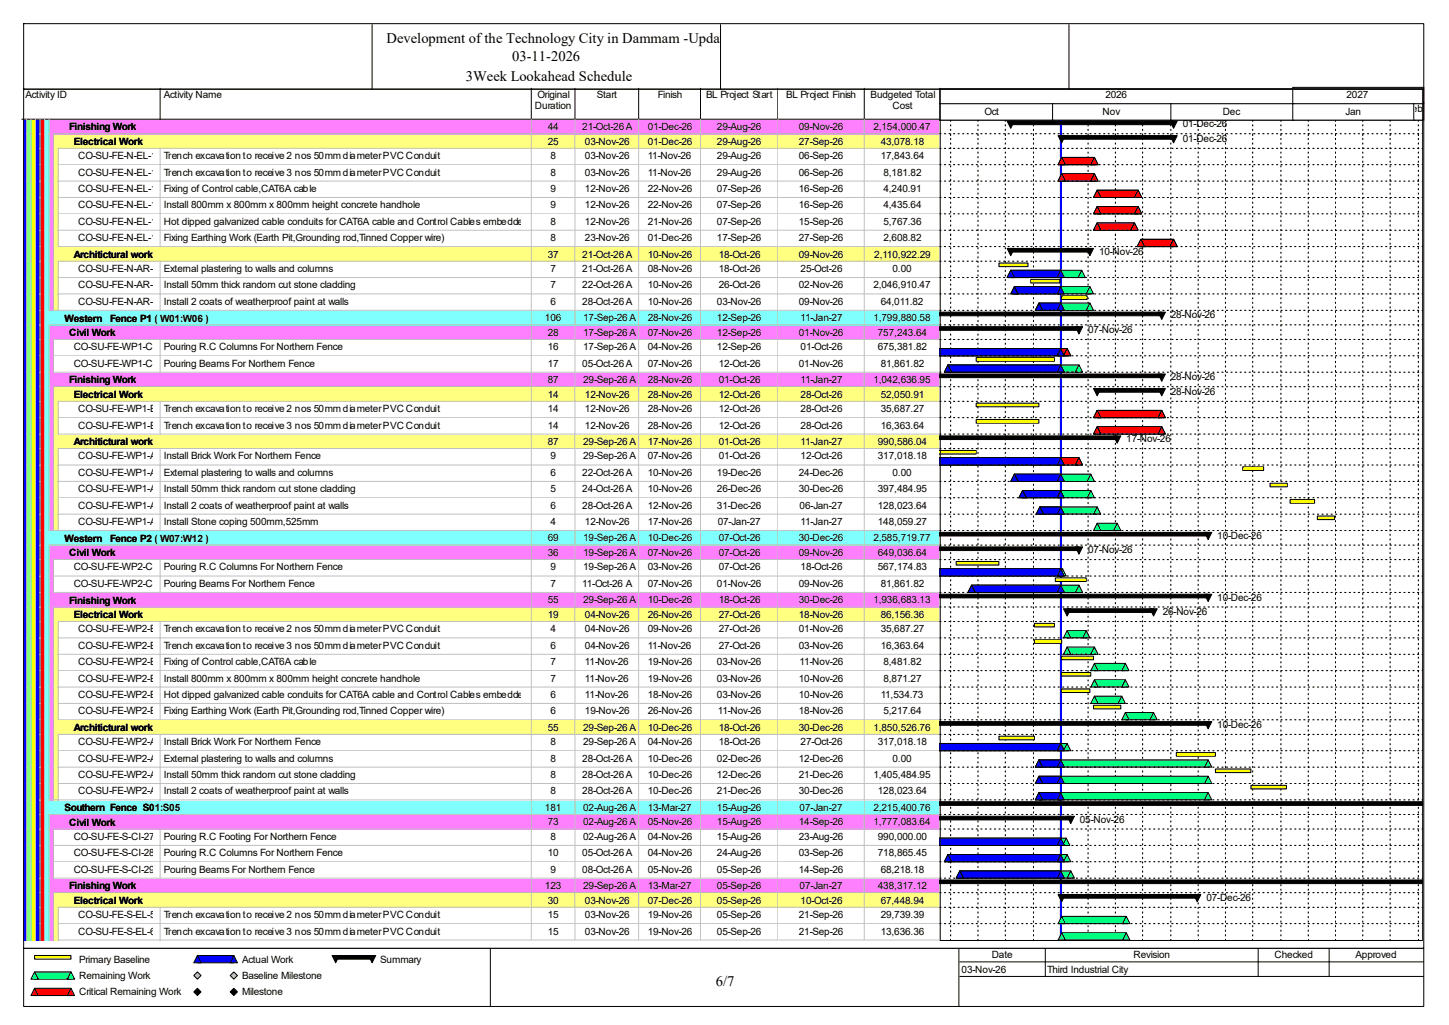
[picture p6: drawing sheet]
<svg xmlns="http://www.w3.org/2000/svg" width="420mm" height="297mm" viewBox="0 0 420 297" stroke-linecap="round" stroke-linejoin="round" font-family="sans-serif">
<defs><g id="words">
<g font-size="4.2">
<text x="112.1" y="12.4">Development of the Technology City in Dammam -Update</text>
<text x="148.5" y="17.7">03-11-2026</text>
<text x="135" y="23.5">3Week Lookahead Schedule</text>
<text x="207.5" y="285.6">6/7</text>
</g>
<g font-size="2.9">
<text x="7.4" y="28.4">Activity ID</text>
<text x="47.5" y="28.4">Activity Name</text>
<text x="155.8" y="28.4">Original</text>
<text x="173" y="28.4">Start</text>
<text x="190.7" y="28.4">Finish</text>
<text x="204.6" y="28.4">BL Project Start</text>
<text x="227.8" y="28.4">BL Project Finish</text>
<text x="252.3" y="28.4">Budgeted Total</text>
<text x="320.4" y="28.4">2026</text>
<text x="390.3" y="28.4">2027</text>
<text x="155.1" y="31.6">Duration</text>
<text x="258.7" y="31.6">Cost</text>
<text x="285.3" y="33.2">Oct</text>
<text x="319.6" y="33.2">Nov</text>
<text x="354.4" y="33.2">Dec</text>
<text x="390" y="33.2">Jan</text>
<text x="407.7" y="32.4">Feb</text>
<text x="20" y="37.8">Finishing Work</text>
<text x="21.4" y="42">Electrical Work</text>
<text x="158.7" y="37.7">44</text>
<text x="158.7" y="41.9">25</text>
<text x="168.8" y="37.7">21-Oct-26 A</text>
<text x="169.5" y="41.9">03-Nov-26</text>
<text x="187.7" y="37.7">01-Dec-26</text>
<text x="187.7" y="41.9">01-Dec-26</text>
<text x="207.8" y="37.7">29-Aug-26</text>
<text x="207.8" y="41.9">29-Aug-26</text>
<text x="231.5" y="37.7">09-Nov-26</text>
<text x="231.5" y="41.9">27-Sep-26</text>
<text x="253.2" y="37.7">2,154,000.47</text>
<text x="255.3" y="41.9">43,078.18</text>
<text x="342.8" y="36.9">01-Dec-26</text>
<text x="342.8" y="41.1">01-Dec-26</text>
<text x="22.7" y="46.1">CO-SU-FE-N-EL-100Trench excavation to receive 2 nos 50mm diameter PVC Conduit</text>
<text x="159.6" y="46.1">8</text>
<text x="169.5" y="46.1">03-Nov-26</text>
<text x="187.7" y="46.1">11-Nov-26</text>
<text x="207.8" y="46.1">29-Aug-26</text>
<text x="231.5" y="46.1">06-Sep-26</text>
<text x="255.3" y="46.1">17,843.64</text>
<text x="22.7" y="50.9">CO-SU-FE-N-EL-110Trench excavation to receive 3 nos 50mm diameter PVC Conduit</text>
<text x="159.6" y="50.9">8</text>
<text x="169.5" y="50.9">03-Nov-26</text>
<text x="187.7" y="50.9">11-Nov-26</text>
<text x="207.8" y="50.9">29-Aug-26</text>
<text x="231.5" y="50.9">06-Sep-26</text>
<text x="256" y="50.9">8,181.82</text>
<text x="22.7" y="55.6">CO-SU-FE-N-EL-120Fixing of Control cable,CAT6A cable</text>
<text x="159.6" y="55.6">9</text>
<text x="169.5" y="55.6">12-Nov-26</text>
<text x="187.7" y="55.6">22-Nov-26</text>
<text x="207.8" y="55.6">07-Sep-26</text>
<text x="231.5" y="55.6">16-Sep-26</text>
<text x="256" y="55.6">4,240.91</text>
<text x="22.7" y="60.4">CO-SU-FE-N-EL-130Install 800mm x 800mm x 800mm height concrete handhole</text>
<text x="22.7" y="65.1">CO-SU-FE-N-EL-140Hot dipped galvanized cable conduits for CAT6A cable and Control Cables embedded to wall</text>
<text x="159.6" y="60.4">9</text>
<text x="159.6" y="65.1">8</text>
<text x="169.5" y="60.4">12-Nov-26</text>
<text x="169.5" y="65.1">12-Nov-26</text>
<text x="187.7" y="60.4">22-Nov-26</text>
<text x="187.7" y="65.1">21-Nov-26</text>
<text x="207.8" y="60.4">07-Sep-26</text>
<text x="207.8" y="65.1">07-Sep-26</text>
<text x="231.5" y="60.4">16-Sep-26</text>
<text x="231.5" y="65.1">15-Sep-26</text>
<text x="256" y="60.4">4,435.64</text>
<text x="256" y="65.1">5,767.36</text>
<text x="22.7" y="69.9">CO-SU-FE-N-EL-150Fixing Earthing Work (Earth Pit,Grounding rod,Tinned Copper wire)</text>
<text x="159.6" y="69.9">8</text>
<text x="169.5" y="69.9">23-Nov-26</text>
<text x="187.7" y="69.9">01-Dec-26</text>
<text x="207.8" y="69.9">17-Sep-26</text>
<text x="231.5" y="69.9">27-Sep-26</text>
<text x="256" y="69.9">2,608.82</text>
<text x="21.4" y="74.7">Architictural work</text>
<text x="158.7" y="74.6">37</text>
<text x="168.8" y="74.6">21-Oct-26 A</text>
<text x="187.7" y="74.6">10-Nov-26</text>
<text x="208.3" y="74.6">18-Oct-26</text>
<text x="231.5" y="74.6">09-Nov-26</text>
<text x="253.4" y="74.6">2,110,922.29</text>
<text x="318.6" y="73.8">10-Nov-26</text>
<text x="22.7" y="78.8">CO-SU-FE-N-AR-110</text>
<text x="22.7" y="83.6">CO-SU-FE-N-AR-120</text>
<text x="47.5" y="78.8">External plastering to walls and columns</text>
<text x="47.5" y="83.6">Install 50mm thick random cut stone cladding</text>
<text x="159.6" y="78.8">7</text>
<text x="159.6" y="83.6">7</text>
<text x="168.8" y="78.8">21-Oct-26 A</text>
<text x="168.8" y="83.6">22-Oct-26 A</text>
<text x="187.7" y="78.8">08-Nov-26</text>
<text x="187.7" y="83.6">10-Nov-26</text>
<text x="208.3" y="78.8">18-Oct-26</text>
<text x="208.3" y="83.6">26-Oct-26</text>
<text x="231.5" y="83.6">02-Nov-26</text>
<text x="232" y="78.8">25-Oct-26</text>
<text x="253.2" y="83.6">2,046,910.47</text>
<text x="258.7" y="78.8">0.00</text>
<text x="22.7" y="88.3">CO-SU-FE-N-AR-130</text>
<text x="47.5" y="88.3">Install 2 coats of weatherproof paint at walls</text>
<text x="159.6" y="88.3">6</text>
<text x="168.8" y="88.3">28-Oct-26 A</text>
<text x="187.7" y="88.3">10-Nov-26</text>
<text x="207.8" y="88.3">03-Nov-26</text>
<text x="231.5" y="88.3">09-Nov-26</text>
<text x="255.3" y="88.3">64,011.82</text>
<text x="18.7" y="93.2">Western</text>
<text x="31.9" y="93.2">Fence P1 ( W01:W06 )</text>
<text x="157.9" y="93.1">106</text>
<text x="169" y="93.1">17-Sep-26 A</text>
<text x="187.7" y="93.1">28-Nov-26</text>
<text x="207.8" y="93.1">12-Sep-26</text>
<text x="232" y="93.1">11-Jan-27</text>
<text x="253.2" y="93.1">1,799,880.58</text>
<text x="339.4" y="92.3">28-Nov-26</text>
<text x="20" y="97.4">Civil Work</text>
<text x="21.4" y="101.5">CO-SU-FE-WP1-CI-180</text>
<text x="47.5" y="101.5">Pouring R.C Columns For Northern Fence</text>
<text x="158.7" y="97.3">28</text>
<text x="158.7" y="101.5">16</text>
<text x="169" y="97.3">17-Sep-26 A</text>
<text x="169" y="101.5">17-Sep-26 A</text>
<text x="187.7" y="97.3">07-Nov-26</text>
<text x="187.7" y="101.5">04-Nov-26</text>
<text x="207.8" y="97.3">12-Sep-26</text>
<text x="207.8" y="101.5">12-Sep-26</text>
<text x="231.5" y="97.3">01-Nov-26</text>
<text x="232" y="101.5">01-Oct-26</text>
<text x="254.5" y="97.3">757,243.64</text>
<text x="254.5" y="101.5">675,381.82</text>
<text x="315.4" y="96.5">07-Nov-26</text>
<text x="21.4" y="106.3">CO-SU-FE-WP1-CI-190</text>
<text x="47.5" y="106.3">Pouring Beams For Northern Fence</text>
<text x="158.7" y="106.3">17</text>
<text x="168.8" y="106.3">05-Oct-26 A</text>
<text x="187.7" y="106.3">07-Nov-26</text>
<text x="208.3" y="106.3">12-Oct-26</text>
<text x="231.5" y="106.3">01-Nov-26</text>
<text x="255.3" y="106.3">81,861.82</text>
<text x="20" y="111.1">Finishing Work</text>
<text x="158.7" y="111">87</text>
<text x="169" y="111">29-Sep-26 A</text>
<text x="187.7" y="111">28-Nov-26</text>
<text x="208.3" y="111">01-Oct-26</text>
<text x="232" y="111">11-Jan-27</text>
<text x="253.2" y="111">1,042,636.95</text>
<text x="339.4" y="110.2">28-Nov-26</text>
<text x="21.4" y="115.3">Electrical Work</text>
<text x="22.7" y="119.4">CO-SU-FE-WP1-EL-260</text>
<text x="47.5" y="119.4">Trench excavation to receive 2 nos 50mm diameter PVC Conduit</text>
<text x="158.7" y="115.2">14</text>
<text x="158.7" y="119.4">14</text>
<text x="169.5" y="115.2">12-Nov-26</text>
<text x="169.5" y="119.4">12-Nov-26</text>
<text x="187.7" y="115.2">28-Nov-26</text>
<text x="187.7" y="119.4">28-Nov-26</text>
<text x="208.3" y="115.2">12-Oct-26</text>
<text x="208.3" y="119.4">12-Oct-26</text>
<text x="232" y="115.2">28-Oct-26</text>
<text x="232" y="119.4">28-Oct-26</text>
<text x="255.3" y="115.2">52,050.91</text>
<text x="255.3" y="119.4">35,687.27</text>
<text x="339.4" y="114.4">28-Nov-26</text>
<text x="22.7" y="124.2">CO-SU-FE-WP1-EL-320</text>
<text x="47.5" y="124.2">Trench excavation to receive 3 nos 50mm diameter PVC Conduit</text>
<text x="158.7" y="124.2">14</text>
<text x="169.5" y="124.2">12-Nov-26</text>
<text x="187.7" y="124.2">28-Nov-26</text>
<text x="208.3" y="124.2">12-Oct-26</text>
<text x="232" y="124.2">28-Oct-26</text>
<text x="255.3" y="124.2">16,363.64</text>
<text x="21.4" y="129">Architictural work</text>
<text x="158.7" y="128.9">87</text>
<text x="169" y="128.9">29-Sep-26 A</text>
<text x="187.7" y="128.9">17-Nov-26</text>
<text x="208.3" y="128.9">01-Oct-26</text>
<text x="232" y="128.9">11-Jan-27</text>
<text x="254.5" y="128.9">990,586.04</text>
<text x="326.4" y="128.1">17-Nov-26</text>
<text x="22.7" y="133.1">CO-SU-FE-WP1-AR-160</text>
<text x="22.7" y="137.9">CO-SU-FE-WP1-AR-170</text>
<text x="47.5" y="133.1">Install Brick Work For Northern Fence</text>
<text x="47.5" y="137.9">External plastering to walls and columns</text>
<text x="159.6" y="133.1">9</text>
<text x="159.6" y="137.9">6</text>
<text x="168.8" y="137.9">22-Oct-26 A</text>
<text x="169" y="133.1">29-Sep-26 A</text>
<text x="187.7" y="133.1">07-Nov-26</text>
<text x="187.7" y="137.9">10-Nov-26</text>
<text x="207.8" y="137.9">19-Dec-26</text>
<text x="208.3" y="133.1">01-Oct-26</text>
<text x="231.5" y="137.9">24-Dec-26</text>
<text x="232" y="133.1">12-Oct-26</text>
<text x="254.5" y="133.1">317,018.18</text>
<text x="258.7" y="137.9">0.00</text>
<text x="22.7" y="142.7">CO-SU-FE-WP1-AR-180</text>
<text x="47.5" y="142.7">Install 50mm thick random cut stone cladding</text>
<text x="159.6" y="142.7">5</text>
<text x="168.8" y="142.7">24-Oct-26 A</text>
<text x="187.7" y="142.7">10-Nov-26</text>
<text x="207.8" y="142.7">26-Dec-26</text>
<text x="231.5" y="142.7">30-Dec-26</text>
<text x="254.5" y="142.7">397,484.95</text>
<text x="22.7" y="147.4">CO-SU-FE-WP1-AR-190</text>
<text x="47.5" y="147.4">Install 2 coats of weatherproof paint at walls</text>
<text x="159.6" y="147.4">6</text>
<text x="168.8" y="147.4">28-Oct-26 A</text>
<text x="187.7" y="147.4">12-Nov-26</text>
<text x="207.8" y="147.4">31-Dec-26</text>
<text x="231.8" y="147.4">06-Jan-27</text>
<text x="254.5" y="147.4">128,023.64</text>
<text x="22.7" y="152.1">CO-SU-FE-WP1-AR-200</text>
<text x="47.5" y="152.1">Install Stone coping 500mm,525mm</text>
<text x="159.6" y="152.1">4</text>
<text x="169.5" y="152.1">12-Nov-26</text>
<text x="187.7" y="152.1">17-Nov-26</text>
<text x="208.1" y="152.1">07-Jan-27</text>
<text x="232" y="152.1">11-Jan-27</text>
<text x="254.5" y="152.1">148,059.27</text>
<text x="18.7" y="157">Western</text>
<text x="20" y="161.2">Civil Work</text>
<text x="31.9" y="157">Fence P2 ( W07:W12 )</text>
<text x="158.7" y="156.9">69</text>
<text x="158.7" y="161.1">36</text>
<text x="169" y="156.9">19-Sep-26 A</text>
<text x="169" y="161.1">19-Sep-26 A</text>
<text x="187.7" y="156.9">10-Dec-26</text>
<text x="187.7" y="161.1">07-Nov-26</text>
<text x="208.3" y="156.9">07-Oct-26</text>
<text x="208.3" y="161.1">07-Oct-26</text>
<text x="231.5" y="156.9">30-Dec-26</text>
<text x="231.5" y="161.1">09-Nov-26</text>
<text x="253.2" y="156.9">2,585,719.77</text>
<text x="254.5" y="161.1">649,036.64</text>
<text x="315.4" y="160.3">07-Nov-26</text>
<text x="352.8" y="156.1">10-Dec-26</text>
<text x="21.4" y="165.3">CO-SU-FE-WP2-CI-230</text>
<text x="47.5" y="165.3">Pouring R.C Columns For Northern Fence</text>
<text x="159.6" y="165.3">9</text>
<text x="169" y="165.3">19-Sep-26 A</text>
<text x="187.7" y="165.3">03-Nov-26</text>
<text x="208.3" y="165.3">07-Oct-26</text>
<text x="232" y="165.3">18-Oct-26</text>
<text x="254.5" y="165.3">567,174.83</text>
<text x="21.4" y="170.1">CO-SU-FE-WP2-CI-240</text>
<text x="47.5" y="170.1">Pouring Beams For Northern Fence</text>
<text x="159.6" y="170.1">7</text>
<text x="168.8" y="170.1">11-Oct-26 A</text>
<text x="187.7" y="170.1">07-Nov-26</text>
<text x="207.8" y="170.1">01-Nov-26</text>
<text x="231.5" y="170.1">09-Nov-26</text>
<text x="255.3" y="170.1">81,861.82</text>
<text x="20" y="174.9">Finishing Work</text>
<text x="21.4" y="179.1">Electrical Work</text>
<text x="158.7" y="174.8">55</text>
<text x="158.7" y="179">19</text>
<text x="169" y="174.8">29-Sep-26 A</text>
<text x="169.5" y="179">04-Nov-26</text>
<text x="187.7" y="174.8">10-Dec-26</text>
<text x="187.7" y="179">26-Nov-26</text>
<text x="208.3" y="174.8">18-Oct-26</text>
<text x="208.3" y="179">27-Oct-26</text>
<text x="231.5" y="174.8">30-Dec-26</text>
<text x="231.5" y="179">18-Nov-26</text>
<text x="253.2" y="174.8">1,936,683.13</text>
<text x="255.3" y="179">86,156.36</text>
<text x="337" y="178.2">26-Nov-26</text>
<text x="352.8" y="174">10-Dec-26</text>
<text x="22.7" y="183.3">CO-SU-FE-WP2-EL-410</text>
<text x="47.5" y="183.3">Trench excavation to receive 2 nos 50mm diameter PVC Conduit</text>
<text x="159.6" y="183.3">4</text>
<text x="169.5" y="183.3">04-Nov-26</text>
<text x="187.7" y="183.3">09-Nov-26</text>
<text x="208.3" y="183.3">27-Oct-26</text>
<text x="231.5" y="183.3">01-Nov-26</text>
<text x="255.3" y="183.3">35,687.27</text>
<text x="22.7" y="188">CO-SU-FE-WP2-EL-470</text>
<text x="47.5" y="188">Trench excavation to receive 3 nos 50mm diameter PVC Conduit</text>
<text x="159.6" y="188">6</text>
<text x="169.5" y="188">04-Nov-26</text>
<text x="187.7" y="188">11-Nov-26</text>
<text x="208.3" y="188">27-Oct-26</text>
<text x="231.5" y="188">03-Nov-26</text>
<text x="255.3" y="188">16,363.64</text>
<text x="22.7" y="192.7">CO-SU-FE-WP2-EL-450</text>
<text x="22.7" y="197.5">CO-SU-FE-WP2-EL-460</text>
<text x="47.5" y="192.7">Fixing of Control cable,CAT6A cable</text>
<text x="47.5" y="197.5">Install 800mm x 800mm x 800mm height concrete handhole</text>
<text x="159.6" y="192.7">7</text>
<text x="159.6" y="197.5">7</text>
<text x="169.5" y="192.7">11-Nov-26</text>
<text x="169.5" y="197.5">11-Nov-26</text>
<text x="187.7" y="192.7">19-Nov-26</text>
<text x="187.7" y="197.5">19-Nov-26</text>
<text x="207.8" y="192.7">03-Nov-26</text>
<text x="207.8" y="197.5">03-Nov-26</text>
<text x="231.5" y="197.5">10-Nov-26</text>
<text x="231.8" y="192.7">11-Nov-26</text>
<text x="256" y="192.7">8,481.82</text>
<text x="256" y="197.5">8,871.27</text>
<text x="22.7" y="202.2">CO-SU-FE-WP2-EL-480</text>
<text x="47.5" y="202.2">Hot dipped galvanized cable conduits for CAT6A cable and Control Cables embedded to wall</text>
<text x="159.6" y="202.2">6</text>
<text x="169.5" y="202.2">11-Nov-26</text>
<text x="187.7" y="202.2">18-Nov-26</text>
<text x="207.8" y="202.2">03-Nov-26</text>
<text x="231.5" y="202.2">10-Nov-26</text>
<text x="255.3" y="202.2">11,534.73</text>
<text x="22.7" y="207">CO-SU-FE-WP2-EL-430</text>
<text x="47.5" y="207">Fixing Earthing Work (Earth Pit,Grounding rod,Tinned Copper wire)</text>
<text x="159.6" y="207">6</text>
<text x="169.5" y="207">19-Nov-26</text>
<text x="187.7" y="207">26-Nov-26</text>
<text x="208.1" y="207">11-Nov-26</text>
<text x="231.5" y="207">18-Nov-26</text>
<text x="256" y="207">5,217.64</text>
<text x="21.4" y="211.8">Architictural work</text>
<text x="22.7" y="215.9">CO-SU-FE-WP2-AR-220</text>
<text x="47.5" y="215.9">Install Brick Work For Northern Fence</text>
<text x="158.7" y="211.8">55</text>
<text x="159.6" y="215.9">8</text>
<text x="169" y="211.8">29-Sep-26 A</text>
<text x="169" y="215.9">29-Sep-26 A</text>
<text x="187.7" y="211.8">10-Dec-26</text>
<text x="187.7" y="215.9">04-Nov-26</text>
<text x="208.3" y="211.8">18-Oct-26</text>
<text x="208.3" y="215.9">18-Oct-26</text>
<text x="231.5" y="211.8">30-Dec-26</text>
<text x="232" y="215.9">27-Oct-26</text>
<text x="253.2" y="211.8">1,850,526.76</text>
<text x="254.5" y="215.9">317,018.18</text>
<text x="352.8" y="210.9">10-Dec-26</text>
<text x="22.7" y="220.7">CO-SU-FE-WP2-AR-230</text>
<text x="47.5" y="220.7">External plastering to walls and columns</text>
<text x="159.6" y="220.7">8</text>
<text x="168.8" y="220.7">28-Oct-26 A</text>
<text x="187.7" y="220.7">10-Dec-26</text>
<text x="207.8" y="220.7">02-Dec-26</text>
<text x="231.5" y="220.7">12-Dec-26</text>
<text x="258.7" y="220.7">0.00</text>
<text x="22.7" y="225.4">CO-SU-FE-WP2-AR-240</text>
<text x="47.5" y="225.4">Install 50mm thick random cut stone cladding</text>
<text x="159.6" y="225.4">8</text>
<text x="168.8" y="225.4">28-Oct-26 A</text>
<text x="187.7" y="225.4">10-Dec-26</text>
<text x="207.8" y="225.4">12-Dec-26</text>
<text x="231.5" y="225.4">21-Dec-26</text>
<text x="253.2" y="225.4">1,405,484.95</text>
<text x="22.7" y="230.2">CO-SU-FE-WP2-AR-250</text>
<text x="47.5" y="230.2">Install 2 coats of weatherproof paint at walls</text>
<text x="159.6" y="230.2">8</text>
<text x="168.8" y="230.2">28-Oct-26 A</text>
<text x="187.7" y="230.2">10-Dec-26</text>
<text x="207.8" y="230.2">21-Dec-26</text>
<text x="231.5" y="230.2">30-Dec-26</text>
<text x="254.5" y="230.2">128,023.64</text>
<text x="18.7" y="235">Southern Fence S01:S05</text>
<text x="20" y="239.2">Civil Work</text>
<text x="157.9" y="234.9">181</text>
<text x="158.7" y="239.1">73</text>
<text x="169" y="234.9">02-Aug-26 A</text>
<text x="169" y="239.1">02-Aug-26 A</text>
<text x="187.7" y="234.9">13-Mar-27</text>
<text x="187.7" y="239.1">05-Nov-26</text>
<text x="207.8" y="234.9">15-Aug-26</text>
<text x="207.8" y="239.1">15-Aug-26</text>
<text x="231.5" y="239.1">14-Sep-26</text>
<text x="231.8" y="234.9">07-Jan-27</text>
<text x="253.2" y="234.9">2,215,400.76</text>
<text x="253.2" y="239.1">1,777,083.64</text>
<text x="313" y="238.4">05-Nov-26</text>
<text x="21.4" y="243.4">CO-SU-FE-S-CI-270</text>
<text x="47.5" y="243.4">Pouring R.C Footing For Northern Fence</text>
<text x="159.6" y="243.4">8</text>
<text x="169" y="243.4">02-Aug-26 A</text>
<text x="187.7" y="243.4">04-Nov-26</text>
<text x="207.8" y="243.4">15-Aug-26</text>
<text x="231.5" y="243.4">23-Aug-26</text>
<text x="254.5" y="243.4">990,000.00</text>
<text x="21.4" y="248.1">CO-SU-FE-S-CI-280</text>
<text x="47.5" y="248.1">Pouring R.C Columns For Northern Fence</text>
<text x="158.7" y="248.1">10</text>
<text x="168.8" y="248.1">05-Oct-26 A</text>
<text x="187.7" y="248.1">04-Nov-26</text>
<text x="207.8" y="248.1">24-Aug-26</text>
<text x="231.5" y="248.1">03-Sep-26</text>
<text x="254.5" y="248.1">718,865.45</text>
<text x="20" y="257.7">Finishing Work</text>
<text x="21.4" y="252.9">CO-SU-FE-S-CI-290</text>
<text x="47.5" y="252.9">Pouring Beams For Northern Fence</text>
<text x="157.9" y="257.6">123</text>
<text x="159.6" y="252.9">9</text>
<text x="168.8" y="252.9">08-Oct-26 A</text>
<text x="169" y="257.6">29-Sep-26 A</text>
<text x="187.7" y="252.9">05-Nov-26</text>
<text x="187.7" y="257.6">13-Mar-27</text>
<text x="207.8" y="252.9">05-Sep-26</text>
<text x="207.8" y="257.6">05-Sep-26</text>
<text x="231.5" y="252.9">14-Sep-26</text>
<text x="231.8" y="257.6">07-Jan-27</text>
<text x="254.5" y="257.6">438,317.12</text>
<text x="255.3" y="252.9">68,218.18</text>
<text x="21.4" y="261.9">Electrical Work</text>
<text x="158.7" y="261.8">30</text>
<text x="169.5" y="261.8">03-Nov-26</text>
<text x="187.7" y="261.8">07-Dec-26</text>
<text x="207.8" y="261.8">05-Sep-26</text>
<text x="232" y="261.8">10-Oct-26</text>
<text x="255.3" y="261.8">67,448.94</text>
<text x="349.7" y="261">07-Dec-26</text>
<text x="22.7" y="266.1">CO-SU-FE-S-EL-560Trench excavation to receive 2 nos 50mm diameter PVC Conduit</text>
<text x="158.7" y="266.1">15</text>
<text x="169.5" y="266.1">03-Nov-26</text>
<text x="187.7" y="266.1">19-Nov-26</text>
<text x="207.8" y="266.1">05-Sep-26</text>
<text x="231.5" y="266.1">21-Sep-26</text>
<text x="255.3" y="266.1">29,739.39</text>
<text x="22.7" y="270.8">CO-SU-FE-S-EL-620Trench excavation to receive 3 nos 50mm diameter PVC Conduit</text>
<text x="158.7" y="270.8">15</text>
<text x="169.5" y="270.8">03-Nov-26</text>
<text x="187.7" y="270.8">19-Nov-26</text>
<text x="207.8" y="270.8">05-Sep-26</text>
<text x="231.5" y="270.8">21-Sep-26</text>
<text x="255.3" y="270.8">13,636.36</text>
<text x="22.9" y="279">Primary Baseline</text>
<text x="70.1" y="279">Actual Work</text>
<text x="110.2" y="279">Summary</text>
<text x="278.7" y="281.9">03-Nov-26</text>
<text x="287.4" y="277.7">Date</text>
<text x="303.5" y="281.9">Third Industrial City</text>
<text x="328.5" y="277.7">Revision</text>
<text x="369.4" y="277.7">Checked</text>
<text x="392.9" y="277.7">Approved</text>
<text x="22.9" y="283.7">Remaining Work</text>
<text x="70.1" y="283.7">Baseline Milestone</text>
<text x="22.9" y="288.5">Critical Remaining Work</text>
<text x="70.1" y="288.5">Milestone</text>
</g>
</g></defs>
<path d="M46.4 25.6v8.9h-40.1" fill="none" stroke="#000" stroke-width=".29"/>
<path d="M46.7 25.6h107.6v9.2h-107.6z" fill="#fff"/>
<path d="M154 25.6v8.9h-107.6" fill="none" stroke="#000" stroke-width=".29"/>
<path d="M154.3 25.6h12.6v9.2h-12.6z" fill="#fff"/>
<path d="M166.7 25.6v8.9h-12.7" fill="none" stroke="#000" stroke-width=".29"/>
<path d="M166.9 25.6h18.5v9.2h-18.5z" fill="#fff"/>
<path d="M185.1 25.6v8.9h-18.4" fill="none" stroke="#000" stroke-width=".29"/>
<path d="M185.4 25.6h17.9v9.2h-17.9z" fill="#fff"/>
<path d="M203 25.6v8.9h-17.9" fill="none" stroke="#000" stroke-width=".29"/>
<path d="M203.3 25.6h22.4v9.2h-22.4z" fill="#fff"/>
<path d="M225.5 25.6v8.9h-22.5" fill="none" stroke="#000" stroke-width=".29"/>
<path d="M225.7 25.6h25.1v9.2h-25.1z" fill="#fff"/>
<path d="M250.5 25.6v8.9h-25" fill="none" stroke="#000" stroke-width=".29"/>
<path d="M250.8 25.6h21.9v9.2h-21.9z" fill="#fff"/>
<path d="M272.4 25.6v8.9h-21.9" fill="none" stroke="#000" stroke-width=".29"/>
<path d="M6.6 34.8h1.3v4.2h-1.3z" fill="#00f"/>
<path d="M7.6 34.5v4.5" fill="none" stroke="#c0c0c0" stroke-width=".29"/>
<path d="M7.9 34.8h1.3v4.2h-1.3z" fill="#80ff80"/>
<path d="M9 34.5v4.5" fill="none" stroke="#c0c0c0" stroke-width=".29"/>
<path d="M9.2 34.8h1.3v4.2h-1.3z" fill="#ff0"/>
<path d="M10.3 34.5v4.5" fill="none" stroke="#c0c0c0" stroke-width=".29"/>
<path d="M10.5 34.8h1.4v4.2h-1.4z" fill="#00f"/>
<path d="M11.6 34.5v4.5" fill="none" stroke="#c0c0c0" stroke-width=".29"/>
<path d="M11.9 34.8h1.3v4.2h-1.3z" fill="#f00"/>
<path d="M12.9 34.5v4.5" fill="none" stroke="#c0c0c0" stroke-width=".29"/>
<path d="M13.2 34.8h1.3v4.2h-1.3z" fill="#80ffff"/>
<path d="M14.2 34.5v4.5" fill="none" stroke="#c0c0c0" stroke-width=".29"/>
<path d="M14.5 34.8h32.2v4.2h-32.2z" fill="#ff80ff"/>
<path d="M15.6 38.8h31.1" fill="none" stroke="#c0c0c0" stroke-width=".29"/>
<path d="M46.7 34.8h107.6v4.2h-107.6z" fill="#ff80ff"/>
<path d="M154 34.5v4.3h-107.3" fill="none" stroke="#c0c0c0" stroke-width=".29"/>
<path d="M154.3 34.8h12.6v4.2h-12.6z" fill="#ff80ff"/>
<path d="M166.7 34.5v4.3h-12.4" fill="none" stroke="#c0c0c0" stroke-width=".29"/>
<path d="M166.9 34.8h18.5v4.2h-18.5z" fill="#ff80ff"/>
<path d="M185.1 34.5v4.3h-18.2" fill="none" stroke="#c0c0c0" stroke-width=".29"/>
<path d="M185.4 34.8h17.9v4.2h-17.9z" fill="#ff80ff"/>
<path d="M203 34.5v4.3h-17.6" fill="none" stroke="#c0c0c0" stroke-width=".29"/>
<path d="M203.3 34.8h22.4v4.2h-22.4z" fill="#ff80ff"/>
<path d="M225.5 34.5v4.3h-22.2" fill="none" stroke="#c0c0c0" stroke-width=".29"/>
<path d="M225.7 34.8h25.1v4.2h-25.1z" fill="#ff80ff"/>
<path d="M250.5 34.5v4.3h-24.8" fill="none" stroke="#c0c0c0" stroke-width=".29"/>
<path d="M250.8 34.8h21.9v4.2h-21.9z" fill="#ff80ff"/>
<path d="M272.4 34.5v4.3h-21.6" fill="none" stroke="#c0c0c0" stroke-width=".29"/>
<path d="M6.6 39h1.3v4.3h-1.3z" fill="#00f"/>
<path d="M7.6 38.8v4.4" fill="none" stroke="#c0c0c0" stroke-width=".29"/>
<path d="M7.9 39h1.3v4.3h-1.3z" fill="#80ff80"/>
<path d="M9 38.8v4.4" fill="none" stroke="#c0c0c0" stroke-width=".29"/>
<path d="M9.2 39h1.3v4.3h-1.3z" fill="#ff0"/>
<path d="M10.3 38.8v4.4" fill="none" stroke="#c0c0c0" stroke-width=".29"/>
<path d="M10.5 39h1.4v4.3h-1.4z" fill="#00f"/>
<path d="M11.6 38.8v4.4" fill="none" stroke="#c0c0c0" stroke-width=".29"/>
<path d="M11.9 39h1.3v4.3h-1.3z" fill="#f00"/>
<path d="M12.9 38.8v4.4" fill="none" stroke="#c0c0c0" stroke-width=".29"/>
<path d="M13.2 39h1.3v4.3h-1.3z" fill="#80ffff"/>
<path d="M14.2 38.8v4.4" fill="none" stroke="#c0c0c0" stroke-width=".29"/>
<path d="M14.5 39h1.3v4.3h-1.3z" fill="#ff80ff"/>
<path d="M15.6 38.8v4.4" fill="none" stroke="#c0c0c0" stroke-width=".29"/>
<path d="M15.8 39h30.9v4.3h-30.9z" fill="#ffff80"/>
<path d="M16.9 43h29.8" fill="none" stroke="#c0c0c0" stroke-width=".29"/>
<path d="M46.7 39h107.6v4.3h-107.6z" fill="#ffff80"/>
<path d="M154 38.8v4.2h-107.3" fill="none" stroke="#c0c0c0" stroke-width=".29"/>
<path d="M154.3 39h12.6v4.3h-12.6z" fill="#ffff80"/>
<path d="M166.7 38.8v4.2h-12.4" fill="none" stroke="#c0c0c0" stroke-width=".29"/>
<path d="M166.9 39h18.5v4.3h-18.5z" fill="#ffff80"/>
<path d="M185.1 38.8v4.2h-18.2" fill="none" stroke="#c0c0c0" stroke-width=".29"/>
<path d="M185.4 39h17.9v4.3h-17.9z" fill="#ffff80"/>
<path d="M203 38.8v4.2h-17.6" fill="none" stroke="#c0c0c0" stroke-width=".29"/>
<path d="M203.3 39h22.4v4.3h-22.4z" fill="#ffff80"/>
<path d="M225.5 38.8v4.2h-22.2" fill="none" stroke="#c0c0c0" stroke-width=".29"/>
<path d="M225.7 39h25.1v4.3h-25.1z" fill="#ffff80"/>
<path d="M250.5 38.8v4.2h-24.8" fill="none" stroke="#c0c0c0" stroke-width=".29"/>
<path d="M250.8 39h21.9v4.3h-21.9z" fill="#ffff80"/>
<path d="M272.4 38.8v4.2h-21.6" fill="none" stroke="#c0c0c0" stroke-width=".29"/>
<path d="M6.6 43.3h1.3v4.7h-1.3z" fill="#00f"/>
<path d="M7.6 43v5" fill="none" stroke="#c0c0c0" stroke-width=".29"/>
<path d="M7.9 43.3h1.3v4.7h-1.3z" fill="#80ff80"/>
<path d="M9 43v5" fill="none" stroke="#c0c0c0" stroke-width=".29"/>
<path d="M9.2 43.3h1.3v4.7h-1.3z" fill="#ff0"/>
<path d="M10.3 43v5" fill="none" stroke="#c0c0c0" stroke-width=".29"/>
<path d="M10.5 43.3h1.4v4.7h-1.4z" fill="#00f"/>
<path d="M11.6 43v5" fill="none" stroke="#c0c0c0" stroke-width=".29"/>
<path d="M11.9 43.3h1.3v4.7h-1.3z" fill="#f00"/>
<path d="M12.9 43v5" fill="none" stroke="#c0c0c0" stroke-width=".29"/>
<path d="M13.2 43.3h1.3v4.7h-1.3z" fill="#80ffff"/>
<path d="M14.2 43v5" fill="none" stroke="#c0c0c0" stroke-width=".29"/>
<path d="M14.5 43.3h1.3v4.7h-1.3z" fill="#ff80ff"/>
<path d="M15.6 43v5" fill="none" stroke="#c0c0c0" stroke-width=".29"/>
<path d="M15.8 43.3h1.3v4.7h-1.3z" fill="#ffff80"/>
<path d="M16.9 43v5" fill="none" stroke="#c0c0c0" stroke-width=".29"/>
<path d="M17.1 43.3h29.6v4.7h-29.6z" fill="#fff"/>
<path d="M16.9 47.7h29.8M46.4 43v5" fill="none" stroke="#c0c0c0" stroke-width=".29"/>
<path d="M46.7 43.3h107.6v4.7h-107.6z" fill="#fff"/>
<path d="M154 43v4.7h-107.3" fill="none" stroke="#c0c0c0" stroke-width=".29"/>
<path d="M154.3 43.3h12.6v4.7h-12.6z" fill="#fff"/>
<path d="M166.7 43v4.7h-12.4" fill="none" stroke="#c0c0c0" stroke-width=".29"/>
<path d="M166.9 43.3h18.5v4.7h-18.5z" fill="#fff"/>
<path d="M185.1 43v4.7h-18.2" fill="none" stroke="#c0c0c0" stroke-width=".29"/>
<path d="M185.4 43.3h17.9v4.7h-17.9z" fill="#fff"/>
<path d="M203 43v4.7h-17.6" fill="none" stroke="#c0c0c0" stroke-width=".29"/>
<path d="M203.3 43.3h22.4v4.7h-22.4z" fill="#fff"/>
<path d="M225.5 43v4.7h-22.2" fill="none" stroke="#c0c0c0" stroke-width=".29"/>
<path d="M225.7 43.3h25.1v4.7h-25.1z" fill="#fff"/>
<path d="M250.5 43v4.7h-24.8" fill="none" stroke="#c0c0c0" stroke-width=".29"/>
<path d="M250.8 43.3h21.9v4.7h-21.9z" fill="#fff"/>
<path d="M272.4 43v4.7h-21.6" fill="none" stroke="#c0c0c0" stroke-width=".29"/>
<path d="M6.6 48h1.3v4.7h-1.3z" fill="#00f"/>
<path d="M7.6 47.7v5" fill="none" stroke="#c0c0c0" stroke-width=".29"/>
<path d="M7.9 48h1.3v4.7h-1.3z" fill="#80ff80"/>
<path d="M9 47.7v5" fill="none" stroke="#c0c0c0" stroke-width=".29"/>
<path d="M9.2 48h1.3v4.7h-1.3z" fill="#ff0"/>
<path d="M10.3 47.7v5" fill="none" stroke="#c0c0c0" stroke-width=".29"/>
<path d="M10.5 48h1.4v4.7h-1.4z" fill="#00f"/>
<path d="M11.6 47.7v5" fill="none" stroke="#c0c0c0" stroke-width=".29"/>
<path d="M11.9 48h1.3v4.7h-1.3z" fill="#f00"/>
<path d="M12.9 47.7v5" fill="none" stroke="#c0c0c0" stroke-width=".29"/>
<path d="M13.2 48h1.3v4.7h-1.3z" fill="#80ffff"/>
<path d="M14.2 47.7v5" fill="none" stroke="#c0c0c0" stroke-width=".29"/>
<path d="M14.5 48h1.3v4.7h-1.3z" fill="#ff80ff"/>
<path d="M15.6 47.7v5" fill="none" stroke="#c0c0c0" stroke-width=".29"/>
<path d="M15.8 48h1.3v4.7h-1.3z" fill="#ffff80"/>
<path d="M16.9 47.7v5" fill="none" stroke="#c0c0c0" stroke-width=".29"/>
<path d="M17.1 48h29.6v4.7h-29.6z" fill="#fff"/>
<path d="M16.9 52.5h29.8M46.4 47.7v5" fill="none" stroke="#c0c0c0" stroke-width=".29"/>
<path d="M46.7 48h107.6v4.7h-107.6z" fill="#fff"/>
<path d="M154 47.7v4.8h-107.3" fill="none" stroke="#c0c0c0" stroke-width=".29"/>
<path d="M154.3 48h12.6v4.7h-12.6z" fill="#fff"/>
<path d="M166.7 47.7v4.8h-12.4" fill="none" stroke="#c0c0c0" stroke-width=".29"/>
<path d="M166.9 48h18.5v4.7h-18.5z" fill="#fff"/>
<path d="M185.1 47.7v4.8h-18.2" fill="none" stroke="#c0c0c0" stroke-width=".29"/>
<path d="M185.4 48h17.9v4.7h-17.9z" fill="#fff"/>
<path d="M203 47.7v4.8h-17.6" fill="none" stroke="#c0c0c0" stroke-width=".29"/>
<path d="M203.3 48h22.4v4.7h-22.4z" fill="#fff"/>
<path d="M225.5 47.7v4.8h-22.2" fill="none" stroke="#c0c0c0" stroke-width=".29"/>
<path d="M225.7 48h25.1v4.7h-25.1z" fill="#fff"/>
<path d="M250.5 47.7v4.8h-24.8" fill="none" stroke="#c0c0c0" stroke-width=".29"/>
<path d="M250.8 48h21.9v4.7h-21.9z" fill="#fff"/>
<path d="M272.4 47.7v4.8h-21.6" fill="none" stroke="#c0c0c0" stroke-width=".29"/>
<path d="M6.6 52.7h1.3v4.8h-1.3z" fill="#00f"/>
<path d="M7.6 52.5v5" fill="none" stroke="#c0c0c0" stroke-width=".29"/>
<path d="M7.9 52.7h1.3v4.8h-1.3z" fill="#80ff80"/>
<path d="M9 52.5v5" fill="none" stroke="#c0c0c0" stroke-width=".29"/>
<path d="M9.2 52.7h1.3v4.8h-1.3z" fill="#ff0"/>
<path d="M10.3 52.5v5" fill="none" stroke="#c0c0c0" stroke-width=".29"/>
<path d="M10.5 52.7h1.4v4.8h-1.4z" fill="#00f"/>
<path d="M11.6 52.5v5" fill="none" stroke="#c0c0c0" stroke-width=".29"/>
<path d="M11.9 52.7h1.3v4.8h-1.3z" fill="#f00"/>
<path d="M12.9 52.5v5" fill="none" stroke="#c0c0c0" stroke-width=".29"/>
<path d="M13.2 52.7h1.3v4.8h-1.3z" fill="#80ffff"/>
<path d="M14.2 52.5v5" fill="none" stroke="#c0c0c0" stroke-width=".29"/>
<path d="M14.5 52.7h1.3v4.8h-1.3z" fill="#ff80ff"/>
<path d="M15.6 52.5v5" fill="none" stroke="#c0c0c0" stroke-width=".29"/>
<path d="M15.8 52.7h1.3v4.8h-1.3z" fill="#ffff80"/>
<path d="M16.9 52.5v5" fill="none" stroke="#c0c0c0" stroke-width=".29"/>
<path d="M17.1 52.7h29.6v4.8h-29.6z" fill="#fff"/>
<path d="M16.9 57.2h29.8M46.4 52.5v5" fill="none" stroke="#c0c0c0" stroke-width=".29"/>
<path d="M46.7 52.7h107.6v4.8h-107.6z" fill="#fff"/>
<path d="M154 52.5v4.7h-107.3" fill="none" stroke="#c0c0c0" stroke-width=".29"/>
<path d="M154.3 52.7h12.6v4.8h-12.6z" fill="#fff"/>
<path d="M166.7 52.5v4.7h-12.4" fill="none" stroke="#c0c0c0" stroke-width=".29"/>
<path d="M166.9 52.7h18.5v4.8h-18.5z" fill="#fff"/>
<path d="M185.1 52.5v4.7h-18.2" fill="none" stroke="#c0c0c0" stroke-width=".29"/>
<path d="M185.4 52.7h17.9v4.8h-17.9z" fill="#fff"/>
<path d="M203 52.5v4.7h-17.6" fill="none" stroke="#c0c0c0" stroke-width=".29"/>
<path d="M203.3 52.7h22.4v4.8h-22.4z" fill="#fff"/>
<path d="M225.5 52.5v4.7h-22.2" fill="none" stroke="#c0c0c0" stroke-width=".29"/>
<path d="M225.7 52.7h25.1v4.8h-25.1z" fill="#fff"/>
<path d="M250.5 52.5v4.7h-24.8" fill="none" stroke="#c0c0c0" stroke-width=".29"/>
<path d="M250.8 52.7h21.9v4.8h-21.9z" fill="#fff"/>
<path d="M272.4 52.5v4.7h-21.6" fill="none" stroke="#c0c0c0" stroke-width=".29"/>
<path d="M6.6 57.5h1.3v4.7h-1.3z" fill="#00f"/>
<path d="M7.6 57.2v5" fill="none" stroke="#c0c0c0" stroke-width=".29"/>
<path d="M7.9 57.5h1.3v4.7h-1.3z" fill="#80ff80"/>
<path d="M9 57.2v5" fill="none" stroke="#c0c0c0" stroke-width=".29"/>
<path d="M9.2 57.5h1.3v4.7h-1.3z" fill="#ff0"/>
<path d="M10.3 57.2v5" fill="none" stroke="#c0c0c0" stroke-width=".29"/>
<path d="M10.5 57.5h1.4v4.7h-1.4z" fill="#00f"/>
<path d="M11.6 57.2v5" fill="none" stroke="#c0c0c0" stroke-width=".29"/>
<path d="M11.9 57.5h1.3v4.7h-1.3z" fill="#f00"/>
<path d="M12.9 57.2v5" fill="none" stroke="#c0c0c0" stroke-width=".29"/>
<path d="M13.2 57.5h1.3v4.7h-1.3z" fill="#80ffff"/>
<path d="M14.2 57.2v5" fill="none" stroke="#c0c0c0" stroke-width=".29"/>
<path d="M14.5 57.5h1.3v4.7h-1.3z" fill="#ff80ff"/>
<path d="M15.6 57.2v5" fill="none" stroke="#c0c0c0" stroke-width=".29"/>
<path d="M15.8 57.5h1.3v4.7h-1.3z" fill="#ffff80"/>
<path d="M16.9 57.2v5" fill="none" stroke="#c0c0c0" stroke-width=".29"/>
<path d="M17.1 57.5h29.6v4.7h-29.6z" fill="#fff"/>
<path d="M46.4 57.2v5M16.9 62h29.8" fill="none" stroke="#c0c0c0" stroke-width=".29"/>
<path d="M46.7 57.5h107.6v4.7h-107.6z" fill="#fff"/>
<path d="M154 57.2v4.8h-107.3" fill="none" stroke="#c0c0c0" stroke-width=".29"/>
<path d="M154.3 57.5h12.6v4.7h-12.6z" fill="#fff"/>
<path d="M166.7 57.2v4.8h-12.4" fill="none" stroke="#c0c0c0" stroke-width=".29"/>
<path d="M166.9 57.5h18.5v4.7h-18.5z" fill="#fff"/>
<path d="M185.1 57.2v4.8h-18.2" fill="none" stroke="#c0c0c0" stroke-width=".29"/>
<path d="M185.4 57.5h17.9v4.7h-17.9z" fill="#fff"/>
<path d="M203 57.2v4.8h-17.6" fill="none" stroke="#c0c0c0" stroke-width=".29"/>
<path d="M203.3 57.5h22.4v4.7h-22.4z" fill="#fff"/>
<path d="M225.5 57.2v4.8h-22.2" fill="none" stroke="#c0c0c0" stroke-width=".29"/>
<path d="M225.7 57.5h25.1v4.7h-25.1z" fill="#fff"/>
<path d="M250.5 57.2v4.8h-24.8" fill="none" stroke="#c0c0c0" stroke-width=".29"/>
<path d="M250.8 57.5h21.9v4.7h-21.9z" fill="#fff"/>
<path d="M272.4 57.2v4.8h-21.6" fill="none" stroke="#c0c0c0" stroke-width=".29"/>
<path d="M6.6 62.2h1.3v4.8h-1.3z" fill="#00f"/>
<path d="M7.6 62v5" fill="none" stroke="#c0c0c0" stroke-width=".29"/>
<path d="M7.9 62.2h1.3v4.8h-1.3z" fill="#80ff80"/>
<path d="M9 62v5" fill="none" stroke="#c0c0c0" stroke-width=".29"/>
<path d="M9.2 62.2h1.3v4.8h-1.3z" fill="#ff0"/>
<path d="M10.3 62v5" fill="none" stroke="#c0c0c0" stroke-width=".29"/>
<path d="M10.5 62.2h1.4v4.8h-1.4z" fill="#00f"/>
<path d="M11.6 62v5" fill="none" stroke="#c0c0c0" stroke-width=".29"/>
<path d="M11.9 62.2h1.3v4.8h-1.3z" fill="#f00"/>
<path d="M12.9 62v5" fill="none" stroke="#c0c0c0" stroke-width=".29"/>
<path d="M13.2 62.2h1.3v4.8h-1.3z" fill="#80ffff"/>
<path d="M14.2 62v5" fill="none" stroke="#c0c0c0" stroke-width=".29"/>
<path d="M14.5 62.2h1.3v4.8h-1.3z" fill="#ff80ff"/>
<path d="M15.6 62v5" fill="none" stroke="#c0c0c0" stroke-width=".29"/>
<path d="M15.8 62.2h1.3v4.8h-1.3z" fill="#ffff80"/>
<path d="M16.9 62v5" fill="none" stroke="#c0c0c0" stroke-width=".29"/>
<path d="M17.1 62.2h29.6v4.8h-29.6z" fill="#fff"/>
<path d="M16.9 66.7h29.8M46.4 62v5" fill="none" stroke="#c0c0c0" stroke-width=".29"/>
<path d="M46.7 62.2h107.6v4.8h-107.6z" fill="#fff"/>
<path d="M154 62v4.7h-107.3" fill="none" stroke="#c0c0c0" stroke-width=".29"/>
<path d="M154.3 62.2h12.6v4.8h-12.6z" fill="#fff"/>
<path d="M166.7 62v4.7h-12.4" fill="none" stroke="#c0c0c0" stroke-width=".29"/>
<path d="M166.9 62.2h18.5v4.8h-18.5z" fill="#fff"/>
<path d="M185.1 62v4.7h-18.2" fill="none" stroke="#c0c0c0" stroke-width=".29"/>
<path d="M185.4 62.2h17.9v4.8h-17.9z" fill="#fff"/>
<path d="M203 62v4.7h-17.6" fill="none" stroke="#c0c0c0" stroke-width=".29"/>
<path d="M203.3 62.2h22.4v4.8h-22.4z" fill="#fff"/>
<path d="M225.5 62v4.7h-22.2" fill="none" stroke="#c0c0c0" stroke-width=".29"/>
<path d="M225.7 62.2h25.1v4.8h-25.1z" fill="#fff"/>
<path d="M250.5 62v4.7h-24.8" fill="none" stroke="#c0c0c0" stroke-width=".29"/>
<path d="M250.8 62.2h21.9v4.8h-21.9z" fill="#fff"/>
<path d="M272.4 62v4.7h-21.6" fill="none" stroke="#c0c0c0" stroke-width=".29"/>
<path d="M6.6 67h1.3v4.7h-1.3z" fill="#00f"/>
<path d="M7.6 66.7v5" fill="none" stroke="#c0c0c0" stroke-width=".29"/>
<path d="M7.9 67h1.3v4.7h-1.3z" fill="#80ff80"/>
<path d="M9 66.7v5" fill="none" stroke="#c0c0c0" stroke-width=".29"/>
<path d="M9.2 67h1.3v4.7h-1.3z" fill="#ff0"/>
<path d="M10.3 66.7v5" fill="none" stroke="#c0c0c0" stroke-width=".29"/>
<path d="M10.5 67h1.4v4.7h-1.4z" fill="#00f"/>
<path d="M11.6 66.7v5" fill="none" stroke="#c0c0c0" stroke-width=".29"/>
<path d="M11.9 67h1.3v4.7h-1.3z" fill="#f00"/>
<path d="M12.9 66.7v5" fill="none" stroke="#c0c0c0" stroke-width=".29"/>
<path d="M13.2 67h1.3v4.7h-1.3z" fill="#80ffff"/>
<path d="M14.2 66.7v5" fill="none" stroke="#c0c0c0" stroke-width=".29"/>
<path d="M14.5 67h1.3v4.7h-1.3z" fill="#ff80ff"/>
<path d="M15.6 66.7v5" fill="none" stroke="#c0c0c0" stroke-width=".29"/>
<path d="M15.8 67h1.3v4.7h-1.3z" fill="#ffff80"/>
<path d="M16.9 66.7v5" fill="none" stroke="#c0c0c0" stroke-width=".29"/>
<path d="M17.1 67h29.6v4.7h-29.6z" fill="#fff"/>
<path d="M16.9 71.5h29.8M46.4 66.7v5" fill="none" stroke="#c0c0c0" stroke-width=".29"/>
<path d="M46.7 67h107.6v4.7h-107.6z" fill="#fff"/>
<path d="M154 66.7v4.8h-107.3" fill="none" stroke="#c0c0c0" stroke-width=".29"/>
<path d="M154.3 67h12.6v4.7h-12.6z" fill="#fff"/>
<path d="M166.7 66.7v4.8h-12.4" fill="none" stroke="#c0c0c0" stroke-width=".29"/>
<path d="M166.9 67h18.5v4.7h-18.5z" fill="#fff"/>
<path d="M185.1 66.7v4.8h-18.2" fill="none" stroke="#c0c0c0" stroke-width=".29"/>
<path d="M185.4 67h17.9v4.7h-17.9z" fill="#fff"/>
<path d="M203 66.7v4.8h-17.6" fill="none" stroke="#c0c0c0" stroke-width=".29"/>
<path d="M203.3 67h22.4v4.7h-22.4z" fill="#fff"/>
<path d="M225.5 66.7v4.8h-22.2" fill="none" stroke="#c0c0c0" stroke-width=".29"/>
<path d="M225.7 67h25.1v4.7h-25.1z" fill="#fff"/>
<path d="M250.5 66.7v4.8h-24.8" fill="none" stroke="#c0c0c0" stroke-width=".29"/>
<path d="M250.8 67h21.9v4.7h-21.9z" fill="#fff"/>
<path d="M272.4 66.7v4.8h-21.6" fill="none" stroke="#c0c0c0" stroke-width=".29"/>
<path d="M6.6 71.7h1.3v4.2h-1.3z" fill="#00f"/>
<path d="M7.6 71.5v4.4" fill="none" stroke="#c0c0c0" stroke-width=".29"/>
<path d="M7.9 71.7h1.3v4.2h-1.3z" fill="#80ff80"/>
<path d="M9 71.5v4.4" fill="none" stroke="#c0c0c0" stroke-width=".29"/>
<path d="M9.2 71.7h1.3v4.2h-1.3z" fill="#ff0"/>
<path d="M10.3 71.5v4.4" fill="none" stroke="#c0c0c0" stroke-width=".29"/>
<path d="M10.5 71.7h1.4v4.2h-1.4z" fill="#00f"/>
<path d="M11.6 71.5v4.4" fill="none" stroke="#c0c0c0" stroke-width=".29"/>
<path d="M11.9 71.7h1.3v4.2h-1.3z" fill="#f00"/>
<path d="M12.9 71.5v4.4" fill="none" stroke="#c0c0c0" stroke-width=".29"/>
<path d="M13.2 71.7h1.3v4.2h-1.3z" fill="#80ffff"/>
<path d="M14.2 71.5v4.4" fill="none" stroke="#c0c0c0" stroke-width=".29"/>
<path d="M14.5 71.7h1.3v4.2h-1.3z" fill="#ff80ff"/>
<path d="M15.6 71.5v4.4" fill="none" stroke="#c0c0c0" stroke-width=".29"/>
<path d="M15.8 71.7h30.9v4.2h-30.9z" fill="#ffff80"/>
<path d="M16.9 75.7h29.8" fill="none" stroke="#c0c0c0" stroke-width=".29"/>
<path d="M46.7 71.7h107.6v4.2h-107.6z" fill="#ffff80"/>
<path d="M154 71.5v4.2h-107.3" fill="none" stroke="#c0c0c0" stroke-width=".29"/>
<path d="M154.3 71.7h12.6v4.2h-12.6z" fill="#ffff80"/>
<path d="M166.7 71.5v4.2h-12.4" fill="none" stroke="#c0c0c0" stroke-width=".29"/>
<path d="M166.9 71.7h18.5v4.2h-18.5z" fill="#ffff80"/>
<path d="M185.1 71.5v4.2h-18.2" fill="none" stroke="#c0c0c0" stroke-width=".29"/>
<path d="M185.4 71.7h17.9v4.2h-17.9z" fill="#ffff80"/>
<path d="M203 71.5v4.2h-17.6" fill="none" stroke="#c0c0c0" stroke-width=".29"/>
<path d="M203.3 71.7h22.4v4.2h-22.4z" fill="#ffff80"/>
<path d="M225.5 71.5v4.2h-22.2" fill="none" stroke="#c0c0c0" stroke-width=".29"/>
<path d="M225.7 71.7h25.1v4.2h-25.1z" fill="#ffff80"/>
<path d="M250.5 71.5v4.2h-24.8" fill="none" stroke="#c0c0c0" stroke-width=".29"/>
<path d="M250.8 71.7h21.9v4.2h-21.9z" fill="#ffff80"/>
<path d="M272.4 71.5v4.2h-21.6" fill="none" stroke="#c0c0c0" stroke-width=".29"/>
<path d="M6.6 75.9h1.3v4.8h-1.3z" fill="#00f"/>
<path d="M7.6 75.7v5" fill="none" stroke="#c0c0c0" stroke-width=".29"/>
<path d="M7.9 75.9h1.3v4.8h-1.3z" fill="#80ff80"/>
<path d="M9 75.7v5" fill="none" stroke="#c0c0c0" stroke-width=".29"/>
<path d="M9.2 75.9h1.3v4.8h-1.3z" fill="#ff0"/>
<path d="M10.3 75.7v5" fill="none" stroke="#c0c0c0" stroke-width=".29"/>
<path d="M10.5 75.9h1.4v4.8h-1.4z" fill="#00f"/>
<path d="M11.6 75.7v5" fill="none" stroke="#c0c0c0" stroke-width=".29"/>
<path d="M11.9 75.9h1.3v4.8h-1.3z" fill="#f00"/>
<path d="M12.9 75.7v5" fill="none" stroke="#c0c0c0" stroke-width=".29"/>
<path d="M13.2 75.9h1.3v4.8h-1.3z" fill="#80ffff"/>
<path d="M14.2 75.7v5" fill="none" stroke="#c0c0c0" stroke-width=".29"/>
<path d="M14.5 75.9h1.3v4.8h-1.3z" fill="#ff80ff"/>
<path d="M15.6 75.7v5" fill="none" stroke="#c0c0c0" stroke-width=".29"/>
<path d="M15.8 75.9h1.3v4.8h-1.3z" fill="#ffff80"/>
<path d="M16.9 75.7v5" fill="none" stroke="#c0c0c0" stroke-width=".29"/>
<path d="M17.1 75.9h29.6v4.8h-29.6z" fill="#fff"/>
<path d="M46.4 75.7v5M16.9 80.4h29.8" fill="none" stroke="#c0c0c0" stroke-width=".29"/>
<path d="M46.7 75.9h107.6v4.8h-107.6z" fill="#fff"/>
<path d="M154 75.7v4.7h-107.3" fill="none" stroke="#c0c0c0" stroke-width=".29"/>
<path d="M154.3 75.9h12.6v4.8h-12.6z" fill="#fff"/>
<path d="M166.7 75.7v4.7h-12.4" fill="none" stroke="#c0c0c0" stroke-width=".29"/>
<path d="M166.9 75.9h18.5v4.8h-18.5z" fill="#fff"/>
<path d="M185.1 75.7v4.7h-18.2" fill="none" stroke="#c0c0c0" stroke-width=".29"/>
<path d="M185.4 75.9h17.9v4.8h-17.9z" fill="#fff"/>
<path d="M203 75.7v4.7h-17.6" fill="none" stroke="#c0c0c0" stroke-width=".29"/>
<path d="M203.3 75.9h22.4v4.8h-22.4z" fill="#fff"/>
<path d="M225.5 75.7v4.7h-22.2" fill="none" stroke="#c0c0c0" stroke-width=".29"/>
<path d="M225.7 75.9h25.1v4.8h-25.1z" fill="#fff"/>
<path d="M250.5 75.7v4.7h-24.8" fill="none" stroke="#c0c0c0" stroke-width=".29"/>
<path d="M250.8 75.9h21.9v4.8h-21.9z" fill="#fff"/>
<path d="M272.4 75.7v4.7h-21.6" fill="none" stroke="#c0c0c0" stroke-width=".29"/>
<path d="M6.6 80.7h1.3v4.7h-1.3z" fill="#00f"/>
<path d="M7.6 80.4v5" fill="none" stroke="#c0c0c0" stroke-width=".29"/>
<path d="M7.9 80.7h1.3v4.7h-1.3z" fill="#80ff80"/>
<path d="M9 80.4v5" fill="none" stroke="#c0c0c0" stroke-width=".29"/>
<path d="M9.2 80.7h1.3v4.7h-1.3z" fill="#ff0"/>
<path d="M10.3 80.4v5" fill="none" stroke="#c0c0c0" stroke-width=".29"/>
<path d="M10.5 80.7h1.4v4.7h-1.4z" fill="#00f"/>
<path d="M11.6 80.4v5" fill="none" stroke="#c0c0c0" stroke-width=".29"/>
<path d="M11.9 80.7h1.3v4.7h-1.3z" fill="#f00"/>
<path d="M12.9 80.4v5" fill="none" stroke="#c0c0c0" stroke-width=".29"/>
<path d="M13.2 80.7h1.3v4.7h-1.3z" fill="#80ffff"/>
<path d="M14.2 80.4v5" fill="none" stroke="#c0c0c0" stroke-width=".29"/>
<path d="M14.5 80.7h1.3v4.7h-1.3z" fill="#ff80ff"/>
<path d="M15.6 80.4v5" fill="none" stroke="#c0c0c0" stroke-width=".29"/>
<path d="M15.8 80.7h1.3v4.7h-1.3z" fill="#ffff80"/>
<path d="M16.9 80.4v5" fill="none" stroke="#c0c0c0" stroke-width=".29"/>
<path d="M17.1 80.7h29.6v4.7h-29.6z" fill="#fff"/>
<path d="M16.9 85.2h29.8M46.4 80.4v5" fill="none" stroke="#c0c0c0" stroke-width=".29"/>
<path d="M46.7 80.7h107.6v4.7h-107.6z" fill="#fff"/>
<path d="M154 80.4v4.8h-107.3" fill="none" stroke="#c0c0c0" stroke-width=".29"/>
<path d="M154.3 80.7h12.6v4.7h-12.6z" fill="#fff"/>
<path d="M166.7 80.4v4.8h-12.4" fill="none" stroke="#c0c0c0" stroke-width=".29"/>
<path d="M166.9 80.7h18.5v4.7h-18.5z" fill="#fff"/>
<path d="M185.1 80.4v4.8h-18.2" fill="none" stroke="#c0c0c0" stroke-width=".29"/>
<path d="M185.4 80.7h17.9v4.7h-17.9z" fill="#fff"/>
<path d="M203 80.4v4.8h-17.6" fill="none" stroke="#c0c0c0" stroke-width=".29"/>
<path d="M203.3 80.7h22.4v4.7h-22.4z" fill="#fff"/>
<path d="M225.5 80.4v4.8h-22.2" fill="none" stroke="#c0c0c0" stroke-width=".29"/>
<path d="M225.7 80.7h25.1v4.7h-25.1z" fill="#fff"/>
<path d="M250.5 80.4v4.8h-24.8" fill="none" stroke="#c0c0c0" stroke-width=".29"/>
<path d="M250.8 80.7h21.9v4.7h-21.9z" fill="#fff"/>
<path d="M272.4 80.4v4.8h-21.6" fill="none" stroke="#c0c0c0" stroke-width=".29"/>
<path d="M6.6 85.4h1.3v4.8h-1.3z" fill="#00f"/>
<path d="M7.6 85.2v5" fill="none" stroke="#c0c0c0" stroke-width=".29"/>
<path d="M7.9 85.4h1.3v4.8h-1.3z" fill="#80ff80"/>
<path d="M9 85.2v5" fill="none" stroke="#c0c0c0" stroke-width=".29"/>
<path d="M9.2 85.4h1.3v4.8h-1.3z" fill="#ff0"/>
<path d="M10.3 85.2v5" fill="none" stroke="#c0c0c0" stroke-width=".29"/>
<path d="M10.5 85.4h1.4v4.8h-1.4z" fill="#00f"/>
<path d="M11.6 85.2v5" fill="none" stroke="#c0c0c0" stroke-width=".29"/>
<path d="M11.9 85.4h1.3v4.8h-1.3z" fill="#f00"/>
<path d="M12.9 85.2v5" fill="none" stroke="#c0c0c0" stroke-width=".29"/>
<path d="M13.2 85.4h1.3v4.8h-1.3z" fill="#80ffff"/>
<path d="M14.2 85.2v5" fill="none" stroke="#c0c0c0" stroke-width=".29"/>
<path d="M14.5 85.4h1.3v4.8h-1.3z" fill="#ff80ff"/>
<path d="M14.2 89.9h1.6M15.6 85.2v5" fill="none" stroke="#c0c0c0" stroke-width=".29"/>
<path d="M15.8 85.4h1.3v4.8h-1.3z" fill="#ffff80"/>
<path d="M15.6 89.9h1.5M16.9 85.2v5" fill="none" stroke="#c0c0c0" stroke-width=".29"/>
<path d="M17.1 85.4h29.6v4.8h-29.6z" fill="#fff"/>
<path d="M16.9 89.9h29.8M46.4 85.2v5" fill="none" stroke="#c0c0c0" stroke-width=".29"/>
<path d="M46.7 85.4h107.6v4.8h-107.6z" fill="#fff"/>
<path d="M154 85.2v4.7h-107.3" fill="none" stroke="#c0c0c0" stroke-width=".29"/>
<path d="M154.3 85.4h12.6v4.8h-12.6z" fill="#fff"/>
<path d="M166.7 85.2v4.7h-12.4" fill="none" stroke="#c0c0c0" stroke-width=".29"/>
<path d="M166.9 85.4h18.5v4.8h-18.5z" fill="#fff"/>
<path d="M185.1 85.2v4.7h-18.2" fill="none" stroke="#c0c0c0" stroke-width=".29"/>
<path d="M185.4 85.4h17.9v4.8h-17.9z" fill="#fff"/>
<path d="M203 85.2v4.7h-17.6" fill="none" stroke="#c0c0c0" stroke-width=".29"/>
<path d="M203.3 85.4h22.4v4.8h-22.4z" fill="#fff"/>
<path d="M225.5 85.2v4.7h-22.2" fill="none" stroke="#c0c0c0" stroke-width=".29"/>
<path d="M225.7 85.4h25.1v4.8h-25.1z" fill="#fff"/>
<path d="M250.5 85.2v4.7h-24.8" fill="none" stroke="#c0c0c0" stroke-width=".29"/>
<path d="M250.8 85.4h21.9v4.8h-21.9z" fill="#fff"/>
<path d="M272.4 85.2v4.7h-21.6" fill="none" stroke="#c0c0c0" stroke-width=".29"/>
<path d="M6.6 90.2h1.3v4.2h-1.3z" fill="#00f"/>
<path d="M7.6 89.9v4.5" fill="none" stroke="#c0c0c0" stroke-width=".29"/>
<path d="M7.9 90.2h1.3v4.2h-1.3z" fill="#80ff80"/>
<path d="M9 89.9v4.5" fill="none" stroke="#c0c0c0" stroke-width=".29"/>
<path d="M9.2 90.2h1.3v4.2h-1.3z" fill="#ff0"/>
<path d="M10.3 89.9v4.5" fill="none" stroke="#c0c0c0" stroke-width=".29"/>
<path d="M10.5 90.2h1.4v4.2h-1.4z" fill="#00f"/>
<path d="M11.6 89.9v4.5" fill="none" stroke="#c0c0c0" stroke-width=".29"/>
<path d="M11.9 90.2h1.3v4.2h-1.3z" fill="#f00"/>
<path d="M12.9 89.9v4.5" fill="none" stroke="#c0c0c0" stroke-width=".29"/>
<path d="M13.2 90.2h33.5v4.2h-33.5z" fill="#80ffff"/>
<path d="M14.2 94.1h32.5" fill="none" stroke="#c0c0c0" stroke-width=".29"/>
<path d="M46.7 90.2h107.6v4.2h-107.6z" fill="#80ffff"/>
<path d="M154 89.9v4.2h-107.3" fill="none" stroke="#c0c0c0" stroke-width=".29"/>
<path d="M154.3 90.2h12.6v4.2h-12.6z" fill="#80ffff"/>
<path d="M166.7 89.9v4.2h-12.4" fill="none" stroke="#c0c0c0" stroke-width=".29"/>
<path d="M166.9 90.2h18.5v4.2h-18.5z" fill="#80ffff"/>
<path d="M185.1 89.9v4.2h-18.2" fill="none" stroke="#c0c0c0" stroke-width=".29"/>
<path d="M185.4 90.2h17.9v4.2h-17.9z" fill="#80ffff"/>
<path d="M203 89.9v4.2h-17.6" fill="none" stroke="#c0c0c0" stroke-width=".29"/>
<path d="M203.3 90.2h22.4v4.2h-22.4z" fill="#80ffff"/>
<path d="M225.5 89.9v4.2h-22.2" fill="none" stroke="#c0c0c0" stroke-width=".29"/>
<path d="M225.7 90.2h25.1v4.2h-25.1z" fill="#80ffff"/>
<path d="M250.5 89.9v4.2h-24.8" fill="none" stroke="#c0c0c0" stroke-width=".29"/>
<path d="M250.8 90.2h21.9v4.2h-21.9z" fill="#80ffff"/>
<path d="M272.4 89.9v4.2h-21.6" fill="none" stroke="#c0c0c0" stroke-width=".29"/>
<path d="M6.6 94.4h1.3v4.2h-1.3z" fill="#00f"/>
<path d="M7.6 94.1v4.5" fill="none" stroke="#c0c0c0" stroke-width=".29"/>
<path d="M7.9 94.4h1.3v4.2h-1.3z" fill="#80ff80"/>
<path d="M9 94.1v4.5" fill="none" stroke="#c0c0c0" stroke-width=".29"/>
<path d="M9.2 94.4h1.3v4.2h-1.3z" fill="#ff0"/>
<path d="M10.3 94.1v4.5" fill="none" stroke="#c0c0c0" stroke-width=".29"/>
<path d="M10.5 94.4h1.4v4.2h-1.4z" fill="#00f"/>
<path d="M11.6 94.1v4.5" fill="none" stroke="#c0c0c0" stroke-width=".29"/>
<path d="M11.9 94.4h1.3v4.2h-1.3z" fill="#f00"/>
<path d="M12.9 94.1v4.5" fill="none" stroke="#c0c0c0" stroke-width=".29"/>
<path d="M13.2 94.4h1.3v4.2h-1.3z" fill="#80ffff"/>
<path d="M14.2 94.1v4.5" fill="none" stroke="#c0c0c0" stroke-width=".29"/>
<path d="M14.5 94.4h32.2v4.2h-32.2z" fill="#ff80ff"/>
<path d="M15.6 98.4h31.1" fill="none" stroke="#c0c0c0" stroke-width=".29"/>
<path d="M46.7 94.4h107.6v4.2h-107.6z" fill="#ff80ff"/>
<path d="M154 94.1v4.3h-107.3" fill="none" stroke="#c0c0c0" stroke-width=".29"/>
<path d="M154.3 94.4h12.6v4.2h-12.6z" fill="#ff80ff"/>
<path d="M166.7 94.1v4.3h-12.4" fill="none" stroke="#c0c0c0" stroke-width=".29"/>
<path d="M166.9 94.4h18.5v4.2h-18.5z" fill="#ff80ff"/>
<path d="M185.1 94.1v4.3h-18.2" fill="none" stroke="#c0c0c0" stroke-width=".29"/>
<path d="M185.4 94.4h17.9v4.2h-17.9z" fill="#ff80ff"/>
<path d="M203 94.1v4.3h-17.6" fill="none" stroke="#c0c0c0" stroke-width=".29"/>
<path d="M203.3 94.4h22.4v4.2h-22.4z" fill="#ff80ff"/>
<path d="M225.5 94.1v4.3h-22.2" fill="none" stroke="#c0c0c0" stroke-width=".29"/>
<path d="M225.7 94.4h25.1v4.2h-25.1z" fill="#ff80ff"/>
<path d="M250.5 94.1v4.3h-24.8" fill="none" stroke="#c0c0c0" stroke-width=".29"/>
<path d="M250.8 94.4h21.9v4.2h-21.9z" fill="#ff80ff"/>
<path d="M272.4 94.1v4.3h-21.6" fill="none" stroke="#c0c0c0" stroke-width=".29"/>
<path d="M6.6 98.6h1.3v4.8h-1.3z" fill="#00f"/>
<path d="M7.6 98.4v5" fill="none" stroke="#c0c0c0" stroke-width=".29"/>
<path d="M7.9 98.6h1.3v4.8h-1.3z" fill="#80ff80"/>
<path d="M9 98.4v5" fill="none" stroke="#c0c0c0" stroke-width=".29"/>
<path d="M9.2 98.6h1.3v4.8h-1.3z" fill="#ff0"/>
<path d="M10.3 98.4v5" fill="none" stroke="#c0c0c0" stroke-width=".29"/>
<path d="M10.5 98.6h1.4v4.8h-1.4z" fill="#00f"/>
<path d="M11.6 98.4v5" fill="none" stroke="#c0c0c0" stroke-width=".29"/>
<path d="M11.9 98.6h1.3v4.8h-1.3z" fill="#f00"/>
<path d="M12.9 98.4v5" fill="none" stroke="#c0c0c0" stroke-width=".29"/>
<path d="M13.2 98.6h1.3v4.8h-1.3z" fill="#80ffff"/>
<path d="M14.2 98.4v5" fill="none" stroke="#c0c0c0" stroke-width=".29"/>
<path d="M14.5 98.6h1.3v4.8h-1.3z" fill="#ff80ff"/>
<path d="M15.6 98.4v5" fill="none" stroke="#c0c0c0" stroke-width=".29"/>
<path d="M15.8 98.6h30.9v4.8h-30.9z" fill="#fff"/>
<path d="M46.4 98.4v5M15.6 103.1h31.1" fill="none" stroke="#c0c0c0" stroke-width=".29"/>
<path d="M46.7 98.6h107.6v4.8h-107.6z" fill="#fff"/>
<path d="M154 98.4v4.7h-107.3" fill="none" stroke="#c0c0c0" stroke-width=".29"/>
<path d="M154.3 98.6h12.6v4.8h-12.6z" fill="#fff"/>
<path d="M166.7 98.4v4.7h-12.4" fill="none" stroke="#c0c0c0" stroke-width=".29"/>
<path d="M166.9 98.6h18.5v4.8h-18.5z" fill="#fff"/>
<path d="M185.1 98.4v4.7h-18.2" fill="none" stroke="#c0c0c0" stroke-width=".29"/>
<path d="M185.4 98.6h17.9v4.8h-17.9z" fill="#fff"/>
<path d="M203 98.4v4.7h-17.6" fill="none" stroke="#c0c0c0" stroke-width=".29"/>
<path d="M203.3 98.6h22.4v4.8h-22.4z" fill="#fff"/>
<path d="M225.5 98.4v4.7h-22.2" fill="none" stroke="#c0c0c0" stroke-width=".29"/>
<path d="M225.7 98.6h25.1v4.8h-25.1z" fill="#fff"/>
<path d="M250.5 98.4v4.7h-24.8" fill="none" stroke="#c0c0c0" stroke-width=".29"/>
<path d="M250.8 98.6h21.9v4.8h-21.9z" fill="#fff"/>
<path d="M272.4 98.4v4.7h-21.6" fill="none" stroke="#c0c0c0" stroke-width=".29"/>
<path d="M6.6 103.4h1.3v4.7h-1.3z" fill="#00f"/>
<path d="M7.6 103.1v5" fill="none" stroke="#c0c0c0" stroke-width=".29"/>
<path d="M7.9 103.4h1.3v4.7h-1.3z" fill="#80ff80"/>
<path d="M9 103.1v5" fill="none" stroke="#c0c0c0" stroke-width=".29"/>
<path d="M9.2 103.4h1.3v4.7h-1.3z" fill="#ff0"/>
<path d="M10.3 103.1v5" fill="none" stroke="#c0c0c0" stroke-width=".29"/>
<path d="M10.5 103.4h1.4v4.7h-1.4z" fill="#00f"/>
<path d="M11.6 103.1v5" fill="none" stroke="#c0c0c0" stroke-width=".29"/>
<path d="M11.9 103.4h1.3v4.7h-1.3z" fill="#f00"/>
<path d="M12.9 103.1v5" fill="none" stroke="#c0c0c0" stroke-width=".29"/>
<path d="M13.2 103.4h1.3v4.7h-1.3z" fill="#80ffff"/>
<path d="M14.2 103.1v5" fill="none" stroke="#c0c0c0" stroke-width=".29"/>
<path d="M14.5 103.4h1.3v4.7h-1.3z" fill="#ff80ff"/>
<path d="M15.6 103.1v5" fill="none" stroke="#c0c0c0" stroke-width=".29"/>
<path d="M15.8 103.4h30.9v4.7h-30.9z" fill="#fff"/>
<path d="M15.6 107.8h31.1M46.4 103.1v5" fill="none" stroke="#c0c0c0" stroke-width=".29"/>
<path d="M46.7 103.4h107.6v4.7h-107.6z" fill="#fff"/>
<path d="M154 103.1v4.7h-107.3" fill="none" stroke="#c0c0c0" stroke-width=".29"/>
<path d="M154.3 103.4h12.6v4.7h-12.6z" fill="#fff"/>
<path d="M166.7 103.1v4.7h-12.4" fill="none" stroke="#c0c0c0" stroke-width=".29"/>
<path d="M166.9 103.4h18.5v4.7h-18.5z" fill="#fff"/>
<path d="M185.1 103.1v4.7h-18.2" fill="none" stroke="#c0c0c0" stroke-width=".29"/>
<path d="M185.4 103.4h17.9v4.7h-17.9z" fill="#fff"/>
<path d="M203 103.1v4.7h-17.6" fill="none" stroke="#c0c0c0" stroke-width=".29"/>
<path d="M203.3 103.4h22.4v4.7h-22.4z" fill="#fff"/>
<path d="M225.5 103.1v4.7h-22.2" fill="none" stroke="#c0c0c0" stroke-width=".29"/>
<path d="M225.7 103.4h25.1v4.7h-25.1z" fill="#fff"/>
<path d="M250.5 103.1v4.7h-24.8" fill="none" stroke="#c0c0c0" stroke-width=".29"/>
<path d="M250.8 103.4h21.9v4.7h-21.9z" fill="#fff"/>
<path d="M272.4 103.1v4.7h-21.6" fill="none" stroke="#c0c0c0" stroke-width=".29"/>
<path d="M6.6 108.1h1.3v4.3h-1.3z" fill="#00f"/>
<path d="M7.6 107.8v4.5" fill="none" stroke="#c0c0c0" stroke-width=".29"/>
<path d="M7.9 108.1h1.3v4.3h-1.3z" fill="#80ff80"/>
<path d="M9 107.8v4.5" fill="none" stroke="#c0c0c0" stroke-width=".29"/>
<path d="M9.2 108.1h1.3v4.3h-1.3z" fill="#ff0"/>
<path d="M10.3 107.8v4.5" fill="none" stroke="#c0c0c0" stroke-width=".29"/>
<path d="M10.5 108.1h1.4v4.3h-1.4z" fill="#00f"/>
<path d="M11.6 107.8v4.5" fill="none" stroke="#c0c0c0" stroke-width=".29"/>
<path d="M11.9 108.1h1.3v4.3h-1.3z" fill="#f00"/>
<path d="M12.9 107.8v4.5" fill="none" stroke="#c0c0c0" stroke-width=".29"/>
<path d="M13.2 108.1h1.3v4.3h-1.3z" fill="#80ffff"/>
<path d="M14.2 107.8v4.5" fill="none" stroke="#c0c0c0" stroke-width=".29"/>
<path d="M14.5 108.1h32.2v4.3h-32.2z" fill="#ff80ff"/>
<path d="M15.6 112.1h31.1" fill="none" stroke="#c0c0c0" stroke-width=".29"/>
<path d="M46.7 108.1h107.6v4.3h-107.6z" fill="#ff80ff"/>
<path d="M154 107.8v4.3h-107.3" fill="none" stroke="#c0c0c0" stroke-width=".29"/>
<path d="M154.3 108.1h12.6v4.3h-12.6z" fill="#ff80ff"/>
<path d="M166.7 107.8v4.3h-12.4" fill="none" stroke="#c0c0c0" stroke-width=".29"/>
<path d="M166.9 108.1h18.5v4.3h-18.5z" fill="#ff80ff"/>
<path d="M185.1 107.8v4.3h-18.2" fill="none" stroke="#c0c0c0" stroke-width=".29"/>
<path d="M185.4 108.1h17.9v4.3h-17.9z" fill="#ff80ff"/>
<path d="M203 107.8v4.3h-17.6" fill="none" stroke="#c0c0c0" stroke-width=".29"/>
<path d="M203.3 108.1h22.4v4.3h-22.4z" fill="#ff80ff"/>
<path d="M225.5 107.8v4.3h-22.2" fill="none" stroke="#c0c0c0" stroke-width=".29"/>
<path d="M225.7 108.1h25.1v4.3h-25.1z" fill="#ff80ff"/>
<path d="M250.5 107.8v4.3h-24.8" fill="none" stroke="#c0c0c0" stroke-width=".29"/>
<path d="M250.8 108.1h21.9v4.3h-21.9z" fill="#ff80ff"/>
<path d="M272.4 107.8v4.3h-21.6" fill="none" stroke="#c0c0c0" stroke-width=".29"/>
<path d="M6.6 112.4h1.3v4.1h-1.3z" fill="#00f"/>
<path d="M7.6 112.1v4.5" fill="none" stroke="#c0c0c0" stroke-width=".29"/>
<path d="M7.9 112.4h1.3v4.1h-1.3z" fill="#80ff80"/>
<path d="M9 112.1v4.5" fill="none" stroke="#c0c0c0" stroke-width=".29"/>
<path d="M9.2 112.4h1.3v4.1h-1.3z" fill="#ff0"/>
<path d="M10.3 112.1v4.5" fill="none" stroke="#c0c0c0" stroke-width=".29"/>
<path d="M10.5 112.4h1.4v4.1h-1.4z" fill="#00f"/>
<path d="M11.6 112.1v4.5" fill="none" stroke="#c0c0c0" stroke-width=".29"/>
<path d="M11.9 112.4h1.3v4.1h-1.3z" fill="#f00"/>
<path d="M12.9 112.1v4.5" fill="none" stroke="#c0c0c0" stroke-width=".29"/>
<path d="M13.2 112.4h1.3v4.1h-1.3z" fill="#80ffff"/>
<path d="M14.2 112.1v4.5" fill="none" stroke="#c0c0c0" stroke-width=".29"/>
<path d="M14.5 112.4h1.3v4.1h-1.3z" fill="#ff80ff"/>
<path d="M15.6 112.1v4.5" fill="none" stroke="#c0c0c0" stroke-width=".29"/>
<path d="M15.8 112.4h30.9v4.1h-30.9z" fill="#ffff80"/>
<path d="M16.9 116.3h29.8" fill="none" stroke="#c0c0c0" stroke-width=".29"/>
<path d="M46.7 112.4h107.6v4.1h-107.6z" fill="#ffff80"/>
<path d="M154 112.1v4.2h-107.3" fill="none" stroke="#c0c0c0" stroke-width=".29"/>
<path d="M154.3 112.4h12.6v4.1h-12.6z" fill="#ffff80"/>
<path d="M166.7 112.1v4.2h-12.4" fill="none" stroke="#c0c0c0" stroke-width=".29"/>
<path d="M166.9 112.4h18.5v4.1h-18.5z" fill="#ffff80"/>
<path d="M185.1 112.1v4.2h-18.2" fill="none" stroke="#c0c0c0" stroke-width=".29"/>
<path d="M185.4 112.4h17.9v4.1h-17.9z" fill="#ffff80"/>
<path d="M203 112.1v4.2h-17.6" fill="none" stroke="#c0c0c0" stroke-width=".29"/>
<path d="M203.3 112.4h22.4v4.1h-22.4z" fill="#ffff80"/>
<path d="M225.5 112.1v4.2h-22.2" fill="none" stroke="#c0c0c0" stroke-width=".29"/>
<path d="M225.7 112.4h25.1v4.1h-25.1z" fill="#ffff80"/>
<path d="M250.5 112.1v4.2h-24.8" fill="none" stroke="#c0c0c0" stroke-width=".29"/>
<path d="M250.8 112.4h21.9v4.1h-21.9z" fill="#ffff80"/>
<path d="M272.4 112.1v4.2h-21.6" fill="none" stroke="#c0c0c0" stroke-width=".29"/>
<path d="M6.6 116.5h1.3v4.8h-1.3z" fill="#00f"/>
<path d="M7.6 116.3v5" fill="none" stroke="#c0c0c0" stroke-width=".29"/>
<path d="M7.9 116.5h1.3v4.8h-1.3z" fill="#80ff80"/>
<path d="M9 116.3v5" fill="none" stroke="#c0c0c0" stroke-width=".29"/>
<path d="M9.2 116.5h1.3v4.8h-1.3z" fill="#ff0"/>
<path d="M10.3 116.3v5" fill="none" stroke="#c0c0c0" stroke-width=".29"/>
<path d="M10.5 116.5h1.4v4.8h-1.4z" fill="#00f"/>
<path d="M11.6 116.3v5" fill="none" stroke="#c0c0c0" stroke-width=".29"/>
<path d="M11.9 116.5h1.3v4.8h-1.3z" fill="#f00"/>
<path d="M12.9 116.3v5" fill="none" stroke="#c0c0c0" stroke-width=".29"/>
<path d="M13.2 116.5h1.3v4.8h-1.3z" fill="#80ffff"/>
<path d="M14.2 116.3v5" fill="none" stroke="#c0c0c0" stroke-width=".29"/>
<path d="M14.5 116.5h1.3v4.8h-1.3z" fill="#ff80ff"/>
<path d="M15.6 116.3v5" fill="none" stroke="#c0c0c0" stroke-width=".29"/>
<path d="M15.8 116.5h1.3v4.8h-1.3z" fill="#ffff80"/>
<path d="M16.9 116.3v5" fill="none" stroke="#c0c0c0" stroke-width=".29"/>
<path d="M17.1 116.5h29.6v4.8h-29.6z" fill="#fff"/>
<path d="M46.4 116.3v5M16.9 121h29.8" fill="none" stroke="#c0c0c0" stroke-width=".29"/>
<path d="M46.7 116.5h107.6v4.8h-107.6z" fill="#fff"/>
<path d="M154 116.3v4.7h-107.3" fill="none" stroke="#c0c0c0" stroke-width=".29"/>
<path d="M154.3 116.5h12.6v4.8h-12.6z" fill="#fff"/>
<path d="M166.7 116.3v4.7h-12.4" fill="none" stroke="#c0c0c0" stroke-width=".29"/>
<path d="M166.9 116.5h18.5v4.8h-18.5z" fill="#fff"/>
<path d="M185.1 116.3v4.7h-18.2" fill="none" stroke="#c0c0c0" stroke-width=".29"/>
<path d="M185.4 116.5h17.9v4.8h-17.9z" fill="#fff"/>
<path d="M203 116.3v4.7h-17.6" fill="none" stroke="#c0c0c0" stroke-width=".29"/>
<path d="M203.3 116.5h22.4v4.8h-22.4z" fill="#fff"/>
<path d="M225.5 116.3v4.7h-22.2" fill="none" stroke="#c0c0c0" stroke-width=".29"/>
<path d="M225.7 116.5h25.1v4.8h-25.1z" fill="#fff"/>
<path d="M250.5 116.3v4.7h-24.8" fill="none" stroke="#c0c0c0" stroke-width=".29"/>
<path d="M250.8 116.5h21.9v4.8h-21.9z" fill="#fff"/>
<path d="M272.4 116.3v4.7h-21.6" fill="none" stroke="#c0c0c0" stroke-width=".29"/>
<path d="M6.6 121.3h1.3v4.7h-1.3z" fill="#00f"/>
<path d="M7.6 121v5" fill="none" stroke="#c0c0c0" stroke-width=".29"/>
<path d="M7.9 121.3h1.3v4.7h-1.3z" fill="#80ff80"/>
<path d="M9 121v5" fill="none" stroke="#c0c0c0" stroke-width=".29"/>
<path d="M9.2 121.3h1.3v4.7h-1.3z" fill="#ff0"/>
<path d="M10.3 121v5" fill="none" stroke="#c0c0c0" stroke-width=".29"/>
<path d="M10.5 121.3h1.4v4.7h-1.4z" fill="#00f"/>
<path d="M11.6 121v5" fill="none" stroke="#c0c0c0" stroke-width=".29"/>
<path d="M11.9 121.3h1.3v4.7h-1.3z" fill="#f00"/>
<path d="M12.9 121v5" fill="none" stroke="#c0c0c0" stroke-width=".29"/>
<path d="M13.2 121.3h1.3v4.7h-1.3z" fill="#80ffff"/>
<path d="M14.2 121v5" fill="none" stroke="#c0c0c0" stroke-width=".29"/>
<path d="M14.5 121.3h1.3v4.7h-1.3z" fill="#ff80ff"/>
<path d="M15.6 121v5" fill="none" stroke="#c0c0c0" stroke-width=".29"/>
<path d="M15.8 121.3h1.3v4.7h-1.3z" fill="#ffff80"/>
<path d="M16.9 121v5" fill="none" stroke="#c0c0c0" stroke-width=".29"/>
<path d="M17.1 121.3h29.6v4.7h-29.6z" fill="#fff"/>
<path d="M16.9 125.8h29.8M46.4 121v5" fill="none" stroke="#c0c0c0" stroke-width=".29"/>
<path d="M46.7 121.3h107.6v4.7h-107.6z" fill="#fff"/>
<path d="M154 121v4.8h-107.3" fill="none" stroke="#c0c0c0" stroke-width=".29"/>
<path d="M154.3 121.3h12.6v4.7h-12.6z" fill="#fff"/>
<path d="M166.7 121v4.8h-12.4" fill="none" stroke="#c0c0c0" stroke-width=".29"/>
<path d="M166.9 121.3h18.5v4.7h-18.5z" fill="#fff"/>
<path d="M185.1 121v4.8h-18.2" fill="none" stroke="#c0c0c0" stroke-width=".29"/>
<path d="M185.4 121.3h17.9v4.7h-17.9z" fill="#fff"/>
<path d="M203 121v4.8h-17.6" fill="none" stroke="#c0c0c0" stroke-width=".29"/>
<path d="M203.3 121.3h22.4v4.7h-22.4z" fill="#fff"/>
<path d="M225.5 121v4.8h-22.2" fill="none" stroke="#c0c0c0" stroke-width=".29"/>
<path d="M225.7 121.3h25.1v4.7h-25.1z" fill="#fff"/>
<path d="M250.5 121v4.8h-24.8" fill="none" stroke="#c0c0c0" stroke-width=".29"/>
<path d="M250.8 121.3h21.9v4.7h-21.9z" fill="#fff"/>
<path d="M272.4 121v4.8h-21.6" fill="none" stroke="#c0c0c0" stroke-width=".29"/>
<path d="M6.6 126h1.3v4.3h-1.3z" fill="#00f"/>
<path d="M7.6 125.8v4.5" fill="none" stroke="#c0c0c0" stroke-width=".29"/>
<path d="M7.9 126h1.3v4.3h-1.3z" fill="#80ff80"/>
<path d="M9 125.8v4.5" fill="none" stroke="#c0c0c0" stroke-width=".29"/>
<path d="M9.2 126h1.3v4.3h-1.3z" fill="#ff0"/>
<path d="M10.3 125.8v4.5" fill="none" stroke="#c0c0c0" stroke-width=".29"/>
<path d="M10.5 126h1.4v4.3h-1.4z" fill="#00f"/>
<path d="M11.6 125.8v4.5" fill="none" stroke="#c0c0c0" stroke-width=".29"/>
<path d="M11.9 126h1.3v4.3h-1.3z" fill="#f00"/>
<path d="M12.9 125.8v4.5" fill="none" stroke="#c0c0c0" stroke-width=".29"/>
<path d="M13.2 126h1.3v4.3h-1.3z" fill="#80ffff"/>
<path d="M14.2 125.8v4.5" fill="none" stroke="#c0c0c0" stroke-width=".29"/>
<path d="M14.5 126h1.3v4.3h-1.3z" fill="#ff80ff"/>
<path d="M15.6 125.8v4.5" fill="none" stroke="#c0c0c0" stroke-width=".29"/>
<path d="M15.8 126h30.9v4.3h-30.9z" fill="#ffff80"/>
<path d="M16.9 130h29.8" fill="none" stroke="#c0c0c0" stroke-width=".29"/>
<path d="M46.7 126h107.6v4.3h-107.6z" fill="#ffff80"/>
<path d="M154 125.8v4.2h-107.3" fill="none" stroke="#c0c0c0" stroke-width=".29"/>
<path d="M154.3 126h12.6v4.3h-12.6z" fill="#ffff80"/>
<path d="M166.7 125.8v4.2h-12.4" fill="none" stroke="#c0c0c0" stroke-width=".29"/>
<path d="M166.9 126h18.5v4.3h-18.5z" fill="#ffff80"/>
<path d="M185.1 125.8v4.2h-18.2" fill="none" stroke="#c0c0c0" stroke-width=".29"/>
<path d="M185.4 126h17.9v4.3h-17.9z" fill="#ffff80"/>
<path d="M203 125.8v4.2h-17.6" fill="none" stroke="#c0c0c0" stroke-width=".29"/>
<path d="M203.3 126h22.4v4.3h-22.4z" fill="#ffff80"/>
<path d="M225.5 125.8v4.2h-22.2" fill="none" stroke="#c0c0c0" stroke-width=".29"/>
<path d="M225.7 126h25.1v4.3h-25.1z" fill="#ffff80"/>
<path d="M250.5 125.8v4.2h-24.8" fill="none" stroke="#c0c0c0" stroke-width=".29"/>
<path d="M250.8 126h21.9v4.3h-21.9z" fill="#ffff80"/>
<path d="M272.4 125.8v4.2h-21.6" fill="none" stroke="#c0c0c0" stroke-width=".29"/>
<path d="M6.6 130.3h1.3v4.7h-1.3z" fill="#00f"/>
<path d="M7.6 130v5" fill="none" stroke="#c0c0c0" stroke-width=".29"/>
<path d="M7.9 130.3h1.3v4.7h-1.3z" fill="#80ff80"/>
<path d="M9 130v5" fill="none" stroke="#c0c0c0" stroke-width=".29"/>
<path d="M9.2 130.3h1.3v4.7h-1.3z" fill="#ff0"/>
<path d="M10.3 130v5" fill="none" stroke="#c0c0c0" stroke-width=".29"/>
<path d="M10.5 130.3h1.4v4.7h-1.4z" fill="#00f"/>
<path d="M11.6 130v5" fill="none" stroke="#c0c0c0" stroke-width=".29"/>
<path d="M11.9 130.3h1.3v4.7h-1.3z" fill="#f00"/>
<path d="M12.9 130v5" fill="none" stroke="#c0c0c0" stroke-width=".29"/>
<path d="M13.2 130.3h1.3v4.7h-1.3z" fill="#80ffff"/>
<path d="M14.2 130v5" fill="none" stroke="#c0c0c0" stroke-width=".29"/>
<path d="M14.5 130.3h1.3v4.7h-1.3z" fill="#ff80ff"/>
<path d="M15.6 130v5" fill="none" stroke="#c0c0c0" stroke-width=".29"/>
<path d="M15.8 130.3h1.3v4.7h-1.3z" fill="#ffff80"/>
<path d="M16.9 130v5" fill="none" stroke="#c0c0c0" stroke-width=".29"/>
<path d="M17.1 130.3h29.6v4.7h-29.6z" fill="#fff"/>
<path d="M16.9 134.7h29.8M46.4 130v5" fill="none" stroke="#c0c0c0" stroke-width=".29"/>
<path d="M46.7 130.3h107.6v4.7h-107.6z" fill="#fff"/>
<path d="M154 130v4.7h-107.3" fill="none" stroke="#c0c0c0" stroke-width=".29"/>
<path d="M154.3 130.3h12.6v4.7h-12.6z" fill="#fff"/>
<path d="M166.7 130v4.7h-12.4" fill="none" stroke="#c0c0c0" stroke-width=".29"/>
<path d="M166.9 130.3h18.5v4.7h-18.5z" fill="#fff"/>
<path d="M185.1 130v4.7h-18.2" fill="none" stroke="#c0c0c0" stroke-width=".29"/>
<path d="M185.4 130.3h17.9v4.7h-17.9z" fill="#fff"/>
<path d="M203 130v4.7h-17.6" fill="none" stroke="#c0c0c0" stroke-width=".29"/>
<path d="M203.3 130.3h22.4v4.7h-22.4z" fill="#fff"/>
<path d="M225.5 130v4.7h-22.2" fill="none" stroke="#c0c0c0" stroke-width=".29"/>
<path d="M225.7 130.3h25.1v4.7h-25.1z" fill="#fff"/>
<path d="M250.5 130v4.7h-24.8" fill="none" stroke="#c0c0c0" stroke-width=".29"/>
<path d="M250.8 130.3h21.9v4.7h-21.9z" fill="#fff"/>
<path d="M272.4 130v4.7h-21.6" fill="none" stroke="#c0c0c0" stroke-width=".29"/>
<path d="M6.6 135h1.3v4.7h-1.3z" fill="#00f"/>
<path d="M7.6 134.7v5.1" fill="none" stroke="#c0c0c0" stroke-width=".29"/>
<path d="M7.9 135h1.3v4.7h-1.3z" fill="#80ff80"/>
<path d="M9 134.7v5.1" fill="none" stroke="#c0c0c0" stroke-width=".29"/>
<path d="M9.2 135h1.3v4.7h-1.3z" fill="#ff0"/>
<path d="M10.3 134.7v5.1" fill="none" stroke="#c0c0c0" stroke-width=".29"/>
<path d="M10.5 135h1.4v4.7h-1.4z" fill="#00f"/>
<path d="M11.6 134.7v5.1" fill="none" stroke="#c0c0c0" stroke-width=".29"/>
<path d="M11.9 135h1.3v4.7h-1.3z" fill="#f00"/>
<path d="M12.9 134.7v5.1" fill="none" stroke="#c0c0c0" stroke-width=".29"/>
<path d="M13.2 135h1.3v4.7h-1.3z" fill="#80ffff"/>
<path d="M14.2 134.7v5.1" fill="none" stroke="#c0c0c0" stroke-width=".29"/>
<path d="M14.5 135h1.3v4.7h-1.3z" fill="#ff80ff"/>
<path d="M15.6 134.7v5.1" fill="none" stroke="#c0c0c0" stroke-width=".29"/>
<path d="M15.8 135h1.3v4.7h-1.3z" fill="#ffff80"/>
<path d="M16.9 134.7v5.1" fill="none" stroke="#c0c0c0" stroke-width=".29"/>
<path d="M17.1 135h29.6v4.7h-29.6z" fill="#fff"/>
<path d="M16.9 139.5h29.8M46.4 134.7v5.1" fill="none" stroke="#c0c0c0" stroke-width=".29"/>
<path d="M46.7 135h107.6v4.7h-107.6z" fill="#fff"/>
<path d="M154 134.7v4.8h-107.3" fill="none" stroke="#c0c0c0" stroke-width=".29"/>
<path d="M154.3 135h12.6v4.7h-12.6z" fill="#fff"/>
<path d="M166.7 134.7v4.8h-12.4" fill="none" stroke="#c0c0c0" stroke-width=".29"/>
<path d="M166.9 135h18.5v4.7h-18.5z" fill="#fff"/>
<path d="M185.1 134.7v4.8h-18.2" fill="none" stroke="#c0c0c0" stroke-width=".29"/>
<path d="M185.4 135h17.9v4.7h-17.9z" fill="#fff"/>
<path d="M203 134.7v4.8h-17.6" fill="none" stroke="#c0c0c0" stroke-width=".29"/>
<path d="M203.3 135h22.4v4.7h-22.4z" fill="#fff"/>
<path d="M225.5 134.7v4.8h-22.2" fill="none" stroke="#c0c0c0" stroke-width=".29"/>
<path d="M225.7 135h25.1v4.7h-25.1z" fill="#fff"/>
<path d="M250.5 134.7v4.8h-24.8" fill="none" stroke="#c0c0c0" stroke-width=".29"/>
<path d="M250.8 135h21.9v4.7h-21.9z" fill="#fff"/>
<path d="M272.4 134.7v4.8h-21.6" fill="none" stroke="#c0c0c0" stroke-width=".29"/>
<path d="M6.6 139.7h1.3v4.8h-1.3z" fill="#00f"/>
<path d="M7.6 139.5v5" fill="none" stroke="#c0c0c0" stroke-width=".29"/>
<path d="M7.9 139.7h1.3v4.8h-1.3z" fill="#80ff80"/>
<path d="M9 139.5v5" fill="none" stroke="#c0c0c0" stroke-width=".29"/>
<path d="M9.2 139.7h1.3v4.8h-1.3z" fill="#ff0"/>
<path d="M10.3 139.5v5" fill="none" stroke="#c0c0c0" stroke-width=".29"/>
<path d="M10.5 139.7h1.4v4.8h-1.4z" fill="#00f"/>
<path d="M11.6 139.5v5" fill="none" stroke="#c0c0c0" stroke-width=".29"/>
<path d="M11.9 139.7h1.3v4.8h-1.3z" fill="#f00"/>
<path d="M12.9 139.5v5" fill="none" stroke="#c0c0c0" stroke-width=".29"/>
<path d="M13.2 139.7h1.3v4.8h-1.3z" fill="#80ffff"/>
<path d="M14.2 139.5v5" fill="none" stroke="#c0c0c0" stroke-width=".29"/>
<path d="M14.5 139.7h1.3v4.8h-1.3z" fill="#ff80ff"/>
<path d="M15.6 139.5v5" fill="none" stroke="#c0c0c0" stroke-width=".29"/>
<path d="M15.8 139.7h1.3v4.8h-1.3z" fill="#ffff80"/>
<path d="M16.9 139.5v5" fill="none" stroke="#c0c0c0" stroke-width=".29"/>
<path d="M17.1 139.7h29.6v4.8h-29.6z" fill="#fff"/>
<path d="M46.4 139.5v5M16.9 144.2h29.8" fill="none" stroke="#c0c0c0" stroke-width=".29"/>
<path d="M46.7 139.7h107.6v4.8h-107.6z" fill="#fff"/>
<path d="M154 139.5v4.7h-107.3" fill="none" stroke="#c0c0c0" stroke-width=".29"/>
<path d="M154.3 139.7h12.6v4.8h-12.6z" fill="#fff"/>
<path d="M166.7 139.5v4.7h-12.4" fill="none" stroke="#c0c0c0" stroke-width=".29"/>
<path d="M166.9 139.7h18.5v4.8h-18.5z" fill="#fff"/>
<path d="M185.1 139.5v4.7h-18.2" fill="none" stroke="#c0c0c0" stroke-width=".29"/>
<path d="M185.4 139.7h17.9v4.8h-17.9z" fill="#fff"/>
<path d="M203 139.5v4.7h-17.6" fill="none" stroke="#c0c0c0" stroke-width=".29"/>
<path d="M203.3 139.7h22.4v4.8h-22.4z" fill="#fff"/>
<path d="M225.5 139.5v4.7h-22.2" fill="none" stroke="#c0c0c0" stroke-width=".29"/>
<path d="M225.7 139.7h25.1v4.8h-25.1z" fill="#fff"/>
<path d="M250.5 139.5v4.7h-24.8" fill="none" stroke="#c0c0c0" stroke-width=".29"/>
<path d="M250.8 139.7h21.9v4.8h-21.9z" fill="#fff"/>
<path d="M272.4 139.5v4.7h-21.6" fill="none" stroke="#c0c0c0" stroke-width=".29"/>
<path d="M6.6 144.5h1.3v4.8h-1.3z" fill="#00f"/>
<path d="M7.6 144.2v5" fill="none" stroke="#c0c0c0" stroke-width=".29"/>
<path d="M7.9 144.5h1.3v4.8h-1.3z" fill="#80ff80"/>
<path d="M9 144.2v5" fill="none" stroke="#c0c0c0" stroke-width=".29"/>
<path d="M9.2 144.5h1.3v4.8h-1.3z" fill="#ff0"/>
<path d="M10.3 144.2v5" fill="none" stroke="#c0c0c0" stroke-width=".29"/>
<path d="M10.5 144.5h1.4v4.8h-1.4z" fill="#00f"/>
<path d="M11.6 144.2v5" fill="none" stroke="#c0c0c0" stroke-width=".29"/>
<path d="M11.9 144.5h1.3v4.8h-1.3z" fill="#f00"/>
<path d="M12.9 144.2v5" fill="none" stroke="#c0c0c0" stroke-width=".29"/>
<path d="M13.2 144.5h1.3v4.8h-1.3z" fill="#80ffff"/>
<path d="M14.2 144.2v5" fill="none" stroke="#c0c0c0" stroke-width=".29"/>
<path d="M14.5 144.5h1.3v4.8h-1.3z" fill="#ff80ff"/>
<path d="M15.6 144.2v5" fill="none" stroke="#c0c0c0" stroke-width=".29"/>
<path d="M15.8 144.5h1.3v4.8h-1.3z" fill="#ffff80"/>
<path d="M16.9 144.2v5" fill="none" stroke="#c0c0c0" stroke-width=".29"/>
<path d="M17.1 144.5h29.6v4.8h-29.6z" fill="#fff"/>
<path d="M16.9 149h29.8M46.4 144.2v5" fill="none" stroke="#c0c0c0" stroke-width=".29"/>
<path d="M46.7 144.5h107.6v4.8h-107.6z" fill="#fff"/>
<path d="M154 144.2v4.8h-107.3" fill="none" stroke="#c0c0c0" stroke-width=".29"/>
<path d="M154.3 144.5h12.6v4.8h-12.6z" fill="#fff"/>
<path d="M166.7 144.2v4.8h-12.4" fill="none" stroke="#c0c0c0" stroke-width=".29"/>
<path d="M166.9 144.5h18.5v4.8h-18.5z" fill="#fff"/>
<path d="M185.1 144.2v4.8h-18.2" fill="none" stroke="#c0c0c0" stroke-width=".29"/>
<path d="M185.4 144.5h17.9v4.8h-17.9z" fill="#fff"/>
<path d="M203 144.2v4.8h-17.6" fill="none" stroke="#c0c0c0" stroke-width=".29"/>
<path d="M203.3 144.5h22.4v4.8h-22.4z" fill="#fff"/>
<path d="M225.5 144.2v4.8h-22.2" fill="none" stroke="#c0c0c0" stroke-width=".29"/>
<path d="M225.7 144.5h25.1v4.8h-25.1z" fill="#fff"/>
<path d="M250.5 144.2v4.8h-24.8" fill="none" stroke="#c0c0c0" stroke-width=".29"/>
<path d="M250.8 144.5h21.9v4.8h-21.9z" fill="#fff"/>
<path d="M272.4 144.2v4.8h-21.6" fill="none" stroke="#c0c0c0" stroke-width=".29"/>
<path d="M6.6 149.3h1.3v4.7h-1.3z" fill="#00f"/>
<path d="M7.6 149v5" fill="none" stroke="#c0c0c0" stroke-width=".29"/>
<path d="M7.9 149.3h1.3v4.7h-1.3z" fill="#80ff80"/>
<path d="M9 149v5" fill="none" stroke="#c0c0c0" stroke-width=".29"/>
<path d="M9.2 149.3h1.3v4.7h-1.3z" fill="#ff0"/>
<path d="M10.3 149v5" fill="none" stroke="#c0c0c0" stroke-width=".29"/>
<path d="M10.5 149.3h1.4v4.7h-1.4z" fill="#00f"/>
<path d="M11.6 149v5" fill="none" stroke="#c0c0c0" stroke-width=".29"/>
<path d="M11.9 149.3h1.3v4.7h-1.3z" fill="#f00"/>
<path d="M12.9 149v5" fill="none" stroke="#c0c0c0" stroke-width=".29"/>
<path d="M13.2 149.3h1.3v4.7h-1.3z" fill="#80ffff"/>
<path d="M14.2 149v5" fill="none" stroke="#c0c0c0" stroke-width=".29"/>
<path d="M14.5 149.3h1.3v4.7h-1.3z" fill="#ff80ff"/>
<path d="M14.2 153.7h1.6M15.6 149v5" fill="none" stroke="#c0c0c0" stroke-width=".29"/>
<path d="M15.8 149.3h1.3v4.7h-1.3z" fill="#ffff80"/>
<path d="M15.6 153.7h1.5M16.9 149v5" fill="none" stroke="#c0c0c0" stroke-width=".29"/>
<path d="M17.1 149.3h29.6v4.7h-29.6z" fill="#fff"/>
<path d="M16.9 153.7h29.8M46.4 149v5" fill="none" stroke="#c0c0c0" stroke-width=".29"/>
<path d="M46.7 149.3h107.6v4.7h-107.6z" fill="#fff"/>
<path d="M154 149v4.7h-107.3" fill="none" stroke="#c0c0c0" stroke-width=".29"/>
<path d="M154.3 149.3h12.6v4.7h-12.6z" fill="#fff"/>
<path d="M166.7 149v4.7h-12.4" fill="none" stroke="#c0c0c0" stroke-width=".29"/>
<path d="M166.9 149.3h18.5v4.7h-18.5z" fill="#fff"/>
<path d="M185.1 149v4.7h-18.2" fill="none" stroke="#c0c0c0" stroke-width=".29"/>
<path d="M185.4 149.3h17.9v4.7h-17.9z" fill="#fff"/>
<path d="M203 149v4.7h-17.6" fill="none" stroke="#c0c0c0" stroke-width=".29"/>
<path d="M203.3 149.3h22.4v4.7h-22.4z" fill="#fff"/>
<path d="M225.5 149v4.7h-22.2" fill="none" stroke="#c0c0c0" stroke-width=".29"/>
<path d="M225.7 149.3h25.1v4.7h-25.1z" fill="#fff"/>
<path d="M250.5 149v4.7h-24.8" fill="none" stroke="#c0c0c0" stroke-width=".29"/>
<path d="M250.8 149.3h21.9v4.7h-21.9z" fill="#fff"/>
<path d="M272.4 149v4.7h-21.6" fill="none" stroke="#c0c0c0" stroke-width=".29"/>
<path d="M6.6 154h1.3v4.2h-1.3z" fill="#00f"/>
<path d="M7.6 153.7v4.5" fill="none" stroke="#c0c0c0" stroke-width=".29"/>
<path d="M7.9 154h1.3v4.2h-1.3z" fill="#80ff80"/>
<path d="M9 153.7v4.5" fill="none" stroke="#c0c0c0" stroke-width=".29"/>
<path d="M9.2 154h1.3v4.2h-1.3z" fill="#ff0"/>
<path d="M10.3 153.7v4.5" fill="none" stroke="#c0c0c0" stroke-width=".29"/>
<path d="M10.5 154h1.4v4.2h-1.4z" fill="#00f"/>
<path d="M11.6 153.7v4.5" fill="none" stroke="#c0c0c0" stroke-width=".29"/>
<path d="M11.9 154h1.3v4.2h-1.3z" fill="#f00"/>
<path d="M12.9 153.7v4.5" fill="none" stroke="#c0c0c0" stroke-width=".29"/>
<path d="M13.2 154h33.5v4.2h-33.5z" fill="#80ffff"/>
<path d="M14.2 158h32.5" fill="none" stroke="#c0c0c0" stroke-width=".29"/>
<path d="M46.7 154h107.6v4.2h-107.6z" fill="#80ffff"/>
<path d="M154 153.7v4.3h-107.3" fill="none" stroke="#c0c0c0" stroke-width=".29"/>
<path d="M154.3 154h12.6v4.2h-12.6z" fill="#80ffff"/>
<path d="M166.7 153.7v4.3h-12.4" fill="none" stroke="#c0c0c0" stroke-width=".29"/>
<path d="M166.9 154h18.5v4.2h-18.5z" fill="#80ffff"/>
<path d="M185.1 153.7v4.3h-18.2" fill="none" stroke="#c0c0c0" stroke-width=".29"/>
<path d="M185.4 154h17.9v4.2h-17.9z" fill="#80ffff"/>
<path d="M203 153.7v4.3h-17.6" fill="none" stroke="#c0c0c0" stroke-width=".29"/>
<path d="M203.3 154h22.4v4.2h-22.4z" fill="#80ffff"/>
<path d="M225.5 153.7v4.3h-22.2" fill="none" stroke="#c0c0c0" stroke-width=".29"/>
<path d="M225.7 154h25.1v4.2h-25.1z" fill="#80ffff"/>
<path d="M250.5 153.7v4.3h-24.8" fill="none" stroke="#c0c0c0" stroke-width=".29"/>
<path d="M250.8 154h21.9v4.2h-21.9z" fill="#80ffff"/>
<path d="M272.4 153.7v4.3h-21.6" fill="none" stroke="#c0c0c0" stroke-width=".29"/>
<path d="M6.6 158.2h1.3v4.2h-1.3z" fill="#00f"/>
<path d="M7.6 158v4.4" fill="none" stroke="#c0c0c0" stroke-width=".29"/>
<path d="M7.9 158.2h1.3v4.2h-1.3z" fill="#80ff80"/>
<path d="M9 158v4.4" fill="none" stroke="#c0c0c0" stroke-width=".29"/>
<path d="M9.2 158.2h1.3v4.2h-1.3z" fill="#ff0"/>
<path d="M10.3 158v4.4" fill="none" stroke="#c0c0c0" stroke-width=".29"/>
<path d="M10.5 158.2h1.4v4.2h-1.4z" fill="#00f"/>
<path d="M11.6 158v4.4" fill="none" stroke="#c0c0c0" stroke-width=".29"/>
<path d="M11.9 158.2h1.3v4.2h-1.3z" fill="#f00"/>
<path d="M12.9 158v4.4" fill="none" stroke="#c0c0c0" stroke-width=".29"/>
<path d="M13.2 158.2h1.3v4.2h-1.3z" fill="#80ffff"/>
<path d="M14.2 158v4.4" fill="none" stroke="#c0c0c0" stroke-width=".29"/>
<path d="M14.5 158.2h32.2v4.2h-32.2z" fill="#ff80ff"/>
<path d="M15.6 162.2h31.1" fill="none" stroke="#c0c0c0" stroke-width=".29"/>
<path d="M46.7 158.2h107.6v4.2h-107.6z" fill="#ff80ff"/>
<path d="M154 158v4.2h-107.3" fill="none" stroke="#c0c0c0" stroke-width=".29"/>
<path d="M154.3 158.2h12.6v4.2h-12.6z" fill="#ff80ff"/>
<path d="M166.7 158v4.2h-12.4" fill="none" stroke="#c0c0c0" stroke-width=".29"/>
<path d="M166.9 158.2h18.5v4.2h-18.5z" fill="#ff80ff"/>
<path d="M185.1 158v4.2h-18.2" fill="none" stroke="#c0c0c0" stroke-width=".29"/>
<path d="M185.4 158.2h17.9v4.2h-17.9z" fill="#ff80ff"/>
<path d="M203 158v4.2h-17.6" fill="none" stroke="#c0c0c0" stroke-width=".29"/>
<path d="M203.3 158.2h22.4v4.2h-22.4z" fill="#ff80ff"/>
<path d="M225.5 158v4.2h-22.2" fill="none" stroke="#c0c0c0" stroke-width=".29"/>
<path d="M225.7 158.2h25.1v4.2h-25.1z" fill="#ff80ff"/>
<path d="M250.5 158v4.2h-24.8" fill="none" stroke="#c0c0c0" stroke-width=".29"/>
<path d="M250.8 158.2h21.9v4.2h-21.9z" fill="#ff80ff"/>
<path d="M272.4 158v4.2h-21.6" fill="none" stroke="#c0c0c0" stroke-width=".29"/>
<path d="M6.6 162.4h1.3v4.8h-1.3z" fill="#00f"/>
<path d="M7.6 162.2v5" fill="none" stroke="#c0c0c0" stroke-width=".29"/>
<path d="M7.9 162.4h1.3v4.8h-1.3z" fill="#80ff80"/>
<path d="M9 162.2v5" fill="none" stroke="#c0c0c0" stroke-width=".29"/>
<path d="M9.2 162.4h1.3v4.8h-1.3z" fill="#ff0"/>
<path d="M10.3 162.2v5" fill="none" stroke="#c0c0c0" stroke-width=".29"/>
<path d="M10.5 162.4h1.4v4.8h-1.4z" fill="#00f"/>
<path d="M11.6 162.2v5" fill="none" stroke="#c0c0c0" stroke-width=".29"/>
<path d="M11.9 162.4h1.3v4.8h-1.3z" fill="#f00"/>
<path d="M12.9 162.2v5" fill="none" stroke="#c0c0c0" stroke-width=".29"/>
<path d="M13.2 162.4h1.3v4.8h-1.3z" fill="#80ffff"/>
<path d="M14.2 162.2v5" fill="none" stroke="#c0c0c0" stroke-width=".29"/>
<path d="M14.5 162.4h1.3v4.8h-1.3z" fill="#ff80ff"/>
<path d="M15.6 162.2v5" fill="none" stroke="#c0c0c0" stroke-width=".29"/>
<path d="M15.8 162.4h30.9v4.8h-30.9z" fill="#fff"/>
<path d="M15.6 166.9h31.1M46.4 162.2v5" fill="none" stroke="#c0c0c0" stroke-width=".29"/>
<path d="M46.7 162.4h107.6v4.8h-107.6z" fill="#fff"/>
<path d="M154 162.2v4.7h-107.3" fill="none" stroke="#c0c0c0" stroke-width=".29"/>
<path d="M154.3 162.4h12.6v4.8h-12.6z" fill="#fff"/>
<path d="M166.7 162.2v4.7h-12.4" fill="none" stroke="#c0c0c0" stroke-width=".29"/>
<path d="M166.9 162.4h18.5v4.8h-18.5z" fill="#fff"/>
<path d="M185.1 162.2v4.7h-18.2" fill="none" stroke="#c0c0c0" stroke-width=".29"/>
<path d="M185.4 162.4h17.9v4.8h-17.9z" fill="#fff"/>
<path d="M203 162.2v4.7h-17.6" fill="none" stroke="#c0c0c0" stroke-width=".29"/>
<path d="M203.3 162.4h22.4v4.8h-22.4z" fill="#fff"/>
<path d="M225.5 162.2v4.7h-22.2" fill="none" stroke="#c0c0c0" stroke-width=".29"/>
<path d="M225.7 162.4h25.1v4.8h-25.1z" fill="#fff"/>
<path d="M250.5 162.2v4.7h-24.8" fill="none" stroke="#c0c0c0" stroke-width=".29"/>
<path d="M250.8 162.4h21.9v4.8h-21.9z" fill="#fff"/>
<path d="M272.4 162.2v4.7h-21.6" fill="none" stroke="#c0c0c0" stroke-width=".29"/>
<path d="M6.6 167.2h1.3v4.7h-1.3z" fill="#00f"/>
<path d="M7.6 166.9v5" fill="none" stroke="#c0c0c0" stroke-width=".29"/>
<path d="M7.9 167.2h1.3v4.7h-1.3z" fill="#80ff80"/>
<path d="M9 166.9v5" fill="none" stroke="#c0c0c0" stroke-width=".29"/>
<path d="M9.2 167.2h1.3v4.7h-1.3z" fill="#ff0"/>
<path d="M10.3 166.9v5" fill="none" stroke="#c0c0c0" stroke-width=".29"/>
<path d="M10.5 167.2h1.4v4.7h-1.4z" fill="#00f"/>
<path d="M11.6 166.9v5" fill="none" stroke="#c0c0c0" stroke-width=".29"/>
<path d="M11.9 167.2h1.3v4.7h-1.3z" fill="#f00"/>
<path d="M12.9 166.9v5" fill="none" stroke="#c0c0c0" stroke-width=".29"/>
<path d="M13.2 167.2h1.3v4.7h-1.3z" fill="#80ffff"/>
<path d="M14.2 166.9v5" fill="none" stroke="#c0c0c0" stroke-width=".29"/>
<path d="M14.5 167.2h1.3v4.7h-1.3z" fill="#ff80ff"/>
<path d="M15.6 166.9v5" fill="none" stroke="#c0c0c0" stroke-width=".29"/>
<path d="M15.8 167.2h30.9v4.7h-30.9z" fill="#fff"/>
<path d="M15.6 171.7h31.1M46.4 166.9v5" fill="none" stroke="#c0c0c0" stroke-width=".29"/>
<path d="M46.7 167.2h107.6v4.7h-107.6z" fill="#fff"/>
<path d="M154 166.9v4.8h-107.3" fill="none" stroke="#c0c0c0" stroke-width=".29"/>
<path d="M154.3 167.2h12.6v4.7h-12.6z" fill="#fff"/>
<path d="M166.7 166.9v4.8h-12.4" fill="none" stroke="#c0c0c0" stroke-width=".29"/>
<path d="M166.9 167.2h18.5v4.7h-18.5z" fill="#fff"/>
<path d="M185.1 166.9v4.8h-18.2" fill="none" stroke="#c0c0c0" stroke-width=".29"/>
<path d="M185.4 167.2h17.9v4.7h-17.9z" fill="#fff"/>
<path d="M203 166.9v4.8h-17.6" fill="none" stroke="#c0c0c0" stroke-width=".29"/>
<path d="M203.3 167.2h22.4v4.7h-22.4z" fill="#fff"/>
<path d="M225.5 166.9v4.8h-22.2" fill="none" stroke="#c0c0c0" stroke-width=".29"/>
<path d="M225.7 167.2h25.1v4.7h-25.1z" fill="#fff"/>
<path d="M250.5 166.9v4.8h-24.8" fill="none" stroke="#c0c0c0" stroke-width=".29"/>
<path d="M250.8 167.2h21.9v4.7h-21.9z" fill="#fff"/>
<path d="M272.4 166.9v4.8h-21.6" fill="none" stroke="#c0c0c0" stroke-width=".29"/>
<path d="M6.6 171.9h1.3v4.2h-1.3z" fill="#00f"/>
<path d="M7.6 171.7v4.4" fill="none" stroke="#c0c0c0" stroke-width=".29"/>
<path d="M7.9 171.9h1.3v4.2h-1.3z" fill="#80ff80"/>
<path d="M9 171.7v4.4" fill="none" stroke="#c0c0c0" stroke-width=".29"/>
<path d="M9.2 171.9h1.3v4.2h-1.3z" fill="#ff0"/>
<path d="M10.3 171.7v4.4" fill="none" stroke="#c0c0c0" stroke-width=".29"/>
<path d="M10.5 171.9h1.4v4.2h-1.4z" fill="#00f"/>
<path d="M11.6 171.7v4.4" fill="none" stroke="#c0c0c0" stroke-width=".29"/>
<path d="M11.9 171.9h1.3v4.2h-1.3z" fill="#f00"/>
<path d="M12.9 171.7v4.4" fill="none" stroke="#c0c0c0" stroke-width=".29"/>
<path d="M13.2 171.9h1.3v4.2h-1.3z" fill="#80ffff"/>
<path d="M14.2 171.7v4.4" fill="none" stroke="#c0c0c0" stroke-width=".29"/>
<path d="M14.5 171.9h32.2v4.2h-32.2z" fill="#ff80ff"/>
<path d="M15.6 175.9h31.1" fill="none" stroke="#c0c0c0" stroke-width=".29"/>
<path d="M46.7 171.9h107.6v4.2h-107.6z" fill="#ff80ff"/>
<path d="M154 171.7v4.2h-107.3" fill="none" stroke="#c0c0c0" stroke-width=".29"/>
<path d="M154.3 171.9h12.6v4.2h-12.6z" fill="#ff80ff"/>
<path d="M166.7 171.7v4.2h-12.4" fill="none" stroke="#c0c0c0" stroke-width=".29"/>
<path d="M166.9 171.9h18.5v4.2h-18.5z" fill="#ff80ff"/>
<path d="M185.1 171.7v4.2h-18.2" fill="none" stroke="#c0c0c0" stroke-width=".29"/>
<path d="M185.4 171.9h17.9v4.2h-17.9z" fill="#ff80ff"/>
<path d="M203 171.7v4.2h-17.6" fill="none" stroke="#c0c0c0" stroke-width=".29"/>
<path d="M203.3 171.9h22.4v4.2h-22.4z" fill="#ff80ff"/>
<path d="M225.5 171.7v4.2h-22.2" fill="none" stroke="#c0c0c0" stroke-width=".29"/>
<path d="M225.7 171.9h25.1v4.2h-25.1z" fill="#ff80ff"/>
<path d="M250.5 171.7v4.2h-24.8" fill="none" stroke="#c0c0c0" stroke-width=".29"/>
<path d="M250.8 171.9h21.9v4.2h-21.9z" fill="#ff80ff"/>
<path d="M272.4 171.7v4.2h-21.6" fill="none" stroke="#c0c0c0" stroke-width=".29"/>
<path d="M6.6 176.1h1.3v4.3h-1.3z" fill="#00f"/>
<path d="M7.6 175.9v4.5" fill="none" stroke="#c0c0c0" stroke-width=".29"/>
<path d="M7.9 176.1h1.3v4.3h-1.3z" fill="#80ff80"/>
<path d="M9 175.9v4.5" fill="none" stroke="#c0c0c0" stroke-width=".29"/>
<path d="M9.2 176.1h1.3v4.3h-1.3z" fill="#ff0"/>
<path d="M10.3 175.9v4.5" fill="none" stroke="#c0c0c0" stroke-width=".29"/>
<path d="M10.5 176.1h1.4v4.3h-1.4z" fill="#00f"/>
<path d="M11.6 175.9v4.5" fill="none" stroke="#c0c0c0" stroke-width=".29"/>
<path d="M11.9 176.1h1.3v4.3h-1.3z" fill="#f00"/>
<path d="M12.9 175.9v4.5" fill="none" stroke="#c0c0c0" stroke-width=".29"/>
<path d="M13.2 176.1h1.3v4.3h-1.3z" fill="#80ffff"/>
<path d="M14.2 175.9v4.5" fill="none" stroke="#c0c0c0" stroke-width=".29"/>
<path d="M14.5 176.1h1.3v4.3h-1.3z" fill="#ff80ff"/>
<path d="M15.6 175.9v4.5" fill="none" stroke="#c0c0c0" stroke-width=".29"/>
<path d="M15.8 176.1h30.9v4.3h-30.9z" fill="#ffff80"/>
<path d="M16.9 180.1h29.8" fill="none" stroke="#c0c0c0" stroke-width=".29"/>
<path d="M46.7 176.1h107.6v4.3h-107.6z" fill="#ffff80"/>
<path d="M154 175.9v4.2h-107.3" fill="none" stroke="#c0c0c0" stroke-width=".29"/>
<path d="M154.3 176.1h12.6v4.3h-12.6z" fill="#ffff80"/>
<path d="M166.7 175.9v4.2h-12.4" fill="none" stroke="#c0c0c0" stroke-width=".29"/>
<path d="M166.9 176.1h18.5v4.3h-18.5z" fill="#ffff80"/>
<path d="M185.1 175.9v4.2h-18.2" fill="none" stroke="#c0c0c0" stroke-width=".29"/>
<path d="M185.4 176.1h17.9v4.3h-17.9z" fill="#ffff80"/>
<path d="M203 175.9v4.2h-17.6" fill="none" stroke="#c0c0c0" stroke-width=".29"/>
<path d="M203.3 176.1h22.4v4.3h-22.4z" fill="#ffff80"/>
<path d="M225.5 175.9v4.2h-22.2" fill="none" stroke="#c0c0c0" stroke-width=".29"/>
<path d="M225.7 176.1h25.1v4.3h-25.1z" fill="#ffff80"/>
<path d="M250.5 175.9v4.2h-24.8" fill="none" stroke="#c0c0c0" stroke-width=".29"/>
<path d="M250.8 176.1h21.9v4.3h-21.9z" fill="#ffff80"/>
<path d="M272.4 175.9v4.2h-21.6" fill="none" stroke="#c0c0c0" stroke-width=".29"/>
<path d="M6.6 180.4h1.3v4.7h-1.3z" fill="#00f"/>
<path d="M7.6 180.1v5" fill="none" stroke="#c0c0c0" stroke-width=".29"/>
<path d="M7.9 180.4h1.3v4.7h-1.3z" fill="#80ff80"/>
<path d="M9 180.1v5" fill="none" stroke="#c0c0c0" stroke-width=".29"/>
<path d="M9.2 180.4h1.3v4.7h-1.3z" fill="#ff0"/>
<path d="M10.3 180.1v5" fill="none" stroke="#c0c0c0" stroke-width=".29"/>
<path d="M10.5 180.4h1.4v4.7h-1.4z" fill="#00f"/>
<path d="M11.6 180.1v5" fill="none" stroke="#c0c0c0" stroke-width=".29"/>
<path d="M11.9 180.4h1.3v4.7h-1.3z" fill="#f00"/>
<path d="M12.9 180.1v5" fill="none" stroke="#c0c0c0" stroke-width=".29"/>
<path d="M13.2 180.4h1.3v4.7h-1.3z" fill="#80ffff"/>
<path d="M14.2 180.1v5" fill="none" stroke="#c0c0c0" stroke-width=".29"/>
<path d="M14.5 180.4h1.3v4.7h-1.3z" fill="#ff80ff"/>
<path d="M15.6 180.1v5" fill="none" stroke="#c0c0c0" stroke-width=".29"/>
<path d="M15.8 180.4h1.3v4.7h-1.3z" fill="#ffff80"/>
<path d="M16.9 180.1v5" fill="none" stroke="#c0c0c0" stroke-width=".29"/>
<path d="M17.1 180.4h29.6v4.7h-29.6z" fill="#fff"/>
<path d="M16.9 184.8h29.8M46.4 180.1v5" fill="none" stroke="#c0c0c0" stroke-width=".29"/>
<path d="M46.7 180.4h107.6v4.7h-107.6z" fill="#fff"/>
<path d="M154 180.1v4.7h-107.3" fill="none" stroke="#c0c0c0" stroke-width=".29"/>
<path d="M154.3 180.4h12.6v4.7h-12.6z" fill="#fff"/>
<path d="M166.7 180.1v4.7h-12.4" fill="none" stroke="#c0c0c0" stroke-width=".29"/>
<path d="M166.9 180.4h18.5v4.7h-18.5z" fill="#fff"/>
<path d="M185.1 180.1v4.7h-18.2" fill="none" stroke="#c0c0c0" stroke-width=".29"/>
<path d="M185.4 180.4h17.9v4.7h-17.9z" fill="#fff"/>
<path d="M203 180.1v4.7h-17.6" fill="none" stroke="#c0c0c0" stroke-width=".29"/>
<path d="M203.3 180.4h22.4v4.7h-22.4z" fill="#fff"/>
<path d="M225.5 180.1v4.7h-22.2" fill="none" stroke="#c0c0c0" stroke-width=".29"/>
<path d="M225.7 180.4h25.1v4.7h-25.1z" fill="#fff"/>
<path d="M250.5 180.1v4.7h-24.8" fill="none" stroke="#c0c0c0" stroke-width=".29"/>
<path d="M250.8 180.4h21.9v4.7h-21.9z" fill="#fff"/>
<path d="M272.4 180.1v4.7h-21.6" fill="none" stroke="#c0c0c0" stroke-width=".29"/>
<path d="M6.6 185.1h1.3v4.8h-1.3z" fill="#00f"/>
<path d="M7.6 184.8v5.1" fill="none" stroke="#c0c0c0" stroke-width=".29"/>
<path d="M7.9 185.1h1.3v4.8h-1.3z" fill="#80ff80"/>
<path d="M9 184.8v5.1" fill="none" stroke="#c0c0c0" stroke-width=".29"/>
<path d="M9.2 185.1h1.3v4.8h-1.3z" fill="#ff0"/>
<path d="M10.3 184.8v5.1" fill="none" stroke="#c0c0c0" stroke-width=".29"/>
<path d="M10.5 185.1h1.4v4.8h-1.4z" fill="#00f"/>
<path d="M11.6 184.8v5.1" fill="none" stroke="#c0c0c0" stroke-width=".29"/>
<path d="M11.9 185.1h1.3v4.8h-1.3z" fill="#f00"/>
<path d="M12.9 184.8v5.1" fill="none" stroke="#c0c0c0" stroke-width=".29"/>
<path d="M13.2 185.1h1.3v4.8h-1.3z" fill="#80ffff"/>
<path d="M14.2 184.8v5.1" fill="none" stroke="#c0c0c0" stroke-width=".29"/>
<path d="M14.5 185.1h1.3v4.8h-1.3z" fill="#ff80ff"/>
<path d="M15.6 184.8v5.1" fill="none" stroke="#c0c0c0" stroke-width=".29"/>
<path d="M15.8 185.1h1.3v4.8h-1.3z" fill="#ffff80"/>
<path d="M16.9 184.8v5.1" fill="none" stroke="#c0c0c0" stroke-width=".29"/>
<path d="M17.1 185.1h29.6v4.8h-29.6z" fill="#fff"/>
<path d="M16.9 189.6h29.8M46.4 184.8v5.1" fill="none" stroke="#c0c0c0" stroke-width=".29"/>
<path d="M46.7 185.1h107.6v4.8h-107.6z" fill="#fff"/>
<path d="M154 184.8v4.8h-107.3" fill="none" stroke="#c0c0c0" stroke-width=".29"/>
<path d="M154.3 185.1h12.6v4.8h-12.6z" fill="#fff"/>
<path d="M166.7 184.8v4.8h-12.4" fill="none" stroke="#c0c0c0" stroke-width=".29"/>
<path d="M166.9 185.1h18.5v4.8h-18.5z" fill="#fff"/>
<path d="M185.1 184.8v4.8h-18.2" fill="none" stroke="#c0c0c0" stroke-width=".29"/>
<path d="M185.4 185.1h17.9v4.8h-17.9z" fill="#fff"/>
<path d="M203 184.8v4.8h-17.6" fill="none" stroke="#c0c0c0" stroke-width=".29"/>
<path d="M203.3 185.1h22.4v4.8h-22.4z" fill="#fff"/>
<path d="M225.5 184.8v4.8h-22.2" fill="none" stroke="#c0c0c0" stroke-width=".29"/>
<path d="M225.7 185.1h25.1v4.8h-25.1z" fill="#fff"/>
<path d="M250.5 184.8v4.8h-24.8" fill="none" stroke="#c0c0c0" stroke-width=".29"/>
<path d="M250.8 185.1h21.9v4.8h-21.9z" fill="#fff"/>
<path d="M272.4 184.8v4.8h-21.6" fill="none" stroke="#c0c0c0" stroke-width=".29"/>
<path d="M6.6 189.9h1.3v4.7h-1.3z" fill="#00f"/>
<path d="M7.6 189.6v5" fill="none" stroke="#c0c0c0" stroke-width=".29"/>
<path d="M7.9 189.9h1.3v4.7h-1.3z" fill="#80ff80"/>
<path d="M9 189.6v5" fill="none" stroke="#c0c0c0" stroke-width=".29"/>
<path d="M9.2 189.9h1.3v4.7h-1.3z" fill="#ff0"/>
<path d="M10.3 189.6v5" fill="none" stroke="#c0c0c0" stroke-width=".29"/>
<path d="M10.5 189.9h1.4v4.7h-1.4z" fill="#00f"/>
<path d="M11.6 189.6v5" fill="none" stroke="#c0c0c0" stroke-width=".29"/>
<path d="M11.9 189.9h1.3v4.7h-1.3z" fill="#f00"/>
<path d="M12.9 189.6v5" fill="none" stroke="#c0c0c0" stroke-width=".29"/>
<path d="M13.2 189.9h1.3v4.7h-1.3z" fill="#80ffff"/>
<path d="M14.2 189.6v5" fill="none" stroke="#c0c0c0" stroke-width=".29"/>
<path d="M14.5 189.9h1.3v4.7h-1.3z" fill="#ff80ff"/>
<path d="M15.6 189.6v5" fill="none" stroke="#c0c0c0" stroke-width=".29"/>
<path d="M15.8 189.9h1.3v4.7h-1.3z" fill="#ffff80"/>
<path d="M16.9 189.6v5" fill="none" stroke="#c0c0c0" stroke-width=".29"/>
<path d="M17.1 189.9h29.6v4.7h-29.6z" fill="#fff"/>
<path d="M16.9 194.3h29.8M46.4 189.6v5" fill="none" stroke="#c0c0c0" stroke-width=".29"/>
<path d="M46.7 189.9h107.6v4.7h-107.6z" fill="#fff"/>
<path d="M154 189.6v4.7h-107.3" fill="none" stroke="#c0c0c0" stroke-width=".29"/>
<path d="M154.3 189.9h12.6v4.7h-12.6z" fill="#fff"/>
<path d="M166.7 189.6v4.7h-12.4" fill="none" stroke="#c0c0c0" stroke-width=".29"/>
<path d="M166.9 189.9h18.5v4.7h-18.5z" fill="#fff"/>
<path d="M185.1 189.6v4.7h-18.2" fill="none" stroke="#c0c0c0" stroke-width=".29"/>
<path d="M185.4 189.9h17.9v4.7h-17.9z" fill="#fff"/>
<path d="M203 189.6v4.7h-17.6" fill="none" stroke="#c0c0c0" stroke-width=".29"/>
<path d="M203.3 189.9h22.4v4.7h-22.4z" fill="#fff"/>
<path d="M225.5 189.6v4.7h-22.2" fill="none" stroke="#c0c0c0" stroke-width=".29"/>
<path d="M225.7 189.9h25.1v4.7h-25.1z" fill="#fff"/>
<path d="M250.5 189.6v4.7h-24.8" fill="none" stroke="#c0c0c0" stroke-width=".29"/>
<path d="M250.8 189.9h21.9v4.7h-21.9z" fill="#fff"/>
<path d="M272.4 189.6v4.7h-21.6" fill="none" stroke="#c0c0c0" stroke-width=".29"/>
<path d="M6.6 194.6h1.3v4.7h-1.3z" fill="#00f"/>
<path d="M7.6 194.3v5.1" fill="none" stroke="#c0c0c0" stroke-width=".29"/>
<path d="M7.9 194.6h1.3v4.7h-1.3z" fill="#80ff80"/>
<path d="M9 194.3v5.1" fill="none" stroke="#c0c0c0" stroke-width=".29"/>
<path d="M9.2 194.6h1.3v4.7h-1.3z" fill="#ff0"/>
<path d="M10.3 194.3v5.1" fill="none" stroke="#c0c0c0" stroke-width=".29"/>
<path d="M10.5 194.6h1.4v4.7h-1.4z" fill="#00f"/>
<path d="M11.6 194.3v5.1" fill="none" stroke="#c0c0c0" stroke-width=".29"/>
<path d="M11.9 194.6h1.3v4.7h-1.3z" fill="#f00"/>
<path d="M12.9 194.3v5.1" fill="none" stroke="#c0c0c0" stroke-width=".29"/>
<path d="M13.2 194.6h1.3v4.7h-1.3z" fill="#80ffff"/>
<path d="M14.2 194.3v5.1" fill="none" stroke="#c0c0c0" stroke-width=".29"/>
<path d="M14.5 194.6h1.3v4.7h-1.3z" fill="#ff80ff"/>
<path d="M15.6 194.3v5.1" fill="none" stroke="#c0c0c0" stroke-width=".29"/>
<path d="M15.8 194.6h1.3v4.7h-1.3z" fill="#ffff80"/>
<path d="M16.9 194.3v5.1" fill="none" stroke="#c0c0c0" stroke-width=".29"/>
<path d="M17.1 194.6h29.6v4.7h-29.6z" fill="#fff"/>
<path d="M16.9 199.1h29.8M46.4 194.3v5.1" fill="none" stroke="#c0c0c0" stroke-width=".29"/>
<path d="M46.7 194.6h107.6v4.7h-107.6z" fill="#fff"/>
<path d="M154 194.3v4.8h-107.3" fill="none" stroke="#c0c0c0" stroke-width=".29"/>
<path d="M154.3 194.6h12.6v4.7h-12.6z" fill="#fff"/>
<path d="M166.7 194.3v4.8h-12.4" fill="none" stroke="#c0c0c0" stroke-width=".29"/>
<path d="M166.9 194.6h18.5v4.7h-18.5z" fill="#fff"/>
<path d="M185.1 194.3v4.8h-18.2" fill="none" stroke="#c0c0c0" stroke-width=".29"/>
<path d="M185.4 194.6h17.9v4.7h-17.9z" fill="#fff"/>
<path d="M203 194.3v4.8h-17.6" fill="none" stroke="#c0c0c0" stroke-width=".29"/>
<path d="M203.3 194.6h22.4v4.7h-22.4z" fill="#fff"/>
<path d="M225.5 194.3v4.8h-22.2" fill="none" stroke="#c0c0c0" stroke-width=".29"/>
<path d="M225.7 194.6h25.1v4.7h-25.1z" fill="#fff"/>
<path d="M250.5 194.3v4.8h-24.8" fill="none" stroke="#c0c0c0" stroke-width=".29"/>
<path d="M250.8 194.6h21.9v4.7h-21.9z" fill="#fff"/>
<path d="M272.4 194.3v4.8h-21.6" fill="none" stroke="#c0c0c0" stroke-width=".29"/>
<path d="M6.6 199.3h1.3v4.8h-1.3z" fill="#00f"/>
<path d="M7.6 199.1v5" fill="none" stroke="#c0c0c0" stroke-width=".29"/>
<path d="M7.9 199.3h1.3v4.8h-1.3z" fill="#80ff80"/>
<path d="M9 199.1v5" fill="none" stroke="#c0c0c0" stroke-width=".29"/>
<path d="M9.2 199.3h1.3v4.8h-1.3z" fill="#ff0"/>
<path d="M10.3 199.1v5" fill="none" stroke="#c0c0c0" stroke-width=".29"/>
<path d="M10.5 199.3h1.4v4.8h-1.4z" fill="#00f"/>
<path d="M11.6 199.1v5" fill="none" stroke="#c0c0c0" stroke-width=".29"/>
<path d="M11.9 199.3h1.3v4.8h-1.3z" fill="#f00"/>
<path d="M12.9 199.1v5" fill="none" stroke="#c0c0c0" stroke-width=".29"/>
<path d="M13.2 199.3h1.3v4.8h-1.3z" fill="#80ffff"/>
<path d="M14.2 199.1v5" fill="none" stroke="#c0c0c0" stroke-width=".29"/>
<path d="M14.5 199.3h1.3v4.8h-1.3z" fill="#ff80ff"/>
<path d="M15.6 199.1v5" fill="none" stroke="#c0c0c0" stroke-width=".29"/>
<path d="M15.8 199.3h1.3v4.8h-1.3z" fill="#ffff80"/>
<path d="M16.9 199.1v5" fill="none" stroke="#c0c0c0" stroke-width=".29"/>
<path d="M17.1 199.3h29.6v4.8h-29.6z" fill="#fff"/>
<path d="M46.4 199.1v5M16.9 203.8h29.8" fill="none" stroke="#c0c0c0" stroke-width=".29"/>
<path d="M46.7 199.3h107.6v4.8h-107.6z" fill="#fff"/>
<path d="M154 199.1v4.7h-107.3" fill="none" stroke="#c0c0c0" stroke-width=".29"/>
<path d="M154.3 199.3h12.6v4.8h-12.6z" fill="#fff"/>
<path d="M166.7 199.1v4.7h-12.4" fill="none" stroke="#c0c0c0" stroke-width=".29"/>
<path d="M166.9 199.3h18.5v4.8h-18.5z" fill="#fff"/>
<path d="M185.1 199.1v4.7h-18.2" fill="none" stroke="#c0c0c0" stroke-width=".29"/>
<path d="M185.4 199.3h17.9v4.8h-17.9z" fill="#fff"/>
<path d="M203 199.1v4.7h-17.6" fill="none" stroke="#c0c0c0" stroke-width=".29"/>
<path d="M203.3 199.3h22.4v4.8h-22.4z" fill="#fff"/>
<path d="M225.5 199.1v4.7h-22.2" fill="none" stroke="#c0c0c0" stroke-width=".29"/>
<path d="M225.7 199.3h25.1v4.8h-25.1z" fill="#fff"/>
<path d="M250.5 199.1v4.7h-24.8" fill="none" stroke="#c0c0c0" stroke-width=".29"/>
<path d="M250.8 199.3h21.9v4.8h-21.9z" fill="#fff"/>
<path d="M272.4 199.1v4.7h-21.6" fill="none" stroke="#c0c0c0" stroke-width=".29"/>
<path d="M6.6 204.1h1.3v4.7h-1.3z" fill="#00f"/>
<path d="M7.6 203.8v5" fill="none" stroke="#c0c0c0" stroke-width=".29"/>
<path d="M7.9 204.1h1.3v4.7h-1.3z" fill="#80ff80"/>
<path d="M9 203.8v5" fill="none" stroke="#c0c0c0" stroke-width=".29"/>
<path d="M9.2 204.1h1.3v4.7h-1.3z" fill="#ff0"/>
<path d="M10.3 203.8v5" fill="none" stroke="#c0c0c0" stroke-width=".29"/>
<path d="M10.5 204.1h1.4v4.7h-1.4z" fill="#00f"/>
<path d="M11.6 203.8v5" fill="none" stroke="#c0c0c0" stroke-width=".29"/>
<path d="M11.9 204.1h1.3v4.7h-1.3z" fill="#f00"/>
<path d="M12.9 203.8v5" fill="none" stroke="#c0c0c0" stroke-width=".29"/>
<path d="M13.2 204.1h1.3v4.7h-1.3z" fill="#80ffff"/>
<path d="M14.2 203.8v5" fill="none" stroke="#c0c0c0" stroke-width=".29"/>
<path d="M14.5 204.1h1.3v4.7h-1.3z" fill="#ff80ff"/>
<path d="M15.6 203.8v5" fill="none" stroke="#c0c0c0" stroke-width=".29"/>
<path d="M15.8 204.1h1.3v4.7h-1.3z" fill="#ffff80"/>
<path d="M16.9 203.8v5" fill="none" stroke="#c0c0c0" stroke-width=".29"/>
<path d="M17.1 204.1h29.6v4.7h-29.6z" fill="#fff"/>
<path d="M16.9 208.6h29.8M46.4 203.8v5" fill="none" stroke="#c0c0c0" stroke-width=".29"/>
<path d="M46.7 204.1h107.6v4.7h-107.6z" fill="#fff"/>
<path d="M154 203.8v4.8h-107.3" fill="none" stroke="#c0c0c0" stroke-width=".29"/>
<path d="M154.3 204.1h12.6v4.7h-12.6z" fill="#fff"/>
<path d="M166.7 203.8v4.8h-12.4" fill="none" stroke="#c0c0c0" stroke-width=".29"/>
<path d="M166.9 204.1h18.5v4.7h-18.5z" fill="#fff"/>
<path d="M185.1 203.8v4.8h-18.2" fill="none" stroke="#c0c0c0" stroke-width=".29"/>
<path d="M185.4 204.1h17.9v4.7h-17.9z" fill="#fff"/>
<path d="M203 203.8v4.8h-17.6" fill="none" stroke="#c0c0c0" stroke-width=".29"/>
<path d="M203.3 204.1h22.4v4.7h-22.4z" fill="#fff"/>
<path d="M225.5 203.8v4.8h-22.2" fill="none" stroke="#c0c0c0" stroke-width=".29"/>
<path d="M225.7 204.1h25.1v4.7h-25.1z" fill="#fff"/>
<path d="M250.5 203.8v4.8h-24.8" fill="none" stroke="#c0c0c0" stroke-width=".29"/>
<path d="M250.8 204.1h21.9v4.7h-21.9z" fill="#fff"/>
<path d="M272.4 203.8v4.8h-21.6" fill="none" stroke="#c0c0c0" stroke-width=".29"/>
<path d="M6.6 208.8h1.3v4.3h-1.3z" fill="#00f"/>
<path d="M7.6 208.6v4.5" fill="none" stroke="#c0c0c0" stroke-width=".29"/>
<path d="M7.9 208.8h1.3v4.3h-1.3z" fill="#80ff80"/>
<path d="M9 208.6v4.5" fill="none" stroke="#c0c0c0" stroke-width=".29"/>
<path d="M9.2 208.8h1.3v4.3h-1.3z" fill="#ff0"/>
<path d="M10.3 208.6v4.5" fill="none" stroke="#c0c0c0" stroke-width=".29"/>
<path d="M10.5 208.8h1.4v4.3h-1.4z" fill="#00f"/>
<path d="M11.6 208.6v4.5" fill="none" stroke="#c0c0c0" stroke-width=".29"/>
<path d="M11.9 208.8h1.3v4.3h-1.3z" fill="#f00"/>
<path d="M12.9 208.6v4.5" fill="none" stroke="#c0c0c0" stroke-width=".29"/>
<path d="M13.2 208.8h1.3v4.3h-1.3z" fill="#80ffff"/>
<path d="M14.2 208.6v4.5" fill="none" stroke="#c0c0c0" stroke-width=".29"/>
<path d="M14.5 208.8h1.3v4.3h-1.3z" fill="#ff80ff"/>
<path d="M15.6 208.6v4.5" fill="none" stroke="#c0c0c0" stroke-width=".29"/>
<path d="M15.8 208.8h30.9v4.3h-30.9z" fill="#ffff80"/>
<path d="M16.9 212.8h29.8" fill="none" stroke="#c0c0c0" stroke-width=".29"/>
<path d="M46.7 208.8h107.6v4.3h-107.6z" fill="#ffff80"/>
<path d="M154 208.6v4.2h-107.3" fill="none" stroke="#c0c0c0" stroke-width=".29"/>
<path d="M154.3 208.8h12.6v4.3h-12.6z" fill="#ffff80"/>
<path d="M166.7 208.6v4.2h-12.4" fill="none" stroke="#c0c0c0" stroke-width=".29"/>
<path d="M166.9 208.8h18.5v4.3h-18.5z" fill="#ffff80"/>
<path d="M185.1 208.6v4.2h-18.2" fill="none" stroke="#c0c0c0" stroke-width=".29"/>
<path d="M185.4 208.8h17.9v4.3h-17.9z" fill="#ffff80"/>
<path d="M203 208.6v4.2h-17.6" fill="none" stroke="#c0c0c0" stroke-width=".29"/>
<path d="M203.3 208.8h22.4v4.3h-22.4z" fill="#ffff80"/>
<path d="M225.5 208.6v4.2h-22.2" fill="none" stroke="#c0c0c0" stroke-width=".29"/>
<path d="M225.7 208.8h25.1v4.3h-25.1z" fill="#ffff80"/>
<path d="M250.5 208.6v4.2h-24.8" fill="none" stroke="#c0c0c0" stroke-width=".29"/>
<path d="M250.8 208.8h21.9v4.3h-21.9z" fill="#ffff80"/>
<path d="M272.4 208.6v4.2h-21.6" fill="none" stroke="#c0c0c0" stroke-width=".29"/>
<path d="M6.6 213.1h1.3v4.7h-1.3z" fill="#00f"/>
<path d="M7.6 212.8v5" fill="none" stroke="#c0c0c0" stroke-width=".29"/>
<path d="M7.9 213.1h1.3v4.7h-1.3z" fill="#80ff80"/>
<path d="M9 212.8v5" fill="none" stroke="#c0c0c0" stroke-width=".29"/>
<path d="M9.2 213.1h1.3v4.7h-1.3z" fill="#ff0"/>
<path d="M10.3 212.8v5" fill="none" stroke="#c0c0c0" stroke-width=".29"/>
<path d="M10.5 213.1h1.4v4.7h-1.4z" fill="#00f"/>
<path d="M11.6 212.8v5" fill="none" stroke="#c0c0c0" stroke-width=".29"/>
<path d="M11.9 213.1h1.3v4.7h-1.3z" fill="#f00"/>
<path d="M12.9 212.8v5" fill="none" stroke="#c0c0c0" stroke-width=".29"/>
<path d="M13.2 213.1h1.3v4.7h-1.3z" fill="#80ffff"/>
<path d="M14.2 212.8v5" fill="none" stroke="#c0c0c0" stroke-width=".29"/>
<path d="M14.5 213.1h1.3v4.7h-1.3z" fill="#ff80ff"/>
<path d="M15.6 212.8v5" fill="none" stroke="#c0c0c0" stroke-width=".29"/>
<path d="M15.8 213.1h1.3v4.7h-1.3z" fill="#ffff80"/>
<path d="M16.9 212.8v5" fill="none" stroke="#c0c0c0" stroke-width=".29"/>
<path d="M17.1 213.1h29.6v4.7h-29.6z" fill="#fff"/>
<path d="M16.9 217.5h29.8M46.4 212.8v5" fill="none" stroke="#c0c0c0" stroke-width=".29"/>
<path d="M46.7 213.1h107.6v4.7h-107.6z" fill="#fff"/>
<path d="M154 212.8v4.7h-107.3" fill="none" stroke="#c0c0c0" stroke-width=".29"/>
<path d="M154.3 213.1h12.6v4.7h-12.6z" fill="#fff"/>
<path d="M166.7 212.8v4.7h-12.4" fill="none" stroke="#c0c0c0" stroke-width=".29"/>
<path d="M166.9 213.1h18.5v4.7h-18.5z" fill="#fff"/>
<path d="M185.1 212.8v4.7h-18.2" fill="none" stroke="#c0c0c0" stroke-width=".29"/>
<path d="M185.4 213.1h17.9v4.7h-17.9z" fill="#fff"/>
<path d="M203 212.8v4.7h-17.6" fill="none" stroke="#c0c0c0" stroke-width=".29"/>
<path d="M203.3 213.1h22.4v4.7h-22.4z" fill="#fff"/>
<path d="M225.5 212.8v4.7h-22.2" fill="none" stroke="#c0c0c0" stroke-width=".29"/>
<path d="M225.7 213.1h25.1v4.7h-25.1z" fill="#fff"/>
<path d="M250.5 212.8v4.7h-24.8" fill="none" stroke="#c0c0c0" stroke-width=".29"/>
<path d="M250.8 213.1h21.9v4.7h-21.9z" fill="#fff"/>
<path d="M272.4 212.8v4.7h-21.6" fill="none" stroke="#c0c0c0" stroke-width=".29"/>
<path d="M6.6 217.8h1.3v4.7h-1.3z" fill="#00f"/>
<path d="M7.6 217.5v5.1" fill="none" stroke="#c0c0c0" stroke-width=".29"/>
<path d="M7.9 217.8h1.3v4.7h-1.3z" fill="#80ff80"/>
<path d="M9 217.5v5.1" fill="none" stroke="#c0c0c0" stroke-width=".29"/>
<path d="M9.2 217.8h1.3v4.7h-1.3z" fill="#ff0"/>
<path d="M10.3 217.5v5.1" fill="none" stroke="#c0c0c0" stroke-width=".29"/>
<path d="M10.5 217.8h1.4v4.7h-1.4z" fill="#00f"/>
<path d="M11.6 217.5v5.1" fill="none" stroke="#c0c0c0" stroke-width=".29"/>
<path d="M11.9 217.8h1.3v4.7h-1.3z" fill="#f00"/>
<path d="M12.9 217.5v5.1" fill="none" stroke="#c0c0c0" stroke-width=".29"/>
<path d="M13.2 217.8h1.3v4.7h-1.3z" fill="#80ffff"/>
<path d="M14.2 217.5v5.1" fill="none" stroke="#c0c0c0" stroke-width=".29"/>
<path d="M14.5 217.8h1.3v4.7h-1.3z" fill="#ff80ff"/>
<path d="M15.6 217.5v5.1" fill="none" stroke="#c0c0c0" stroke-width=".29"/>
<path d="M15.8 217.8h1.3v4.7h-1.3z" fill="#ffff80"/>
<path d="M16.9 217.5v5.1" fill="none" stroke="#c0c0c0" stroke-width=".29"/>
<path d="M17.1 217.8h29.6v4.7h-29.6z" fill="#fff"/>
<path d="M46.4 217.5v5.1M16.9 222.3h29.8" fill="none" stroke="#c0c0c0" stroke-width=".29"/>
<path d="M46.7 217.8h107.6v4.7h-107.6z" fill="#fff"/>
<path d="M154 217.5v4.8h-107.3" fill="none" stroke="#c0c0c0" stroke-width=".29"/>
<path d="M154.3 217.8h12.6v4.7h-12.6z" fill="#fff"/>
<path d="M166.7 217.5v4.8h-12.4" fill="none" stroke="#c0c0c0" stroke-width=".29"/>
<path d="M166.9 217.8h18.5v4.7h-18.5z" fill="#fff"/>
<path d="M185.1 217.5v4.8h-18.2" fill="none" stroke="#c0c0c0" stroke-width=".29"/>
<path d="M185.4 217.8h17.9v4.7h-17.9z" fill="#fff"/>
<path d="M203 217.5v4.8h-17.6" fill="none" stroke="#c0c0c0" stroke-width=".29"/>
<path d="M203.3 217.8h22.4v4.7h-22.4z" fill="#fff"/>
<path d="M225.5 217.5v4.8h-22.2" fill="none" stroke="#c0c0c0" stroke-width=".29"/>
<path d="M225.7 217.8h25.1v4.7h-25.1z" fill="#fff"/>
<path d="M250.5 217.5v4.8h-24.8" fill="none" stroke="#c0c0c0" stroke-width=".29"/>
<path d="M250.8 217.8h21.9v4.7h-21.9z" fill="#fff"/>
<path d="M272.4 217.5v4.8h-21.6" fill="none" stroke="#c0c0c0" stroke-width=".29"/>
<path d="M6.6 222.5h1.3v4.8h-1.3z" fill="#00f"/>
<path d="M7.6 222.3v5" fill="none" stroke="#c0c0c0" stroke-width=".29"/>
<path d="M7.9 222.5h1.3v4.8h-1.3z" fill="#80ff80"/>
<path d="M9 222.3v5" fill="none" stroke="#c0c0c0" stroke-width=".29"/>
<path d="M9.2 222.5h1.3v4.8h-1.3z" fill="#ff0"/>
<path d="M10.3 222.3v5" fill="none" stroke="#c0c0c0" stroke-width=".29"/>
<path d="M10.5 222.5h1.4v4.8h-1.4z" fill="#00f"/>
<path d="M11.6 222.3v5" fill="none" stroke="#c0c0c0" stroke-width=".29"/>
<path d="M11.9 222.5h1.3v4.8h-1.3z" fill="#f00"/>
<path d="M12.9 222.3v5" fill="none" stroke="#c0c0c0" stroke-width=".29"/>
<path d="M13.2 222.5h1.3v4.8h-1.3z" fill="#80ffff"/>
<path d="M14.2 222.3v5" fill="none" stroke="#c0c0c0" stroke-width=".29"/>
<path d="M14.5 222.5h1.3v4.8h-1.3z" fill="#ff80ff"/>
<path d="M15.6 222.3v5" fill="none" stroke="#c0c0c0" stroke-width=".29"/>
<path d="M15.8 222.5h1.3v4.8h-1.3z" fill="#ffff80"/>
<path d="M16.9 222.3v5" fill="none" stroke="#c0c0c0" stroke-width=".29"/>
<path d="M17.1 222.5h29.6v4.8h-29.6z" fill="#fff"/>
<path d="M16.9 227h29.8M46.4 222.3v5" fill="none" stroke="#c0c0c0" stroke-width=".29"/>
<path d="M46.7 222.5h107.6v4.8h-107.6z" fill="#fff"/>
<path d="M154 222.3v4.7h-107.3" fill="none" stroke="#c0c0c0" stroke-width=".29"/>
<path d="M154.3 222.5h12.6v4.8h-12.6z" fill="#fff"/>
<path d="M166.7 222.3v4.7h-12.4" fill="none" stroke="#c0c0c0" stroke-width=".29"/>
<path d="M166.9 222.5h18.5v4.8h-18.5z" fill="#fff"/>
<path d="M185.1 222.3v4.7h-18.2" fill="none" stroke="#c0c0c0" stroke-width=".29"/>
<path d="M185.4 222.5h17.9v4.8h-17.9z" fill="#fff"/>
<path d="M203 222.3v4.7h-17.6" fill="none" stroke="#c0c0c0" stroke-width=".29"/>
<path d="M203.3 222.5h22.4v4.8h-22.4z" fill="#fff"/>
<path d="M225.5 222.3v4.7h-22.2" fill="none" stroke="#c0c0c0" stroke-width=".29"/>
<path d="M225.7 222.5h25.1v4.8h-25.1z" fill="#fff"/>
<path d="M250.5 222.3v4.7h-24.8" fill="none" stroke="#c0c0c0" stroke-width=".29"/>
<path d="M250.8 222.5h21.9v4.8h-21.9z" fill="#fff"/>
<path d="M272.4 222.3v4.7h-21.6" fill="none" stroke="#c0c0c0" stroke-width=".29"/>
<path d="M6.6 227.3h1.3v4.7h-1.3z" fill="#00f"/>
<path d="M7.6 227v5" fill="none" stroke="#c0c0c0" stroke-width=".29"/>
<path d="M7.9 227.3h1.3v4.7h-1.3z" fill="#80ff80"/>
<path d="M9 227v5" fill="none" stroke="#c0c0c0" stroke-width=".29"/>
<path d="M9.2 227.3h1.3v4.7h-1.3z" fill="#ff0"/>
<path d="M10.3 227v5" fill="none" stroke="#c0c0c0" stroke-width=".29"/>
<path d="M10.5 227.3h1.4v4.7h-1.4z" fill="#00f"/>
<path d="M11.6 227v5" fill="none" stroke="#c0c0c0" stroke-width=".29"/>
<path d="M11.9 227.3h1.3v4.7h-1.3z" fill="#f00"/>
<path d="M12.9 227v5" fill="none" stroke="#c0c0c0" stroke-width=".29"/>
<path d="M13.2 227.3h1.3v4.7h-1.3z" fill="#80ffff"/>
<path d="M14.2 227v5" fill="none" stroke="#c0c0c0" stroke-width=".29"/>
<path d="M14.5 227.3h1.3v4.7h-1.3z" fill="#ff80ff"/>
<path d="M14.2 231.8h1.6M15.6 227v5" fill="none" stroke="#c0c0c0" stroke-width=".29"/>
<path d="M15.8 227.3h1.3v4.7h-1.3z" fill="#ffff80"/>
<path d="M15.6 231.8h1.5M16.9 227v5" fill="none" stroke="#c0c0c0" stroke-width=".29"/>
<path d="M17.1 227.3h29.6v4.7h-29.6z" fill="#fff"/>
<path d="M16.9 231.8h29.8M46.4 227v5" fill="none" stroke="#c0c0c0" stroke-width=".29"/>
<path d="M46.7 227.3h107.6v4.7h-107.6z" fill="#fff"/>
<path d="M154 227v4.8h-107.3" fill="none" stroke="#c0c0c0" stroke-width=".29"/>
<path d="M154.3 227.3h12.6v4.7h-12.6z" fill="#fff"/>
<path d="M166.7 227v4.8h-12.4" fill="none" stroke="#c0c0c0" stroke-width=".29"/>
<path d="M166.9 227.3h18.5v4.7h-18.5z" fill="#fff"/>
<path d="M185.1 227v4.8h-18.2" fill="none" stroke="#c0c0c0" stroke-width=".29"/>
<path d="M185.4 227.3h17.9v4.7h-17.9z" fill="#fff"/>
<path d="M203 227v4.8h-17.6" fill="none" stroke="#c0c0c0" stroke-width=".29"/>
<path d="M203.3 227.3h22.4v4.7h-22.4z" fill="#fff"/>
<path d="M225.5 227v4.8h-22.2" fill="none" stroke="#c0c0c0" stroke-width=".29"/>
<path d="M225.7 227.3h25.1v4.7h-25.1z" fill="#fff"/>
<path d="M250.5 227v4.8h-24.8" fill="none" stroke="#c0c0c0" stroke-width=".29"/>
<path d="M250.8 227.3h21.9v4.7h-21.9z" fill="#fff"/>
<path d="M272.4 227v4.8h-21.6" fill="none" stroke="#c0c0c0" stroke-width=".29"/>
<path d="M6.6 232h1.3v4.3h-1.3z" fill="#00f"/>
<path d="M7.6 231.8v4.5" fill="none" stroke="#c0c0c0" stroke-width=".29"/>
<path d="M7.9 232h1.3v4.3h-1.3z" fill="#80ff80"/>
<path d="M9 231.8v4.5" fill="none" stroke="#c0c0c0" stroke-width=".29"/>
<path d="M9.2 232h1.3v4.3h-1.3z" fill="#ff0"/>
<path d="M10.3 231.8v4.5" fill="none" stroke="#c0c0c0" stroke-width=".29"/>
<path d="M10.5 232h1.4v4.3h-1.4z" fill="#00f"/>
<path d="M11.6 231.8v4.5" fill="none" stroke="#c0c0c0" stroke-width=".29"/>
<path d="M11.9 232h1.3v4.3h-1.3z" fill="#f00"/>
<path d="M12.9 231.8v4.5" fill="none" stroke="#c0c0c0" stroke-width=".29"/>
<path d="M13.2 232h33.5v4.3h-33.5z" fill="#80ffff"/>
<path d="M14.2 236h32.5" fill="none" stroke="#c0c0c0" stroke-width=".29"/>
<path d="M46.7 232h107.6v4.3h-107.6z" fill="#80ffff"/>
<path d="M154 231.8v4.2h-107.3" fill="none" stroke="#c0c0c0" stroke-width=".29"/>
<path d="M154.3 232h12.6v4.3h-12.6z" fill="#80ffff"/>
<path d="M166.7 231.8v4.2h-12.4" fill="none" stroke="#c0c0c0" stroke-width=".29"/>
<path d="M166.9 232h18.5v4.3h-18.5z" fill="#80ffff"/>
<path d="M185.1 231.8v4.2h-18.2" fill="none" stroke="#c0c0c0" stroke-width=".29"/>
<path d="M185.4 232h17.9v4.3h-17.9z" fill="#80ffff"/>
<path d="M203 231.8v4.2h-17.6" fill="none" stroke="#c0c0c0" stroke-width=".29"/>
<path d="M203.3 232h22.4v4.3h-22.4z" fill="#80ffff"/>
<path d="M225.5 231.8v4.2h-22.2" fill="none" stroke="#c0c0c0" stroke-width=".29"/>
<path d="M225.7 232h25.1v4.3h-25.1z" fill="#80ffff"/>
<path d="M250.5 231.8v4.2h-24.8" fill="none" stroke="#c0c0c0" stroke-width=".29"/>
<path d="M250.8 232h21.9v4.3h-21.9z" fill="#80ffff"/>
<path d="M272.4 231.8v4.2h-21.6" fill="none" stroke="#c0c0c0" stroke-width=".29"/>
<path d="M6.6 236.3h1.3v4.2h-1.3z" fill="#00f"/>
<path d="M7.6 236v4.5" fill="none" stroke="#c0c0c0" stroke-width=".29"/>
<path d="M7.9 236.3h1.3v4.2h-1.3z" fill="#80ff80"/>
<path d="M9 236v4.5" fill="none" stroke="#c0c0c0" stroke-width=".29"/>
<path d="M9.2 236.3h1.3v4.2h-1.3z" fill="#ff0"/>
<path d="M10.3 236v4.5" fill="none" stroke="#c0c0c0" stroke-width=".29"/>
<path d="M10.5 236.3h1.4v4.2h-1.4z" fill="#00f"/>
<path d="M11.6 236v4.5" fill="none" stroke="#c0c0c0" stroke-width=".29"/>
<path d="M11.9 236.3h1.3v4.2h-1.3z" fill="#f00"/>
<path d="M12.9 236v4.5" fill="none" stroke="#c0c0c0" stroke-width=".29"/>
<path d="M13.2 236.3h1.3v4.2h-1.3z" fill="#80ffff"/>
<path d="M14.2 236v4.5" fill="none" stroke="#c0c0c0" stroke-width=".29"/>
<path d="M14.5 236.3h32.2v4.2h-32.2z" fill="#ff80ff"/>
<path d="M15.6 240.2h31.1" fill="none" stroke="#c0c0c0" stroke-width=".29"/>
<path d="M46.7 236.3h107.6v4.2h-107.6z" fill="#ff80ff"/>
<path d="M154 236v4.2h-107.3" fill="none" stroke="#c0c0c0" stroke-width=".29"/>
<path d="M154.3 236.3h12.6v4.2h-12.6z" fill="#ff80ff"/>
<path d="M166.7 236v4.2h-12.4" fill="none" stroke="#c0c0c0" stroke-width=".29"/>
<path d="M166.9 236.3h18.5v4.2h-18.5z" fill="#ff80ff"/>
<path d="M185.1 236v4.2h-18.2" fill="none" stroke="#c0c0c0" stroke-width=".29"/>
<path d="M185.4 236.3h17.9v4.2h-17.9z" fill="#ff80ff"/>
<path d="M203 236v4.2h-17.6" fill="none" stroke="#c0c0c0" stroke-width=".29"/>
<path d="M203.3 236.3h22.4v4.2h-22.4z" fill="#ff80ff"/>
<path d="M225.5 236v4.2h-22.2" fill="none" stroke="#c0c0c0" stroke-width=".29"/>
<path d="M225.7 236.3h25.1v4.2h-25.1z" fill="#ff80ff"/>
<path d="M250.5 236v4.2h-24.8" fill="none" stroke="#c0c0c0" stroke-width=".29"/>
<path d="M250.8 236.3h21.9v4.2h-21.9z" fill="#ff80ff"/>
<path d="M272.4 236v4.2h-21.6" fill="none" stroke="#c0c0c0" stroke-width=".29"/>
<path d="M6.6 240.5h1.3v4.7h-1.3z" fill="#00f"/>
<path d="M7.6 240.2v5" fill="none" stroke="#c0c0c0" stroke-width=".29"/>
<path d="M7.9 240.5h1.3v4.7h-1.3z" fill="#80ff80"/>
<path d="M9 240.2v5" fill="none" stroke="#c0c0c0" stroke-width=".29"/>
<path d="M9.2 240.5h1.3v4.7h-1.3z" fill="#ff0"/>
<path d="M10.3 240.2v5" fill="none" stroke="#c0c0c0" stroke-width=".29"/>
<path d="M10.5 240.5h1.4v4.7h-1.4z" fill="#00f"/>
<path d="M11.6 240.2v5" fill="none" stroke="#c0c0c0" stroke-width=".29"/>
<path d="M11.9 240.5h1.3v4.7h-1.3z" fill="#f00"/>
<path d="M12.9 240.2v5" fill="none" stroke="#c0c0c0" stroke-width=".29"/>
<path d="M13.2 240.5h1.3v4.7h-1.3z" fill="#80ffff"/>
<path d="M14.2 240.2v5" fill="none" stroke="#c0c0c0" stroke-width=".29"/>
<path d="M14.5 240.5h1.3v4.7h-1.3z" fill="#ff80ff"/>
<path d="M15.6 240.2v5" fill="none" stroke="#c0c0c0" stroke-width=".29"/>
<path d="M15.8 240.5h30.9v4.7h-30.9z" fill="#fff"/>
<path d="M15.6 245h31.1M46.4 240.2v5" fill="none" stroke="#c0c0c0" stroke-width=".29"/>
<path d="M46.7 240.5h107.6v4.7h-107.6z" fill="#fff"/>
<path d="M154 240.2v4.8h-107.3" fill="none" stroke="#c0c0c0" stroke-width=".29"/>
<path d="M154.3 240.5h12.6v4.7h-12.6z" fill="#fff"/>
<path d="M166.7 240.2v4.8h-12.4" fill="none" stroke="#c0c0c0" stroke-width=".29"/>
<path d="M166.9 240.5h18.5v4.7h-18.5z" fill="#fff"/>
<path d="M185.1 240.2v4.8h-18.2" fill="none" stroke="#c0c0c0" stroke-width=".29"/>
<path d="M185.4 240.5h17.9v4.7h-17.9z" fill="#fff"/>
<path d="M203 240.2v4.8h-17.6" fill="none" stroke="#c0c0c0" stroke-width=".29"/>
<path d="M203.3 240.5h22.4v4.7h-22.4z" fill="#fff"/>
<path d="M225.5 240.2v4.8h-22.2" fill="none" stroke="#c0c0c0" stroke-width=".29"/>
<path d="M225.7 240.5h25.1v4.7h-25.1z" fill="#fff"/>
<path d="M250.5 240.2v4.8h-24.8" fill="none" stroke="#c0c0c0" stroke-width=".29"/>
<path d="M250.8 240.5h21.9v4.7h-21.9z" fill="#fff"/>
<path d="M272.4 240.2v4.8h-21.6" fill="none" stroke="#c0c0c0" stroke-width=".29"/>
<path d="M6.6 245.2h1.3v4.8h-1.3z" fill="#00f"/>
<path d="M7.6 245v5" fill="none" stroke="#c0c0c0" stroke-width=".29"/>
<path d="M7.9 245.2h1.3v4.8h-1.3z" fill="#80ff80"/>
<path d="M9 245v5" fill="none" stroke="#c0c0c0" stroke-width=".29"/>
<path d="M9.2 245.2h1.3v4.8h-1.3z" fill="#ff0"/>
<path d="M10.3 245v5" fill="none" stroke="#c0c0c0" stroke-width=".29"/>
<path d="M10.5 245.2h1.4v4.8h-1.4z" fill="#00f"/>
<path d="M11.6 245v5" fill="none" stroke="#c0c0c0" stroke-width=".29"/>
<path d="M11.9 245.2h1.3v4.8h-1.3z" fill="#f00"/>
<path d="M12.9 245v5" fill="none" stroke="#c0c0c0" stroke-width=".29"/>
<path d="M13.2 245.2h1.3v4.8h-1.3z" fill="#80ffff"/>
<path d="M14.2 245v5" fill="none" stroke="#c0c0c0" stroke-width=".29"/>
<path d="M14.5 245.2h1.3v4.8h-1.3z" fill="#ff80ff"/>
<path d="M15.6 245v5" fill="none" stroke="#c0c0c0" stroke-width=".29"/>
<path d="M15.8 245.2h30.9v4.8h-30.9z" fill="#fff"/>
<path d="M15.6 249.7h31.1M46.4 245v5" fill="none" stroke="#c0c0c0" stroke-width=".29"/>
<path d="M46.7 245.2h107.6v4.8h-107.6z" fill="#fff"/>
<path d="M154 245v4.7h-107.3" fill="none" stroke="#c0c0c0" stroke-width=".29"/>
<path d="M154.3 245.2h12.6v4.8h-12.6z" fill="#fff"/>
<path d="M166.7 245v4.7h-12.4" fill="none" stroke="#c0c0c0" stroke-width=".29"/>
<path d="M166.9 245.2h18.5v4.8h-18.5z" fill="#fff"/>
<path d="M185.1 245v4.7h-18.2" fill="none" stroke="#c0c0c0" stroke-width=".29"/>
<path d="M185.4 245.2h17.9v4.8h-17.9z" fill="#fff"/>
<path d="M203 245v4.7h-17.6" fill="none" stroke="#c0c0c0" stroke-width=".29"/>
<path d="M203.3 245.2h22.4v4.8h-22.4z" fill="#fff"/>
<path d="M225.5 245v4.7h-22.2" fill="none" stroke="#c0c0c0" stroke-width=".29"/>
<path d="M225.7 245.2h25.1v4.8h-25.1z" fill="#fff"/>
<path d="M250.5 245v4.7h-24.8" fill="none" stroke="#c0c0c0" stroke-width=".29"/>
<path d="M250.8 245.2h21.9v4.8h-21.9z" fill="#fff"/>
<path d="M272.4 245v4.7h-21.6" fill="none" stroke="#c0c0c0" stroke-width=".29"/>
<path d="M6.6 250h1.3v4.7h-1.3z" fill="#00f"/>
<path d="M7.6 249.7v5" fill="none" stroke="#c0c0c0" stroke-width=".29"/>
<path d="M7.9 250h1.3v4.7h-1.3z" fill="#80ff80"/>
<path d="M9 249.7v5" fill="none" stroke="#c0c0c0" stroke-width=".29"/>
<path d="M9.2 250h1.3v4.7h-1.3z" fill="#ff0"/>
<path d="M10.3 249.7v5" fill="none" stroke="#c0c0c0" stroke-width=".29"/>
<path d="M10.5 250h1.4v4.7h-1.4z" fill="#00f"/>
<path d="M11.6 249.7v5" fill="none" stroke="#c0c0c0" stroke-width=".29"/>
<path d="M11.9 250h1.3v4.7h-1.3z" fill="#f00"/>
<path d="M12.9 249.7v5" fill="none" stroke="#c0c0c0" stroke-width=".29"/>
<path d="M13.2 250h1.3v4.7h-1.3z" fill="#80ffff"/>
<path d="M14.2 249.7v5" fill="none" stroke="#c0c0c0" stroke-width=".29"/>
<path d="M14.5 250h1.3v4.7h-1.3z" fill="#ff80ff"/>
<path d="M15.6 249.7v5" fill="none" stroke="#c0c0c0" stroke-width=".29"/>
<path d="M15.8 250h30.9v4.7h-30.9z" fill="#fff"/>
<path d="M15.6 254.5h31.1M46.4 249.7v5" fill="none" stroke="#c0c0c0" stroke-width=".29"/>
<path d="M46.7 250h107.6v4.7h-107.6z" fill="#fff"/>
<path d="M154 249.7v4.8h-107.3" fill="none" stroke="#c0c0c0" stroke-width=".29"/>
<path d="M154.3 250h12.6v4.7h-12.6z" fill="#fff"/>
<path d="M166.7 249.7v4.8h-12.4" fill="none" stroke="#c0c0c0" stroke-width=".29"/>
<path d="M166.9 250h18.5v4.7h-18.5z" fill="#fff"/>
<path d="M185.1 249.7v4.8h-18.2" fill="none" stroke="#c0c0c0" stroke-width=".29"/>
<path d="M185.4 250h17.9v4.7h-17.9z" fill="#fff"/>
<path d="M203 249.7v4.8h-17.6" fill="none" stroke="#c0c0c0" stroke-width=".29"/>
<path d="M203.3 250h22.4v4.7h-22.4z" fill="#fff"/>
<path d="M225.5 249.7v4.8h-22.2" fill="none" stroke="#c0c0c0" stroke-width=".29"/>
<path d="M225.7 250h25.1v4.7h-25.1z" fill="#fff"/>
<path d="M250.5 249.7v4.8h-24.8" fill="none" stroke="#c0c0c0" stroke-width=".29"/>
<path d="M250.8 250h21.9v4.7h-21.9z" fill="#fff"/>
<path d="M272.4 249.7v4.8h-21.6" fill="none" stroke="#c0c0c0" stroke-width=".29"/>
<path d="M6.6 254.7h1.3v4.3h-1.3z" fill="#00f"/>
<path d="M7.6 254.5v4.4" fill="none" stroke="#c0c0c0" stroke-width=".29"/>
<path d="M7.9 254.7h1.3v4.3h-1.3z" fill="#80ff80"/>
<path d="M9 254.5v4.4" fill="none" stroke="#c0c0c0" stroke-width=".29"/>
<path d="M9.2 254.7h1.3v4.3h-1.3z" fill="#ff0"/>
<path d="M10.3 254.5v4.4" fill="none" stroke="#c0c0c0" stroke-width=".29"/>
<path d="M10.5 254.7h1.4v4.3h-1.4z" fill="#00f"/>
<path d="M11.6 254.5v4.4" fill="none" stroke="#c0c0c0" stroke-width=".29"/>
<path d="M11.9 254.7h1.3v4.3h-1.3z" fill="#f00"/>
<path d="M12.9 254.5v4.4" fill="none" stroke="#c0c0c0" stroke-width=".29"/>
<path d="M13.2 254.7h1.3v4.3h-1.3z" fill="#80ffff"/>
<path d="M14.2 254.5v4.4" fill="none" stroke="#c0c0c0" stroke-width=".29"/>
<path d="M14.5 254.7h32.2v4.3h-32.2z" fill="#ff80ff"/>
<path d="M15.6 258.7h31.1" fill="none" stroke="#c0c0c0" stroke-width=".29"/>
<path d="M46.7 254.7h107.6v4.3h-107.6z" fill="#ff80ff"/>
<path d="M154 254.5v4.2h-107.3" fill="none" stroke="#c0c0c0" stroke-width=".29"/>
<path d="M154.3 254.7h12.6v4.3h-12.6z" fill="#ff80ff"/>
<path d="M166.7 254.5v4.2h-12.4" fill="none" stroke="#c0c0c0" stroke-width=".29"/>
<path d="M166.9 254.7h18.5v4.3h-18.5z" fill="#ff80ff"/>
<path d="M185.1 254.5v4.2h-18.2" fill="none" stroke="#c0c0c0" stroke-width=".29"/>
<path d="M185.4 254.7h17.9v4.3h-17.9z" fill="#ff80ff"/>
<path d="M203 254.5v4.2h-17.6" fill="none" stroke="#c0c0c0" stroke-width=".29"/>
<path d="M203.3 254.7h22.4v4.3h-22.4z" fill="#ff80ff"/>
<path d="M225.5 254.5v4.2h-22.2" fill="none" stroke="#c0c0c0" stroke-width=".29"/>
<path d="M225.7 254.7h25.1v4.3h-25.1z" fill="#ff80ff"/>
<path d="M250.5 254.5v4.2h-24.8" fill="none" stroke="#c0c0c0" stroke-width=".29"/>
<path d="M250.8 254.7h21.9v4.3h-21.9z" fill="#ff80ff"/>
<path d="M272.4 254.5v4.2h-21.6" fill="none" stroke="#c0c0c0" stroke-width=".29"/>
<path d="M6.6 259h1.3v4.1h-1.3z" fill="#00f"/>
<path d="M7.6 258.7v4.5" fill="none" stroke="#c0c0c0" stroke-width=".29"/>
<path d="M7.9 259h1.3v4.1h-1.3z" fill="#80ff80"/>
<path d="M9 258.7v4.5" fill="none" stroke="#c0c0c0" stroke-width=".29"/>
<path d="M9.2 259h1.3v4.1h-1.3z" fill="#ff0"/>
<path d="M10.3 258.7v4.5" fill="none" stroke="#c0c0c0" stroke-width=".29"/>
<path d="M10.5 259h1.4v4.1h-1.4z" fill="#00f"/>
<path d="M11.6 258.7v4.5" fill="none" stroke="#c0c0c0" stroke-width=".29"/>
<path d="M11.9 259h1.3v4.1h-1.3z" fill="#f00"/>
<path d="M12.9 258.7v4.5" fill="none" stroke="#c0c0c0" stroke-width=".29"/>
<path d="M13.2 259h1.3v4.1h-1.3z" fill="#80ffff"/>
<path d="M14.2 258.7v4.5" fill="none" stroke="#c0c0c0" stroke-width=".29"/>
<path d="M14.5 259h1.3v4.1h-1.3z" fill="#ff80ff"/>
<path d="M15.6 258.7v4.5" fill="none" stroke="#c0c0c0" stroke-width=".29"/>
<path d="M15.8 259h30.9v4.1h-30.9z" fill="#ffff80"/>
<path d="M16.9 262.9h29.8" fill="none" stroke="#c0c0c0" stroke-width=".29"/>
<path d="M46.7 259h107.6v4.1h-107.6z" fill="#ffff80"/>
<path d="M154 258.7v4.2h-107.3" fill="none" stroke="#c0c0c0" stroke-width=".29"/>
<path d="M154.3 259h12.6v4.1h-12.6z" fill="#ffff80"/>
<path d="M166.7 258.7v4.2h-12.4" fill="none" stroke="#c0c0c0" stroke-width=".29"/>
<path d="M166.9 259h18.5v4.1h-18.5z" fill="#ffff80"/>
<path d="M185.1 258.7v4.2h-18.2" fill="none" stroke="#c0c0c0" stroke-width=".29"/>
<path d="M185.4 259h17.9v4.1h-17.9z" fill="#ffff80"/>
<path d="M203 258.7v4.2h-17.6" fill="none" stroke="#c0c0c0" stroke-width=".29"/>
<path d="M203.3 259h22.4v4.1h-22.4z" fill="#ffff80"/>
<path d="M225.5 258.7v4.2h-22.2" fill="none" stroke="#c0c0c0" stroke-width=".29"/>
<path d="M225.7 259h25.1v4.1h-25.1z" fill="#ffff80"/>
<path d="M250.5 258.7v4.2h-24.8" fill="none" stroke="#c0c0c0" stroke-width=".29"/>
<path d="M250.8 259h21.9v4.1h-21.9z" fill="#ffff80"/>
<path d="M272.4 258.7v4.2h-21.6" fill="none" stroke="#c0c0c0" stroke-width=".29"/>
<path d="M6.6 263.1h1.3v4.8h-1.3z" fill="#00f"/>
<path d="M7.6 262.9v5" fill="none" stroke="#c0c0c0" stroke-width=".29"/>
<path d="M7.9 263.1h1.3v4.8h-1.3z" fill="#80ff80"/>
<path d="M9 262.9v5" fill="none" stroke="#c0c0c0" stroke-width=".29"/>
<path d="M9.2 263.1h1.3v4.8h-1.3z" fill="#ff0"/>
<path d="M10.3 262.9v5" fill="none" stroke="#c0c0c0" stroke-width=".29"/>
<path d="M10.5 263.1h1.4v4.8h-1.4z" fill="#00f"/>
<path d="M11.6 262.9v5" fill="none" stroke="#c0c0c0" stroke-width=".29"/>
<path d="M11.9 263.1h1.3v4.8h-1.3z" fill="#f00"/>
<path d="M12.9 262.9v5" fill="none" stroke="#c0c0c0" stroke-width=".29"/>
<path d="M13.2 263.1h1.3v4.8h-1.3z" fill="#80ffff"/>
<path d="M14.2 262.9v5" fill="none" stroke="#c0c0c0" stroke-width=".29"/>
<path d="M14.5 263.1h1.3v4.8h-1.3z" fill="#ff80ff"/>
<path d="M15.6 262.9v5" fill="none" stroke="#c0c0c0" stroke-width=".29"/>
<path d="M15.8 263.1h1.3v4.8h-1.3z" fill="#ffff80"/>
<path d="M16.9 262.9v5" fill="none" stroke="#c0c0c0" stroke-width=".29"/>
<path d="M17.1 263.1h29.6v4.8h-29.6z" fill="#fff"/>
<path d="M16.9 267.6h29.8M46.4 262.9v5" fill="none" stroke="#c0c0c0" stroke-width=".29"/>
<path d="M46.7 263.1h107.6v4.8h-107.6z" fill="#fff"/>
<path d="M154 262.9v4.7h-107.3" fill="none" stroke="#c0c0c0" stroke-width=".29"/>
<path d="M154.3 263.1h12.6v4.8h-12.6z" fill="#fff"/>
<path d="M166.7 262.9v4.7h-12.4" fill="none" stroke="#c0c0c0" stroke-width=".29"/>
<path d="M166.9 263.1h18.5v4.8h-18.5z" fill="#fff"/>
<path d="M185.1 262.9v4.7h-18.2" fill="none" stroke="#c0c0c0" stroke-width=".29"/>
<path d="M185.4 263.1h17.9v4.8h-17.9z" fill="#fff"/>
<path d="M203 262.9v4.7h-17.6" fill="none" stroke="#c0c0c0" stroke-width=".29"/>
<path d="M203.3 263.1h22.4v4.8h-22.4z" fill="#fff"/>
<path d="M225.5 262.9v4.7h-22.2" fill="none" stroke="#c0c0c0" stroke-width=".29"/>
<path d="M225.7 263.1h25.1v4.8h-25.1z" fill="#fff"/>
<path d="M250.5 262.9v4.7h-24.8" fill="none" stroke="#c0c0c0" stroke-width=".29"/>
<path d="M250.8 263.1h21.9v4.8h-21.9z" fill="#fff"/>
<path d="M272.4 262.9v4.7h-21.6" fill="none" stroke="#c0c0c0" stroke-width=".29"/>
<path d="M6.6 267.9h1.3v4.8h-1.3z" fill="#00f"/>
<path d="M7.6 267.6v5.1" fill="none" stroke="#c0c0c0" stroke-width=".29"/>
<path d="M7.9 267.9h1.3v4.8h-1.3z" fill="#80ff80"/>
<path d="M9 267.6v5.1" fill="none" stroke="#c0c0c0" stroke-width=".29"/>
<path d="M9.2 267.9h1.3v4.8h-1.3z" fill="#ff0"/>
<path d="M10.3 267.6v5.1" fill="none" stroke="#c0c0c0" stroke-width=".29"/>
<path d="M10.5 267.9h1.4v4.8h-1.4z" fill="#00f"/>
<path d="M11.6 267.6v5.1" fill="none" stroke="#c0c0c0" stroke-width=".29"/>
<path d="M11.9 267.9h1.3v4.8h-1.3z" fill="#f00"/>
<path d="M12.9 267.6v5.1" fill="none" stroke="#c0c0c0" stroke-width=".29"/>
<path d="M13.2 267.9h1.3v4.8h-1.3z" fill="#80ffff"/>
<path d="M14.2 267.6v5.1" fill="none" stroke="#c0c0c0" stroke-width=".29"/>
<path d="M14.5 267.9h1.3v4.8h-1.3z" fill="#ff80ff"/>
<path d="M15.6 267.6v5.1" fill="none" stroke="#c0c0c0" stroke-width=".29"/>
<path d="M15.8 267.9h1.3v4.8h-1.3z" fill="#ffff80"/>
<path d="M16.9 267.6v5.1" fill="none" stroke="#c0c0c0" stroke-width=".29"/>
<path d="M17.1 267.9h29.6v4.8h-29.6z" fill="#fff"/>
<path d="M16.9 272.4h29.8M46.4 267.6v5.1" fill="none" stroke="#c0c0c0" stroke-width=".29"/>
<path d="M46.7 267.9h107.6v4.8h-107.6z" fill="#fff"/>
<path d="M154 267.6v4.8h-107.3" fill="none" stroke="#c0c0c0" stroke-width=".29"/>
<path d="M154.3 267.9h12.6v4.8h-12.6z" fill="#fff"/>
<path d="M166.7 267.6v4.8h-12.4" fill="none" stroke="#c0c0c0" stroke-width=".29"/>
<path d="M166.9 267.9h18.5v4.8h-18.5z" fill="#fff"/>
<path d="M185.1 267.6v4.8h-18.2" fill="none" stroke="#c0c0c0" stroke-width=".29"/>
<path d="M185.4 267.9h17.9v4.8h-17.9z" fill="#fff"/>
<path d="M203 267.6v4.8h-17.6" fill="none" stroke="#c0c0c0" stroke-width=".29"/>
<path d="M203.3 267.9h22.4v4.8h-22.4z" fill="#fff"/>
<path d="M225.5 267.6v4.8h-22.2" fill="none" stroke="#c0c0c0" stroke-width=".29"/>
<path d="M225.7 267.9h25.1v4.8h-25.1z" fill="#fff"/>
<path d="M250.5 267.6v4.8h-24.8" fill="none" stroke="#c0c0c0" stroke-width=".29"/>
<path d="M250.8 267.9h21.9v4.8h-21.9z" fill="#fff"/>
<path d="M272.4 267.6v4.8h-21.6" fill="none" stroke="#c0c0c0" stroke-width=".29"/>
<path d="M272.4 25.6h140v247.1h-140z" fill="#fff"/>
<path d="M272.3 25.5h139.8v9.3h-139.8z" fill-rule="evenodd" fill="#fff" stroke="#000" stroke-width=".29"/>
<g fill="none" stroke="#000" stroke-width=".29">
<path d="M275.6 34.8v.5M275.6 36.1v.6M275.6 37.4v.6M275.6 38.8v.5M283.5 34.8v.5M283.5 36.1v.6M283.5 37.4v.6M283.5 38.8v.5M291.4 34.8v.5M291.4 36.1v.6M291.4 37.4v.6M291.4 38.8v.5"/>
<path d="M299.6 34.8v.5M299.6 36.1v.6M299.6 37.4v.6M299.6 38.8v.5M307.5 34.8v.5M307.5 36.1v.6M307.5 37.4v.6M307.5 38.8v.5M315.4 34.8v.5M315.4 36.1v.6M315.4 37.4v.6M315.4 38.8v.5"/>
<path d="M323.3 34.8v.5M323.3 36.1v.6M323.3 37.4v.6M323.3 38.8v.5M331.2 34.8v.5M331.2 36.1v.6M331.2 37.4v.6M331.2 38.8v.5M339.4 34.8v.5M339.4 36.1v.6M339.4 37.4v.6M339.4 38.8v.5"/>
<path d="M347.3 34.8v.5M347.3 36.1v.6M347.3 37.4v.6M347.3 38.8v.5M355.2 34.8v.5M355.2 36.1v.6M355.2 37.4v.6M355.2 38.8v.5M363.1 34.8v.5M363.1 36.1v.6M363.1 37.4v.6M363.1 38.8v.5"/>
<path d="M371.3 34.8v.5M371.3 36.1v.6M371.3 37.4v.6M371.3 38.8v.5M379.2 34.8v.5M379.2 36.1v.6M379.2 37.4v.6M379.2 38.8v.5M387.1 34.8v.5M387.1 36.1v.6M387.1 37.4v.6M387.1 38.8v.5"/>
<path d="M395 34.8v.5M395 36.1v.6M395 37.4v.6M395 38.8v.5M402.9 34.8v.5M402.9 36.1v.6M402.9 37.4v.6M402.9 38.8v.5M411.1 34.8v.5M411.1 36.1v.6M411.1 37.4v.6M411.1 38.8v.5"/>
<path d="M275.6 40.1v.5M275.6 41.4v.5M275.6 42.7v.5M275.6 44v.6M275.6 45.4v.5M275.6 46.7v.5M275.6 48v.5M275.6 49.3v.5M275.6 50.6v.6M275.6 51.9v.6M275.6 53.3v.5M275.6 54.6v.5"/>
<path d="M275.6 55.9v.5M275.6 57.2v.5M275.6 58.5v.6M275.6 59.9v.5M283.5 40.1v.5M283.5 41.4v.5M283.5 42.7v.5M283.5 44v.6M283.5 45.4v.5M283.5 46.7v.5M283.5 48v.5M283.5 49.3v.5"/>
<path d="M283.5 50.6v.6M283.5 51.9v.6M283.5 53.3v.5M283.5 54.6v.5M283.5 55.9v.5M283.5 57.2v.5M283.5 58.5v.6M283.5 59.9v.5M291.4 40.1v.5M291.4 41.4v.5M291.4 42.7v.5M291.4 44v.6"/>
<path d="M291.4 45.4v.5M291.4 46.7v.5M291.4 48v.5M291.4 49.3v.5M291.4 50.6v.6M291.4 51.9v.6M291.4 53.3v.5M291.4 54.6v.5M291.4 55.9v.5M291.4 57.2v.5M291.4 58.5v.6M291.4 59.9v.5"/>
<path d="M299.6 40.1v.5M299.6 41.4v.5M299.6 42.7v.5M299.6 44v.6M299.6 45.4v.5M299.6 46.7v.5M299.6 48v.5M299.6 49.3v.5M299.6 50.6v.6M299.6 51.9v.6M299.6 53.3v.5M299.6 54.6v.5"/>
<path d="M299.6 55.9v.5M299.6 57.2v.5M299.6 58.5v.6M299.6 59.9v.5M307.5 40.1v.5M307.5 41.4v.5M307.5 42.7v.5M307.5 44v.6M307.5 45.4v.5M307.5 46.7v.5M307.5 48v.5M307.5 49.3v.5"/>
<path d="M307.5 50.6v.6M307.5 51.9v.6M307.5 53.3v.5M307.5 54.6v.5M307.5 55.9v.5M307.5 57.2v.5M307.5 58.5v.6M307.5 59.9v.5M315.4 40.1v.5M315.4 41.4v.5M315.4 42.7v.5M315.4 44v.6"/>
<path d="M315.4 45.4v.5M315.4 46.7v.5M315.4 48v.5M315.4 49.3v.5M315.4 50.6v.6M315.4 51.9v.6M315.4 53.3v.5M315.4 54.6v.5M315.4 55.9v.5M315.4 57.2v.5M315.4 58.5v.6M315.4 59.9v.5"/>
<path d="M323.3 40.1v.5M323.3 41.4v.5M323.3 42.7v.5M323.3 44v.6M323.3 45.4v.5M323.3 46.7v.5M323.3 48v.5M323.3 49.3v.5M323.3 50.6v.6M323.3 51.9v.6M323.3 53.3v.5M323.3 54.6v.5"/>
<path d="M323.3 55.9v.5M323.3 57.2v.5M323.3 58.5v.6M323.3 59.9v.5M331.2 40.1v.5M331.2 41.4v.5M331.2 42.7v.5M331.2 44v.6M331.2 45.4v.5M331.2 46.7v.5M331.2 48v.5M331.2 49.3v.5"/>
<path d="M331.2 50.6v.6M331.2 51.9v.6M331.2 53.3v.5M331.2 54.6v.5M331.2 55.9v.5M331.2 57.2v.5M331.2 58.5v.6M331.2 59.9v.5M339.4 40.1v.5M339.4 41.4v.5M339.4 42.7v.5M339.4 44v.6"/>
<path d="M339.4 45.4v.5M339.4 46.7v.5M339.4 48v.5M339.4 49.3v.5M339.4 50.6v.6M339.4 51.9v.6M339.4 53.3v.5M339.4 54.6v.5M339.4 55.9v.5M339.4 57.2v.5M339.4 58.5v.6M339.4 59.9v.5"/>
<path d="M347.3 40.1v.5M347.3 41.4v.5M347.3 42.7v.5M347.3 44v.6M347.3 45.4v.5M347.3 46.7v.5M347.3 48v.5M347.3 49.3v.5M347.3 50.6v.6M347.3 51.9v.6M347.3 53.3v.5M347.3 54.6v.5"/>
<path d="M347.3 55.9v.5M347.3 57.2v.5M347.3 58.5v.6M347.3 59.9v.5M355.2 40.1v.5M355.2 41.4v.5M355.2 42.7v.5M355.2 44v.6M355.2 45.4v.5M355.2 46.7v.5M355.2 48v.5M355.2 49.3v.5"/>
<path d="M355.2 50.6v.6M355.2 51.9v.6M355.2 53.3v.5M355.2 54.6v.5M355.2 55.9v.5M355.2 57.2v.5M355.2 58.5v.6M355.2 59.9v.5M363.1 40.1v.5M363.1 41.4v.5M363.1 42.7v.5M363.1 44v.6"/>
<path d="M363.1 45.4v.5M363.1 46.7v.5M363.1 48v.5M363.1 49.3v.5M363.1 50.6v.6M363.1 51.9v.6M363.1 53.3v.5M363.1 54.6v.5M363.1 55.9v.5M363.1 57.2v.5M363.1 58.5v.6M363.1 59.9v.5"/>
<path d="M371.3 40.1v.5M371.3 41.4v.5M371.3 42.7v.5M371.3 44v.6M371.3 45.4v.5M371.3 46.7v.5M371.3 48v.5M371.3 49.3v.5M371.3 50.6v.6M371.3 51.9v.6M371.3 53.3v.5M371.3 54.6v.5"/>
<path d="M371.3 55.9v.5M371.3 57.2v.5M371.3 58.5v.6M371.3 59.9v.5M379.2 40.1v.5M379.2 41.4v.5M379.2 42.7v.5M379.2 44v.6M379.2 45.4v.5M379.2 46.7v.5M379.2 48v.5M379.2 49.3v.5"/>
<path d="M379.2 50.6v.6M379.2 51.9v.6M379.2 53.3v.5M379.2 54.6v.5M379.2 55.9v.5M379.2 57.2v.5M379.2 58.5v.6M379.2 59.9v.5M387.1 40.1v.5M387.1 41.4v.5M387.1 42.7v.5M387.1 44v.6"/>
<path d="M387.1 45.4v.5M387.1 46.7v.5M387.1 48v.5M387.1 49.3v.5M387.1 50.6v.6M387.1 51.9v.6M387.1 53.3v.5M387.1 54.6v.5M387.1 55.9v.5M387.1 57.2v.5M387.1 58.5v.6M387.1 59.9v.5"/>
<path d="M395 40.1v.5M395 41.4v.5M395 42.7v.5M395 44v.6M395 45.4v.5M395 46.7v.5M395 48v.5M395 49.3v.5M395 50.6v.6M395 51.9v.6M395 53.3v.5M395 54.6v.5"/>
<path d="M395 55.9v.5M395 57.2v.5M395 58.5v.6M395 59.9v.5M402.9 40.1v.5M402.9 41.4v.5M402.9 42.7v.5M402.9 44v.6M402.9 45.4v.5M402.9 46.7v.5M402.9 48v.5M402.9 49.3v.5"/>
<path d="M402.9 50.6v.6M402.9 51.9v.6M402.9 53.3v.5M402.9 54.6v.5M402.9 55.9v.5M402.9 57.2v.5M402.9 58.5v.6M402.9 59.9v.5M411.1 40.1v.5M411.1 41.4v.5M411.1 42.7v.5M411.1 44v.6"/>
<path d="M411.1 45.4v.5M411.1 46.7v.5M411.1 48v.5M411.1 49.3v.5M411.1 50.6v.6M411.1 51.9v.6M411.1 53.3v.5M411.1 54.6v.5M411.1 55.9v.5M411.1 57.2v.5M411.1 58.5v.6M411.1 59.9v.5"/>
<path d="M275.6 61.2v.5M275.6 62.5v.5M275.6 63.8v.5M275.6 65.1v.6M275.6 66.5v.5M275.6 67.8v.5M275.6 69.1v.5M275.6 70.4v.5M275.6 71.7v.5M275.6 73v.6M275.6 74.4v.5M275.6 75.7v.5"/>
<path d="M275.6 77v.5M275.6 78.3v.5M275.6 79.6v.6M283.5 61.2v.5M283.5 62.5v.5M283.5 63.8v.5M283.5 65.1v.6M283.5 66.5v.5M283.5 67.8v.5M283.5 69.1v.5M283.5 70.4v.5M283.5 71.7v.5"/>
<path d="M283.5 73v.6M283.5 74.4v.5M283.5 75.7v.5M283.5 77v.5M283.5 78.3v.5M283.5 79.6v.6M291.4 61.2v.5M291.4 62.5v.5M291.4 63.8v.5M291.4 65.1v.6M291.4 66.5v.5M291.4 67.8v.5"/>
<path d="M291.4 69.1v.5M291.4 70.4v.5M291.4 71.7v.5M291.4 73v.6M291.4 74.4v.5M291.4 75.7v.5M291.4 77v.5M291.4 78.3v.5M291.4 79.6v.6M299.6 61.2v.5M299.6 62.5v.5M299.6 63.8v.5"/>
<path d="M299.6 65.1v.6M299.6 66.5v.5M299.6 67.8v.5M299.6 69.1v.5M299.6 70.4v.5M299.6 71.7v.5M299.6 73v.6M299.6 74.4v.5M299.6 75.7v.5M299.6 77v.5M299.6 78.3v.5M299.6 79.6v.6"/>
<path d="M307.5 61.2v.5M307.5 62.5v.5M307.5 63.8v.5M307.5 65.1v.6M307.5 66.5v.5M307.5 67.8v.5M307.5 69.1v.5M307.5 70.4v.5M307.5 71.7v.5M307.5 73v.6M307.5 74.4v.5M307.5 75.7v.5"/>
<path d="M307.5 77v.5M307.5 78.3v.5M307.5 79.6v.6M315.4 61.2v.5M315.4 62.5v.5M315.4 63.8v.5M315.4 65.1v.6M315.4 66.5v.5M315.4 67.8v.5M315.4 69.1v.5M315.4 70.4v.5M315.4 71.7v.5"/>
<path d="M315.4 73v.6M315.4 74.4v.5M315.4 75.7v.5M315.4 77v.5M315.4 78.3v.5M315.4 79.6v.6M323.3 61.2v.5M323.3 62.5v.5M323.3 63.8v.5M323.3 65.1v.6M323.3 66.5v.5M323.3 67.8v.5"/>
<path d="M323.3 69.1v.5M323.3 70.4v.5M323.3 71.7v.5M323.3 73v.6M323.3 74.4v.5M323.3 75.7v.5M323.3 77v.5M323.3 78.3v.5M323.3 79.6v.6M331.2 61.2v.5M331.2 62.5v.5M331.2 63.8v.5"/>
<path d="M331.2 65.1v.6M331.2 66.5v.5M331.2 67.8v.5M331.2 69.1v.5M331.2 70.4v.5M331.2 71.7v.5M331.2 73v.6M331.2 74.4v.5M331.2 75.7v.5M331.2 77v.5M331.2 78.3v.5M331.2 79.6v.6"/>
<path d="M339.4 61.2v.5M339.4 62.5v.5M339.4 63.8v.5M339.4 65.1v.6M339.4 66.5v.5M339.4 67.8v.5M339.4 69.1v.5M339.4 70.4v.5M339.4 71.7v.5M339.4 73v.6M339.4 74.4v.5M339.4 75.7v.5"/>
<path d="M339.4 77v.5M339.4 78.3v.5M339.4 79.6v.6M347.3 61.2v.5M347.3 62.5v.5M347.3 63.8v.5M347.3 65.1v.6M347.3 66.5v.5M347.3 67.8v.5M347.3 69.1v.5M347.3 70.4v.5M347.3 71.7v.5"/>
<path d="M347.3 73v.6M347.3 74.4v.5M347.3 75.7v.5M347.3 77v.5M347.3 78.3v.5M347.3 79.6v.6M355.2 61.2v.5M355.2 62.5v.5M355.2 63.8v.5M355.2 65.1v.6M355.2 66.5v.5M355.2 67.8v.5"/>
<path d="M355.2 69.1v.5M355.2 70.4v.5M355.2 71.7v.5M355.2 73v.6M355.2 74.4v.5M355.2 75.7v.5M355.2 77v.5M355.2 78.3v.5M355.2 79.6v.6M363.1 61.2v.5M363.1 62.5v.5M363.1 63.8v.5"/>
<path d="M363.1 65.1v.6M363.1 66.5v.5M363.1 67.8v.5M363.1 69.1v.5M363.1 70.4v.5M363.1 71.7v.5M363.1 73v.6M363.1 74.4v.5M363.1 75.7v.5M363.1 77v.5M363.1 78.3v.5M363.1 79.6v.6"/>
<path d="M371.3 61.2v.5M371.3 62.5v.5M371.3 63.8v.5M371.3 65.1v.6M371.3 66.5v.5M371.3 67.8v.5M371.3 69.1v.5M371.3 70.4v.5M371.3 71.7v.5M371.3 73v.6M371.3 74.4v.5M371.3 75.7v.5"/>
<path d="M371.3 77v.5M371.3 78.3v.5M371.3 79.6v.6M379.2 61.2v.5M379.2 62.5v.5M379.2 63.8v.5M379.2 65.1v.6M379.2 66.5v.5M379.2 67.8v.5M379.2 69.1v.5M379.2 70.4v.5M379.2 71.7v.5"/>
<path d="M379.2 73v.6M379.2 74.4v.5M379.2 75.7v.5M379.2 77v.5M379.2 78.3v.5M379.2 79.6v.6M387.1 61.2v.5M387.1 62.5v.5M387.1 63.8v.5M387.1 65.1v.6M387.1 66.5v.5M387.1 67.8v.5"/>
<path d="M387.1 69.1v.5M387.1 70.4v.5M387.1 71.7v.5M387.1 73v.6M387.1 74.4v.5M387.1 75.7v.5M387.1 77v.5M387.1 78.3v.5M387.1 79.6v.6M395 61.2v.5M395 62.5v.5M395 63.8v.5"/>
<path d="M395 65.1v.6M395 66.5v.5M395 67.8v.5M395 69.1v.5M395 70.4v.5M395 71.7v.5M395 73v.6M395 74.4v.5M395 75.7v.5M395 77v.5M395 78.3v.5M395 79.6v.6"/>
<path d="M402.9 61.2v.5M402.9 62.5v.5M402.9 63.8v.5M402.9 65.1v.6M402.9 66.5v.5M402.9 67.8v.5M402.9 69.1v.5M402.9 70.4v.5M402.9 71.7v.5M402.9 73v.6M402.9 74.4v.5M402.9 75.7v.5"/>
<path d="M402.9 77v.5M402.9 78.3v.5M402.9 79.6v.6M411.1 61.2v.5M411.1 62.5v.5M411.1 63.8v.5M411.1 65.1v.6M411.1 66.5v.5M411.1 67.8v.5M411.1 69.1v.5M411.1 70.4v.5M411.1 71.7v.5"/>
<path d="M411.1 73v.6M411.1 74.4v.5M411.1 75.7v.5M411.1 77v.5M411.1 78.3v.5M411.1 79.6v.6M275.6 81v.5M275.6 82.3v.5M275.6 83.6v.5M275.6 84.9v.5M275.6 86.2v.6M275.6 87.5v.6"/>
<path d="M275.6 88.9v.5M275.6 90.2v.5M275.6 91.5v.5M275.6 92.8v.5M275.6 94.1v.6M275.6 95.5v.5M275.6 96.8v.5M275.6 98.1v.5M275.6 99.4v.5M283.5 81v.5M283.5 82.3v.5M283.5 83.6v.5"/>
<path d="M283.5 84.9v.5M283.5 86.2v.6M283.5 87.5v.6M283.5 88.9v.5M283.5 90.2v.5M283.5 91.5v.5M283.5 92.8v.5M283.5 94.1v.6M283.5 95.5v.5M283.5 96.8v.5M283.5 98.1v.5M283.5 99.4v.5"/>
<path d="M291.4 81v.5M291.4 82.3v.5M291.4 83.6v.5M291.4 84.9v.5M291.4 86.2v.6M291.4 87.5v.6M291.4 88.9v.5M291.4 90.2v.5M291.4 91.5v.5M291.4 92.8v.5M291.4 94.1v.6M291.4 95.5v.5"/>
<path d="M291.4 96.8v.5M291.4 98.1v.5M291.4 99.4v.5M299.6 81v.5M299.6 82.3v.5M299.6 83.6v.5M299.6 84.9v.5M299.6 86.2v.6M299.6 87.5v.6M299.6 88.9v.5M299.6 90.2v.5M299.6 91.5v.5"/>
<path d="M299.6 92.8v.5M299.6 94.1v.6M299.6 95.5v.5M299.6 96.8v.5M299.6 98.1v.5M299.6 99.4v.5M307.5 81v.5M307.5 82.3v.5M307.5 83.6v.5M307.5 84.9v.5M307.5 86.2v.6M307.5 87.5v.6"/>
<path d="M307.5 88.9v.5M307.5 90.2v.5M307.5 91.5v.5M307.5 92.8v.5M307.5 94.1v.6M307.5 95.5v.5M307.5 96.8v.5M307.5 98.1v.5M307.5 99.4v.5M315.4 81v.5M315.4 82.3v.5M315.4 83.6v.5"/>
<path d="M315.4 84.9v.5M315.4 86.2v.6M315.4 87.5v.6M315.4 88.9v.5M315.4 90.2v.5M315.4 91.5v.5M315.4 92.8v.5M315.4 94.1v.6M315.4 95.5v.5M315.4 96.8v.5M315.4 98.1v.5M315.4 99.4v.5"/>
<path d="M323.3 81v.5M323.3 82.3v.5M323.3 83.6v.5M323.3 84.9v.5M323.3 86.2v.6M323.3 87.5v.6M323.3 88.9v.5M323.3 90.2v.5M323.3 91.5v.5M323.3 92.8v.5M323.3 94.1v.6M323.3 95.5v.5"/>
<path d="M323.3 96.8v.5M323.3 98.1v.5M323.3 99.4v.5M331.2 81v.5M331.2 82.3v.5M331.2 83.6v.5M331.2 84.9v.5M331.2 86.2v.6M331.2 87.5v.6M331.2 88.9v.5M331.2 90.2v.5M331.2 91.5v.5"/>
<path d="M331.2 92.8v.5M331.2 94.1v.6M331.2 95.5v.5M331.2 96.8v.5M331.2 98.1v.5M331.2 99.4v.5M339.4 81v.5M339.4 82.3v.5M339.4 83.6v.5M339.4 84.9v.5M339.4 86.2v.6M339.4 87.5v.6"/>
<path d="M339.4 88.9v.5M339.4 90.2v.5M339.4 91.5v.5M339.4 92.8v.5M339.4 94.1v.6M339.4 95.5v.5M339.4 96.8v.5M339.4 98.1v.5M339.4 99.4v.5M347.3 81v.5M347.3 82.3v.5M347.3 83.6v.5"/>
<path d="M347.3 84.9v.5M347.3 86.2v.6M347.3 87.5v.6M347.3 88.9v.5M347.3 90.2v.5M347.3 91.5v.5M347.3 92.8v.5M347.3 94.1v.6M347.3 95.5v.5M347.3 96.8v.5M347.3 98.1v.5M347.3 99.4v.5"/>
<path d="M355.2 81v.5M355.2 82.3v.5M355.2 83.6v.5M355.2 84.9v.5M355.2 86.2v.6M355.2 87.5v.6M355.2 88.9v.5M355.2 90.2v.5M355.2 91.5v.5M355.2 92.8v.5M355.2 94.1v.6M355.2 95.5v.5"/>
<path d="M355.2 96.8v.5M355.2 98.1v.5M355.2 99.4v.5M363.1 81v.5M363.1 82.3v.5M363.1 83.6v.5M363.1 84.9v.5M363.1 86.2v.6M363.1 87.5v.6M363.1 88.9v.5M363.1 90.2v.5M363.1 91.5v.5"/>
<path d="M363.1 92.8v.5M363.1 94.1v.6M363.1 95.5v.5M363.1 96.8v.5M363.1 98.1v.5M363.1 99.4v.5M371.3 81v.5M371.3 82.3v.5M371.3 83.6v.5M371.3 84.9v.5M371.3 86.2v.6M371.3 87.5v.6"/>
<path d="M371.3 88.9v.5M371.3 90.2v.5M371.3 91.5v.5M371.3 92.8v.5M371.3 94.1v.6M371.3 95.5v.5M371.3 96.8v.5M371.3 98.1v.5M371.3 99.4v.5M379.2 81v.5M379.2 82.3v.5M379.2 83.6v.5"/>
<path d="M379.2 84.9v.5M379.2 86.2v.6M379.2 87.5v.6M379.2 88.9v.5M379.2 90.2v.5M379.2 91.5v.5M379.2 92.8v.5M379.2 94.1v.6M379.2 95.5v.5M379.2 96.8v.5M379.2 98.1v.5M379.2 99.4v.5"/>
<path d="M387.1 81v.5M387.1 82.3v.5M387.1 83.6v.5M387.1 84.9v.5M387.1 86.2v.6M387.1 87.5v.6M387.1 88.9v.5M387.1 90.2v.5M387.1 91.5v.5M387.1 92.8v.5M387.1 94.1v.6M387.1 95.5v.5"/>
<path d="M387.1 96.8v.5M387.1 98.1v.5M387.1 99.4v.5M395 81v.5M395 82.3v.5M395 83.6v.5M395 84.9v.5M395 86.2v.6M395 87.5v.6M395 88.9v.5M395 90.2v.5M395 91.5v.5"/>
<path d="M395 92.8v.5M395 94.1v.6M395 95.5v.5M395 96.8v.5M395 98.1v.5M395 99.4v.5M402.9 81v.5M402.9 82.3v.5M402.9 83.6v.5M402.9 84.9v.5M402.9 86.2v.6M402.9 87.5v.6"/>
<path d="M402.9 88.9v.5M402.9 90.2v.5M402.9 91.5v.5M402.9 92.8v.5M402.9 94.1v.6M402.9 95.5v.5M402.9 96.8v.5M402.9 98.1v.5M402.9 99.4v.5M411.1 81v.5M411.1 82.3v.5M411.1 83.6v.5"/>
<path d="M411.1 84.9v.5M411.1 86.2v.6M411.1 87.5v.6M411.1 88.9v.5M411.1 90.2v.5M411.1 91.5v.5M411.1 92.8v.5M411.1 94.1v.6M411.1 95.5v.5M411.1 96.8v.5M411.1 98.1v.5M411.1 99.4v.5"/>
<path d="M275.6 100.7v.6M275.6 102v.6M275.6 103.4v.5M275.6 104.7v.5M275.6 106v.5M275.6 107.3v.5M275.6 108.6v.6M275.6 110v.5M275.6 111.3v.5M275.6 112.6v.5M275.6 113.9v.5M275.6 115.2v.6"/>
<path d="M275.6 116.6v.5M275.6 117.9v.5M275.6 119.2v.5M283.5 100.7v.6M283.5 102v.6M283.5 103.4v.5M283.5 104.7v.5M283.5 106v.5M283.5 107.3v.5M283.5 108.6v.6M283.5 110v.5M283.5 111.3v.5"/>
<path d="M283.5 112.6v.5M283.5 113.9v.5M283.5 115.2v.6M283.5 116.6v.5M283.5 117.9v.5M283.5 119.2v.5M291.4 100.7v.6M291.4 102v.6M291.4 103.4v.5M291.4 104.7v.5M291.4 106v.5M291.4 107.3v.5"/>
<path d="M291.4 108.6v.6M291.4 110v.5M291.4 111.3v.5M291.4 112.6v.5M291.4 113.9v.5M291.4 115.2v.6M291.4 116.6v.5M291.4 117.9v.5M291.4 119.2v.5M299.6 100.7v.6M299.6 102v.6M299.6 103.4v.5"/>
<path d="M299.6 104.7v.5M299.6 106v.5M299.6 107.3v.5M299.6 108.6v.6M299.6 110v.5M299.6 111.3v.5M299.6 112.6v.5M299.6 113.9v.5M299.6 115.2v.6M299.6 116.6v.5M299.6 117.9v.5M299.6 119.2v.5"/>
<path d="M307.5 100.7v.6M307.5 102v.6M307.5 103.4v.5M307.5 104.7v.5M307.5 106v.5M307.5 107.3v.5M307.5 108.6v.6M307.5 110v.5M307.5 111.3v.5M307.5 112.6v.5M307.5 113.9v.5M307.5 115.2v.6"/>
<path d="M307.5 116.6v.5M307.5 117.9v.5M307.5 119.2v.5M315.4 100.7v.6M315.4 102v.6M315.4 103.4v.5M315.4 104.7v.5M315.4 106v.5M315.4 107.3v.5M315.4 108.6v.6M315.4 110v.5M315.4 111.3v.5"/>
<path d="M315.4 112.6v.5M315.4 113.9v.5M315.4 115.2v.6M315.4 116.6v.5M315.4 117.9v.5M315.4 119.2v.5M323.3 100.7v.6M323.3 102v.6M323.3 103.4v.5M323.3 104.7v.5M323.3 106v.5M323.3 107.3v.5"/>
<path d="M323.3 108.6v.6M323.3 110v.5M323.3 111.3v.5M323.3 112.6v.5M323.3 113.9v.5M323.3 115.2v.6M323.3 116.6v.5M323.3 117.9v.5M323.3 119.2v.5M331.2 100.7v.6M331.2 102v.6M331.2 103.4v.5"/>
<path d="M331.2 104.7v.5M331.2 106v.5M331.2 107.3v.5M331.2 108.6v.6M331.2 110v.5M331.2 111.3v.5M331.2 112.6v.5M331.2 113.9v.5M331.2 115.2v.6M331.2 116.6v.5M331.2 117.9v.5M331.2 119.2v.5"/>
<path d="M339.4 100.7v.6M339.4 102v.6M339.4 103.4v.5M339.4 104.7v.5M339.4 106v.5M339.4 107.3v.5M339.4 108.6v.6M339.4 110v.5M339.4 111.3v.5M339.4 112.6v.5M339.4 113.9v.5M339.4 115.2v.6"/>
<path d="M339.4 116.6v.5M339.4 117.9v.5M339.4 119.2v.5M347.3 100.7v.6M347.3 102v.6M347.3 103.4v.5M347.3 104.7v.5M347.3 106v.5M347.3 107.3v.5M347.3 108.6v.6M347.3 110v.5M347.3 111.3v.5"/>
<path d="M347.3 112.6v.5M347.3 113.9v.5M347.3 115.2v.6M347.3 116.6v.5M347.3 117.9v.5M347.3 119.2v.5M355.2 100.7v.6M355.2 102v.6M355.2 103.4v.5M355.2 104.7v.5M355.2 106v.5M355.2 107.3v.5"/>
<path d="M355.2 108.6v.6M355.2 110v.5M355.2 111.3v.5M355.2 112.6v.5M355.2 113.9v.5M355.2 115.2v.6M355.2 116.6v.5M355.2 117.9v.5M355.2 119.2v.5M363.1 100.7v.6M363.1 102v.6M363.1 103.4v.5"/>
<path d="M363.1 104.7v.5M363.1 106v.5M363.1 107.3v.5M363.1 108.6v.6M363.1 110v.5M363.1 111.3v.5M363.1 112.6v.5M363.1 113.9v.5M363.1 115.2v.6M363.1 116.6v.5M363.1 117.9v.5M363.1 119.2v.5"/>
<path d="M371.3 100.7v.6M371.3 102v.6M371.3 103.4v.5M371.3 104.7v.5M371.3 106v.5M371.3 107.3v.5M371.3 108.6v.6M371.3 110v.5M371.3 111.3v.5M371.3 112.6v.5M371.3 113.9v.5M371.3 115.2v.6"/>
<path d="M371.3 116.6v.5M371.3 117.9v.5M371.3 119.2v.5M379.2 100.7v.6M379.2 102v.6M379.2 103.4v.5M379.2 104.7v.5M379.2 106v.5M379.2 107.3v.5M379.2 108.6v.6M379.2 110v.5M379.2 111.3v.5"/>
<path d="M379.2 112.6v.5M379.2 113.9v.5M379.2 115.2v.6M379.2 116.6v.5M379.2 117.9v.5M379.2 119.2v.5M387.1 100.7v.6M387.1 102v.6M387.1 103.4v.5M387.1 104.7v.5M387.1 106v.5M387.1 107.3v.5"/>
<path d="M387.1 108.6v.6M387.1 110v.5M387.1 111.3v.5M387.1 112.6v.5M387.1 113.9v.5M387.1 115.2v.6M387.1 116.6v.5M387.1 117.9v.5M387.1 119.2v.5M395 100.7v.6M395 102v.6M395 103.4v.5"/>
<path d="M395 104.7v.5M395 106v.5M395 107.3v.5M395 108.6v.6M395 110v.5M395 111.3v.5M395 112.6v.5M395 113.9v.5M395 115.2v.6M395 116.6v.5M395 117.9v.5M395 119.2v.5"/>
<path d="M402.9 100.7v.6M402.9 102v.6M402.9 103.4v.5M402.9 104.7v.5M402.9 106v.5M402.9 107.3v.5M402.9 108.6v.6M402.9 110v.5M402.9 111.3v.5M402.9 112.6v.5M402.9 113.9v.5M402.9 115.2v.6"/>
<path d="M402.9 116.6v.5M402.9 117.9v.5M402.9 119.2v.5M411.1 100.7v.6M411.1 102v.6M411.1 103.4v.5M411.1 104.7v.5M411.1 106v.5M411.1 107.3v.5M411.1 108.6v.6M411.1 110v.5M411.1 111.3v.5"/>
<path d="M411.1 112.6v.5M411.1 113.9v.5M411.1 115.2v.6M411.1 116.6v.5M411.1 117.9v.5M411.1 119.2v.5M275.6 120.5v.5M275.6 121.8v.6M275.6 123.1v.6M275.6 124.5v.5M275.6 125.8v.5M275.6 127.1v.5"/>
<path d="M275.6 128.4v.5M275.6 129.7v.6M275.6 131.1v.5M275.6 132.4v.5M275.6 133.7v.5M275.6 135v.5M275.6 136.3v.6M275.6 137.6v.6M275.6 139v.5M283.5 120.5v.5M283.5 121.8v.6M283.5 123.1v.6"/>
<path d="M283.5 124.5v.5M283.5 125.8v.5M283.5 127.1v.5M283.5 128.4v.5M283.5 129.7v.6M283.5 131.1v.5M283.5 132.4v.5M283.5 133.7v.5M283.5 135v.5M283.5 136.3v.6M283.5 137.6v.6M283.5 139v.5"/>
<path d="M291.4 120.5v.5M291.4 121.8v.6M291.4 123.1v.6M291.4 124.5v.5M291.4 125.8v.5M291.4 127.1v.5M291.4 128.4v.5M291.4 129.7v.6M291.4 131.1v.5M291.4 132.4v.5M291.4 133.7v.5M291.4 135v.5"/>
<path d="M291.4 136.3v.6M291.4 137.6v.6M291.4 139v.5M299.6 120.5v.5M299.6 121.8v.6M299.6 123.1v.6M299.6 124.5v.5M299.6 125.8v.5M299.6 127.1v.5M299.6 128.4v.5M299.6 129.7v.6M299.6 131.1v.5"/>
<path d="M299.6 132.4v.5M299.6 133.7v.5M299.6 135v.5M299.6 136.3v.6M299.6 137.6v.6M299.6 139v.5M307.5 120.5v.5M307.5 121.8v.6M307.5 123.1v.6M307.5 124.5v.5M307.5 125.8v.5M307.5 127.1v.5"/>
<path d="M307.5 128.4v.5M307.5 129.7v.6M307.5 131.1v.5M307.5 132.4v.5M307.5 133.7v.5M307.5 135v.5M307.5 136.3v.6M307.5 137.6v.6M307.5 139v.5M315.4 120.5v.5M315.4 121.8v.6M315.4 123.1v.6"/>
<path d="M315.4 124.5v.5M315.4 125.8v.5M315.4 127.1v.5M315.4 128.4v.5M315.4 129.7v.6M315.4 131.1v.5M315.4 132.4v.5M315.4 133.7v.5M315.4 135v.5M315.4 136.3v.6M315.4 137.6v.6M315.4 139v.5"/>
<path d="M323.3 120.5v.5M323.3 121.8v.6M323.3 123.1v.6M323.3 124.5v.5M323.3 125.8v.5M323.3 127.1v.5M323.3 128.4v.5M323.3 129.7v.6M323.3 131.1v.5M323.3 132.4v.5M323.3 133.7v.5M323.3 135v.5"/>
<path d="M323.3 136.3v.6M323.3 137.6v.6M323.3 139v.5M331.2 120.5v.5M331.2 121.8v.6M331.2 123.1v.6M331.2 124.5v.5M331.2 125.8v.5M331.2 127.1v.5M331.2 128.4v.5M331.2 129.7v.6M331.2 131.1v.5"/>
<path d="M331.2 132.4v.5M331.2 133.7v.5M331.2 135v.5M331.2 136.3v.6M331.2 137.6v.6M331.2 139v.5M339.4 120.5v.5M339.4 121.8v.6M339.4 123.1v.6M339.4 124.5v.5M339.4 125.8v.5M339.4 127.1v.5"/>
<path d="M339.4 128.4v.5M339.4 129.7v.6M339.4 131.1v.5M339.4 132.4v.5M339.4 133.7v.5M339.4 135v.5M339.4 136.3v.6M339.4 137.6v.6M339.4 139v.5M347.3 120.5v.5M347.3 121.8v.6M347.3 123.1v.6"/>
<path d="M347.3 124.5v.5M347.3 125.8v.5M347.3 127.1v.5M347.3 128.4v.5M347.3 129.7v.6M347.3 131.1v.5M347.3 132.4v.5M347.3 133.7v.5M347.3 135v.5M347.3 136.3v.6M347.3 137.6v.6M347.3 139v.5"/>
<path d="M355.2 120.5v.5M355.2 121.8v.6M355.2 123.1v.6M355.2 124.5v.5M355.2 125.8v.5M355.2 127.1v.5M355.2 128.4v.5M355.2 129.7v.6M355.2 131.1v.5M355.2 132.4v.5M355.2 133.7v.5M355.2 135v.5"/>
<path d="M355.2 136.3v.6M355.2 137.6v.6M355.2 139v.5M363.1 120.5v.5M363.1 121.8v.6M363.1 123.1v.6M363.1 124.5v.5M363.1 125.8v.5M363.1 127.1v.5M363.1 128.4v.5M363.1 129.7v.6M363.1 131.1v.5"/>
<path d="M363.1 132.4v.5M363.1 133.7v.5M363.1 135v.5M363.1 136.3v.6M363.1 137.6v.6M363.1 139v.5M371.3 120.5v.5M371.3 121.8v.6M371.3 123.1v.6M371.3 124.5v.5M371.3 125.8v.5M371.3 127.1v.5"/>
<path d="M371.3 128.4v.5M371.3 129.7v.6M371.3 131.1v.5M371.3 132.4v.5M371.3 133.7v.5M371.3 135v.5M371.3 136.3v.6M371.3 137.6v.6M371.3 139v.5M379.2 120.5v.5M379.2 121.8v.6M379.2 123.1v.6"/>
<path d="M379.2 124.5v.5M379.2 125.8v.5M379.2 127.1v.5M379.2 128.4v.5M379.2 129.7v.6M379.2 131.1v.5M379.2 132.4v.5M379.2 133.7v.5M379.2 135v.5M379.2 136.3v.6M379.2 137.6v.6M379.2 139v.5"/>
<path d="M387.1 120.5v.5M387.1 121.8v.6M387.1 123.1v.6M387.1 124.5v.5M387.1 125.8v.5M387.1 127.1v.5M387.1 128.4v.5M387.1 129.7v.6M387.1 131.1v.5M387.1 132.4v.5M387.1 133.7v.5M387.1 135v.5"/>
<path d="M387.1 136.3v.6M387.1 137.6v.6M387.1 139v.5M395 120.5v.5M395 121.8v.6M395 123.1v.6M395 124.5v.5M395 125.8v.5M395 127.1v.5M395 128.4v.5M395 129.7v.6M395 131.1v.5"/>
<path d="M395 132.4v.5M395 133.7v.5M395 135v.5M395 136.3v.6M395 137.6v.6M395 139v.5M402.9 120.5v.5M402.9 121.8v.6M402.9 123.1v.6M402.9 124.5v.5M402.9 125.8v.5M402.9 127.1v.5"/>
<path d="M402.9 128.4v.5M402.9 129.7v.6M402.9 131.1v.5M402.9 132.4v.5M402.9 133.7v.5M402.9 135v.5M402.9 136.3v.6M402.9 137.6v.6M402.9 139v.5M411.1 120.5v.5M411.1 121.8v.6M411.1 123.1v.6"/>
<path d="M411.1 124.5v.5M411.1 125.8v.5M411.1 127.1v.5M411.1 128.4v.5M411.1 129.7v.6M411.1 131.1v.5M411.1 132.4v.5M411.1 133.7v.5M411.1 135v.5M411.1 136.3v.6M411.1 137.6v.6M411.1 139v.5"/>
<path d="M275.6 140.3v.5M275.6 141.6v.5M275.6 142.9v.5M275.6 144.2v.6M275.6 145.6v.5M275.6 146.9v.5M275.6 148.2v.5M275.6 149.5v.5M275.6 150.8v.6M275.6 152.1v.6M275.6 153.5v.5M275.6 154.8v.5"/>
<path d="M275.6 156.1v.5M275.6 157.4v.6M275.6 158.7v.6M283.5 140.3v.5M283.5 141.6v.5M283.5 142.9v.5M283.5 144.2v.6M283.5 145.6v.5M283.5 146.9v.5M283.5 148.2v.5M283.5 149.5v.5M283.5 150.8v.6"/>
<path d="M283.5 152.1v.6M283.5 153.5v.5M283.5 154.8v.5M283.5 156.1v.5M283.5 157.4v.6M283.5 158.7v.6M291.4 140.3v.5M291.4 141.6v.5M291.4 142.9v.5M291.4 144.2v.6M291.4 145.6v.5M291.4 146.9v.5"/>
<path d="M291.4 148.2v.5M291.4 149.5v.5M291.4 150.8v.6M291.4 152.1v.6M291.4 153.5v.5M291.4 154.8v.5M291.4 156.1v.5M291.4 157.4v.6M291.4 158.7v.6M299.6 140.3v.5M299.6 141.6v.5M299.6 142.9v.5"/>
<path d="M299.6 144.2v.6M299.6 145.6v.5M299.6 146.9v.5M299.6 148.2v.5M299.6 149.5v.5M299.6 150.8v.6M299.6 152.1v.6M299.6 153.5v.5M299.6 154.8v.5M299.6 156.1v.5M299.6 157.4v.6M299.6 158.7v.6"/>
<path d="M307.5 140.3v.5M307.5 141.6v.5M307.5 142.9v.5M307.5 144.2v.6M307.5 145.6v.5M307.5 146.9v.5M307.5 148.2v.5M307.5 149.5v.5M307.5 150.8v.6M307.5 152.1v.6M307.5 153.5v.5M307.5 154.8v.5"/>
<path d="M307.5 156.1v.5M307.5 157.4v.6M307.5 158.7v.6M315.4 140.3v.5M315.4 141.6v.5M315.4 142.9v.5M315.4 144.2v.6M315.4 145.6v.5M315.4 146.9v.5M315.4 148.2v.5M315.4 149.5v.5M315.4 150.8v.6"/>
<path d="M315.4 152.1v.6M315.4 153.5v.5M315.4 154.8v.5M315.4 156.1v.5M315.4 157.4v.6M315.4 158.7v.6M323.3 140.3v.5M323.3 141.6v.5M323.3 142.9v.5M323.3 144.2v.6M323.3 145.6v.5M323.3 146.9v.5"/>
<path d="M323.3 148.2v.5M323.3 149.5v.5M323.3 150.8v.6M323.3 152.1v.6M323.3 153.5v.5M323.3 154.8v.5M323.3 156.1v.5M323.3 157.4v.6M323.3 158.7v.6M331.2 140.3v.5M331.2 141.6v.5M331.2 142.9v.5"/>
<path d="M331.2 144.2v.6M331.2 145.6v.5M331.2 146.9v.5M331.2 148.2v.5M331.2 149.5v.5M331.2 150.8v.6M331.2 152.1v.6M331.2 153.5v.5M331.2 154.8v.5M331.2 156.1v.5M331.2 157.4v.6M331.2 158.7v.6"/>
<path d="M339.4 140.3v.5M339.4 141.6v.5M339.4 142.9v.5M339.4 144.2v.6M339.4 145.6v.5M339.4 146.9v.5M339.4 148.2v.5M339.4 149.5v.5M339.4 150.8v.6M339.4 152.1v.6M339.4 153.5v.5M339.4 154.8v.5"/>
<path d="M339.4 156.1v.5M339.4 157.4v.6M339.4 158.7v.6M347.3 140.3v.5M347.3 141.6v.5M347.3 142.9v.5M347.3 144.2v.6M347.3 145.6v.5M347.3 146.9v.5M347.3 148.2v.5M347.3 149.5v.5M347.3 150.8v.6"/>
<path d="M347.3 152.1v.6M347.3 153.5v.5M347.3 154.8v.5M347.3 156.1v.5M347.3 157.4v.6M347.3 158.7v.6M355.2 140.3v.5M355.2 141.6v.5M355.2 142.9v.5M355.2 144.2v.6M355.2 145.6v.5M355.2 146.9v.5"/>
<path d="M355.2 148.2v.5M355.2 149.5v.5M355.2 150.8v.6M355.2 152.1v.6M355.2 153.5v.5M355.2 154.8v.5M355.2 156.1v.5M355.2 157.4v.6M355.2 158.7v.6M363.1 140.3v.5M363.1 141.6v.5M363.1 142.9v.5"/>
<path d="M363.1 144.2v.6M363.1 145.6v.5M363.1 146.9v.5M363.1 148.2v.5M363.1 149.5v.5M363.1 150.8v.6M363.1 152.1v.6M363.1 153.5v.5M363.1 154.8v.5M363.1 156.1v.5M363.1 157.4v.6M363.1 158.7v.6"/>
<path d="M371.3 140.3v.5M371.3 141.6v.5M371.3 142.9v.5M371.3 144.2v.6M371.3 145.6v.5M371.3 146.9v.5M371.3 148.2v.5M371.3 149.5v.5M371.3 150.8v.6M371.3 152.1v.6M371.3 153.5v.5M371.3 154.8v.5"/>
<path d="M371.3 156.1v.5M371.3 157.4v.6M371.3 158.7v.6M379.2 140.3v.5M379.2 141.6v.5M379.2 142.9v.5M379.2 144.2v.6M379.2 145.6v.5M379.2 146.9v.5M379.2 148.2v.5M379.2 149.5v.5M379.2 150.8v.6"/>
<path d="M379.2 152.1v.6M379.2 153.5v.5M379.2 154.8v.5M379.2 156.1v.5M379.2 157.4v.6M379.2 158.7v.6M387.1 140.3v.5M387.1 141.6v.5M387.1 142.9v.5M387.1 144.2v.6M387.1 145.6v.5M387.1 146.9v.5"/>
<path d="M387.1 148.2v.5M387.1 149.5v.5M387.1 150.8v.6M387.1 152.1v.6M387.1 153.5v.5M387.1 154.8v.5M387.1 156.1v.5M387.1 157.4v.6M387.1 158.7v.6M395 140.3v.5M395 141.6v.5M395 142.9v.5"/>
<path d="M395 144.2v.6M395 145.6v.5M395 146.9v.5M395 148.2v.5M395 149.5v.5M395 150.8v.6M395 152.1v.6M395 153.5v.5M395 154.8v.5M395 156.1v.5M395 157.4v.6M395 158.7v.6"/>
<path d="M402.9 140.3v.5M402.9 141.6v.5M402.9 142.9v.5M402.9 144.2v.6M402.9 145.6v.5M402.9 146.9v.5M402.9 148.2v.5M402.9 149.5v.5M402.9 150.8v.6M402.9 152.1v.6M402.9 153.5v.5M402.9 154.8v.5"/>
<path d="M402.9 156.1v.5M402.9 157.4v.6M402.9 158.7v.6M411.1 140.3v.5M411.1 141.6v.5M411.1 142.9v.5M411.1 144.2v.6M411.1 145.6v.5M411.1 146.9v.5M411.1 148.2v.5M411.1 149.5v.5M411.1 150.8v.6"/>
<path d="M411.1 152.1v.6M411.1 153.5v.5M411.1 154.8v.5M411.1 156.1v.5M411.1 157.4v.6M411.1 158.7v.6M275.6 160.1v.5M275.6 161.4v.5M275.6 162.7v.5M275.6 164v.5M275.6 165.3v.6M275.6 166.7v.5"/>
<path d="M275.6 168v.5M275.6 169.3v.5M275.6 170.6v.5M275.6 171.9v.6M275.6 173.2v.6M275.6 174.6v.5M275.6 175.9v.5M275.6 177.2v.5M275.6 178.5v.5M275.6 179.8v.6M283.5 160.1v.5M283.5 161.4v.5"/>
<path d="M283.5 162.7v.5M283.5 164v.5M283.5 165.3v.6M283.5 166.7v.5M283.5 168v.5M283.5 169.3v.5M283.5 170.6v.5M283.5 171.9v.6M283.5 173.2v.6M283.5 174.6v.5M283.5 175.9v.5M283.5 177.2v.5"/>
<path d="M283.5 178.5v.5M283.5 179.8v.6M291.4 160.1v.5M291.4 161.4v.5M291.4 162.7v.5M291.4 164v.5M291.4 165.3v.6M291.4 166.7v.5M291.4 168v.5M291.4 169.3v.5M291.4 170.6v.5M291.4 171.9v.6"/>
<path d="M291.4 173.2v.6M291.4 174.6v.5M291.4 175.9v.5M291.4 177.2v.5M291.4 178.5v.5M291.4 179.8v.6M299.6 160.1v.5M299.6 161.4v.5M299.6 162.7v.5M299.6 164v.5M299.6 165.3v.6M299.6 166.7v.5"/>
<path d="M299.6 168v.5M299.6 169.3v.5M299.6 170.6v.5M299.6 171.9v.6M299.6 173.2v.6M299.6 174.6v.5M299.6 175.9v.5M299.6 177.2v.5M299.6 178.5v.5M299.6 179.8v.6M307.5 160.1v.5M307.5 161.4v.5"/>
<path d="M307.5 162.7v.5M307.5 164v.5M307.5 165.3v.6M307.5 166.7v.5M307.5 168v.5M307.5 169.3v.5M307.5 170.6v.5M307.5 171.9v.6M307.5 173.2v.6M307.5 174.6v.5M307.5 175.9v.5M307.5 177.2v.5"/>
<path d="M307.5 178.5v.5M307.5 179.8v.6M315.4 160.1v.5M315.4 161.4v.5M315.4 162.7v.5M315.4 164v.5M315.4 165.3v.6M315.4 166.7v.5M315.4 168v.5M315.4 169.3v.5M315.4 170.6v.5M315.4 171.9v.6"/>
<path d="M315.4 173.2v.6M315.4 174.6v.5M315.4 175.9v.5M315.4 177.2v.5M315.4 178.5v.5M315.4 179.8v.6M323.3 160.1v.5M323.3 161.4v.5M323.3 162.7v.5M323.3 164v.5M323.3 165.3v.6M323.3 166.7v.5"/>
<path d="M323.3 168v.5M323.3 169.3v.5M323.3 170.6v.5M323.3 171.9v.6M323.3 173.2v.6M323.3 174.6v.5M323.3 175.9v.5M323.3 177.2v.5M323.3 178.5v.5M323.3 179.8v.6M331.2 160.1v.5M331.2 161.4v.5"/>
<path d="M331.2 162.7v.5M331.2 164v.5M331.2 165.3v.6M331.2 166.7v.5M331.2 168v.5M331.2 169.3v.5M331.2 170.6v.5M331.2 171.9v.6M331.2 173.2v.6M331.2 174.6v.5M331.2 175.9v.5M331.2 177.2v.5"/>
<path d="M331.2 178.5v.5M331.2 179.8v.6M339.4 160.1v.5M339.4 161.4v.5M339.4 162.7v.5M339.4 164v.5M339.4 165.3v.6M339.4 166.7v.5M339.4 168v.5M339.4 169.3v.5M339.4 170.6v.5M339.4 171.9v.6"/>
<path d="M339.4 173.2v.6M339.4 174.6v.5M339.4 175.9v.5M339.4 177.2v.5M339.4 178.5v.5M339.4 179.8v.6M347.3 160.1v.5M347.3 161.4v.5M347.3 162.7v.5M347.3 164v.5M347.3 165.3v.6M347.3 166.7v.5"/>
<path d="M347.3 168v.5M347.3 169.3v.5M347.3 170.6v.5M347.3 171.9v.6M347.3 173.2v.6M347.3 174.6v.5M347.3 175.9v.5M347.3 177.2v.5M347.3 178.5v.5M347.3 179.8v.6M355.2 160.1v.5M355.2 161.4v.5"/>
<path d="M355.2 162.7v.5M355.2 164v.5M355.2 165.3v.6M355.2 166.7v.5M355.2 168v.5M355.2 169.3v.5M355.2 170.6v.5M355.2 171.9v.6M355.2 173.2v.6M355.2 174.6v.5M355.2 175.9v.5M355.2 177.2v.5"/>
<path d="M355.2 178.5v.5M355.2 179.8v.6M363.1 160.1v.5M363.1 161.4v.5M363.1 162.7v.5M363.1 164v.5M363.1 165.3v.6M363.1 166.7v.5M363.1 168v.5M363.1 169.3v.5M363.1 170.6v.5M363.1 171.9v.6"/>
<path d="M363.1 173.2v.6M363.1 174.6v.5M363.1 175.9v.5M363.1 177.2v.5M363.1 178.5v.5M363.1 179.8v.6M371.3 160.1v.5M371.3 161.4v.5M371.3 162.7v.5M371.3 164v.5M371.3 165.3v.6M371.3 166.7v.5"/>
<path d="M371.3 168v.5M371.3 169.3v.5M371.3 170.6v.5M371.3 171.9v.6M371.3 173.2v.6M371.3 174.6v.5M371.3 175.9v.5M371.3 177.2v.5M371.3 178.5v.5M371.3 179.8v.6M379.2 160.1v.5M379.2 161.4v.5"/>
<path d="M379.2 162.7v.5M379.2 164v.5M379.2 165.3v.6M379.2 166.7v.5M379.2 168v.5M379.2 169.3v.5M379.2 170.6v.5M379.2 171.9v.6M379.2 173.2v.6M379.2 174.6v.5M379.2 175.9v.5M379.2 177.2v.5"/>
<path d="M379.2 178.5v.5M379.2 179.8v.6M387.1 160.1v.5M387.1 161.4v.5M387.1 162.7v.5M387.1 164v.5M387.1 165.3v.6M387.1 166.7v.5M387.1 168v.5M387.1 169.3v.5M387.1 170.6v.5M387.1 171.9v.6"/>
<path d="M387.1 173.2v.6M387.1 174.6v.5M387.1 175.9v.5M387.1 177.2v.5M387.1 178.5v.5M387.1 179.8v.6M395 160.1v.5M395 161.4v.5M395 162.7v.5M395 164v.5M395 165.3v.6M395 166.7v.5"/>
<path d="M395 168v.5M395 169.3v.5M395 170.6v.5M395 171.9v.6M395 173.2v.6M395 174.6v.5M395 175.9v.5M395 177.2v.5M395 178.5v.5M395 179.8v.6M402.9 160.1v.5M402.9 161.4v.5"/>
<path d="M402.9 162.7v.5M402.9 164v.5M402.9 165.3v.6M402.9 166.7v.5M402.9 168v.5M402.9 169.3v.5M402.9 170.6v.5M402.9 171.9v.6M402.9 173.2v.6M402.9 174.6v.5M402.9 175.9v.5M402.9 177.2v.5"/>
<path d="M402.9 178.5v.5M402.9 179.8v.6M411.1 160.1v.5M411.1 161.4v.5M411.1 162.7v.5M411.1 164v.5M411.1 165.3v.6M411.1 166.7v.5M411.1 168v.5M411.1 169.3v.5M411.1 170.6v.5M411.1 171.9v.6"/>
<path d="M411.1 173.2v.6M411.1 174.6v.5M411.1 175.9v.5M411.1 177.2v.5M411.1 178.5v.5M411.1 179.8v.6M275.6 181.2v.5M275.6 182.5v.5M275.6 183.8v.5M275.6 185.1v.5M275.6 186.4v.6M275.6 187.7v.6"/>
<path d="M275.6 189.1v.5M275.6 190.4v.5M275.6 191.7v.5M275.6 193v.5M275.6 194.3v.6M275.6 195.7v.5M275.6 197v.5M275.6 198.3v.5M275.6 199.6v.5M283.5 181.2v.5M283.5 182.5v.5M283.5 183.8v.5"/>
<path d="M283.5 185.1v.5M283.5 186.4v.6M283.5 187.7v.6M283.5 189.1v.5M283.5 190.4v.5M283.5 191.7v.5M283.5 193v.5M283.5 194.3v.6M283.5 195.7v.5M283.5 197v.5M283.5 198.3v.5M283.5 199.6v.5"/>
<path d="M291.4 181.2v.5M291.4 182.5v.5M291.4 183.8v.5M291.4 185.1v.5M291.4 186.4v.6M291.4 187.7v.6M291.4 189.1v.5M291.4 190.4v.5M291.4 191.7v.5M291.4 193v.5M291.4 194.3v.6M291.4 195.7v.5"/>
<path d="M291.4 197v.5M291.4 198.3v.5M291.4 199.6v.5M299.6 181.2v.5M299.6 182.5v.5M299.6 183.8v.5M299.6 185.1v.5M299.6 186.4v.6M299.6 187.7v.6M299.6 189.1v.5M299.6 190.4v.5M299.6 191.7v.5"/>
<path d="M299.6 193v.5M299.6 194.3v.6M299.6 195.7v.5M299.6 197v.5M299.6 198.3v.5M299.6 199.6v.5M307.5 181.2v.5M307.5 182.5v.5M307.5 183.8v.5M307.5 185.1v.5M307.5 186.4v.6M307.5 187.7v.6"/>
<path d="M307.5 189.1v.5M307.5 190.4v.5M307.5 191.7v.5M307.5 193v.5M307.5 194.3v.6M307.5 195.7v.5M307.5 197v.5M307.5 198.3v.5M307.5 199.6v.5M315.4 181.2v.5M315.4 182.5v.5M315.4 183.8v.5"/>
<path d="M315.4 185.1v.5M315.4 186.4v.6M315.4 187.7v.6M315.4 189.1v.5M315.4 190.4v.5M315.4 191.7v.5M315.4 193v.5M315.4 194.3v.6M315.4 195.7v.5M315.4 197v.5M315.4 198.3v.5M315.4 199.6v.5"/>
<path d="M323.3 181.2v.5M323.3 182.5v.5M323.3 183.8v.5M323.3 185.1v.5M323.3 186.4v.6M323.3 187.7v.6M323.3 189.1v.5M323.3 190.4v.5M323.3 191.7v.5M323.3 193v.5M323.3 194.3v.6M323.3 195.7v.5"/>
<path d="M323.3 197v.5M323.3 198.3v.5M323.3 199.6v.5M331.2 181.2v.5M331.2 182.5v.5M331.2 183.8v.5M331.2 185.1v.5M331.2 186.4v.6M331.2 187.7v.6M331.2 189.1v.5M331.2 190.4v.5M331.2 191.7v.5"/>
<path d="M331.2 193v.5M331.2 194.3v.6M331.2 195.7v.5M331.2 197v.5M331.2 198.3v.5M331.2 199.6v.5M339.4 181.2v.5M339.4 182.5v.5M339.4 183.8v.5M339.4 185.1v.5M339.4 186.4v.6M339.4 187.7v.6"/>
<path d="M339.4 189.1v.5M339.4 190.4v.5M339.4 191.7v.5M339.4 193v.5M339.4 194.3v.6M339.4 195.7v.5M339.4 197v.5M339.4 198.3v.5M339.4 199.6v.5M347.3 181.2v.5M347.3 182.5v.5M347.3 183.8v.5"/>
<path d="M347.3 185.1v.5M347.3 186.4v.6M347.3 187.7v.6M347.3 189.1v.5M347.3 190.4v.5M347.3 191.7v.5M347.3 193v.5M347.3 194.3v.6M347.3 195.7v.5M347.3 197v.5M347.3 198.3v.5M347.3 199.6v.5"/>
<path d="M355.2 181.2v.5M355.2 182.5v.5M355.2 183.8v.5M355.2 185.1v.5M355.2 186.4v.6M355.2 187.7v.6M355.2 189.1v.5M355.2 190.4v.5M355.2 191.7v.5M355.2 193v.5M355.2 194.3v.6M355.2 195.7v.5"/>
<path d="M355.2 197v.5M355.2 198.3v.5M355.2 199.6v.5M363.1 181.2v.5M363.1 182.5v.5M363.1 183.8v.5M363.1 185.1v.5M363.1 186.4v.6M363.1 187.7v.6M363.1 189.1v.5M363.1 190.4v.5M363.1 191.7v.5"/>
<path d="M363.1 193v.5M363.1 194.3v.6M363.1 195.7v.5M363.1 197v.5M363.1 198.3v.5M363.1 199.6v.5M371.3 181.2v.5M371.3 182.5v.5M371.3 183.8v.5M371.3 185.1v.5M371.3 186.4v.6M371.3 187.7v.6"/>
<path d="M371.3 189.1v.5M371.3 190.4v.5M371.3 191.7v.5M371.3 193v.5M371.3 194.3v.6M371.3 195.7v.5M371.3 197v.5M371.3 198.3v.5M371.3 199.6v.5M379.2 181.2v.5M379.2 182.5v.5M379.2 183.8v.5"/>
<path d="M379.2 185.1v.5M379.2 186.4v.6M379.2 187.7v.6M379.2 189.1v.5M379.2 190.4v.5M379.2 191.7v.5M379.2 193v.5M379.2 194.3v.6M379.2 195.7v.5M379.2 197v.5M379.2 198.3v.5M379.2 199.6v.5"/>
<path d="M387.1 181.2v.5M387.1 182.5v.5M387.1 183.8v.5M387.1 185.1v.5M387.1 186.4v.6M387.1 187.7v.6M387.1 189.1v.5M387.1 190.4v.5M387.1 191.7v.5M387.1 193v.5M387.1 194.3v.6M387.1 195.7v.5"/>
<path d="M387.1 197v.5M387.1 198.3v.5M387.1 199.6v.5M395 181.2v.5M395 182.5v.5M395 183.8v.5M395 185.1v.5M395 186.4v.6M395 187.7v.6M395 189.1v.5M395 190.4v.5M395 191.7v.5"/>
<path d="M395 193v.5M395 194.3v.6M395 195.7v.5M395 197v.5M395 198.3v.5M395 199.6v.5M402.9 181.2v.5M402.9 182.5v.5M402.9 183.8v.5M402.9 185.1v.5M402.9 186.4v.6M402.9 187.7v.6"/>
<path d="M402.9 189.1v.5M402.9 190.4v.5M402.9 191.7v.5M402.9 193v.5M402.9 194.3v.6M402.9 195.7v.5M402.9 197v.5M402.9 198.3v.5M402.9 199.6v.5M411.1 181.2v.5M411.1 182.5v.5M411.1 183.8v.5"/>
<path d="M411.1 185.1v.5M411.1 186.4v.6M411.1 187.7v.6M411.1 189.1v.5M411.1 190.4v.5M411.1 191.7v.5M411.1 193v.5M411.1 194.3v.6M411.1 195.7v.5M411.1 197v.5M411.1 198.3v.5M411.1 199.6v.5"/>
<path d="M275.6 200.9v.6M275.6 202.3v.5M275.6 203.6v.5M275.6 204.9v.5M275.6 206.2v.5M275.6 207.5v.6M275.6 208.8v.6M275.6 210.2v.5M275.6 211.5v.5M275.6 212.8v.5M275.6 214.1v.5M275.6 215.4v.6"/>
<path d="M275.6 216.8v.5M275.6 218.1v.5M275.6 219.4v.5M283.5 200.9v.6M283.5 202.3v.5M283.5 203.6v.5M283.5 204.9v.5M283.5 206.2v.5M283.5 207.5v.6M283.5 208.8v.6M283.5 210.2v.5M283.5 211.5v.5"/>
<path d="M283.5 212.8v.5M283.5 214.1v.5M283.5 215.4v.6M283.5 216.8v.5M283.5 218.1v.5M283.5 219.4v.5M291.4 200.9v.6M291.4 202.3v.5M291.4 203.6v.5M291.4 204.9v.5M291.4 206.2v.5M291.4 207.5v.6"/>
<path d="M291.4 208.8v.6M291.4 210.2v.5M291.4 211.5v.5M291.4 212.8v.5M291.4 214.1v.5M291.4 215.4v.6M291.4 216.8v.5M291.4 218.1v.5M291.4 219.4v.5M299.6 200.9v.6M299.6 202.3v.5M299.6 203.6v.5"/>
<path d="M299.6 204.9v.5M299.6 206.2v.5M299.6 207.5v.6M299.6 208.8v.6M299.6 210.2v.5M299.6 211.5v.5M299.6 212.8v.5M299.6 214.1v.5M299.6 215.4v.6M299.6 216.8v.5M299.6 218.1v.5M299.6 219.4v.5"/>
<path d="M307.5 200.9v.6M307.5 202.3v.5M307.5 203.6v.5M307.5 204.9v.5M307.5 206.2v.5M307.5 207.5v.6M307.5 208.8v.6M307.5 210.2v.5M307.5 211.5v.5M307.5 212.8v.5M307.5 214.1v.5M307.5 215.4v.6"/>
<path d="M307.5 216.8v.5M307.5 218.1v.5M307.5 219.4v.5M315.4 200.9v.6M315.4 202.3v.5M315.4 203.6v.5M315.4 204.9v.5M315.4 206.2v.5M315.4 207.5v.6M315.4 208.8v.6M315.4 210.2v.5M315.4 211.5v.5"/>
<path d="M315.4 212.8v.5M315.4 214.1v.5M315.4 215.4v.6M315.4 216.8v.5M315.4 218.1v.5M315.4 219.4v.5M323.3 200.9v.6M323.3 202.3v.5M323.3 203.6v.5M323.3 204.9v.5M323.3 206.2v.5M323.3 207.5v.6"/>
<path d="M323.3 208.8v.6M323.3 210.2v.5M323.3 211.5v.5M323.3 212.8v.5M323.3 214.1v.5M323.3 215.4v.6M323.3 216.8v.5M323.3 218.1v.5M323.3 219.4v.5M331.2 200.9v.6M331.2 202.3v.5M331.2 203.6v.5"/>
<path d="M331.2 204.9v.5M331.2 206.2v.5M331.2 207.5v.6M331.2 208.8v.6M331.2 210.2v.5M331.2 211.5v.5M331.2 212.8v.5M331.2 214.1v.5M331.2 215.4v.6M331.2 216.8v.5M331.2 218.1v.5M331.2 219.4v.5"/>
<path d="M339.4 200.9v.6M339.4 202.3v.5M339.4 203.6v.5M339.4 204.9v.5M339.4 206.2v.5M339.4 207.5v.6M339.4 208.8v.6M339.4 210.2v.5M339.4 211.5v.5M339.4 212.8v.5M339.4 214.1v.5M339.4 215.4v.6"/>
<path d="M339.4 216.8v.5M339.4 218.1v.5M339.4 219.4v.5M347.3 200.9v.6M347.3 202.3v.5M347.3 203.6v.5M347.3 204.9v.5M347.3 206.2v.5M347.3 207.5v.6M347.3 208.8v.6M347.3 210.2v.5M347.3 211.5v.5"/>
<path d="M347.3 212.8v.5M347.3 214.1v.5M347.3 215.4v.6M347.3 216.8v.5M347.3 218.1v.5M347.3 219.4v.5M355.2 200.9v.6M355.2 202.3v.5M355.2 203.6v.5M355.2 204.9v.5M355.2 206.2v.5M355.2 207.5v.6"/>
<path d="M355.2 208.8v.6M355.2 210.2v.5M355.2 211.5v.5M355.2 212.8v.5M355.2 214.1v.5M355.2 215.4v.6M355.2 216.8v.5M355.2 218.1v.5M355.2 219.4v.5M363.1 200.9v.6M363.1 202.3v.5M363.1 203.6v.5"/>
<path d="M363.1 204.9v.5M363.1 206.2v.5M363.1 207.5v.6M363.1 208.8v.6M363.1 210.2v.5M363.1 211.5v.5M363.1 212.8v.5M363.1 214.1v.5M363.1 215.4v.6M363.1 216.8v.5M363.1 218.1v.5M363.1 219.4v.5"/>
<path d="M371.3 200.9v.6M371.3 202.3v.5M371.3 203.6v.5M371.3 204.9v.5M371.3 206.2v.5M371.3 207.5v.6M371.3 208.8v.6M371.3 210.2v.5M371.3 211.5v.5M371.3 212.8v.5M371.3 214.1v.5M371.3 215.4v.6"/>
<path d="M371.3 216.8v.5M371.3 218.1v.5M371.3 219.4v.5M379.2 200.9v.6M379.2 202.3v.5M379.2 203.6v.5M379.2 204.9v.5M379.2 206.2v.5M379.2 207.5v.6M379.2 208.8v.6M379.2 210.2v.5M379.2 211.5v.5"/>
<path d="M379.2 212.8v.5M379.2 214.1v.5M379.2 215.4v.6M379.2 216.8v.5M379.2 218.1v.5M379.2 219.4v.5M387.1 200.9v.6M387.1 202.3v.5M387.1 203.6v.5M387.1 204.9v.5M387.1 206.2v.5M387.1 207.5v.6"/>
<path d="M387.1 208.8v.6M387.1 210.2v.5M387.1 211.5v.5M387.1 212.8v.5M387.1 214.1v.5M387.1 215.4v.6M387.1 216.8v.5M387.1 218.1v.5M387.1 219.4v.5M395 200.9v.6M395 202.3v.5M395 203.6v.5"/>
<path d="M395 204.9v.5M395 206.2v.5M395 207.5v.6M395 208.8v.6M395 210.2v.5M395 211.5v.5M395 212.8v.5M395 214.1v.5M395 215.4v.6M395 216.8v.5M395 218.1v.5M395 219.4v.5"/>
<path d="M402.9 200.9v.6M402.9 202.3v.5M402.9 203.6v.5M402.9 204.9v.5M402.9 206.2v.5M402.9 207.5v.6M402.9 208.8v.6M402.9 210.2v.5M402.9 211.5v.5M402.9 212.8v.5M402.9 214.1v.5M402.9 215.4v.6"/>
<path d="M402.9 216.8v.5M402.9 218.1v.5M402.9 219.4v.5M411.1 200.9v.6M411.1 202.3v.5M411.1 203.6v.5M411.1 204.9v.5M411.1 206.2v.5M411.1 207.5v.6M411.1 208.8v.6M411.1 210.2v.5M411.1 211.5v.5"/>
<path d="M411.1 212.8v.5M411.1 214.1v.5M411.1 215.4v.6M411.1 216.8v.5M411.1 218.1v.5M411.1 219.4v.5M275.6 220.7v.5M275.6 222v.6M275.6 223.3v.6M275.6 224.7v.5M275.6 226v.5M275.6 227.3v.5"/>
<path d="M275.6 228.6v.5M275.6 229.9v.6M275.6 231.3v.5M275.6 232.6v.5M275.6 233.9v.5M275.6 235.2v.5M275.6 236.5v.6M275.6 237.8v.6M275.6 239.2v.5M283.5 220.7v.5M283.5 222v.6M283.5 223.3v.6"/>
<path d="M283.5 224.7v.5M283.5 226v.5M283.5 227.3v.5M283.5 228.6v.5M283.5 229.9v.6M283.5 231.3v.5M283.5 232.6v.5M283.5 233.9v.5M283.5 235.2v.5M283.5 236.5v.6M283.5 237.8v.6M283.5 239.2v.5"/>
<path d="M291.4 220.7v.5M291.4 222v.6M291.4 223.3v.6M291.4 224.7v.5M291.4 226v.5M291.4 227.3v.5M291.4 228.6v.5M291.4 229.9v.6M291.4 231.3v.5M291.4 232.6v.5M291.4 233.9v.5M291.4 235.2v.5"/>
<path d="M291.4 236.5v.6M291.4 237.8v.6M291.4 239.2v.5M299.6 220.7v.5M299.6 222v.6M299.6 223.3v.6M299.6 224.7v.5M299.6 226v.5M299.6 227.3v.5M299.6 228.6v.5M299.6 229.9v.6M299.6 231.3v.5"/>
<path d="M299.6 232.6v.5M299.6 233.9v.5M299.6 235.2v.5M299.6 236.5v.6M299.6 237.8v.6M299.6 239.2v.5M307.5 220.7v.5M307.5 222v.6M307.5 223.3v.6M307.5 224.7v.5M307.5 226v.5M307.5 227.3v.5"/>
<path d="M307.5 228.6v.5M307.5 229.9v.6M307.5 231.3v.5M307.5 232.6v.5M307.5 233.9v.5M307.5 235.2v.5M307.5 236.5v.6M307.5 237.8v.6M307.5 239.2v.5M315.4 220.7v.5M315.4 222v.6M315.4 223.3v.6"/>
<path d="M315.4 224.7v.5M315.4 226v.5M315.4 227.3v.5M315.4 228.6v.5M315.4 229.9v.6M315.4 231.3v.5M315.4 232.6v.5M315.4 233.9v.5M315.4 235.2v.5M315.4 236.5v.6M315.4 237.8v.6M315.4 239.2v.5"/>
<path d="M323.3 220.7v.5M323.3 222v.6M323.3 223.3v.6M323.3 224.7v.5M323.3 226v.5M323.3 227.3v.5M323.3 228.6v.5M323.3 229.9v.6M323.3 231.3v.5M323.3 232.6v.5M323.3 233.9v.5M323.3 235.2v.5"/>
<path d="M323.3 236.5v.6M323.3 237.8v.6M323.3 239.2v.5M331.2 220.7v.5M331.2 222v.6M331.2 223.3v.6M331.2 224.7v.5M331.2 226v.5M331.2 227.3v.5M331.2 228.6v.5M331.2 229.9v.6M331.2 231.3v.5"/>
<path d="M331.2 232.6v.5M331.2 233.9v.5M331.2 235.2v.5M331.2 236.5v.6M331.2 237.8v.6M331.2 239.2v.5M339.4 220.7v.5M339.4 222v.6M339.4 223.3v.6M339.4 224.7v.5M339.4 226v.5M339.4 227.3v.5"/>
<path d="M339.4 228.6v.5M339.4 229.9v.6M339.4 231.3v.5M339.4 232.6v.5M339.4 233.9v.5M339.4 235.2v.5M339.4 236.5v.6M339.4 237.8v.6M339.4 239.2v.5M347.3 220.7v.5M347.3 222v.6M347.3 223.3v.6"/>
<path d="M347.3 224.7v.5M347.3 226v.5M347.3 227.3v.5M347.3 228.6v.5M347.3 229.9v.6M347.3 231.3v.5M347.3 232.6v.5M347.3 233.9v.5M347.3 235.2v.5M347.3 236.5v.6M347.3 237.8v.6M347.3 239.2v.5"/>
<path d="M355.2 220.7v.5M355.2 222v.6M355.2 223.3v.6M355.2 224.7v.5M355.2 226v.5M355.2 227.3v.5M355.2 228.6v.5M355.2 229.9v.6M355.2 231.3v.5M355.2 232.6v.5M355.2 233.9v.5M355.2 235.2v.5"/>
<path d="M355.2 236.5v.6M355.2 237.8v.6M355.2 239.2v.5M363.1 220.7v.5M363.1 222v.6M363.1 223.3v.6M363.1 224.7v.5M363.1 226v.5M363.1 227.3v.5M363.1 228.6v.5M363.1 229.9v.6M363.1 231.3v.5"/>
<path d="M363.1 232.6v.5M363.1 233.9v.5M363.1 235.2v.5M363.1 236.5v.6M363.1 237.8v.6M363.1 239.2v.5M371.3 220.7v.5M371.3 222v.6M371.3 223.3v.6M371.3 224.7v.5M371.3 226v.5M371.3 227.3v.5"/>
<path d="M371.3 228.6v.5M371.3 229.9v.6M371.3 231.3v.5M371.3 232.6v.5M371.3 233.9v.5M371.3 235.2v.5M371.3 236.5v.6M371.3 237.8v.6M371.3 239.2v.5M379.2 220.7v.5M379.2 222v.6M379.2 223.3v.6"/>
<path d="M379.2 224.7v.5M379.2 226v.5M379.2 227.3v.5M379.2 228.6v.5M379.2 229.9v.6M379.2 231.3v.5M379.2 232.6v.5M379.2 233.9v.5M379.2 235.2v.5M379.2 236.5v.6M379.2 237.8v.6M379.2 239.2v.5"/>
<path d="M387.1 220.7v.5M387.1 222v.6M387.1 223.3v.6M387.1 224.7v.5M387.1 226v.5M387.1 227.3v.5M387.1 228.6v.5M387.1 229.9v.6M387.1 231.3v.5M387.1 232.6v.5M387.1 233.9v.5M387.1 235.2v.5"/>
<path d="M387.1 236.5v.6M387.1 237.8v.6M387.1 239.2v.5M395 220.7v.5M395 222v.6M395 223.3v.6M395 224.7v.5M395 226v.5M395 227.3v.5M395 228.6v.5M395 229.9v.6M395 231.3v.5"/>
<path d="M395 232.6v.5M395 233.9v.5M395 235.2v.5M395 236.5v.6M395 237.8v.6M395 239.2v.5M402.9 220.7v.5M402.9 222v.6M402.9 223.3v.6M402.9 224.7v.5M402.9 226v.5M402.9 227.3v.5"/>
<path d="M402.9 228.6v.5M402.9 229.9v.6M402.9 231.3v.5M402.9 232.6v.5M402.9 233.9v.5M402.9 235.2v.5M402.9 236.5v.6M402.9 237.8v.6M402.9 239.2v.5M411.1 220.7v.5M411.1 222v.6M411.1 223.3v.6"/>
<path d="M411.1 224.7v.5M411.1 226v.5M411.1 227.3v.5M411.1 228.6v.5M411.1 229.9v.6M411.1 231.3v.5M411.1 232.6v.5M411.1 233.9v.5M411.1 235.2v.5M411.1 236.5v.6M411.1 237.8v.6M411.1 239.2v.5"/>
<path d="M275.6 240.5v.5M275.6 241.8v.5M275.6 243.1v.5M275.6 244.4v.6M275.6 245.8v.5M275.6 247.1v.5M275.6 248.4v.5M275.6 249.7v.5M275.6 251v.6M275.6 252.4v.5M275.6 253.7v.5M275.6 255v.5"/>
<path d="M275.6 256.3v.5M275.6 257.6v.6M275.6 258.9v.6M283.5 240.5v.5M283.5 241.8v.5M283.5 243.1v.5M283.5 244.4v.6M283.5 245.8v.5M283.5 247.1v.5M283.5 248.4v.5M283.5 249.7v.5M283.5 251v.6"/>
<path d="M283.5 252.4v.5M283.5 253.7v.5M283.5 255v.5M283.5 256.3v.5M283.5 257.6v.6M283.5 258.9v.6M291.4 240.5v.5M291.4 241.8v.5M291.4 243.1v.5M291.4 244.4v.6M291.4 245.8v.5M291.4 247.1v.5"/>
<path d="M291.4 248.4v.5M291.4 249.7v.5M291.4 251v.6M291.4 252.4v.5M291.4 253.7v.5M291.4 255v.5M291.4 256.3v.5M291.4 257.6v.6M291.4 258.9v.6M299.6 240.5v.5M299.6 241.8v.5M299.6 243.1v.5"/>
<path d="M299.6 244.4v.6M299.6 245.8v.5M299.6 247.1v.5M299.6 248.4v.5M299.6 249.7v.5M299.6 251v.6M299.6 252.4v.5M299.6 253.7v.5M299.6 255v.5M299.6 256.3v.5M299.6 257.6v.6M299.6 258.9v.6"/>
<path d="M307.5 240.5v.5M307.5 241.8v.5M307.5 243.1v.5M307.5 244.4v.6M307.5 245.8v.5M307.5 247.1v.5M307.5 248.4v.5M307.5 249.7v.5M307.5 251v.6M307.5 252.4v.5M307.5 253.7v.5M307.5 255v.5"/>
<path d="M307.5 256.3v.5M307.5 257.6v.6M307.5 258.9v.6M315.4 240.5v.5M315.4 241.8v.5M315.4 243.1v.5M315.4 244.4v.6M315.4 245.8v.5M315.4 247.1v.5M315.4 248.4v.5M315.4 249.7v.5M315.4 251v.6"/>
<path d="M315.4 252.4v.5M315.4 253.7v.5M315.4 255v.5M315.4 256.3v.5M315.4 257.6v.6M315.4 258.9v.6M323.3 240.5v.5M323.3 241.8v.5M323.3 243.1v.5M323.3 244.4v.6M323.3 245.8v.5M323.3 247.1v.5"/>
<path d="M323.3 248.4v.5M323.3 249.7v.5M323.3 251v.6M323.3 252.4v.5M323.3 253.7v.5M323.3 255v.5M323.3 256.3v.5M323.3 257.6v.6M323.3 258.9v.6M331.2 240.5v.5M331.2 241.8v.5M331.2 243.1v.5"/>
<path d="M331.2 244.4v.6M331.2 245.8v.5M331.2 247.1v.5M331.2 248.4v.5M331.2 249.7v.5M331.2 251v.6M331.2 252.4v.5M331.2 253.7v.5M331.2 255v.5M331.2 256.3v.5M331.2 257.6v.6M331.2 258.9v.6"/>
<path d="M339.4 240.5v.5M339.4 241.8v.5M339.4 243.1v.5M339.4 244.4v.6M339.4 245.8v.5M339.4 247.1v.5M339.4 248.4v.5M339.4 249.7v.5M339.4 251v.6M339.4 252.4v.5M339.4 253.7v.5M339.4 255v.5"/>
<path d="M339.4 256.3v.5M339.4 257.6v.6M339.4 258.9v.6M347.3 240.5v.5M347.3 241.8v.5M347.3 243.1v.5M347.3 244.4v.6M347.3 245.8v.5M347.3 247.1v.5M347.3 248.4v.5M347.3 249.7v.5M347.3 251v.6"/>
<path d="M347.3 252.4v.5M347.3 253.7v.5M347.3 255v.5M347.3 256.3v.5M347.3 257.6v.6M347.3 258.9v.6M355.2 240.5v.5M355.2 241.8v.5M355.2 243.1v.5M355.2 244.4v.6M355.2 245.8v.5M355.2 247.1v.5"/>
<path d="M355.2 248.4v.5M355.2 249.7v.5M355.2 251v.6M355.2 252.4v.5M355.2 253.7v.5M355.2 255v.5M355.2 256.3v.5M355.2 257.6v.6M355.2 258.9v.6M363.1 240.5v.5M363.1 241.8v.5M363.1 243.1v.5"/>
<path d="M363.1 244.4v.6M363.1 245.8v.5M363.1 247.1v.5M363.1 248.4v.5M363.1 249.7v.5M363.1 251v.6M363.1 252.4v.5M363.1 253.7v.5M363.1 255v.5M363.1 256.3v.5M363.1 257.6v.6M363.1 258.9v.6"/>
<path d="M371.3 240.5v.5M371.3 241.8v.5M371.3 243.1v.5M371.3 244.4v.6M371.3 245.8v.5M371.3 247.1v.5M371.3 248.4v.5M371.3 249.7v.5M371.3 251v.6M371.3 252.4v.5M371.3 253.7v.5M371.3 255v.5"/>
<path d="M371.3 256.3v.5M371.3 257.6v.6M371.3 258.9v.6M379.2 240.5v.5M379.2 241.8v.5M379.2 243.1v.5M379.2 244.4v.6M379.2 245.8v.5M379.2 247.1v.5M379.2 248.4v.5M379.2 249.7v.5M379.2 251v.6"/>
<path d="M379.2 252.4v.5M379.2 253.7v.5M379.2 255v.5M379.2 256.3v.5M379.2 257.6v.6M379.2 258.9v.6M387.1 240.5v.5M387.1 241.8v.5M387.1 243.1v.5M387.1 244.4v.6M387.1 245.8v.5M387.1 247.1v.5"/>
<path d="M387.1 248.4v.5M387.1 249.7v.5M387.1 251v.6M387.1 252.4v.5M387.1 253.7v.5M387.1 255v.5M387.1 256.3v.5M387.1 257.6v.6M387.1 258.9v.6M395 240.5v.5M395 241.8v.5M395 243.1v.5"/>
<path d="M395 244.4v.6M395 245.8v.5M395 247.1v.5M395 248.4v.5M395 249.7v.5M395 251v.6M395 252.4v.5M395 253.7v.5M395 255v.5M395 256.3v.5M395 257.6v.6M395 258.9v.6"/>
<path d="M402.9 240.5v.5M402.9 241.8v.5M402.9 243.1v.5M402.9 244.4v.6M402.9 245.8v.5M402.9 247.1v.5M402.9 248.4v.5M402.9 249.7v.5M402.9 251v.6M402.9 252.4v.5M402.9 253.7v.5M402.9 255v.5"/>
<path d="M402.9 256.3v.5M402.9 257.6v.6M402.9 258.9v.6M411.1 240.5v.5M411.1 241.8v.5M411.1 243.1v.5M411.1 244.4v.6M411.1 245.8v.5M411.1 247.1v.5M411.1 248.4v.5M411.1 249.7v.5M411.1 251v.6"/>
<path d="M411.1 252.4v.5M411.1 253.7v.5M411.1 255v.5M411.1 256.3v.5M411.1 257.6v.6M411.1 258.9v.6M275.6 260.3v.5M275.6 261.6v.5M275.6 262.9v.5M275.6 264.2v.5M275.6 265.5v.6M275.6 266.9v.5"/>
<path d="M275.6 268.2v.5M275.6 269.5v.5M275.6 270.8v.5M275.6 272.1v.6M283.5 260.3v.5M283.5 261.6v.5M283.5 262.9v.5M283.5 264.2v.5M283.5 265.5v.6M283.5 266.9v.5M283.5 268.2v.5M283.5 269.5v.5"/>
<path d="M283.5 270.8v.5M283.5 272.1v.6M291.4 260.3v.5M291.4 261.6v.5M291.4 262.9v.5M291.4 264.2v.5M291.4 265.5v.6M291.4 266.9v.5M291.4 268.2v.5M291.4 269.5v.5M291.4 270.8v.5M291.4 272.1v.6"/>
<path d="M299.6 260.3v.5M299.6 261.6v.5M299.6 262.9v.5M299.6 264.2v.5M299.6 265.5v.6M299.6 266.9v.5M299.6 268.2v.5M299.6 269.5v.5M299.6 270.8v.5M299.6 272.1v.6M307.5 260.3v.5M307.5 261.6v.5"/>
<path d="M307.5 262.9v.5M307.5 264.2v.5M307.5 265.5v.6M307.5 266.9v.5M307.5 268.2v.5M307.5 269.5v.5M307.5 270.8v.5M307.5 272.1v.6M315.4 260.3v.5M315.4 261.6v.5M315.4 262.9v.5M315.4 264.2v.5"/>
<path d="M315.4 265.5v.6M315.4 266.9v.5M315.4 268.2v.5M315.4 269.5v.5M315.4 270.8v.5M315.4 272.1v.6M323.3 260.3v.5M323.3 261.6v.5M323.3 262.9v.5M323.3 264.2v.5M323.3 265.5v.6M323.3 266.9v.5"/>
<path d="M323.3 268.2v.5M323.3 269.5v.5M323.3 270.8v.5M323.3 272.1v.6M331.2 260.3v.5M331.2 261.6v.5M331.2 262.9v.5M331.2 264.2v.5M331.2 265.5v.6M331.2 266.9v.5M331.2 268.2v.5M331.2 269.5v.5"/>
<path d="M331.2 270.8v.5M331.2 272.1v.6M339.4 260.3v.5M339.4 261.6v.5M339.4 262.9v.5M339.4 264.2v.5M339.4 265.5v.6M339.4 266.9v.5M339.4 268.2v.5M339.4 269.5v.5M339.4 270.8v.5M339.4 272.1v.6"/>
<path d="M347.3 260.3v.5M347.3 261.6v.5M347.3 262.9v.5M347.3 264.2v.5M347.3 265.5v.6M347.3 266.9v.5M347.3 268.2v.5M347.3 269.5v.5M347.3 270.8v.5M347.3 272.1v.6M355.2 260.3v.5M355.2 261.6v.5"/>
<path d="M355.2 262.9v.5M355.2 264.2v.5M355.2 265.5v.6M355.2 266.9v.5M355.2 268.2v.5M355.2 269.5v.5M355.2 270.8v.5M355.2 272.1v.6M363.1 260.3v.5M363.1 261.6v.5M363.1 262.9v.5M363.1 264.2v.5"/>
<path d="M363.1 265.5v.6M363.1 266.9v.5M363.1 268.2v.5M363.1 269.5v.5M363.1 270.8v.5M363.1 272.1v.6M371.3 260.3v.5M371.3 261.6v.5M371.3 262.9v.5M371.3 264.2v.5M371.3 265.5v.6M371.3 266.9v.5"/>
<path d="M371.3 268.2v.5M371.3 269.5v.5M371.3 270.8v.5M371.3 272.1v.6M379.2 260.3v.5M379.2 261.6v.5M379.2 262.9v.5M379.2 264.2v.5M379.2 265.5v.6M379.2 266.9v.5M379.2 268.2v.5M379.2 269.5v.5"/>
<path d="M379.2 270.8v.5M379.2 272.1v.6M387.1 260.3v.5M387.1 261.6v.5M387.1 262.9v.5M387.1 264.2v.5M387.1 265.5v.6M387.1 266.9v.5M387.1 268.2v.5M387.1 269.5v.5M387.1 270.8v.5M387.1 272.1v.6"/>
<path d="M395 260.3v.5M395 261.6v.5M395 262.9v.5M395 264.2v.5M395 265.5v.6M395 266.9v.5M395 268.2v.5M395 269.5v.5M395 270.8v.5M395 272.1v.6M402.9 260.3v.5M402.9 261.6v.5"/>
<path d="M402.9 262.9v.5M402.9 264.2v.5M402.9 265.5v.6M402.9 266.9v.5M402.9 268.2v.5M402.9 269.5v.5M402.9 270.8v.5M402.9 272.1v.6M411.1 260.3v.5M411.1 261.6v.5M411.1 262.9v.5M411.1 264.2v.5"/>
<path d="M411.1 265.5v.6M411.1 266.9v.5M411.1 268.2v.5M411.1 269.5v.5M411.1 270.8v.5M411.1 272.1v.6"/>
</g>
<g fill="#fff">
<path d="M272.4 25.6h140v8.9h-140z"/>
<path d="M272.4 29.8h32.7v4.7h-32.7z"/>
</g>
<path d="M272.4 29.8h33v5h-33z" fill="none" stroke="#000" stroke-width=".29"/>
<path d="M305.1 29.8h34.3v4.7h-34.3z" fill="#fff"/>
<path d="M305.1 29.8h34.5v5h-34.5z" fill="none" stroke="#000" stroke-width=".29"/>
<path d="M339.4 29.8h35.3v4.7h-35.3z" fill="#fff"/>
<path d="M339.4 29.8h35.6v5h-35.6z" fill="none" stroke="#000" stroke-width=".29"/>
<path d="M374.7 29.8h35.1v4.7h-35.1z" fill="#fff"/>
<path d="M374.7 29.8h35.3v5h-35.3z" fill="none" stroke="#000" stroke-width=".29"/>
<path d="M409.8 29.8h2.6v4.7h-2.6z" fill="#fff"/>
<path d="M409.8 29.8h2.9v5h-2.9z" fill="none" stroke="#000" stroke-width=".29"/>
<path d="M272.4 25.6h102.3v4.2h-102.3z" fill="#fff"/>
<path d="M272.4 25.5v4.6h102.6v-4.6" fill="none" stroke="#000" stroke-width=".29"/>
<path d="M374.7 25.6h37.7v4.2h-37.7z" fill="#fff"/>
<g fill="none" stroke="#000" stroke-width=".29">
<path d="M272.4 38.8h.5M273.7 38.8h.5M275 38.8h.6M276.3 38.8h.6M277.7 38.8h.5M279 38.8h.5M280.3 38.8h.5M281.6 38.8h.5M282.9 38.8h.6M284.3 38.8h.5M285.6 38.8h.5M286.9 38.8h.5"/>
<path d="M288.2 38.8h.5M289.5 38.8h.6M290.9 38.8h.5M292.2 38.8h.5M293.5 38.8h.5M294.8 38.8h.5M296.1 38.8h.6M297.4 38.8h.6M298.8 38.8h.5M300.1 38.8h.5M301.4 38.8h.5M302.7 38.8h.5"/>
<path d="M304 38.8h.6M305.4 38.8h.5M306.7 38.8h.5M308 38.8h.5M309.3 38.8h.5M310.6 38.8h.6M311.9 38.8h.6M313.3 38.8h.5M314.6 38.8h.5M315.9 38.8h.5M317.2 38.8h.5M318.5 38.8h.6"/>
<path d="M319.9 38.8h.5M321.2 38.8h.5M322.5 38.8h.5M323.8 38.8h.5M325.1 38.8h.6M326.4 38.8h.6M327.8 38.8h.5M329.1 38.8h.5M330.4 38.8h.5M331.7 38.8h.6M333 38.8h.6M334.4 38.8h.5"/>
<path d="M335.7 38.8h.5M337 38.8h.5M338.3 38.8h.5M339.6 38.8h.6M341 38.8h.5M342.3 38.8h.5M343.6 38.8h.5M344.9 38.8h.5M346.2 38.8h.6M347.5 38.8h.6M348.9 38.8h.5M350.2 38.8h.5"/>
<path d="M351.5 38.8h.5M352.8 38.8h.5M354.1 38.8h.6M355.5 38.8h.5M356.8 38.8h.5M358.1 38.8h.5M359.4 38.8h.5M360.7 38.8h.6M362 38.8h.6M363.4 38.8h.5M364.7 38.8h.5M366 38.8h.5"/>
<path d="M367.3 38.8h.5M368.6 38.8h.6M370 38.8h.5M371.3 38.8h.5M372.6 38.8h.5M373.9 38.8h.5M374.7 25.3h38v4.8h-38zM375.2 38.8h.6M376.5 38.8h.6M377.9 38.8h.5M379.2 38.8h.5M380.5 38.8h.5"/>
<path d="M381.8 38.8h.5M383.1 38.8h.6M384.5 38.8h.5M385.8 38.8h.5M387.1 38.8h.5M388.4 38.8h.5M389.7 38.8h.6M391.1 38.8h.5M392.4 38.8h.5M393.7 38.8h.5M395 38.8h.5M396.3 38.8h.6"/>
<path d="M397.6 38.8h.6M399 38.8h.5M400.3 38.8h.5M401.6 38.8h.5M402.9 38.8h.5M404.2 38.8h.6M405.6 38.8h.5M406.9 38.8h.5M408.2 38.8h.5M409.5 38.8h.5M410.8 38.8h.6M412.1 38.8h.3"/>
</g>
<path d="M307.5 34.8v237.9" fill="none" stroke="#00f" stroke-width=".53"/>
<g fill="#000" stroke="#000" stroke-width=".29">
<path d="M291.9 35.1h2.1l-1 2.1zM306.7 39.3h2.1l-1.1 2.1zM339.1 35.1h2.1l-1 2.1zM339.1 39.3h2.1l-1 2.1z"/>
<path d="M293 35.1h47.2v1h-47.2z" fill-rule="evenodd"/>
<path d="M307.7 39.3h32.5v1h-32.5z" fill-rule="evenodd"/>
</g>
<path d="M307.7 45.6h9.5v2.1h-9.5z" fill-rule="evenodd" fill="#00ff80" stroke="#000" stroke-width=".29"/>
<path d="M307.7 45.6h9.5v2.1h-9.5z" fill-rule="evenodd" fill="#f00" stroke="#000" stroke-width=".29"/>
<g fill="#00ff80" stroke="#000" stroke-width=".29">
<path d="M307.7 45.6l1.1 2.1h-2.1z"/>
<path d="M317.2 45.6l1.1 2.1h-2.1z"/>
</g>
<g fill="#f00" stroke="#000" stroke-width=".29">
<path d="M307.7 45.6l1.1 2.1h-2.1z"/>
<path d="M317.2 45.6l1.1 2.1h-2.1z"/>
</g>
<g fill="none" stroke="#000" stroke-width=".29">
<path d="M272.4 43h.5M273.7 43h.5M275 43h.6M276.3 43h.6M277.7 43h.5M279 43h.5M280.3 43h.5M281.6 43h.5M282.9 43h.6M284.3 43h.5M285.6 43h.5M286.9 43h.5"/>
<path d="M288.2 43h.5M289.5 43h.6M290.9 43h.5M292.2 43h.5M293.5 43h.5M294.8 43h.5M296.1 43h.6M297.4 43h.6M298.8 43h.5M300.1 43h.5M301.4 43h.5M302.7 43h.5"/>
<path d="M304 43h.6M305.4 43h.5M306.7 43h.5M308 43h.5M309.3 43h.5M310.6 43h.6M311.9 43h.6M313.3 43h.5M314.6 43h.5M315.9 43h.5M317.2 43h.5M318.5 43h.6"/>
<path d="M319.9 43h.5M321.2 43h.5M322.5 43h.5M323.8 43h.5M325.1 43h.6M326.4 43h.6M327.8 43h.5M329.1 43h.5M330.4 43h.5M331.7 43h.6M333 43h.6M334.4 43h.5"/>
<path d="M335.7 43h.5M337 43h.5M338.3 43h.5M339.6 43h.6M341 43h.5M342.3 43h.5M343.6 43h.5M344.9 43h.5M346.2 43h.6M347.5 43h.6M348.9 43h.5M350.2 43h.5"/>
<path d="M351.5 43h.5M352.8 43h.5M354.1 43h.6M355.5 43h.5M356.8 43h.5M358.1 43h.5M359.4 43h.5M360.7 43h.6M362 43h.6M363.4 43h.5M364.7 43h.5M366 43h.5"/>
<path d="M367.3 43h.5M368.6 43h.6M370 43h.5M371.3 43h.5M372.6 43h.5M373.9 43h.5M375.2 43h.6M376.5 43h.6M377.9 43h.5M379.2 43h.5M380.5 43h.5M381.8 43h.5"/>
<path d="M383.1 43h.6M384.5 43h.5M385.8 43h.5M387.1 43h.5M388.4 43h.5M389.7 43h.6M391.1 43h.5M392.4 43h.5M393.7 43h.5M395 43h.5M396.3 43h.6M397.6 43h.6"/>
<path d="M399 43h.5M400.3 43h.5M401.6 43h.5M402.9 43h.5M404.2 43h.6M405.6 43h.5M406.9 43h.5M408.2 43h.5M409.5 43h.5M410.8 43h.6M412.1 43h.3"/>
</g>
<path d="M307.7 50.4h9.5v2.1h-9.5z" fill-rule="evenodd" fill="#00ff80" stroke="#000" stroke-width=".29"/>
<path d="M307.7 50.4h9.5v2.1h-9.5z" fill-rule="evenodd" fill="#f00" stroke="#000" stroke-width=".29"/>
<g fill="#00ff80" stroke="#000" stroke-width=".29">
<path d="M307.7 50.4l1.1 2.1h-2.1z"/>
<path d="M317.2 50.4l1.1 2.1h-2.1z"/>
</g>
<g fill="#f00" stroke="#000" stroke-width=".29">
<path d="M307.7 50.4l1.1 2.1h-2.1z"/>
<path d="M317.2 50.4l1.1 2.1h-2.1z"/>
</g>
<g fill="none" stroke="#000" stroke-width=".29">
<path d="M272.4 47.7h.5M273.7 47.7h.5M275 47.7h.6M276.3 47.7h.6M277.7 47.7h.5M279 47.7h.5M280.3 47.7h.5M281.6 47.7h.5M282.9 47.7h.6M284.3 47.7h.5M285.6 47.7h.5M286.9 47.7h.5"/>
<path d="M288.2 47.7h.5M289.5 47.7h.6M290.9 47.7h.5M292.2 47.7h.5M293.5 47.7h.5M294.8 47.7h.5M296.1 47.7h.6M297.4 47.7h.6M298.8 47.7h.5M300.1 47.7h.5M301.4 47.7h.5M302.7 47.7h.5"/>
<path d="M304 47.7h.6M305.4 47.7h.5M306.7 47.7h.5M308 47.7h.5M309.3 47.7h.5M310.6 47.7h.6M311.9 47.7h.6M313.3 47.7h.5M314.6 47.7h.5M315.9 47.7h.5M317.2 47.7h.5M318.5 47.7h.6"/>
<path d="M319.9 47.7h.5M321.2 47.7h.5M322.5 47.7h.5M323.8 47.7h.5M325.1 47.7h.6M326.4 47.7h.6M327.8 47.7h.5M329.1 47.7h.5M330.4 47.7h.5M331.7 47.7h.6M333 47.7h.6M334.4 47.7h.5"/>
<path d="M335.7 47.7h.5M337 47.7h.5M338.3 47.7h.5M339.6 47.7h.6M341 47.7h.5M342.3 47.7h.5M343.6 47.7h.5M344.9 47.7h.5M346.2 47.7h.6M347.5 47.7h.6M348.9 47.7h.5M350.2 47.7h.5"/>
<path d="M351.5 47.7h.5M352.8 47.7h.5M354.1 47.7h.6M355.5 47.7h.5M356.8 47.7h.5M358.1 47.7h.5M359.4 47.7h.5M360.7 47.7h.6M362 47.7h.6M363.4 47.7h.5M364.7 47.7h.5M366 47.7h.5"/>
<path d="M367.3 47.7h.5M368.6 47.7h.6M370 47.7h.5M371.3 47.7h.5M372.6 47.7h.5M373.9 47.7h.5M375.2 47.7h.6M376.5 47.7h.6M377.9 47.7h.5M379.2 47.7h.5M380.5 47.7h.5M381.8 47.7h.5"/>
<path d="M383.1 47.7h.6M384.5 47.7h.5M385.8 47.7h.5M387.1 47.7h.5M388.4 47.7h.5M389.7 47.7h.6M391.1 47.7h.5M392.4 47.7h.5M393.7 47.7h.5M395 47.7h.5M396.3 47.7h.6M397.6 47.7h.6"/>
<path d="M399 47.7h.5M400.3 47.7h.5M401.6 47.7h.5M402.9 47.7h.5M404.2 47.7h.6M405.6 47.7h.5M406.9 47.7h.5M408.2 47.7h.5M409.5 47.7h.5M410.8 47.7h.6M412.1 47.7h.3"/>
</g>
<path d="M318 55.1h11.9v2.1h-11.9z" fill-rule="evenodd" fill="#00ff80" stroke="#000" stroke-width=".29"/>
<path d="M318 55.1h11.9v2.1h-11.9z" fill-rule="evenodd" fill="#f00" stroke="#000" stroke-width=".29"/>
<g fill="#00ff80" stroke="#000" stroke-width=".29">
<path d="M318 55.1l1.1 2.1h-2.1z"/>
<path d="M329.9 55.1l1 2.1h-2.1z"/>
</g>
<g fill="#f00" stroke="#000" stroke-width=".29">
<path d="M318 55.1l1.1 2.1h-2.1z"/>
<path d="M329.9 55.1l1 2.1h-2.1z"/>
</g>
<g fill="none" stroke="#000" stroke-width=".29">
<path d="M272.4 52.5h.5M273.7 52.5h.5M275 52.5h.6M276.3 52.5h.6M277.7 52.5h.5M279 52.5h.5M280.3 52.5h.5M281.6 52.5h.5M282.9 52.5h.6M284.3 52.5h.5M285.6 52.5h.5M286.9 52.5h.5"/>
<path d="M288.2 52.5h.5M289.5 52.5h.6M290.9 52.5h.5M292.2 52.5h.5M293.5 52.5h.5M294.8 52.5h.5M296.1 52.5h.6M297.4 52.5h.6M298.8 52.5h.5M300.1 52.5h.5M301.4 52.5h.5M302.7 52.5h.5"/>
<path d="M304 52.5h.6M305.4 52.5h.5M306.7 52.5h.5M308 52.5h.5M309.3 52.5h.5M310.6 52.5h.6M311.9 52.5h.6M313.3 52.5h.5M314.6 52.5h.5M315.9 52.5h.5M317.2 52.5h.5M318.5 52.5h.6"/>
<path d="M319.9 52.5h.5M321.2 52.5h.5M322.5 52.5h.5M323.8 52.5h.5M325.1 52.5h.6M326.4 52.5h.6M327.8 52.5h.5M329.1 52.5h.5M330.4 52.5h.5M331.7 52.5h.6M333 52.5h.6M334.4 52.5h.5"/>
<path d="M335.7 52.5h.5M337 52.5h.5M338.3 52.5h.5M339.6 52.5h.6M341 52.5h.5M342.3 52.5h.5M343.6 52.5h.5M344.9 52.5h.5M346.2 52.5h.6M347.5 52.5h.6M348.9 52.5h.5M350.2 52.5h.5"/>
<path d="M351.5 52.5h.5M352.8 52.5h.5M354.1 52.5h.6M355.5 52.5h.5M356.8 52.5h.5M358.1 52.5h.5M359.4 52.5h.5M360.7 52.5h.6M362 52.5h.6M363.4 52.5h.5M364.7 52.5h.5M366 52.5h.5"/>
<path d="M367.3 52.5h.5M368.6 52.5h.6M370 52.5h.5M371.3 52.5h.5M372.6 52.5h.5M373.9 52.5h.5M375.2 52.5h.6M376.5 52.5h.6M377.9 52.5h.5M379.2 52.5h.5M380.5 52.5h.5M381.8 52.5h.5"/>
<path d="M383.1 52.5h.6M384.5 52.5h.5M385.8 52.5h.5M387.1 52.5h.5M388.4 52.5h.5M389.7 52.5h.6M391.1 52.5h.5M392.4 52.5h.5M393.7 52.5h.5M395 52.5h.5M396.3 52.5h.6M397.6 52.5h.6"/>
<path d="M399 52.5h.5M400.3 52.5h.5M401.6 52.5h.5M402.9 52.5h.5M404.2 52.5h.6M405.6 52.5h.5M406.9 52.5h.5M408.2 52.5h.5M409.5 52.5h.5M410.8 52.5h.6M412.1 52.5h.3"/>
</g>
<path d="M318 59.9h11.9v2.1h-11.9z" fill-rule="evenodd" fill="#00ff80" stroke="#000" stroke-width=".29"/>
<path d="M318 59.9h11.9v2.1h-11.9z" fill-rule="evenodd" fill="#f00" stroke="#000" stroke-width=".29"/>
<g fill="#00ff80" stroke="#000" stroke-width=".29">
<path d="M318 59.9l1.1 2.1h-2.1z"/>
<path d="M329.9 59.9l1 2.1h-2.1z"/>
</g>
<g fill="#f00" stroke="#000" stroke-width=".29">
<path d="M318 59.9l1.1 2.1h-2.1z"/>
<path d="M329.9 59.9l1 2.1h-2.1z"/>
</g>
<g fill="none" stroke="#000" stroke-width=".29">
<path d="M272.4 57.2h.5M273.7 57.2h.5M275 57.2h.6M276.3 57.2h.6M277.7 57.2h.5M279 57.2h.5M280.3 57.2h.5M281.6 57.2h.5M282.9 57.2h.6M284.3 57.2h.5M285.6 57.2h.5M286.9 57.2h.5"/>
<path d="M288.2 57.2h.5M289.5 57.2h.6M290.9 57.2h.5M292.2 57.2h.5M293.5 57.2h.5M294.8 57.2h.5M296.1 57.2h.6M297.4 57.2h.6M298.8 57.2h.5M300.1 57.2h.5M301.4 57.2h.5M302.7 57.2h.5"/>
<path d="M304 57.2h.6M305.4 57.2h.5M306.7 57.2h.5M308 57.2h.5M309.3 57.2h.5M310.6 57.2h.6M311.9 57.2h.6M313.3 57.2h.5M314.6 57.2h.5M315.9 57.2h.5M317.2 57.2h.5M318.5 57.2h.6"/>
<path d="M319.9 57.2h.5M321.2 57.2h.5M322.5 57.2h.5M323.8 57.2h.5M325.1 57.2h.6M326.4 57.2h.6M327.8 57.2h.5M329.1 57.2h.5M330.4 57.2h.5M331.7 57.2h.6M333 57.2h.6M334.4 57.2h.5"/>
<path d="M335.7 57.2h.5M337 57.2h.5M338.3 57.2h.5M339.6 57.2h.6M341 57.2h.5M342.3 57.2h.5M343.6 57.2h.5M344.9 57.2h.5M346.2 57.2h.6M347.5 57.2h.6M348.9 57.2h.5M350.2 57.2h.5"/>
<path d="M351.5 57.2h.5M352.8 57.2h.5M354.1 57.2h.6M355.5 57.2h.5M356.8 57.2h.5M358.1 57.2h.5M359.4 57.2h.5M360.7 57.2h.6M362 57.2h.6M363.4 57.2h.5M364.7 57.2h.5M366 57.2h.5"/>
<path d="M367.3 57.2h.5M368.6 57.2h.6M370 57.2h.5M371.3 57.2h.5M372.6 57.2h.5M373.9 57.2h.5M375.2 57.2h.6M376.5 57.2h.6M377.9 57.2h.5M379.2 57.2h.5M380.5 57.2h.5M381.8 57.2h.5"/>
<path d="M383.1 57.2h.6M384.5 57.2h.5M385.8 57.2h.5M387.1 57.2h.5M388.4 57.2h.5M389.7 57.2h.6M391.1 57.2h.5M392.4 57.2h.5M393.7 57.2h.5M395 57.2h.5M396.3 57.2h.6M397.6 57.2h.6"/>
<path d="M399 57.2h.5M400.3 57.2h.5M401.6 57.2h.5M402.9 57.2h.5M404.2 57.2h.6M405.6 57.2h.5M406.9 57.2h.5M408.2 57.2h.5M409.5 57.2h.5M410.8 57.2h.6M412.1 57.2h.3"/>
</g>
<path d="M318 64.6h10.8v2.1h-10.8z" fill-rule="evenodd" fill="#00ff80" stroke="#000" stroke-width=".29"/>
<path d="M318 64.6h10.8v2.1h-10.8z" fill-rule="evenodd" fill="#f00" stroke="#000" stroke-width=".29"/>
<g fill="#00ff80" stroke="#000" stroke-width=".29">
<path d="M318 64.6l1.1 2.1h-2.1z"/>
<path d="M328.8 64.6l1.1 2.1h-2.1z"/>
</g>
<g fill="#f00" stroke="#000" stroke-width=".29">
<path d="M318 64.6l1.1 2.1h-2.1z"/>
<path d="M328.8 64.6l1.1 2.1h-2.1z"/>
</g>
<g fill="none" stroke="#000" stroke-width=".29">
<path d="M272.4 62h.5M273.7 62h.5M275 62h.6M276.3 62h.6M277.7 62h.5M279 62h.5M280.3 62h.5M281.6 62h.5M282.9 62h.6M284.3 62h.5M285.6 62h.5M286.9 62h.5"/>
<path d="M288.2 62h.5M289.5 62h.6M290.9 62h.5M292.2 62h.5M293.5 62h.5M294.8 62h.5M296.1 62h.6M297.4 62h.6M298.8 62h.5M300.1 62h.5M301.4 62h.5M302.7 62h.5"/>
<path d="M304 62h.6M305.4 62h.5M306.7 62h.5M308 62h.5M309.3 62h.5M310.6 62h.6M311.9 62h.6M313.3 62h.5M314.6 62h.5M315.9 62h.5M317.2 62h.5M318.5 62h.6"/>
<path d="M319.9 62h.5M321.2 62h.5M322.5 62h.5M323.8 62h.5M325.1 62h.6M326.4 62h.6M327.8 62h.5M329.1 62h.5M330.4 62h.5M331.7 62h.6M333 62h.6M334.4 62h.5"/>
<path d="M335.7 62h.5M337 62h.5M338.3 62h.5M339.6 62h.6M341 62h.5M342.3 62h.5M343.6 62h.5M344.9 62h.5M346.2 62h.6M347.5 62h.6M348.9 62h.5M350.2 62h.5"/>
<path d="M351.5 62h.5M352.8 62h.5M354.1 62h.6M355.5 62h.5M356.8 62h.5M358.1 62h.5M359.4 62h.5M360.7 62h.6M362 62h.6M363.4 62h.5M364.7 62h.5M366 62h.5"/>
<path d="M367.3 62h.5M368.6 62h.6M370 62h.5M371.3 62h.5M372.6 62h.5M373.9 62h.5M375.2 62h.6M376.5 62h.6M377.9 62h.5M379.2 62h.5M380.5 62h.5M381.8 62h.5"/>
<path d="M383.1 62h.6M384.5 62h.5M385.8 62h.5M387.1 62h.5M388.4 62h.5M389.7 62h.6M391.1 62h.5M392.4 62h.5M393.7 62h.5M395 62h.5M396.3 62h.6M397.6 62h.6"/>
<path d="M399 62h.5M400.3 62h.5M401.6 62h.5M402.9 62h.5M404.2 62h.6M405.6 62h.5M406.9 62h.5M408.2 62h.5M409.5 62h.5M410.8 62h.6M412.1 62h.3"/>
</g>
<path d="M330.7 69.3h9.5v2.2h-9.5z" fill-rule="evenodd" fill="#00ff80" stroke="#000" stroke-width=".29"/>
<path d="M330.7 69.3h9.5v2.2h-9.5z" fill-rule="evenodd" fill="#f00" stroke="#000" stroke-width=".29"/>
<g fill="#00ff80" stroke="#000" stroke-width=".29">
<path d="M330.7 69.3l1 2.2h-2.1z"/>
<path d="M340.2 69.3l1 2.2h-2.1z"/>
</g>
<g fill="#f00" stroke="#000" stroke-width=".29">
<path d="M330.7 69.3l1 2.2h-2.1z"/>
<path d="M340.2 69.3l1 2.2h-2.1z"/>
</g>
<g fill="none" stroke="#000" stroke-width=".29">
<path d="M272.4 66.7h.5M272.4 71.5h.5M273.7 66.7h.5M273.7 71.5h.5M275 66.7h.6M275 71.5h.6M276.3 66.7h.6M276.3 71.5h.6M277.7 66.7h.5M277.7 71.5h.5M279 66.7h.5M279 71.5h.5"/>
<path d="M280.3 66.7h.5M280.3 71.5h.5M281.6 66.7h.5M281.6 71.5h.5M282.9 66.7h.6M282.9 71.5h.6M284.3 66.7h.5M284.3 71.5h.5M285.6 66.7h.5M285.6 71.5h.5M286.9 66.7h.5M286.9 71.5h.5"/>
<path d="M288.2 66.7h.5M288.2 71.5h.5M289.5 66.7h.6M289.5 71.5h.6M290.9 66.7h.5M290.9 71.5h.5M292.2 66.7h.5M292.2 71.5h.5M293.5 66.7h.5M293.5 71.5h.5M294.8 66.7h.5M294.8 71.5h.5"/>
<path d="M296.1 66.7h.6M296.1 71.5h.6M297.4 66.7h.6M297.4 71.5h.6M298.8 66.7h.5M298.8 71.5h.5M300.1 66.7h.5M300.1 71.5h.5M301.4 66.7h.5M301.4 71.5h.5M302.7 66.7h.5M302.7 71.5h.5"/>
<path d="M304 66.7h.6M304 71.5h.6M305.4 66.7h.5M305.4 71.5h.5M306.7 66.7h.5M306.7 71.5h.5M308 66.7h.5M308 71.5h.5M309.3 66.7h.5M309.3 71.5h.5M310.6 66.7h.6M310.6 71.5h.6"/>
<path d="M311.9 66.7h.6M311.9 71.5h.6M313.3 66.7h.5M313.3 71.5h.5M314.6 66.7h.5M314.6 71.5h.5M315.9 66.7h.5M315.9 71.5h.5M317.2 66.7h.5M317.2 71.5h.5M318.5 66.7h.6M318.5 71.5h.6"/>
<path d="M319.9 66.7h.5M319.9 71.5h.5M321.2 66.7h.5M321.2 71.5h.5M322.5 66.7h.5M322.5 71.5h.5M323.8 66.7h.5M323.8 71.5h.5M325.1 66.7h.6M325.1 71.5h.6M326.4 66.7h.6M326.4 71.5h.6"/>
<path d="M327.8 66.7h.5M327.8 71.5h.5M329.1 66.7h.5M329.1 71.5h.5M330.4 66.7h.5M330.4 71.5h.5M331.7 66.7h.6M331.7 71.5h.6M333 66.7h.6M333 71.5h.6M334.4 66.7h.5M334.4 71.5h.5"/>
<path d="M335.7 66.7h.5M335.7 71.5h.5M337 66.7h.5M337 71.5h.5M338.3 66.7h.5M338.3 71.5h.5M339.6 66.7h.6M339.6 71.5h.6M341 66.7h.5M341 71.5h.5M342.3 66.7h.5M342.3 71.5h.5"/>
<path d="M343.6 66.7h.5M343.6 71.5h.5M344.9 66.7h.5M344.9 71.5h.5M346.2 66.7h.6M346.2 71.5h.6M347.5 66.7h.6M347.5 71.5h.6M348.9 66.7h.5M348.9 71.5h.5M350.2 66.7h.5M350.2 71.5h.5"/>
<path d="M351.5 66.7h.5M351.5 71.5h.5M352.8 66.7h.5M352.8 71.5h.5M354.1 66.7h.6M354.1 71.5h.6M355.5 66.7h.5M355.5 71.5h.5M356.8 66.7h.5M356.8 71.5h.5M358.1 66.7h.5M358.1 71.5h.5"/>
<path d="M359.4 66.7h.5M359.4 71.5h.5M360.7 66.7h.6M360.7 71.5h.6M362 66.7h.6M362 71.5h.6M363.4 66.7h.5M363.4 71.5h.5M364.7 66.7h.5M364.7 71.5h.5M366 66.7h.5M366 71.5h.5"/>
<path d="M367.3 66.7h.5M367.3 71.5h.5M368.6 66.7h.6M368.6 71.5h.6M370 66.7h.5M370 71.5h.5M371.3 66.7h.5M371.3 71.5h.5M372.6 66.7h.5M372.6 71.5h.5M373.9 66.7h.5M373.9 71.5h.5"/>
<path d="M375.2 66.7h.6M375.2 71.5h.6M376.5 66.7h.6M376.5 71.5h.6M377.9 66.7h.5M377.9 71.5h.5M379.2 66.7h.5M379.2 71.5h.5M380.5 66.7h.5M380.5 71.5h.5M381.8 66.7h.5M381.8 71.5h.5"/>
<path d="M383.1 66.7h.6M383.1 71.5h.6M384.5 66.7h.5M384.5 71.5h.5M385.8 66.7h.5M385.8 71.5h.5M387.1 66.7h.5M387.1 71.5h.5M388.4 66.7h.5M388.4 71.5h.5M389.7 66.7h.6M389.7 71.5h.6"/>
<path d="M391.1 66.7h.5M391.1 71.5h.5M392.4 66.7h.5M392.4 71.5h.5M393.7 66.7h.5M393.7 71.5h.5M395 66.7h.5M395 71.5h.5M396.3 66.7h.6M396.3 71.5h.6M397.6 66.7h.6M397.6 71.5h.6"/>
<path d="M399 66.7h.5M399 71.5h.5M400.3 66.7h.5M400.3 71.5h.5M401.6 66.7h.5M401.6 71.5h.5M402.9 66.7h.5M402.9 71.5h.5M404.2 66.7h.6M404.2 71.5h.6M405.6 66.7h.5M405.6 71.5h.5"/>
<path d="M406.9 66.7h.5M406.9 71.5h.5M408.2 66.7h.5M408.2 71.5h.5M409.5 66.7h.5M409.5 71.5h.5M410.8 66.7h.6M410.8 71.5h.6M412.1 66.7h.3M412.1 71.5h.3"/>
</g>
<g fill="#000" stroke="#000" stroke-width=".29">
<path d="M291.9 72h2.1l-1 2.1zM314.8 72h2.2l-1.1 2.1z"/>
<path d="M293 72h22.9v1h-22.9z" fill-rule="evenodd"/>
</g>
<path d="M289.5 76.2h8.5v1.1h-8.5z" fill-rule="evenodd" fill="#ff0" stroke="#000" stroke-width=".29"/>
<path d="M293 78.3h20.5v2.1h-20.5z" fill-rule="evenodd" fill="#00ff80" stroke="#000" stroke-width=".29"/>
<path d="M293 78.3h14.5v2.1h-14.5z" fill-rule="evenodd" fill="#00f" stroke="#000" stroke-width=".29"/>
<g fill="#00ff80" stroke="#000" stroke-width=".29">
<path d="M293 78.3l1 2.1h-2.1z"/>
<path d="M313.5 78.3l1.1 2.1h-2.1z"/>
</g>
<g fill="#00f" stroke="#000" stroke-width=".29">
<path d="M293 78.3l1 2.1h-2.1z"/>
<path d="M307.5 78.3l1 2.1h-2.1z"/>
</g>
<g fill="none" stroke="#000" stroke-width=".29">
<path d="M272.4 75.7h.5M273.7 75.7h.5M275 75.7h.6M276.3 75.7h.6M277.7 75.7h.5M279 75.7h.5M280.3 75.7h.5M281.6 75.7h.5M282.9 75.7h.6M284.3 75.7h.5M285.6 75.7h.5M286.9 75.7h.5"/>
<path d="M288.2 75.7h.5M289.5 75.7h.6M290.9 75.7h.5M292.2 75.7h.5M293.5 75.7h.5M294.8 75.7h.5M296.1 75.7h.6M297.4 75.7h.6M298.8 75.7h.5M300.1 75.7h.5M301.4 75.7h.5M302.7 75.7h.5"/>
<path d="M304 75.7h.6M305.4 75.7h.5M306.7 75.7h.5M308 75.7h.5M309.3 75.7h.5M310.6 75.7h.6M311.9 75.7h.6M313.3 75.7h.5M314.6 75.7h.5M315.9 75.7h.5M317.2 75.7h.5M318.5 75.7h.6"/>
<path d="M319.9 75.7h.5M321.2 75.7h.5M322.5 75.7h.5M323.8 75.7h.5M325.1 75.7h.6M326.4 75.7h.6M327.8 75.7h.5M329.1 75.7h.5M330.4 75.7h.5M331.7 75.7h.6M333 75.7h.6M334.4 75.7h.5"/>
<path d="M335.7 75.7h.5M337 75.7h.5M338.3 75.7h.5M339.6 75.7h.6M341 75.7h.5M342.3 75.7h.5M343.6 75.7h.5M344.9 75.7h.5M346.2 75.7h.6M347.5 75.7h.6M348.9 75.7h.5M350.2 75.7h.5"/>
<path d="M351.5 75.7h.5M352.8 75.7h.5M354.1 75.7h.6M355.5 75.7h.5M356.8 75.7h.5M358.1 75.7h.5M359.4 75.7h.5M360.7 75.7h.6M362 75.7h.6M363.4 75.7h.5M364.7 75.7h.5M366 75.7h.5"/>
<path d="M367.3 75.7h.5M368.6 75.7h.6M370 75.7h.5M371.3 75.7h.5M372.6 75.7h.5M373.9 75.7h.5M375.2 75.7h.6M376.5 75.7h.6M377.9 75.7h.5M379.2 75.7h.5M380.5 75.7h.5M381.8 75.7h.5"/>
<path d="M383.1 75.7h.6M384.5 75.7h.5M385.8 75.7h.5M387.1 75.7h.5M388.4 75.7h.5M389.7 75.7h.6M391.1 75.7h.5M392.4 75.7h.5M393.7 75.7h.5M395 75.7h.5M396.3 75.7h.6M397.6 75.7h.6"/>
<path d="M399 75.7h.5M400.3 75.7h.5M401.6 75.7h.5M402.9 75.7h.5M404.2 75.7h.6M405.6 75.7h.5M406.9 75.7h.5M408.2 75.7h.5M409.5 75.7h.5M410.8 75.7h.6M412.1 75.7h.3"/>
</g>
<path d="M298.8 81h8.4v1h-8.4z" fill-rule="evenodd" fill="#ff0" stroke="#000" stroke-width=".29"/>
<path d="M294 83.1h21.9v2.1h-21.9z" fill-rule="evenodd" fill="#00ff80" stroke="#000" stroke-width=".29"/>
<path d="M294 83.1h13.5v2.1h-13.5z" fill-rule="evenodd" fill="#00f" stroke="#000" stroke-width=".29"/>
<g fill="#00ff80" stroke="#000" stroke-width=".29">
<path d="M294 83.1l1.1 2.1h-2.1z"/>
<path d="M315.9 83.1l1.1 2.1h-2.2z"/>
</g>
<g fill="#00f" stroke="#000" stroke-width=".29">
<path d="M294 83.1l1.1 2.1h-2.1z"/>
<path d="M307.5 83.1l1 2.1h-2.1z"/>
</g>
<g fill="none" stroke="#000" stroke-width=".29">
<path d="M272.4 80.4h.5M273.7 80.4h.5M275 80.4h.6M276.3 80.4h.6M277.7 80.4h.5M279 80.4h.5M280.3 80.4h.5M281.6 80.4h.5M282.9 80.4h.6M284.3 80.4h.5M285.6 80.4h.5M286.9 80.4h.5"/>
<path d="M288.2 80.4h.5M289.5 80.4h.6M290.9 80.4h.5M292.2 80.4h.5M293.5 80.4h.5M294.8 80.4h.5M296.1 80.4h.6M297.4 80.4h.6M298.8 80.4h.5M300.1 80.4h.5M301.4 80.4h.5M302.7 80.4h.5"/>
<path d="M304 80.4h.6M305.4 80.4h.5M306.7 80.4h.5M308 80.4h.5M309.3 80.4h.5M310.6 80.4h.6M311.9 80.4h.6M313.3 80.4h.5M314.6 80.4h.5M315.9 80.4h.5M317.2 80.4h.5M318.5 80.4h.6"/>
<path d="M319.9 80.4h.5M321.2 80.4h.5M322.5 80.4h.5M323.8 80.4h.5M325.1 80.4h.6M326.4 80.4h.6M327.8 80.4h.5M329.1 80.4h.5M330.4 80.4h.5M331.7 80.4h.6M333 80.4h.6M334.4 80.4h.5"/>
<path d="M335.7 80.4h.5M337 80.4h.5M338.3 80.4h.5M339.6 80.4h.6M341 80.4h.5M342.3 80.4h.5M343.6 80.4h.5M344.9 80.4h.5M346.2 80.4h.6M347.5 80.4h.6M348.9 80.4h.5M350.2 80.4h.5"/>
<path d="M351.5 80.4h.5M352.8 80.4h.5M354.1 80.4h.6M355.5 80.4h.5M356.8 80.4h.5M358.1 80.4h.5M359.4 80.4h.5M360.7 80.4h.6M362 80.4h.6M363.4 80.4h.5M364.7 80.4h.5M366 80.4h.5"/>
<path d="M367.3 80.4h.5M368.6 80.4h.6M370 80.4h.5M371.3 80.4h.5M372.6 80.4h.5M373.9 80.4h.5M375.2 80.4h.6M376.5 80.4h.6M377.9 80.4h.5M379.2 80.4h.5M380.5 80.4h.5M381.8 80.4h.5"/>
<path d="M383.1 80.4h.6M384.5 80.4h.5M385.8 80.4h.5M387.1 80.4h.5M388.4 80.4h.5M389.7 80.4h.6M391.1 80.4h.5M392.4 80.4h.5M393.7 80.4h.5M395 80.4h.5M396.3 80.4h.6M397.6 80.4h.6"/>
<path d="M399 80.4h.5M400.3 80.4h.5M401.6 80.4h.5M402.9 80.4h.5M404.2 80.4h.6M405.6 80.4h.5M406.9 80.4h.5M408.2 80.4h.5M409.5 80.4h.5M410.8 80.4h.6M412.1 80.4h.3"/>
</g>
<path d="M307.7 85.7h7.4v1.1h-7.4z" fill-rule="evenodd" fill="#ff0" stroke="#000" stroke-width=".29"/>
<path d="M301.1 87.8h14.8v2.1h-14.8z" fill-rule="evenodd" fill="#00ff80" stroke="#000" stroke-width=".29"/>
<path d="M301.1 87.8h6.4v2.1h-6.4z" fill-rule="evenodd" fill="#00f" stroke="#000" stroke-width=".29"/>
<g fill="#00ff80" stroke="#000" stroke-width=".29">
<path d="M301.1 87.8l1.1 2.1h-2.1z"/>
<path d="M315.9 87.8l1.1 2.1h-2.2z"/>
</g>
<g fill="#00f" stroke="#000" stroke-width=".29">
<path d="M301.1 87.8l1.1 2.1h-2.1z"/>
<path d="M307.5 87.8l1 2.1h-2.1z"/>
</g>
<g fill="none" stroke="#000" stroke-width=".29">
<path d="M272.4 85.2h.5M272.4 89.9h.5M272.4 94.1h.5M273.7 85.2h.5M273.7 89.9h.5M273.7 94.1h.5M275 85.2h.6M275 89.9h.6M275 94.1h.6M276.3 85.2h.6M276.3 89.9h.6M276.3 94.1h.6"/>
<path d="M277.7 85.2h.5M277.7 89.9h.5M277.7 94.1h.5M279 85.2h.5M279 89.9h.5M279 94.1h.5M280.3 85.2h.5M280.3 89.9h.5M280.3 94.1h.5M281.6 85.2h.5M281.6 89.9h.5M281.6 94.1h.5"/>
<path d="M282.9 85.2h.6M282.9 89.9h.6M282.9 94.1h.6M284.3 85.2h.5M284.3 89.9h.5M284.3 94.1h.5M285.6 85.2h.5M285.6 89.9h.5M285.6 94.1h.5M286.9 85.2h.5M286.9 89.9h.5M286.9 94.1h.5"/>
<path d="M288.2 85.2h.5M288.2 89.9h.5M288.2 94.1h.5M289.5 85.2h.6M289.5 89.9h.6M289.5 94.1h.6M290.9 85.2h.5M290.9 89.9h.5M290.9 94.1h.5M292.2 85.2h.5M292.2 89.9h.5M292.2 94.1h.5"/>
<path d="M293.5 85.2h.5M293.5 89.9h.5M293.5 94.1h.5M294.8 85.2h.5M294.8 89.9h.5M294.8 94.1h.5M296.1 85.2h.6M296.1 89.9h.6M296.1 94.1h.6M297.4 85.2h.6M297.4 89.9h.6M297.4 94.1h.6"/>
<path d="M298.8 85.2h.5M298.8 89.9h.5M298.8 94.1h.5M300.1 85.2h.5M300.1 89.9h.5M300.1 94.1h.5M301.4 85.2h.5M301.4 89.9h.5M301.4 94.1h.5M302.7 85.2h.5M302.7 89.9h.5M302.7 94.1h.5"/>
<path d="M304 85.2h.6M304 89.9h.6M304 94.1h.6M305.4 85.2h.5M305.4 89.9h.5M305.4 94.1h.5M306.7 85.2h.5M306.7 89.9h.5M306.7 94.1h.5M308 85.2h.5M308 89.9h.5M308 94.1h.5"/>
<path d="M309.3 85.2h.5M309.3 89.9h.5M309.3 94.1h.5M310.6 85.2h.6M310.6 89.9h.6M310.6 94.1h.6M311.9 85.2h.6M311.9 89.9h.6M311.9 94.1h.6M313.3 85.2h.5M313.3 89.9h.5M313.3 94.1h.5"/>
<path d="M314.6 85.2h.5M314.6 89.9h.5M314.6 94.1h.5M315.9 85.2h.5M315.9 89.9h.5M315.9 94.1h.5M317.2 85.2h.5M317.2 89.9h.5M317.2 94.1h.5M318.5 85.2h.6M318.5 89.9h.6M318.5 94.1h.6"/>
<path d="M319.9 85.2h.5M319.9 89.9h.5M319.9 94.1h.5M321.2 85.2h.5M321.2 89.9h.5M321.2 94.1h.5M322.5 85.2h.5M322.5 89.9h.5M322.5 94.1h.5M323.8 85.2h.5M323.8 89.9h.5M323.8 94.1h.5"/>
<path d="M325.1 85.2h.6M325.1 89.9h.6M325.1 94.1h.6M326.4 85.2h.6M326.4 89.9h.6M326.4 94.1h.6M327.8 85.2h.5M327.8 89.9h.5M327.8 94.1h.5M329.1 85.2h.5M329.1 89.9h.5M329.1 94.1h.5"/>
<path d="M330.4 85.2h.5M330.4 89.9h.5M330.4 94.1h.5M331.7 85.2h.6M331.7 89.9h.6M331.7 94.1h.6M333 85.2h.6M333 89.9h.6M333 94.1h.6M334.4 85.2h.5M334.4 89.9h.5M334.4 94.1h.5"/>
<path d="M335.7 85.2h.5M335.7 89.9h.5M335.7 94.1h.5M337 85.2h.5M337 89.9h.5M337 94.1h.5M338.3 85.2h.5M338.3 89.9h.5M338.3 94.1h.5M339.6 85.2h.6M339.6 89.9h.6M339.6 94.1h.6"/>
<path d="M341 85.2h.5M341 89.9h.5M341 94.1h.5M342.3 85.2h.5M342.3 89.9h.5M342.3 94.1h.5M343.6 85.2h.5M343.6 89.9h.5M343.6 94.1h.5M344.9 85.2h.5M344.9 89.9h.5M344.9 94.1h.5"/>
<path d="M346.2 85.2h.6M346.2 89.9h.6M346.2 94.1h.6M347.5 85.2h.6M347.5 89.9h.6M347.5 94.1h.6M348.9 85.2h.5M348.9 89.9h.5M348.9 94.1h.5M350.2 85.2h.5M350.2 89.9h.5M350.2 94.1h.5"/>
<path d="M351.5 85.2h.5M351.5 89.9h.5M351.5 94.1h.5M352.8 85.2h.5M352.8 89.9h.5M352.8 94.1h.5M354.1 85.2h.6M354.1 89.9h.6M354.1 94.1h.6M355.5 85.2h.5M355.5 89.9h.5M355.5 94.1h.5"/>
<path d="M356.8 85.2h.5M356.8 89.9h.5M356.8 94.1h.5M358.1 85.2h.5M358.1 89.9h.5M358.1 94.1h.5M359.4 85.2h.5M359.4 89.9h.5M359.4 94.1h.5M360.7 85.2h.6M360.7 89.9h.6M360.7 94.1h.6"/>
<path d="M362 85.2h.6M362 89.9h.6M362 94.1h.6M363.4 85.2h.5M363.4 89.9h.5M363.4 94.1h.5M364.7 85.2h.5M364.7 89.9h.5M364.7 94.1h.5M366 85.2h.5M366 89.9h.5M366 94.1h.5"/>
<path d="M367.3 85.2h.5M367.3 89.9h.5M367.3 94.1h.5M368.6 85.2h.6M368.6 89.9h.6M368.6 94.1h.6M370 85.2h.5M370 89.9h.5M370 94.1h.5M371.3 85.2h.5M371.3 89.9h.5M371.3 94.1h.5"/>
<path d="M372.6 85.2h.5M372.6 89.9h.5M372.6 94.1h.5M373.9 85.2h.5M373.9 89.9h.5M373.9 94.1h.5M375.2 85.2h.6M375.2 89.9h.6M375.2 94.1h.6M376.5 85.2h.6M376.5 89.9h.6M376.5 94.1h.6"/>
<path d="M377.9 85.2h.5M377.9 89.9h.5M377.9 94.1h.5M379.2 85.2h.5M379.2 89.9h.5M379.2 94.1h.5M380.5 85.2h.5M380.5 89.9h.5M380.5 94.1h.5M381.8 85.2h.5M381.8 89.9h.5M381.8 94.1h.5"/>
<path d="M383.1 85.2h.6M383.1 89.9h.6M383.1 94.1h.6M384.5 85.2h.5M384.5 89.9h.5M384.5 94.1h.5M385.8 85.2h.5M385.8 89.9h.5M385.8 94.1h.5M387.1 85.2h.5M387.1 89.9h.5M387.1 94.1h.5"/>
<path d="M388.4 85.2h.5M388.4 89.9h.5M388.4 94.1h.5M389.7 85.2h.6M389.7 89.9h.6M389.7 94.1h.6M391.1 85.2h.5M391.1 89.9h.5M391.1 94.1h.5M392.4 85.2h.5M392.4 89.9h.5M392.4 94.1h.5"/>
<path d="M393.7 85.2h.5M393.7 89.9h.5M393.7 94.1h.5M395 85.2h.5M395 89.9h.5M395 94.1h.5M396.3 85.2h.6M396.3 89.9h.6M396.3 94.1h.6M397.6 85.2h.6M397.6 89.9h.6M397.6 94.1h.6"/>
<path d="M399 85.2h.5M399 89.9h.5M399 94.1h.5M400.3 85.2h.5M400.3 89.9h.5M400.3 94.1h.5M401.6 85.2h.5M401.6 89.9h.5M401.6 94.1h.5M402.9 85.2h.5M402.9 89.9h.5M402.9 94.1h.5"/>
<path d="M404.2 85.2h.6M404.2 89.9h.6M404.2 94.1h.6M405.6 85.2h.5M405.6 89.9h.5M405.6 94.1h.5M406.9 85.2h.5M406.9 89.9h.5M406.9 94.1h.5M408.2 85.2h.5M408.2 89.9h.5M408.2 94.1h.5"/>
<path d="M409.5 85.2h.5M409.5 89.9h.5M409.5 94.1h.5M410.8 85.2h.6M410.8 89.9h.6M410.8 94.1h.6M412.1 85.2h.3M412.1 89.9h.3M412.1 94.1h.3"/>
</g>
<g fill="#000" stroke="#000" stroke-width=".29">
<path d="M311.7 94.7h2.1l-1.1 2.1zM335.7 90.4h2.1l-1.1 2.2z"/>
<path d="M272.3 90.4h64.4v1.1h-64.4z" fill-rule="evenodd"/>
<path d="M272.3 94.7h40.4v1h-40.4z" fill-rule="evenodd"/>
</g>
<path d="M272.3 101h37v2.1h-37z" fill-rule="evenodd" fill="#00ff80" stroke="#000" stroke-width=".29"/>
<path d="M272.3 101h37v2.1h-37z" fill-rule="evenodd" fill="#f00" stroke="#000" stroke-width=".29"/>
<path d="M272.3 101h35.2v2.1h-35.2z" fill-rule="evenodd" fill="#00f" stroke="#000" stroke-width=".29"/>
<path d="M309.3 101l1.1 2.1h-2.1z" fill="#00ff80" stroke="#000" stroke-width=".29"/>
<path d="M309.3 101l1.1 2.1h-2.1z" fill="#f00" stroke="#000" stroke-width=".29"/>
<path d="M307.5 101l1 2.1h-2.1z" fill="#00f" stroke="#000" stroke-width=".29"/>
<g fill="none" stroke="#000" stroke-width=".29">
<path d="M272.4 98.4h.5M273.7 98.4h.5M275 98.4h.6M276.3 98.4h.6M277.7 98.4h.5M279 98.4h.5M280.3 98.4h.5M281.6 98.4h.5M282.9 98.4h.6M284.3 98.4h.5M285.6 98.4h.5M286.9 98.4h.5"/>
<path d="M288.2 98.4h.5M289.5 98.4h.6M290.9 98.4h.5M292.2 98.4h.5M293.5 98.4h.5M294.8 98.4h.5M296.1 98.4h.6M297.4 98.4h.6M298.8 98.4h.5M300.1 98.4h.5M301.4 98.4h.5M302.7 98.4h.5"/>
<path d="M304 98.4h.6M305.4 98.4h.5M306.7 98.4h.5M308 98.4h.5M309.3 98.4h.5M310.6 98.4h.6M311.9 98.4h.6M313.3 98.4h.5M314.6 98.4h.5M315.9 98.4h.5M317.2 98.4h.5M318.5 98.4h.6"/>
<path d="M319.9 98.4h.5M321.2 98.4h.5M322.5 98.4h.5M323.8 98.4h.5M325.1 98.4h.6M326.4 98.4h.6M327.8 98.4h.5M329.1 98.4h.5M330.4 98.4h.5M331.7 98.4h.6M333 98.4h.6M334.4 98.4h.5"/>
<path d="M335.7 98.4h.5M337 98.4h.5M338.3 98.4h.5M339.6 98.4h.6M341 98.4h.5M342.3 98.4h.5M343.6 98.4h.5M344.9 98.4h.5M346.2 98.4h.6M347.5 98.4h.6M348.9 98.4h.5M350.2 98.4h.5"/>
<path d="M351.5 98.4h.5M352.8 98.4h.5M354.1 98.4h.6M355.5 98.4h.5M356.8 98.4h.5M358.1 98.4h.5M359.4 98.4h.5M360.7 98.4h.6M362 98.4h.6M363.4 98.4h.5M364.7 98.4h.5M366 98.4h.5"/>
<path d="M367.3 98.4h.5M368.6 98.4h.6M370 98.4h.5M371.3 98.4h.5M372.6 98.4h.5M373.9 98.4h.5M375.2 98.4h.6M376.5 98.4h.6M377.9 98.4h.5M379.2 98.4h.5M380.5 98.4h.5M381.8 98.4h.5"/>
<path d="M383.1 98.4h.6M384.5 98.4h.5M385.8 98.4h.5M387.1 98.4h.5M388.4 98.4h.5M389.7 98.4h.6M391.1 98.4h.5M392.4 98.4h.5M393.7 98.4h.5M395 98.4h.5M396.3 98.4h.6M397.6 98.4h.6"/>
<path d="M399 98.4h.5M400.3 98.4h.5M401.6 98.4h.5M402.9 98.4h.5M404.2 98.4h.6M405.6 98.4h.5M406.9 98.4h.5M408.2 98.4h.5M409.5 98.4h.5M410.8 98.4h.6M412.1 98.4h.3"/>
</g>
<path d="M282.9 103.6h22.7v1.1h-22.7z" fill-rule="evenodd" fill="#ff0" stroke="#000" stroke-width=".29"/>
<path d="M274.8 105.7h37.9v2.1h-37.9z" fill-rule="evenodd" fill="#00ff80" stroke="#000" stroke-width=".29"/>
<path d="M274.8 105.7h32.7v2.1h-32.7z" fill-rule="evenodd" fill="#00f" stroke="#000" stroke-width=".29"/>
<g fill="#00ff80" stroke="#000" stroke-width=".29">
<path d="M274.8 105.7l1 2.1h-2.1z"/>
<path d="M312.7 105.7l1.1 2.1h-2.1z"/>
</g>
<g fill="#00f" stroke="#000" stroke-width=".29">
<path d="M274.8 105.7l1 2.1h-2.1z"/>
<path d="M307.5 105.7l1 2.1h-2.1z"/>
</g>
<g fill="none" stroke="#000" stroke-width=".29">
<path d="M272.4 103.1h.5M272.4 107.8h.5M272.4 112.1h.5M273.7 103.1h.5M273.7 107.8h.5M273.7 112.1h.5M275 103.1h.6M275 107.8h.6M275 112.1h.6M276.3 103.1h.6M276.3 107.8h.6M276.3 112.1h.6"/>
<path d="M277.7 103.1h.5M277.7 107.8h.5M277.7 112.1h.5M279 103.1h.5M279 107.8h.5M279 112.1h.5M280.3 103.1h.5M280.3 107.8h.5M280.3 112.1h.5M281.6 103.1h.5M281.6 107.8h.5M281.6 112.1h.5"/>
<path d="M282.9 103.1h.6M282.9 107.8h.6M282.9 112.1h.6M284.3 103.1h.5M284.3 107.8h.5M284.3 112.1h.5M285.6 103.1h.5M285.6 107.8h.5M285.6 112.1h.5M286.9 103.1h.5M286.9 107.8h.5M286.9 112.1h.5"/>
<path d="M288.2 103.1h.5M288.2 107.8h.5M288.2 112.1h.5M289.5 103.1h.6M289.5 107.8h.6M289.5 112.1h.6M290.9 103.1h.5M290.9 107.8h.5M290.9 112.1h.5M292.2 103.1h.5M292.2 107.8h.5M292.2 112.1h.5"/>
<path d="M293.5 103.1h.5M293.5 107.8h.5M293.5 112.1h.5M294.8 103.1h.5M294.8 107.8h.5M294.8 112.1h.5M296.1 103.1h.6M296.1 107.8h.6M296.1 112.1h.6M297.4 103.1h.6M297.4 107.8h.6M297.4 112.1h.6"/>
<path d="M298.8 103.1h.5M298.8 107.8h.5M298.8 112.1h.5M300.1 103.1h.5M300.1 107.8h.5M300.1 112.1h.5M301.4 103.1h.5M301.4 107.8h.5M301.4 112.1h.5M302.7 103.1h.5M302.7 107.8h.5M302.7 112.1h.5"/>
<path d="M304 103.1h.6M304 107.8h.6M304 112.1h.6M305.4 103.1h.5M305.4 107.8h.5M305.4 112.1h.5M306.7 103.1h.5M306.7 107.8h.5M306.7 112.1h.5M308 103.1h.5M308 107.8h.5M308 112.1h.5"/>
<path d="M309.3 103.1h.5M309.3 107.8h.5M309.3 112.1h.5M310.6 103.1h.6M310.6 107.8h.6M310.6 112.1h.6M311.9 103.1h.6M311.9 107.8h.6M311.9 112.1h.6M313.3 103.1h.5M313.3 107.8h.5M313.3 112.1h.5"/>
<path d="M314.6 103.1h.5M314.6 107.8h.5M314.6 112.1h.5M315.9 103.1h.5M315.9 107.8h.5M315.9 112.1h.5M317.2 103.1h.5M317.2 107.8h.5M317.2 112.1h.5M318.5 103.1h.6M318.5 107.8h.6M318.5 112.1h.6"/>
<path d="M319.9 103.1h.5M319.9 107.8h.5M319.9 112.1h.5M321.2 103.1h.5M321.2 107.8h.5M321.2 112.1h.5M322.5 103.1h.5M322.5 107.8h.5M322.5 112.1h.5M323.8 103.1h.5M323.8 107.8h.5M323.8 112.1h.5"/>
<path d="M325.1 103.1h.6M325.1 107.8h.6M325.1 112.1h.6M326.4 103.1h.6M326.4 107.8h.6M326.4 112.1h.6M327.8 103.1h.5M327.8 107.8h.5M327.8 112.1h.5M329.1 103.1h.5M329.1 107.8h.5M329.1 112.1h.5"/>
<path d="M330.4 103.1h.5M330.4 107.8h.5M330.4 112.1h.5M331.7 103.1h.6M331.7 107.8h.6M331.7 112.1h.6M333 103.1h.6M333 107.8h.6M333 112.1h.6M334.4 103.1h.5M334.4 107.8h.5M334.4 112.1h.5"/>
<path d="M335.7 103.1h.5M335.7 107.8h.5M335.7 112.1h.5M337 103.1h.5M337 107.8h.5M337 112.1h.5M338.3 103.1h.5M338.3 107.8h.5M338.3 112.1h.5M339.6 103.1h.6M339.6 107.8h.6M339.6 112.1h.6"/>
<path d="M341 103.1h.5M341 107.8h.5M341 112.1h.5M342.3 103.1h.5M342.3 107.8h.5M342.3 112.1h.5M343.6 103.1h.5M343.6 107.8h.5M343.6 112.1h.5M344.9 103.1h.5M344.9 107.8h.5M344.9 112.1h.5"/>
<path d="M346.2 103.1h.6M346.2 107.8h.6M346.2 112.1h.6M347.5 103.1h.6M347.5 107.8h.6M347.5 112.1h.6M348.9 103.1h.5M348.9 107.8h.5M348.9 112.1h.5M350.2 103.1h.5M350.2 107.8h.5M350.2 112.1h.5"/>
<path d="M351.5 103.1h.5M351.5 107.8h.5M351.5 112.1h.5M352.8 103.1h.5M352.8 107.8h.5M352.8 112.1h.5M354.1 103.1h.6M354.1 107.8h.6M354.1 112.1h.6M355.5 103.1h.5M355.5 107.8h.5M355.5 112.1h.5"/>
<path d="M356.8 103.1h.5M356.8 107.8h.5M356.8 112.1h.5M358.1 103.1h.5M358.1 107.8h.5M358.1 112.1h.5M359.4 103.1h.5M359.4 107.8h.5M359.4 112.1h.5M360.7 103.1h.6M360.7 107.8h.6M360.7 112.1h.6"/>
<path d="M362 103.1h.6M362 107.8h.6M362 112.1h.6M363.4 103.1h.5M363.4 107.8h.5M363.4 112.1h.5M364.7 103.1h.5M364.7 107.8h.5M364.7 112.1h.5M366 103.1h.5M366 107.8h.5M366 112.1h.5"/>
<path d="M367.3 103.1h.5M367.3 107.8h.5M367.3 112.1h.5M368.6 103.1h.6M368.6 107.8h.6M368.6 112.1h.6M370 103.1h.5M370 107.8h.5M370 112.1h.5M371.3 103.1h.5M371.3 107.8h.5M371.3 112.1h.5"/>
<path d="M372.6 103.1h.5M372.6 107.8h.5M372.6 112.1h.5M373.9 103.1h.5M373.9 107.8h.5M373.9 112.1h.5M375.2 103.1h.6M375.2 107.8h.6M375.2 112.1h.6M376.5 103.1h.6M376.5 107.8h.6M376.5 112.1h.6"/>
<path d="M377.9 103.1h.5M377.9 107.8h.5M377.9 112.1h.5M379.2 103.1h.5M379.2 107.8h.5M379.2 112.1h.5M380.5 103.1h.5M380.5 107.8h.5M380.5 112.1h.5M381.8 103.1h.5M381.8 107.8h.5M381.8 112.1h.5"/>
<path d="M383.1 103.1h.6M383.1 107.8h.6M383.1 112.1h.6M384.5 103.1h.5M384.5 107.8h.5M384.5 112.1h.5M385.8 103.1h.5M385.8 107.8h.5M385.8 112.1h.5M387.1 103.1h.5M387.1 107.8h.5M387.1 112.1h.5"/>
<path d="M388.4 103.1h.5M388.4 107.8h.5M388.4 112.1h.5M389.7 103.1h.6M389.7 107.8h.6M389.7 112.1h.6M391.1 103.1h.5M391.1 107.8h.5M391.1 112.1h.5M392.4 103.1h.5M392.4 107.8h.5M392.4 112.1h.5"/>
<path d="M393.7 103.1h.5M393.7 107.8h.5M393.7 112.1h.5M395 103.1h.5M395 107.8h.5M395 112.1h.5M396.3 103.1h.6M396.3 107.8h.6M396.3 112.1h.6M397.6 103.1h.6M397.6 107.8h.6M397.6 112.1h.6"/>
<path d="M399 103.1h.5M399 107.8h.5M399 112.1h.5M400.3 103.1h.5M400.3 107.8h.5M400.3 112.1h.5M401.6 103.1h.5M401.6 107.8h.5M401.6 112.1h.5M402.9 103.1h.5M402.9 107.8h.5M402.9 112.1h.5"/>
<path d="M404.2 103.1h.6M404.2 107.8h.6M404.2 112.1h.6M405.6 103.1h.5M405.6 107.8h.5M405.6 112.1h.5M406.9 103.1h.5M406.9 107.8h.5M406.9 112.1h.5M408.2 103.1h.5M408.2 107.8h.5M408.2 112.1h.5"/>
<path d="M409.5 103.1h.5M409.5 107.8h.5M409.5 112.1h.5M410.8 103.1h.6M410.8 107.8h.6M410.8 112.1h.6M412.1 103.1h.3M412.1 107.8h.3M412.1 112.1h.3"/>
</g>
<g fill="#000" stroke="#000" stroke-width=".29">
<path d="M317 112.6h2.1l-1.1 2.1zM335.7 108.4h2.1l-1.1 2.1zM335.7 112.6h2.1l-1.1 2.1z"/>
<path d="M272.3 108.4h64.4v1h-64.4z" fill-rule="evenodd"/>
<path d="M318 112.6h18.7v1h-18.7z" fill-rule="evenodd"/>
</g>
<path d="M282.9 116.8h18.2v1.1h-18.2z" fill-rule="evenodd" fill="#ff0" stroke="#000" stroke-width=".29"/>
<path d="M318 118.9h18.7v2.1h-18.7z" fill-rule="evenodd" fill="#00ff80" stroke="#000" stroke-width=".29"/>
<path d="M318 118.9h18.7v2.1h-18.7z" fill-rule="evenodd" fill="#f00" stroke="#000" stroke-width=".29"/>
<g fill="#00ff80" stroke="#000" stroke-width=".29">
<path d="M318 118.9l1.1 2.1h-2.1z"/>
<path d="M336.7 118.9l1.1 2.1h-2.1z"/>
</g>
<g fill="#f00" stroke="#000" stroke-width=".29">
<path d="M318 118.9l1.1 2.1h-2.1z"/>
<path d="M336.7 118.9l1.1 2.1h-2.1z"/>
</g>
<g fill="none" stroke="#000" stroke-width=".29">
<path d="M272.4 116.3h.5M273.7 116.3h.5M275 116.3h.6M276.3 116.3h.6M277.7 116.3h.5M279 116.3h.5M280.3 116.3h.5M281.6 116.3h.5M282.9 116.3h.6M284.3 116.3h.5M285.6 116.3h.5M286.9 116.3h.5"/>
<path d="M288.2 116.3h.5M289.5 116.3h.6M290.9 116.3h.5M292.2 116.3h.5M293.5 116.3h.5M294.8 116.3h.5M296.1 116.3h.6M297.4 116.3h.6M298.8 116.3h.5M300.1 116.3h.5M301.4 116.3h.5M302.7 116.3h.5"/>
<path d="M304 116.3h.6M305.4 116.3h.5M306.7 116.3h.5M308 116.3h.5M309.3 116.3h.5M310.6 116.3h.6M311.9 116.3h.6M313.3 116.3h.5M314.6 116.3h.5M315.9 116.3h.5M317.2 116.3h.5M318.5 116.3h.6"/>
<path d="M319.9 116.3h.5M321.2 116.3h.5M322.5 116.3h.5M323.8 116.3h.5M325.1 116.3h.6M326.4 116.3h.6M327.8 116.3h.5M329.1 116.3h.5M330.4 116.3h.5M331.7 116.3h.6M333 116.3h.6M334.4 116.3h.5"/>
<path d="M335.7 116.3h.5M337 116.3h.5M338.3 116.3h.5M339.6 116.3h.6M341 116.3h.5M342.3 116.3h.5M343.6 116.3h.5M344.9 116.3h.5M346.2 116.3h.6M347.5 116.3h.6M348.9 116.3h.5M350.2 116.3h.5"/>
<path d="M351.5 116.3h.5M352.8 116.3h.5M354.1 116.3h.6M355.5 116.3h.5M356.8 116.3h.5M358.1 116.3h.5M359.4 116.3h.5M360.7 116.3h.6M362 116.3h.6M363.4 116.3h.5M364.7 116.3h.5M366 116.3h.5"/>
<path d="M367.3 116.3h.5M368.6 116.3h.6M370 116.3h.5M371.3 116.3h.5M372.6 116.3h.5M373.9 116.3h.5M375.2 116.3h.6M376.5 116.3h.6M377.9 116.3h.5M379.2 116.3h.5M380.5 116.3h.5M381.8 116.3h.5"/>
<path d="M383.1 116.3h.6M384.5 116.3h.5M385.8 116.3h.5M387.1 116.3h.5M388.4 116.3h.5M389.7 116.3h.6M391.1 116.3h.5M392.4 116.3h.5M393.7 116.3h.5M395 116.3h.5M396.3 116.3h.6M397.6 116.3h.6"/>
<path d="M399 116.3h.5M400.3 116.3h.5M401.6 116.3h.5M402.9 116.3h.5M404.2 116.3h.6M405.6 116.3h.5M406.9 116.3h.5M408.2 116.3h.5M409.5 116.3h.5M410.8 116.3h.6M412.1 116.3h.3"/>
</g>
<path d="M282.9 121.6h18.2v1h-18.2z" fill-rule="evenodd" fill="#ff0" stroke="#000" stroke-width=".29"/>
<path d="M318 123.7h18.7v2.1h-18.7z" fill-rule="evenodd" fill="#00ff80" stroke="#000" stroke-width=".29"/>
<path d="M318 123.7h18.7v2.1h-18.7z" fill-rule="evenodd" fill="#f00" stroke="#000" stroke-width=".29"/>
<g fill="#00ff80" stroke="#000" stroke-width=".29">
<path d="M318 123.7l1.1 2.1h-2.1z"/>
<path d="M336.7 123.7l1.1 2.1h-2.1z"/>
</g>
<g fill="#f00" stroke="#000" stroke-width=".29">
<path d="M318 123.7l1.1 2.1h-2.1z"/>
<path d="M336.7 123.7l1.1 2.1h-2.1z"/>
</g>
<g fill="none" stroke="#000" stroke-width=".29">
<path d="M272.4 121h.5M272.4 125.8h.5M273.7 121h.5M273.7 125.8h.5M275 121h.6M275 125.8h.6M276.3 121h.6M276.3 125.8h.6M277.7 121h.5M277.7 125.8h.5M279 121h.5M279 125.8h.5"/>
<path d="M280.3 121h.5M280.3 125.8h.5M281.6 121h.5M281.6 125.8h.5M282.9 121h.6M282.9 125.8h.6M284.3 121h.5M284.3 125.8h.5M285.6 121h.5M285.6 125.8h.5M286.9 121h.5M286.9 125.8h.5"/>
<path d="M288.2 121h.5M288.2 125.8h.5M289.5 121h.6M289.5 125.8h.6M290.9 121h.5M290.9 125.8h.5M292.2 121h.5M292.2 125.8h.5M293.5 121h.5M293.5 125.8h.5M294.8 121h.5M294.8 125.8h.5"/>
<path d="M296.1 121h.6M296.1 125.8h.6M297.4 121h.6M297.4 125.8h.6M298.8 121h.5M298.8 125.8h.5M300.1 121h.5M300.1 125.8h.5M301.4 121h.5M301.4 125.8h.5M302.7 121h.5M302.7 125.8h.5"/>
<path d="M304 121h.6M304 125.8h.6M305.4 121h.5M305.4 125.8h.5M306.7 121h.5M306.7 125.8h.5M308 121h.5M308 125.8h.5M309.3 121h.5M309.3 125.8h.5M310.6 121h.6M310.6 125.8h.6"/>
<path d="M311.9 121h.6M311.9 125.8h.6M313.3 121h.5M313.3 125.8h.5M314.6 121h.5M314.6 125.8h.5M315.9 121h.5M315.9 125.8h.5M317.2 121h.5M317.2 125.8h.5M318.5 121h.6M318.5 125.8h.6"/>
<path d="M319.9 121h.5M319.9 125.8h.5M321.2 121h.5M321.2 125.8h.5M322.5 121h.5M322.5 125.8h.5M323.8 121h.5M323.8 125.8h.5M325.1 121h.6M325.1 125.8h.6M326.4 121h.6M326.4 125.8h.6"/>
<path d="M327.8 121h.5M327.8 125.8h.5M329.1 121h.5M329.1 125.8h.5M330.4 121h.5M330.4 125.8h.5M331.7 121h.6M331.7 125.8h.6M333 121h.6M333 125.8h.6M334.4 121h.5M334.4 125.8h.5"/>
<path d="M335.7 121h.5M335.7 125.8h.5M337 121h.5M337 125.8h.5M338.3 121h.5M338.3 125.8h.5M339.6 121h.6M339.6 125.8h.6M341 121h.5M341 125.8h.5M342.3 121h.5M342.3 125.8h.5"/>
<path d="M343.6 121h.5M343.6 125.8h.5M344.9 121h.5M344.9 125.8h.5M346.2 121h.6M346.2 125.8h.6M347.5 121h.6M347.5 125.8h.6M348.9 121h.5M348.9 125.8h.5M350.2 121h.5M350.2 125.8h.5"/>
<path d="M351.5 121h.5M351.5 125.8h.5M352.8 121h.5M352.8 125.8h.5M354.1 121h.6M354.1 125.8h.6M355.5 121h.5M355.5 125.8h.5M356.8 121h.5M356.8 125.8h.5M358.1 121h.5M358.1 125.8h.5"/>
<path d="M359.4 121h.5M359.4 125.8h.5M360.7 121h.6M360.7 125.8h.6M362 121h.6M362 125.8h.6M363.4 121h.5M363.4 125.8h.5M364.7 121h.5M364.7 125.8h.5M366 121h.5M366 125.8h.5"/>
<path d="M367.3 121h.5M367.3 125.8h.5M368.6 121h.6M368.6 125.8h.6M370 121h.5M370 125.8h.5M371.3 121h.5M371.3 125.8h.5M372.6 121h.5M372.6 125.8h.5M373.9 121h.5M373.9 125.8h.5"/>
<path d="M375.2 121h.6M375.2 125.8h.6M376.5 121h.6M376.5 125.8h.6M377.9 121h.5M377.9 125.8h.5M379.2 121h.5M379.2 125.8h.5M380.5 121h.5M380.5 125.8h.5M381.8 121h.5M381.8 125.8h.5"/>
<path d="M383.1 121h.6M383.1 125.8h.6M384.5 121h.5M384.5 125.8h.5M385.8 121h.5M385.8 125.8h.5M387.1 121h.5M387.1 125.8h.5M388.4 121h.5M388.4 125.8h.5M389.7 121h.6M389.7 125.8h.6"/>
<path d="M391.1 121h.5M391.1 125.8h.5M392.4 121h.5M392.4 125.8h.5M393.7 121h.5M393.7 125.8h.5M395 121h.5M395 125.8h.5M396.3 121h.6M396.3 125.8h.6M397.6 121h.6M397.6 125.8h.6"/>
<path d="M399 121h.5M399 125.8h.5M400.3 121h.5M400.3 125.8h.5M401.6 121h.5M401.6 125.8h.5M402.9 121h.5M402.9 125.8h.5M404.2 121h.6M404.2 125.8h.6M405.6 121h.5M405.6 125.8h.5"/>
<path d="M406.9 121h.5M406.9 125.8h.5M408.2 121h.5M408.2 125.8h.5M409.5 121h.5M409.5 125.8h.5M410.8 121h.6M410.8 125.8h.6M412.1 121h.3M412.1 125.8h.3"/>
</g>
<g fill="#000" stroke="#000" stroke-width=".29">
<path d="M322.8 126.3h2.1l-1.1 2.1z"/>
<path d="M272.3 126.3h51.5v1.1h-51.5z" fill-rule="evenodd"/>
</g>
<path d="M272.3 130.5h10.6v1.1h-10.6z" fill-rule="evenodd" fill="#ff0" stroke="#000" stroke-width=".29"/>
<path d="M272.3 132.6h40.4v2.1h-40.4z" fill-rule="evenodd" fill="#00ff80" stroke="#000" stroke-width=".29"/>
<path d="M272.3 132.6h40.4v2.1h-40.4z" fill-rule="evenodd" fill="#f00" stroke="#000" stroke-width=".29"/>
<path d="M272.3 132.6h35.2v2.1h-35.2z" fill-rule="evenodd" fill="#00f" stroke="#000" stroke-width=".29"/>
<path d="M312.7 132.6l1.1 2.1h-2.1z" fill="#00ff80" stroke="#000" stroke-width=".29"/>
<path d="M312.7 132.6l1.1 2.1h-2.1z" fill="#f00" stroke="#000" stroke-width=".29"/>
<path d="M307.5 132.6l1 2.1h-2.1z" fill="#00f" stroke="#000" stroke-width=".29"/>
<g fill="none" stroke="#000" stroke-width=".29">
<path d="M272.4 130h.5M273.7 130h.5M275 130h.6M276.3 130h.6M277.7 130h.5M279 130h.5M280.3 130h.5M281.6 130h.5M282.9 130h.6M284.3 130h.5M285.6 130h.5M286.9 130h.5"/>
<path d="M288.2 130h.5M289.5 130h.6M290.9 130h.5M292.2 130h.5M293.5 130h.5M294.8 130h.5M296.1 130h.6M297.4 130h.6M298.8 130h.5M300.1 130h.5M301.4 130h.5M302.7 130h.5"/>
<path d="M304 130h.6M305.4 130h.5M306.7 130h.5M308 130h.5M309.3 130h.5M310.6 130h.6M311.9 130h.6M313.3 130h.5M314.6 130h.5M315.9 130h.5M317.2 130h.5M318.5 130h.6"/>
<path d="M319.9 130h.5M321.2 130h.5M322.5 130h.5M323.8 130h.5M325.1 130h.6M326.4 130h.6M327.8 130h.5M329.1 130h.5M330.4 130h.5M331.7 130h.6M333 130h.6M334.4 130h.5"/>
<path d="M335.7 130h.5M337 130h.5M338.3 130h.5M339.6 130h.6M341 130h.5M342.3 130h.5M343.6 130h.5M344.9 130h.5M346.2 130h.6M347.5 130h.6M348.9 130h.5M350.2 130h.5"/>
<path d="M351.5 130h.5M352.8 130h.5M354.1 130h.6M355.5 130h.5M356.8 130h.5M358.1 130h.5M359.4 130h.5M360.7 130h.6M362 130h.6M363.4 130h.5M364.7 130h.5M366 130h.5"/>
<path d="M367.3 130h.5M368.6 130h.6M370 130h.5M371.3 130h.5M372.6 130h.5M373.9 130h.5M375.2 130h.6M376.5 130h.6M377.9 130h.5M379.2 130h.5M380.5 130h.5M381.8 130h.5"/>
<path d="M383.1 130h.6M384.5 130h.5M385.8 130h.5M387.1 130h.5M388.4 130h.5M389.7 130h.6M391.1 130h.5M392.4 130h.5M393.7 130h.5M395 130h.5M396.3 130h.6M397.6 130h.6"/>
<path d="M399 130h.5M400.3 130h.5M401.6 130h.5M402.9 130h.5M404.2 130h.6M405.6 130h.5M406.9 130h.5M408.2 130h.5M409.5 130h.5M410.8 130h.6M412.1 130h.3"/>
</g>
<path d="M360.2 135.3h6.1v1h-6.1z" fill-rule="evenodd" fill="#ff0" stroke="#000" stroke-width=".29"/>
<path d="M294 137.4h22.2v2.1h-22.2z" fill-rule="evenodd" fill="#00ff80" stroke="#000" stroke-width=".29"/>
<path d="M294 137.4h13.5v2.1h-13.5z" fill-rule="evenodd" fill="#00f" stroke="#000" stroke-width=".29"/>
<g fill="#00ff80" stroke="#000" stroke-width=".29">
<path d="M294 137.4l1.1 2.1h-2.1z"/>
<path d="M316.2 137.4l1 2.1h-2.1z"/>
</g>
<g fill="#00f" stroke="#000" stroke-width=".29">
<path d="M294 137.4l1.1 2.1h-2.1z"/>
<path d="M307.5 137.4l1 2.1h-2.1z"/>
</g>
<g fill="none" stroke="#000" stroke-width=".29">
<path d="M272.4 134.7h.5M273.7 134.7h.5M275 134.7h.6M276.3 134.7h.6M277.7 134.7h.5M279 134.7h.5M280.3 134.7h.5M281.6 134.7h.5M282.9 134.7h.6M284.3 134.7h.5M285.6 134.7h.5M286.9 134.7h.5"/>
<path d="M288.2 134.7h.5M289.5 134.7h.6M290.9 134.7h.5M292.2 134.7h.5M293.5 134.7h.5M294.8 134.7h.5M296.1 134.7h.6M297.4 134.7h.6M298.8 134.7h.5M300.1 134.7h.5M301.4 134.7h.5M302.7 134.7h.5"/>
<path d="M304 134.7h.6M305.4 134.7h.5M306.7 134.7h.5M308 134.7h.5M309.3 134.7h.5M310.6 134.7h.6M311.9 134.7h.6M313.3 134.7h.5M314.6 134.7h.5M315.9 134.7h.5M317.2 134.7h.5M318.5 134.7h.6"/>
<path d="M319.9 134.7h.5M321.2 134.7h.5M322.5 134.7h.5M323.8 134.7h.5M325.1 134.7h.6M326.4 134.7h.6M327.8 134.7h.5M329.1 134.7h.5M330.4 134.7h.5M331.7 134.7h.6M333 134.7h.6M334.4 134.7h.5"/>
<path d="M335.7 134.7h.5M337 134.7h.5M338.3 134.7h.5M339.6 134.7h.6M341 134.7h.5M342.3 134.7h.5M343.6 134.7h.5M344.9 134.7h.5M346.2 134.7h.6M347.5 134.7h.6M348.9 134.7h.5M350.2 134.7h.5"/>
<path d="M351.5 134.7h.5M352.8 134.7h.5M354.1 134.7h.6M355.5 134.7h.5M356.8 134.7h.5M358.1 134.7h.5M359.4 134.7h.5M360.7 134.7h.6M362 134.7h.6M363.4 134.7h.5M364.7 134.7h.5M366 134.7h.5"/>
<path d="M367.3 134.7h.5M368.6 134.7h.6M370 134.7h.5M371.3 134.7h.5M372.6 134.7h.5M373.9 134.7h.5M375.2 134.7h.6M376.5 134.7h.6M377.9 134.7h.5M379.2 134.7h.5M380.5 134.7h.5M381.8 134.7h.5"/>
<path d="M383.1 134.7h.6M384.5 134.7h.5M385.8 134.7h.5M387.1 134.7h.5M388.4 134.7h.5M389.7 134.7h.6M391.1 134.7h.5M392.4 134.7h.5M393.7 134.7h.5M395 134.7h.5M396.3 134.7h.6M397.6 134.7h.6"/>
<path d="M399 134.7h.5M400.3 134.7h.5M401.6 134.7h.5M402.9 134.7h.5M404.2 134.7h.6M405.6 134.7h.5M406.9 134.7h.5M408.2 134.7h.5M409.5 134.7h.5M410.8 134.7h.6M412.1 134.7h.3"/>
</g>
<path d="M368.1 140h5v1.1h-5z" fill-rule="evenodd" fill="#ff0" stroke="#000" stroke-width=".29"/>
<path d="M296.4 142.1h19.8v2.1h-19.8z" fill-rule="evenodd" fill="#00ff80" stroke="#000" stroke-width=".29"/>
<path d="M296.4 142.1h11.1v2.1h-11.1z" fill-rule="evenodd" fill="#00f" stroke="#000" stroke-width=".29"/>
<g fill="#00ff80" stroke="#000" stroke-width=".29">
<path d="M296.4 142.1l1 2.1h-2.1z"/>
<path d="M316.2 142.1l1 2.1h-2.1z"/>
</g>
<g fill="#00f" stroke="#000" stroke-width=".29">
<path d="M296.4 142.1l1 2.1h-2.1z"/>
<path d="M307.5 142.1l1 2.1h-2.1z"/>
</g>
<g fill="none" stroke="#000" stroke-width=".29">
<path d="M272.4 139.5h.5M273.7 139.5h.5M275 139.5h.6M276.3 139.5h.6M277.7 139.5h.5M279 139.5h.5M280.3 139.5h.5M281.6 139.5h.5M282.9 139.5h.6M284.3 139.5h.5M285.6 139.5h.5M286.9 139.5h.5"/>
<path d="M288.2 139.5h.5M289.5 139.5h.6M290.9 139.5h.5M292.2 139.5h.5M293.5 139.5h.5M294.8 139.5h.5M296.1 139.5h.6M297.4 139.5h.6M298.8 139.5h.5M300.1 139.5h.5M301.4 139.5h.5M302.7 139.5h.5"/>
<path d="M304 139.5h.6M305.4 139.5h.5M306.7 139.5h.5M308 139.5h.5M309.3 139.5h.5M310.6 139.5h.6M311.9 139.5h.6M313.3 139.5h.5M314.6 139.5h.5M315.9 139.5h.5M317.2 139.5h.5M318.5 139.5h.6"/>
<path d="M319.9 139.5h.5M321.2 139.5h.5M322.5 139.5h.5M323.8 139.5h.5M325.1 139.5h.6M326.4 139.5h.6M327.8 139.5h.5M329.1 139.5h.5M330.4 139.5h.5M331.7 139.5h.6M333 139.5h.6M334.4 139.5h.5"/>
<path d="M335.7 139.5h.5M337 139.5h.5M338.3 139.5h.5M339.6 139.5h.6M341 139.5h.5M342.3 139.5h.5M343.6 139.5h.5M344.9 139.5h.5M346.2 139.5h.6M347.5 139.5h.6M348.9 139.5h.5M350.2 139.5h.5"/>
<path d="M351.5 139.5h.5M352.8 139.5h.5M354.1 139.5h.6M355.5 139.5h.5M356.8 139.5h.5M358.1 139.5h.5M359.4 139.5h.5M360.7 139.5h.6M362 139.5h.6M363.4 139.5h.5M364.7 139.5h.5M366 139.5h.5"/>
<path d="M367.3 139.5h.5M368.6 139.5h.6M370 139.5h.5M371.3 139.5h.5M372.6 139.5h.5M373.9 139.5h.5M375.2 139.5h.6M376.5 139.5h.6M377.9 139.5h.5M379.2 139.5h.5M380.5 139.5h.5M381.8 139.5h.5"/>
<path d="M383.1 139.5h.6M384.5 139.5h.5M385.8 139.5h.5M387.1 139.5h.5M388.4 139.5h.5M389.7 139.5h.6M391.1 139.5h.5M392.4 139.5h.5M393.7 139.5h.5M395 139.5h.5M396.3 139.5h.6M397.6 139.5h.6"/>
<path d="M399 139.5h.5M400.3 139.5h.5M401.6 139.5h.5M402.9 139.5h.5M404.2 139.5h.6M405.6 139.5h.5M406.9 139.5h.5M408.2 139.5h.5M409.5 139.5h.5M410.8 139.5h.6M412.1 139.5h.3"/>
</g>
<path d="M373.9 144.8h7.1v1h-7.1z" fill-rule="evenodd" fill="#ff0" stroke="#000" stroke-width=".29"/>
<path d="M301.4 146.9h16.6v2.1h-16.6z" fill-rule="evenodd" fill="#00ff80" stroke="#000" stroke-width=".29"/>
<path d="M301.4 146.9h6.1v2.1h-6.1z" fill-rule="evenodd" fill="#00f" stroke="#000" stroke-width=".29"/>
<g fill="#00ff80" stroke="#000" stroke-width=".29">
<path d="M301.4 146.9l1.1 2.1h-2.2z"/>
<path d="M318 146.9l1.1 2.1h-2.1z"/>
</g>
<g fill="#00f" stroke="#000" stroke-width=".29">
<path d="M301.4 146.9l1.1 2.1h-2.2z"/>
<path d="M307.5 146.9l1 2.1h-2.1z"/>
</g>
<g fill="none" stroke="#000" stroke-width=".29">
<path d="M272.4 144.2h.5M273.7 144.2h.5M275 144.2h.6M276.3 144.2h.6M277.7 144.2h.5M279 144.2h.5M280.3 144.2h.5M281.6 144.2h.5M282.9 144.2h.6M284.3 144.2h.5M285.6 144.2h.5M286.9 144.2h.5"/>
<path d="M288.2 144.2h.5M289.5 144.2h.6M290.9 144.2h.5M292.2 144.2h.5M293.5 144.2h.5M294.8 144.2h.5M296.1 144.2h.6M297.4 144.2h.6M298.8 144.2h.5M300.1 144.2h.5M301.4 144.2h.5M302.7 144.2h.5"/>
<path d="M304 144.2h.6M305.4 144.2h.5M306.7 144.2h.5M308 144.2h.5M309.3 144.2h.5M310.6 144.2h.6M311.9 144.2h.6M313.3 144.2h.5M314.6 144.2h.5M315.9 144.2h.5M317.2 144.2h.5M318.5 144.2h.6"/>
<path d="M319.9 144.2h.5M321.2 144.2h.5M322.5 144.2h.5M323.8 144.2h.5M325.1 144.2h.6M326.4 144.2h.6M327.8 144.2h.5M329.1 144.2h.5M330.4 144.2h.5M331.7 144.2h.6M333 144.2h.6M334.4 144.2h.5"/>
<path d="M335.7 144.2h.5M337 144.2h.5M338.3 144.2h.5M339.6 144.2h.6M341 144.2h.5M342.3 144.2h.5M343.6 144.2h.5M344.9 144.2h.5M346.2 144.2h.6M347.5 144.2h.6M348.9 144.2h.5M350.2 144.2h.5"/>
<path d="M351.5 144.2h.5M352.8 144.2h.5M354.1 144.2h.6M355.5 144.2h.5M356.8 144.2h.5M358.1 144.2h.5M359.4 144.2h.5M360.7 144.2h.6M362 144.2h.6M363.4 144.2h.5M364.7 144.2h.5M366 144.2h.5"/>
<path d="M367.3 144.2h.5M368.6 144.2h.6M370 144.2h.5M371.3 144.2h.5M372.6 144.2h.5M373.9 144.2h.5M375.2 144.2h.6M376.5 144.2h.6M377.9 144.2h.5M379.2 144.2h.5M380.5 144.2h.5M381.8 144.2h.5"/>
<path d="M383.1 144.2h.6M384.5 144.2h.5M385.8 144.2h.5M387.1 144.2h.5M388.4 144.2h.5M389.7 144.2h.6M391.1 144.2h.5M392.4 144.2h.5M393.7 144.2h.5M395 144.2h.5M396.3 144.2h.6M397.6 144.2h.6"/>
<path d="M399 144.2h.5M400.3 144.2h.5M401.6 144.2h.5M402.9 144.2h.5M404.2 144.2h.6M405.6 144.2h.5M406.9 144.2h.5M408.2 144.2h.5M409.5 144.2h.5M410.8 144.2h.6M412.1 144.2h.3"/>
</g>
<path d="M381.8 149.5h5v1.1h-5z" fill-rule="evenodd" fill="#ff0" stroke="#000" stroke-width=".29"/>
<g fill="#00ff80" stroke="#000" stroke-width=".29">
<path d="M318 151.6l1.1 2.1h-2.1z"/>
<path d="M323.8 151.6l1.1 2.1h-2.1z"/>
<path d="M318 151.6h5.8v2.1h-5.8z" fill-rule="evenodd"/>
</g>
<g fill="none" stroke="#000" stroke-width=".29">
<path d="M272.4 149h.5M272.4 153.7h.5M272.4 158h.5M273.7 149h.5M273.7 153.7h.5M273.7 158h.5M275 149h.6M275 153.7h.6M275 158h.6M276.3 149h.6M276.3 153.7h.6M276.3 158h.6"/>
<path d="M277.7 149h.5M277.7 153.7h.5M277.7 158h.5M279 149h.5M279 153.7h.5M279 158h.5M280.3 149h.5M280.3 153.7h.5M280.3 158h.5M281.6 149h.5M281.6 153.7h.5M281.6 158h.5"/>
<path d="M282.9 149h.6M282.9 153.7h.6M282.9 158h.6M284.3 149h.5M284.3 153.7h.5M284.3 158h.5M285.6 149h.5M285.6 153.7h.5M285.6 158h.5M286.9 149h.5M286.9 153.7h.5M286.9 158h.5"/>
<path d="M288.2 149h.5M288.2 153.7h.5M288.2 158h.5M289.5 149h.6M289.5 153.7h.6M289.5 158h.6M290.9 149h.5M290.9 153.7h.5M290.9 158h.5M292.2 149h.5M292.2 153.7h.5M292.2 158h.5"/>
<path d="M293.5 149h.5M293.5 153.7h.5M293.5 158h.5M294.8 149h.5M294.8 153.7h.5M294.8 158h.5M296.1 149h.6M296.1 153.7h.6M296.1 158h.6M297.4 149h.6M297.4 153.7h.6M297.4 158h.6"/>
<path d="M298.8 149h.5M298.8 153.7h.5M298.8 158h.5M300.1 149h.5M300.1 153.7h.5M300.1 158h.5M301.4 149h.5M301.4 153.7h.5M301.4 158h.5M302.7 149h.5M302.7 153.7h.5M302.7 158h.5"/>
<path d="M304 149h.6M304 153.7h.6M304 158h.6M305.4 149h.5M305.4 153.7h.5M305.4 158h.5M306.7 149h.5M306.7 153.7h.5M306.7 158h.5M308 149h.5M308 153.7h.5M308 158h.5"/>
<path d="M309.3 149h.5M309.3 153.7h.5M309.3 158h.5M310.6 149h.6M310.6 153.7h.6M310.6 158h.6M311.9 149h.6M311.9 153.7h.6M311.9 158h.6M313.3 149h.5M313.3 153.7h.5M313.3 158h.5"/>
<path d="M314.6 149h.5M314.6 153.7h.5M314.6 158h.5M315.9 149h.5M315.9 153.7h.5M315.9 158h.5M317.2 149h.5M317.2 153.7h.5M317.2 158h.5M318.5 149h.6M318.5 153.7h.6M318.5 158h.6"/>
<path d="M319.9 149h.5M319.9 153.7h.5M319.9 158h.5M321.2 149h.5M321.2 153.7h.5M321.2 158h.5M322.5 149h.5M322.5 153.7h.5M322.5 158h.5M323.8 149h.5M323.8 153.7h.5M323.8 158h.5"/>
<path d="M325.1 149h.6M325.1 153.7h.6M325.1 158h.6M326.4 149h.6M326.4 153.7h.6M326.4 158h.6M327.8 149h.5M327.8 153.7h.5M327.8 158h.5M329.1 149h.5M329.1 153.7h.5M329.1 158h.5"/>
<path d="M330.4 149h.5M330.4 153.7h.5M330.4 158h.5M331.7 149h.6M331.7 153.7h.6M331.7 158h.6M333 149h.6M333 153.7h.6M333 158h.6M334.4 149h.5M334.4 153.7h.5M334.4 158h.5"/>
<path d="M335.7 149h.5M335.7 153.7h.5M335.7 158h.5M337 149h.5M337 153.7h.5M337 158h.5M338.3 149h.5M338.3 153.7h.5M338.3 158h.5M339.6 149h.6M339.6 153.7h.6M339.6 158h.6"/>
<path d="M341 149h.5M341 153.7h.5M341 158h.5M342.3 149h.5M342.3 153.7h.5M342.3 158h.5M343.6 149h.5M343.6 153.7h.5M343.6 158h.5M344.9 149h.5M344.9 153.7h.5M344.9 158h.5"/>
<path d="M346.2 149h.6M346.2 153.7h.6M346.2 158h.6M347.5 149h.6M347.5 153.7h.6M347.5 158h.6M348.9 149h.5M348.9 153.7h.5M348.9 158h.5M350.2 149h.5M350.2 153.7h.5M350.2 158h.5"/>
<path d="M351.5 149h.5M351.5 153.7h.5M351.5 158h.5M352.8 149h.5M352.8 153.7h.5M352.8 158h.5M354.1 149h.6M354.1 153.7h.6M354.1 158h.6M355.5 149h.5M355.5 153.7h.5M355.5 158h.5"/>
<path d="M356.8 149h.5M356.8 153.7h.5M356.8 158h.5M358.1 149h.5M358.1 153.7h.5M358.1 158h.5M359.4 149h.5M359.4 153.7h.5M359.4 158h.5M360.7 149h.6M360.7 153.7h.6M360.7 158h.6"/>
<path d="M362 149h.6M362 153.7h.6M362 158h.6M363.4 149h.5M363.4 153.7h.5M363.4 158h.5M364.7 149h.5M364.7 153.7h.5M364.7 158h.5M366 149h.5M366 153.7h.5M366 158h.5"/>
<path d="M367.3 149h.5M367.3 153.7h.5M367.3 158h.5M368.6 149h.6M368.6 153.7h.6M368.6 158h.6M370 149h.5M370 153.7h.5M370 158h.5M371.3 149h.5M371.3 153.7h.5M371.3 158h.5"/>
<path d="M372.6 149h.5M372.6 153.7h.5M372.6 158h.5M373.9 149h.5M373.9 153.7h.5M373.9 158h.5M375.2 149h.6M375.2 153.7h.6M375.2 158h.6M376.5 149h.6M376.5 153.7h.6M376.5 158h.6"/>
<path d="M377.9 149h.5M377.9 153.7h.5M377.9 158h.5M379.2 149h.5M379.2 153.7h.5M379.2 158h.5M380.5 149h.5M380.5 153.7h.5M380.5 158h.5M381.8 149h.5M381.8 153.7h.5M381.8 158h.5"/>
<path d="M383.1 149h.6M383.1 153.7h.6M383.1 158h.6M384.5 149h.5M384.5 153.7h.5M384.5 158h.5M385.8 149h.5M385.8 153.7h.5M385.8 158h.5M387.1 149h.5M387.1 153.7h.5M387.1 158h.5"/>
<path d="M388.4 149h.5M388.4 153.7h.5M388.4 158h.5M389.7 149h.6M389.7 153.7h.6M389.7 158h.6M391.1 149h.5M391.1 153.7h.5M391.1 158h.5M392.4 149h.5M392.4 153.7h.5M392.4 158h.5"/>
<path d="M393.7 149h.5M393.7 153.7h.5M393.7 158h.5M395 149h.5M395 153.7h.5M395 158h.5M396.3 149h.6M396.3 153.7h.6M396.3 158h.6M397.6 149h.6M397.6 153.7h.6M397.6 158h.6"/>
<path d="M399 149h.5M399 153.7h.5M399 158h.5M400.3 149h.5M400.3 153.7h.5M400.3 158h.5M401.6 149h.5M401.6 153.7h.5M401.6 158h.5M402.9 149h.5M402.9 153.7h.5M402.9 158h.5"/>
<path d="M404.2 149h.6M404.2 153.7h.6M404.2 158h.6M405.6 149h.5M405.6 153.7h.5M405.6 158h.5M406.9 149h.5M406.9 153.7h.5M406.9 158h.5M408.2 149h.5M408.2 153.7h.5M408.2 158h.5"/>
<path d="M409.5 149h.5M409.5 153.7h.5M409.5 158h.5M410.8 149h.6M410.8 153.7h.6M410.8 158h.6M412.1 149h.3M412.1 153.7h.3M412.1 158h.3"/>
</g>
<g fill="#000" stroke="#000" stroke-width=".29">
<path d="M311.7 158.5h2.1l-1.1 2.1zM349.1 154.3h2.1l-1 2.1z"/>
<path d="M272.3 154.3h77.9v1h-77.9z" fill-rule="evenodd"/>
<path d="M272.3 158.5h40.4v1h-40.4z" fill-rule="evenodd"/>
</g>
<path d="M277.1 162.7h12.4v1.1h-12.4z" fill-rule="evenodd" fill="#ff0" stroke="#000" stroke-width=".29"/>
<path d="M272.3 164.8h35.7v2.1h-35.7z" fill-rule="evenodd" fill="#00ff80" stroke="#000" stroke-width=".29"/>
<path d="M272.3 164.8h35.2v2.1h-35.2z" fill-rule="evenodd" fill="#00f" stroke="#000" stroke-width=".29"/>
<path d="M308 164.8l1 2.1h-2.1z" fill="#00ff80" stroke="#000" stroke-width=".29"/>
<path d="M307.5 164.8l1 2.1h-2.1z" fill="#00f" stroke="#000" stroke-width=".29"/>
<g fill="none" stroke="#000" stroke-width=".29">
<path d="M272.4 162.2h.5M273.7 162.2h.5M275 162.2h.6M276.3 162.2h.6M277.7 162.2h.5M279 162.2h.5M280.3 162.2h.5M281.6 162.2h.5M282.9 162.2h.6M284.3 162.2h.5M285.6 162.2h.5M286.9 162.2h.5"/>
<path d="M288.2 162.2h.5M289.5 162.2h.6M290.9 162.2h.5M292.2 162.2h.5M293.5 162.2h.5M294.8 162.2h.5M296.1 162.2h.6M297.4 162.2h.6M298.8 162.2h.5M300.1 162.2h.5M301.4 162.2h.5M302.7 162.2h.5"/>
<path d="M304 162.2h.6M305.4 162.2h.5M306.7 162.2h.5M308 162.2h.5M309.3 162.2h.5M310.6 162.2h.6M311.9 162.2h.6M313.3 162.2h.5M314.6 162.2h.5M315.9 162.2h.5M317.2 162.2h.5M318.5 162.2h.6"/>
<path d="M319.9 162.2h.5M321.2 162.2h.5M322.5 162.2h.5M323.8 162.2h.5M325.1 162.2h.6M326.4 162.2h.6M327.8 162.2h.5M329.1 162.2h.5M330.4 162.2h.5M331.7 162.2h.6M333 162.2h.6M334.4 162.2h.5"/>
<path d="M335.7 162.2h.5M337 162.2h.5M338.3 162.2h.5M339.6 162.2h.6M341 162.2h.5M342.3 162.2h.5M343.6 162.2h.5M344.9 162.2h.5M346.2 162.2h.6M347.5 162.2h.6M348.9 162.2h.5M350.2 162.2h.5"/>
<path d="M351.5 162.2h.5M352.8 162.2h.5M354.1 162.2h.6M355.5 162.2h.5M356.8 162.2h.5M358.1 162.2h.5M359.4 162.2h.5M360.7 162.2h.6M362 162.2h.6M363.4 162.2h.5M364.7 162.2h.5M366 162.2h.5"/>
<path d="M367.3 162.2h.5M368.6 162.2h.6M370 162.2h.5M371.3 162.2h.5M372.6 162.2h.5M373.9 162.2h.5M375.2 162.2h.6M376.5 162.2h.6M377.9 162.2h.5M379.2 162.2h.5M380.5 162.2h.5M381.8 162.2h.5"/>
<path d="M383.1 162.2h.6M384.5 162.2h.5M385.8 162.2h.5M387.1 162.2h.5M388.4 162.2h.5M389.7 162.2h.6M391.1 162.2h.5M392.4 162.2h.5M393.7 162.2h.5M395 162.2h.5M396.3 162.2h.6M397.6 162.2h.6"/>
<path d="M399 162.2h.5M400.3 162.2h.5M401.6 162.2h.5M402.9 162.2h.5M404.2 162.2h.6M405.6 162.2h.5M406.9 162.2h.5M408.2 162.2h.5M409.5 162.2h.5M410.8 162.2h.6M412.1 162.2h.3"/>
</g>
<path d="M305.9 167.4h8.9v1.1h-8.9z" fill-rule="evenodd" fill="#ff0" stroke="#000" stroke-width=".29"/>
<path d="M281.6 169.6h31.1v2.1h-31.1z" fill-rule="evenodd" fill="#00ff80" stroke="#000" stroke-width=".29"/>
<path d="M281.6 169.6h25.9v2.1h-25.9z" fill-rule="evenodd" fill="#00f" stroke="#000" stroke-width=".29"/>
<g fill="#00ff80" stroke="#000" stroke-width=".29">
<path d="M281.6 169.6l1.1 2.1h-2.1z"/>
<path d="M312.7 169.6l1.1 2.1h-2.1z"/>
</g>
<g fill="#00f" stroke="#000" stroke-width=".29">
<path d="M281.6 169.6l1.1 2.1h-2.1z"/>
<path d="M307.5 169.6l1 2.1h-2.1z"/>
</g>
<g fill="none" stroke="#000" stroke-width=".29">
<path d="M272.4 166.9h.5M272.4 171.7h.5M272.4 175.9h.5M273.7 166.9h.5M273.7 171.7h.5M273.7 175.9h.5M275 166.9h.6M275 171.7h.6M275 175.9h.6M276.3 166.9h.6M276.3 171.7h.6M276.3 175.9h.6"/>
<path d="M277.7 166.9h.5M277.7 171.7h.5M277.7 175.9h.5M279 166.9h.5M279 171.7h.5M279 175.9h.5M280.3 166.9h.5M280.3 171.7h.5M280.3 175.9h.5M281.6 166.9h.5M281.6 171.7h.5M281.6 175.9h.5"/>
<path d="M282.9 166.9h.6M282.9 171.7h.6M282.9 175.9h.6M284.3 166.9h.5M284.3 171.7h.5M284.3 175.9h.5M285.6 166.9h.5M285.6 171.7h.5M285.6 175.9h.5M286.9 166.9h.5M286.9 171.7h.5M286.9 175.9h.5"/>
<path d="M288.2 166.9h.5M288.2 171.7h.5M288.2 175.9h.5M289.5 166.9h.6M289.5 171.7h.6M289.5 175.9h.6M290.9 166.9h.5M290.9 171.7h.5M290.9 175.9h.5M292.2 166.9h.5M292.2 171.7h.5M292.2 175.9h.5"/>
<path d="M293.5 166.9h.5M293.5 171.7h.5M293.5 175.9h.5M294.8 166.9h.5M294.8 171.7h.5M294.8 175.9h.5M296.1 166.9h.6M296.1 171.7h.6M296.1 175.9h.6M297.4 166.9h.6M297.4 171.7h.6M297.4 175.9h.6"/>
<path d="M298.8 166.9h.5M298.8 171.7h.5M298.8 175.9h.5M300.1 166.9h.5M300.1 171.7h.5M300.1 175.9h.5M301.4 166.9h.5M301.4 171.7h.5M301.4 175.9h.5M302.7 166.9h.5M302.7 171.7h.5M302.7 175.9h.5"/>
<path d="M304 166.9h.6M304 171.7h.6M304 175.9h.6M305.4 166.9h.5M305.4 171.7h.5M305.4 175.9h.5M306.7 166.9h.5M306.7 171.7h.5M306.7 175.9h.5M308 166.9h.5M308 171.7h.5M308 175.9h.5"/>
<path d="M309.3 166.9h.5M309.3 171.7h.5M309.3 175.9h.5M310.6 166.9h.6M310.6 171.7h.6M310.6 175.9h.6M311.9 166.9h.6M311.9 171.7h.6M311.9 175.9h.6M313.3 166.9h.5M313.3 171.7h.5M313.3 175.9h.5"/>
<path d="M314.6 166.9h.5M314.6 171.7h.5M314.6 175.9h.5M315.9 166.9h.5M315.9 171.7h.5M315.9 175.9h.5M317.2 166.9h.5M317.2 171.7h.5M317.2 175.9h.5M318.5 166.9h.6M318.5 171.7h.6M318.5 175.9h.6"/>
<path d="M319.9 166.9h.5M319.9 171.7h.5M319.9 175.9h.5M321.2 166.9h.5M321.2 171.7h.5M321.2 175.9h.5M322.5 166.9h.5M322.5 171.7h.5M322.5 175.9h.5M323.8 166.9h.5M323.8 171.7h.5M323.8 175.9h.5"/>
<path d="M325.1 166.9h.6M325.1 171.7h.6M325.1 175.9h.6M326.4 166.9h.6M326.4 171.7h.6M326.4 175.9h.6M327.8 166.9h.5M327.8 171.7h.5M327.8 175.9h.5M329.1 166.9h.5M329.1 171.7h.5M329.1 175.9h.5"/>
<path d="M330.4 166.9h.5M330.4 171.7h.5M330.4 175.9h.5M331.7 166.9h.6M331.7 171.7h.6M331.7 175.9h.6M333 166.9h.6M333 171.7h.6M333 175.9h.6M334.4 166.9h.5M334.4 171.7h.5M334.4 175.9h.5"/>
<path d="M335.7 166.9h.5M335.7 171.7h.5M335.7 175.9h.5M337 166.9h.5M337 171.7h.5M337 175.9h.5M338.3 166.9h.5M338.3 171.7h.5M338.3 175.9h.5M339.6 166.9h.6M339.6 171.7h.6M339.6 175.9h.6"/>
<path d="M341 166.9h.5M341 171.7h.5M341 175.9h.5M342.3 166.9h.5M342.3 171.7h.5M342.3 175.9h.5M343.6 166.9h.5M343.6 171.7h.5M343.6 175.9h.5M344.9 166.9h.5M344.9 171.7h.5M344.9 175.9h.5"/>
<path d="M346.2 166.9h.6M346.2 171.7h.6M346.2 175.9h.6M347.5 166.9h.6M347.5 171.7h.6M347.5 175.9h.6M348.9 166.9h.5M348.9 171.7h.5M348.9 175.9h.5M350.2 166.9h.5M350.2 171.7h.5M350.2 175.9h.5"/>
<path d="M351.5 166.9h.5M351.5 171.7h.5M351.5 175.9h.5M352.8 166.9h.5M352.8 171.7h.5M352.8 175.9h.5M354.1 166.9h.6M354.1 171.7h.6M354.1 175.9h.6M355.5 166.9h.5M355.5 171.7h.5M355.5 175.9h.5"/>
<path d="M356.8 166.9h.5M356.8 171.7h.5M356.8 175.9h.5M358.1 166.9h.5M358.1 171.7h.5M358.1 175.9h.5M359.4 166.9h.5M359.4 171.7h.5M359.4 175.9h.5M360.7 166.9h.6M360.7 171.7h.6M360.7 175.9h.6"/>
<path d="M362 166.9h.6M362 171.7h.6M362 175.9h.6M363.4 166.9h.5M363.4 171.7h.5M363.4 175.9h.5M364.7 166.9h.5M364.7 171.7h.5M364.7 175.9h.5M366 166.9h.5M366 171.7h.5M366 175.9h.5"/>
<path d="M367.3 166.9h.5M367.3 171.7h.5M367.3 175.9h.5M368.6 166.9h.6M368.6 171.7h.6M368.6 175.9h.6M370 166.9h.5M370 171.7h.5M370 175.9h.5M371.3 166.9h.5M371.3 171.7h.5M371.3 175.9h.5"/>
<path d="M372.6 166.9h.5M372.6 171.7h.5M372.6 175.9h.5M373.9 166.9h.5M373.9 171.7h.5M373.9 175.9h.5M375.2 166.9h.6M375.2 171.7h.6M375.2 175.9h.6M376.5 166.9h.6M376.5 171.7h.6M376.5 175.9h.6"/>
<path d="M377.9 166.9h.5M377.9 171.7h.5M377.9 175.9h.5M379.2 166.9h.5M379.2 171.7h.5M379.2 175.9h.5M380.5 166.9h.5M380.5 171.7h.5M380.5 175.9h.5M381.8 166.9h.5M381.8 171.7h.5M381.8 175.9h.5"/>
<path d="M383.1 166.9h.6M383.1 171.7h.6M383.1 175.9h.6M384.5 166.9h.5M384.5 171.7h.5M384.5 175.9h.5M385.8 166.9h.5M385.8 171.7h.5M385.8 175.9h.5M387.1 166.9h.5M387.1 171.7h.5M387.1 175.9h.5"/>
<path d="M388.4 166.9h.5M388.4 171.7h.5M388.4 175.9h.5M389.7 166.9h.6M389.7 171.7h.6M389.7 175.9h.6M391.1 166.9h.5M391.1 171.7h.5M391.1 175.9h.5M392.4 166.9h.5M392.4 171.7h.5M392.4 175.9h.5"/>
<path d="M393.7 166.9h.5M393.7 171.7h.5M393.7 175.9h.5M395 166.9h.5M395 171.7h.5M395 175.9h.5M396.3 166.9h.6M396.3 171.7h.6M396.3 175.9h.6M397.6 166.9h.6M397.6 171.7h.6M397.6 175.9h.6"/>
<path d="M399 166.9h.5M399 171.7h.5M399 175.9h.5M400.3 166.9h.5M400.3 171.7h.5M400.3 175.9h.5M401.6 166.9h.5M401.6 171.7h.5M401.6 175.9h.5M402.9 166.9h.5M402.9 171.7h.5M402.9 175.9h.5"/>
<path d="M404.2 166.9h.6M404.2 171.7h.6M404.2 175.9h.6M405.6 166.9h.5M405.6 171.7h.5M405.6 175.9h.5M406.9 166.9h.5M406.9 171.7h.5M406.9 175.9h.5M408.2 166.9h.5M408.2 171.7h.5M408.2 175.9h.5"/>
<path d="M409.5 166.9h.5M409.5 171.7h.5M409.5 175.9h.5M410.8 166.9h.6M410.8 171.7h.6M410.8 175.9h.6M412.1 166.9h.3M412.1 171.7h.3M412.1 175.9h.3"/>
</g>
<g fill="#000" stroke="#000" stroke-width=".29">
<path d="M308.3 176.4h2.1l-1.1 2.1zM333.3 176.4h2.1l-1 2.1zM349.1 172.2h2.1l-1 2.1z"/>
<path d="M272.3 172.2h77.9v1h-77.9z" fill-rule="evenodd"/>
<path d="M309.3 176.4h25.1v1.1h-25.1z" fill-rule="evenodd"/>
</g>
<path d="M299.8 180.6h5.8v1.1h-5.8z" fill-rule="evenodd" fill="#ff0" stroke="#000" stroke-width=".29"/>
<g fill="#00ff80" stroke="#000" stroke-width=".29">
<path d="M309.3 182.7l1.1 2.1h-2.1z"/>
<path d="M314.8 182.7l1.1 2.1h-2.1z"/>
<path d="M309.3 182.7h5.5v2.1h-5.5z" fill-rule="evenodd"/>
</g>
<g fill="none" stroke="#000" stroke-width=".29">
<path d="M272.4 180.1h.5M273.7 180.1h.5M275 180.1h.6M276.3 180.1h.6M277.7 180.1h.5M279 180.1h.5M280.3 180.1h.5M281.6 180.1h.5M282.9 180.1h.6M284.3 180.1h.5M285.6 180.1h.5M286.9 180.1h.5"/>
<path d="M288.2 180.1h.5M289.5 180.1h.6M290.9 180.1h.5M292.2 180.1h.5M293.5 180.1h.5M294.8 180.1h.5M296.1 180.1h.6M297.4 180.1h.6M298.8 180.1h.5M300.1 180.1h.5M301.4 180.1h.5M302.7 180.1h.5"/>
<path d="M304 180.1h.6M305.4 180.1h.5M306.7 180.1h.5M308 180.1h.5M309.3 180.1h.5M310.6 180.1h.6M311.9 180.1h.6M313.3 180.1h.5M314.6 180.1h.5M315.9 180.1h.5M317.2 180.1h.5M318.5 180.1h.6"/>
<path d="M319.9 180.1h.5M321.2 180.1h.5M322.5 180.1h.5M323.8 180.1h.5M325.1 180.1h.6M326.4 180.1h.6M327.8 180.1h.5M329.1 180.1h.5M330.4 180.1h.5M331.7 180.1h.6M333 180.1h.6M334.4 180.1h.5"/>
<path d="M335.7 180.1h.5M337 180.1h.5M338.3 180.1h.5M339.6 180.1h.6M341 180.1h.5M342.3 180.1h.5M343.6 180.1h.5M344.9 180.1h.5M346.2 180.1h.6M347.5 180.1h.6M348.9 180.1h.5M350.2 180.1h.5"/>
<path d="M351.5 180.1h.5M352.8 180.1h.5M354.1 180.1h.6M355.5 180.1h.5M356.8 180.1h.5M358.1 180.1h.5M359.4 180.1h.5M360.7 180.1h.6M362 180.1h.6M363.4 180.1h.5M364.7 180.1h.5M366 180.1h.5"/>
<path d="M367.3 180.1h.5M368.6 180.1h.6M370 180.1h.5M371.3 180.1h.5M372.6 180.1h.5M373.9 180.1h.5M375.2 180.1h.6M376.5 180.1h.6M377.9 180.1h.5M379.2 180.1h.5M380.5 180.1h.5M381.8 180.1h.5"/>
<path d="M383.1 180.1h.6M384.5 180.1h.5M385.8 180.1h.5M387.1 180.1h.5M388.4 180.1h.5M389.7 180.1h.6M391.1 180.1h.5M392.4 180.1h.5M393.7 180.1h.5M395 180.1h.5M396.3 180.1h.6M397.6 180.1h.6"/>
<path d="M399 180.1h.5M400.3 180.1h.5M401.6 180.1h.5M402.9 180.1h.5M404.2 180.1h.6M405.6 180.1h.5M406.9 180.1h.5M408.2 180.1h.5M409.5 180.1h.5M410.8 180.1h.6M412.1 180.1h.3"/>
</g>
<path d="M299.8 185.4h7.9v1h-7.9z" fill-rule="evenodd" fill="#ff0" stroke="#000" stroke-width=".29"/>
<g fill="#00ff80" stroke="#000" stroke-width=".29">
<path d="M309.3 187.5l1.1 2.1h-2.1z"/>
<path d="M317.2 187.5l1.1 2.1h-2.1z"/>
<path d="M309.3 187.5h7.9v2.1h-7.9z" fill-rule="evenodd"/>
</g>
<g fill="none" stroke="#000" stroke-width=".29">
<path d="M272.4 184.8h.5M273.7 184.8h.5M275 184.8h.6M276.3 184.8h.6M277.7 184.8h.5M279 184.8h.5M280.3 184.8h.5M281.6 184.8h.5M282.9 184.8h.6M284.3 184.8h.5M285.6 184.8h.5M286.9 184.8h.5"/>
<path d="M288.2 184.8h.5M289.5 184.8h.6M290.9 184.8h.5M292.2 184.8h.5M293.5 184.8h.5M294.8 184.8h.5M296.1 184.8h.6M297.4 184.8h.6M298.8 184.8h.5M300.1 184.8h.5M301.4 184.8h.5M302.7 184.8h.5"/>
<path d="M304 184.8h.6M305.4 184.8h.5M306.7 184.8h.5M308 184.8h.5M309.3 184.8h.5M310.6 184.8h.6M311.9 184.8h.6M313.3 184.8h.5M314.6 184.8h.5M315.9 184.8h.5M317.2 184.8h.5M318.5 184.8h.6"/>
<path d="M319.9 184.8h.5M321.2 184.8h.5M322.5 184.8h.5M323.8 184.8h.5M325.1 184.8h.6M326.4 184.8h.6M327.8 184.8h.5M329.1 184.8h.5M330.4 184.8h.5M331.7 184.8h.6M333 184.8h.6M334.4 184.8h.5"/>
<path d="M335.7 184.8h.5M337 184.8h.5M338.3 184.8h.5M339.6 184.8h.6M341 184.8h.5M342.3 184.8h.5M343.6 184.8h.5M344.9 184.8h.5M346.2 184.8h.6M347.5 184.8h.6M348.9 184.8h.5M350.2 184.8h.5"/>
<path d="M351.5 184.8h.5M352.8 184.8h.5M354.1 184.8h.6M355.5 184.8h.5M356.8 184.8h.5M358.1 184.8h.5M359.4 184.8h.5M360.7 184.8h.6M362 184.8h.6M363.4 184.8h.5M364.7 184.8h.5M366 184.8h.5"/>
<path d="M367.3 184.8h.5M368.6 184.8h.6M370 184.8h.5M371.3 184.8h.5M372.6 184.8h.5M373.9 184.8h.5M375.2 184.8h.6M376.5 184.8h.6M377.9 184.8h.5M379.2 184.8h.5M380.5 184.8h.5M381.8 184.8h.5"/>
<path d="M383.1 184.8h.6M384.5 184.8h.5M385.8 184.8h.5M387.1 184.8h.5M388.4 184.8h.5M389.7 184.8h.6M391.1 184.8h.5M392.4 184.8h.5M393.7 184.8h.5M395 184.8h.5M396.3 184.8h.6M397.6 184.8h.6"/>
<path d="M399 184.8h.5M400.3 184.8h.5M401.6 184.8h.5M402.9 184.8h.5M404.2 184.8h.6M405.6 184.8h.5M406.9 184.8h.5M408.2 184.8h.5M409.5 184.8h.5M410.8 184.8h.6M412.1 184.8h.3"/>
</g>
<path d="M307.7 190.1h9.3v1.1h-9.3z" fill-rule="evenodd" fill="#ff0" stroke="#000" stroke-width=".29"/>
<g fill="#00ff80" stroke="#000" stroke-width=".29">
<path d="M317.2 192.2l1.1 2.1h-2.1z"/>
<path d="M326.2 192.2l1 2.1h-2.1z"/>
<path d="M317.2 192.2h9v2.1h-9z" fill-rule="evenodd"/>
</g>
<g fill="none" stroke="#000" stroke-width=".29">
<path d="M272.4 189.6h.5M273.7 189.6h.5M275 189.6h.6M276.3 189.6h.6M277.7 189.6h.5M279 189.6h.5M280.3 189.6h.5M281.6 189.6h.5M282.9 189.6h.6M284.3 189.6h.5M285.6 189.6h.5M286.9 189.6h.5"/>
<path d="M288.2 189.6h.5M289.5 189.6h.6M290.9 189.6h.5M292.2 189.6h.5M293.5 189.6h.5M294.8 189.6h.5M296.1 189.6h.6M297.4 189.6h.6M298.8 189.6h.5M300.1 189.6h.5M301.4 189.6h.5M302.7 189.6h.5"/>
<path d="M304 189.6h.6M305.4 189.6h.5M306.7 189.6h.5M308 189.6h.5M309.3 189.6h.5M310.6 189.6h.6M311.9 189.6h.6M313.3 189.6h.5M314.6 189.6h.5M315.9 189.6h.5M317.2 189.6h.5M318.5 189.6h.6"/>
<path d="M319.9 189.6h.5M321.2 189.6h.5M322.5 189.6h.5M323.8 189.6h.5M325.1 189.6h.6M326.4 189.6h.6M327.8 189.6h.5M329.1 189.6h.5M330.4 189.6h.5M331.7 189.6h.6M333 189.6h.6M334.4 189.6h.5"/>
<path d="M335.7 189.6h.5M337 189.6h.5M338.3 189.6h.5M339.6 189.6h.6M341 189.6h.5M342.3 189.6h.5M343.6 189.6h.5M344.9 189.6h.5M346.2 189.6h.6M347.5 189.6h.6M348.9 189.6h.5M350.2 189.6h.5"/>
<path d="M351.5 189.6h.5M352.8 189.6h.5M354.1 189.6h.6M355.5 189.6h.5M356.8 189.6h.5M358.1 189.6h.5M359.4 189.6h.5M360.7 189.6h.6M362 189.6h.6M363.4 189.6h.5M364.7 189.6h.5M366 189.6h.5"/>
<path d="M367.3 189.6h.5M368.6 189.6h.6M370 189.6h.5M371.3 189.6h.5M372.6 189.6h.5M373.9 189.6h.5M375.2 189.6h.6M376.5 189.6h.6M377.9 189.6h.5M379.2 189.6h.5M380.5 189.6h.5M381.8 189.6h.5"/>
<path d="M383.1 189.6h.6M384.5 189.6h.5M385.8 189.6h.5M387.1 189.6h.5M388.4 189.6h.5M389.7 189.6h.6M391.1 189.6h.5M392.4 189.6h.5M393.7 189.6h.5M395 189.6h.5M396.3 189.6h.6M397.6 189.6h.6"/>
<path d="M399 189.6h.5M400.3 189.6h.5M401.6 189.6h.5M402.9 189.6h.5M404.2 189.6h.6M405.6 189.6h.5M406.9 189.6h.5M408.2 189.6h.5M409.5 189.6h.5M410.8 189.6h.6M412.1 189.6h.3"/>
</g>
<path d="M307.7 194.9h8.5v1h-8.5z" fill-rule="evenodd" fill="#ff0" stroke="#000" stroke-width=".29"/>
<g fill="#00ff80" stroke="#000" stroke-width=".29">
<path d="M317.2 197l1.1 2.1h-2.1z"/>
<path d="M326.2 197l1 2.1h-2.1z"/>
<path d="M317.2 197h9v2.1h-9z" fill-rule="evenodd"/>
</g>
<g fill="none" stroke="#000" stroke-width=".29">
<path d="M272.4 194.3h.5M273.7 194.3h.5M275 194.3h.6M276.3 194.3h.6M277.7 194.3h.5M279 194.3h.5M280.3 194.3h.5M281.6 194.3h.5M282.9 194.3h.6M284.3 194.3h.5M285.6 194.3h.5M286.9 194.3h.5"/>
<path d="M288.2 194.3h.5M289.5 194.3h.6M290.9 194.3h.5M292.2 194.3h.5M293.5 194.3h.5M294.8 194.3h.5M296.1 194.3h.6M297.4 194.3h.6M298.8 194.3h.5M300.1 194.3h.5M301.4 194.3h.5M302.7 194.3h.5"/>
<path d="M304 194.3h.6M305.4 194.3h.5M306.7 194.3h.5M308 194.3h.5M309.3 194.3h.5M310.6 194.3h.6M311.9 194.3h.6M313.3 194.3h.5M314.6 194.3h.5M315.9 194.3h.5M317.2 194.3h.5M318.5 194.3h.6"/>
<path d="M319.9 194.3h.5M321.2 194.3h.5M322.5 194.3h.5M323.8 194.3h.5M325.1 194.3h.6M326.4 194.3h.6M327.8 194.3h.5M329.1 194.3h.5M330.4 194.3h.5M331.7 194.3h.6M333 194.3h.6M334.4 194.3h.5"/>
<path d="M335.7 194.3h.5M337 194.3h.5M338.3 194.3h.5M339.6 194.3h.6M341 194.3h.5M342.3 194.3h.5M343.6 194.3h.5M344.9 194.3h.5M346.2 194.3h.6M347.5 194.3h.6M348.9 194.3h.5M350.2 194.3h.5"/>
<path d="M351.5 194.3h.5M352.8 194.3h.5M354.1 194.3h.6M355.5 194.3h.5M356.8 194.3h.5M358.1 194.3h.5M359.4 194.3h.5M360.7 194.3h.6M362 194.3h.6M363.4 194.3h.5M364.7 194.3h.5M366 194.3h.5"/>
<path d="M367.3 194.3h.5M368.6 194.3h.6M370 194.3h.5M371.3 194.3h.5M372.6 194.3h.5M373.9 194.3h.5M375.2 194.3h.6M376.5 194.3h.6M377.9 194.3h.5M379.2 194.3h.5M380.5 194.3h.5M381.8 194.3h.5"/>
<path d="M383.1 194.3h.6M384.5 194.3h.5M385.8 194.3h.5M387.1 194.3h.5M388.4 194.3h.5M389.7 194.3h.6M391.1 194.3h.5M392.4 194.3h.5M393.7 194.3h.5M395 194.3h.5M396.3 194.3h.6M397.6 194.3h.6"/>
<path d="M399 194.3h.5M400.3 194.3h.5M401.6 194.3h.5M402.9 194.3h.5M404.2 194.3h.6M405.6 194.3h.5M406.9 194.3h.5M408.2 194.3h.5M409.5 194.3h.5M410.8 194.3h.6M412.1 194.3h.3"/>
</g>
<path d="M307.7 199.6h8.2v1.1h-8.2z" fill-rule="evenodd" fill="#ff0" stroke="#000" stroke-width=".29"/>
<g fill="#00ff80" stroke="#000" stroke-width=".29">
<path d="M317.2 201.7l1.1 2.1h-2.1z"/>
<path d="M325.1 201.7l1.1 2.1h-2.1z"/>
<path d="M317.2 201.7h7.9v2.1h-7.9z" fill-rule="evenodd"/>
</g>
<g fill="none" stroke="#000" stroke-width=".29">
<path d="M272.4 199.1h.5M273.7 199.1h.5M275 199.1h.6M276.3 199.1h.6M277.7 199.1h.5M279 199.1h.5M280.3 199.1h.5M281.6 199.1h.5M282.9 199.1h.6M284.3 199.1h.5M285.6 199.1h.5M286.9 199.1h.5"/>
<path d="M288.2 199.1h.5M289.5 199.1h.6M290.9 199.1h.5M292.2 199.1h.5M293.5 199.1h.5M294.8 199.1h.5M296.1 199.1h.6M297.4 199.1h.6M298.8 199.1h.5M300.1 199.1h.5M301.4 199.1h.5M302.7 199.1h.5"/>
<path d="M304 199.1h.6M305.4 199.1h.5M306.7 199.1h.5M308 199.1h.5M309.3 199.1h.5M310.6 199.1h.6M311.9 199.1h.6M313.3 199.1h.5M314.6 199.1h.5M315.9 199.1h.5M317.2 199.1h.5M318.5 199.1h.6"/>
<path d="M319.9 199.1h.5M321.2 199.1h.5M322.5 199.1h.5M323.8 199.1h.5M325.1 199.1h.6M326.4 199.1h.6M327.8 199.1h.5M329.1 199.1h.5M330.4 199.1h.5M331.7 199.1h.6M333 199.1h.6M334.4 199.1h.5"/>
<path d="M335.7 199.1h.5M337 199.1h.5M338.3 199.1h.5M339.6 199.1h.6M341 199.1h.5M342.3 199.1h.5M343.6 199.1h.5M344.9 199.1h.5M346.2 199.1h.6M347.5 199.1h.6M348.9 199.1h.5M350.2 199.1h.5"/>
<path d="M351.5 199.1h.5M352.8 199.1h.5M354.1 199.1h.6M355.5 199.1h.5M356.8 199.1h.5M358.1 199.1h.5M359.4 199.1h.5M360.7 199.1h.6M362 199.1h.6M363.4 199.1h.5M364.7 199.1h.5M366 199.1h.5"/>
<path d="M367.3 199.1h.5M368.6 199.1h.6M370 199.1h.5M371.3 199.1h.5M372.6 199.1h.5M373.9 199.1h.5M375.2 199.1h.6M376.5 199.1h.6M377.9 199.1h.5M379.2 199.1h.5M380.5 199.1h.5M381.8 199.1h.5"/>
<path d="M383.1 199.1h.6M384.5 199.1h.5M385.8 199.1h.5M387.1 199.1h.5M388.4 199.1h.5M389.7 199.1h.6M391.1 199.1h.5M392.4 199.1h.5M393.7 199.1h.5M395 199.1h.5M396.3 199.1h.6M397.6 199.1h.6"/>
<path d="M399 199.1h.5M400.3 199.1h.5M401.6 199.1h.5M402.9 199.1h.5M404.2 199.1h.6M405.6 199.1h.5M406.9 199.1h.5M408.2 199.1h.5M409.5 199.1h.5M410.8 199.1h.6M412.1 199.1h.3"/>
</g>
<path d="M317 204.4h7.9v1h-7.9z" fill-rule="evenodd" fill="#ff0" stroke="#000" stroke-width=".29"/>
<g fill="#00ff80" stroke="#000" stroke-width=".29">
<path d="M326.2 206.5l1 2.1h-2.1z"/>
<path d="M334.4 206.5l1 2.1h-2.1z"/>
<path d="M326.2 206.5h8.2v2.1h-8.2z" fill-rule="evenodd"/>
</g>
<g fill="none" stroke="#000" stroke-width=".29">
<path d="M272.4 203.8h.5M272.4 208.6h.5M273.7 203.8h.5M273.7 208.6h.5M275 203.8h.6M275 208.6h.6M276.3 203.8h.6M276.3 208.6h.6M277.7 203.8h.5M277.7 208.6h.5M279 203.8h.5M279 208.6h.5"/>
<path d="M280.3 203.8h.5M280.3 208.6h.5M281.6 203.8h.5M281.6 208.6h.5M282.9 203.8h.6M282.9 208.6h.6M284.3 203.8h.5M284.3 208.6h.5M285.6 203.8h.5M285.6 208.6h.5M286.9 203.8h.5M286.9 208.6h.5"/>
<path d="M288.2 203.8h.5M288.2 208.6h.5M289.5 203.8h.6M289.5 208.6h.6M290.9 203.8h.5M290.9 208.6h.5M292.2 203.8h.5M292.2 208.6h.5M293.5 203.8h.5M293.5 208.6h.5M294.8 203.8h.5M294.8 208.6h.5"/>
<path d="M296.1 203.8h.6M296.1 208.6h.6M297.4 203.8h.6M297.4 208.6h.6M298.8 203.8h.5M298.8 208.6h.5M300.1 203.8h.5M300.1 208.6h.5M301.4 203.8h.5M301.4 208.6h.5M302.7 203.8h.5M302.7 208.6h.5"/>
<path d="M304 203.8h.6M304 208.6h.6M305.4 203.8h.5M305.4 208.6h.5M306.7 203.8h.5M306.7 208.6h.5M308 203.8h.5M308 208.6h.5M309.3 203.8h.5M309.3 208.6h.5M310.6 203.8h.6M310.6 208.6h.6"/>
<path d="M311.9 203.8h.6M311.9 208.6h.6M313.3 203.8h.5M313.3 208.6h.5M314.6 203.8h.5M314.6 208.6h.5M315.9 203.8h.5M315.9 208.6h.5M317.2 203.8h.5M317.2 208.6h.5M318.5 203.8h.6M318.5 208.6h.6"/>
<path d="M319.9 203.8h.5M319.9 208.6h.5M321.2 203.8h.5M321.2 208.6h.5M322.5 203.8h.5M322.5 208.6h.5M323.8 203.8h.5M323.8 208.6h.5M325.1 203.8h.6M325.1 208.6h.6M326.4 203.8h.6M326.4 208.6h.6"/>
<path d="M327.8 203.8h.5M327.8 208.6h.5M329.1 203.8h.5M329.1 208.6h.5M330.4 203.8h.5M330.4 208.6h.5M331.7 203.8h.6M331.7 208.6h.6M333 203.8h.6M333 208.6h.6M334.4 203.8h.5M334.4 208.6h.5"/>
<path d="M335.7 203.8h.5M335.7 208.6h.5M337 203.8h.5M337 208.6h.5M338.3 203.8h.5M338.3 208.6h.5M339.6 203.8h.6M339.6 208.6h.6M341 203.8h.5M341 208.6h.5M342.3 203.8h.5M342.3 208.6h.5"/>
<path d="M343.6 203.8h.5M343.6 208.6h.5M344.9 203.8h.5M344.9 208.6h.5M346.2 203.8h.6M346.2 208.6h.6M347.5 203.8h.6M347.5 208.6h.6M348.9 203.8h.5M348.9 208.6h.5M350.2 203.8h.5M350.2 208.6h.5"/>
<path d="M351.5 203.8h.5M351.5 208.6h.5M352.8 203.8h.5M352.8 208.6h.5M354.1 203.8h.6M354.1 208.6h.6M355.5 203.8h.5M355.5 208.6h.5M356.8 203.8h.5M356.8 208.6h.5M358.1 203.8h.5M358.1 208.6h.5"/>
<path d="M359.4 203.8h.5M359.4 208.6h.5M360.7 203.8h.6M360.7 208.6h.6M362 203.8h.6M362 208.6h.6M363.4 203.8h.5M363.4 208.6h.5M364.7 203.8h.5M364.7 208.6h.5M366 203.8h.5M366 208.6h.5"/>
<path d="M367.3 203.8h.5M367.3 208.6h.5M368.6 203.8h.6M368.6 208.6h.6M370 203.8h.5M370 208.6h.5M371.3 203.8h.5M371.3 208.6h.5M372.6 203.8h.5M372.6 208.6h.5M373.9 203.8h.5M373.9 208.6h.5"/>
<path d="M375.2 203.8h.6M375.2 208.6h.6M376.5 203.8h.6M376.5 208.6h.6M377.9 203.8h.5M377.9 208.6h.5M379.2 203.8h.5M379.2 208.6h.5M380.5 203.8h.5M380.5 208.6h.5M381.8 203.8h.5M381.8 208.6h.5"/>
<path d="M383.1 203.8h.6M383.1 208.6h.6M384.5 203.8h.5M384.5 208.6h.5M385.8 203.8h.5M385.8 208.6h.5M387.1 203.8h.5M387.1 208.6h.5M388.4 203.8h.5M388.4 208.6h.5M389.7 203.8h.6M389.7 208.6h.6"/>
<path d="M391.1 203.8h.5M391.1 208.6h.5M392.4 203.8h.5M392.4 208.6h.5M393.7 203.8h.5M393.7 208.6h.5M395 203.8h.5M395 208.6h.5M396.3 203.8h.6M396.3 208.6h.6M397.6 203.8h.6M397.6 208.6h.6"/>
<path d="M399 203.8h.5M399 208.6h.5M400.3 203.8h.5M400.3 208.6h.5M401.6 203.8h.5M401.6 208.6h.5M402.9 203.8h.5M402.9 208.6h.5M404.2 203.8h.6M404.2 208.6h.6M405.6 203.8h.5M405.6 208.6h.5"/>
<path d="M406.9 203.8h.5M406.9 208.6h.5M408.2 203.8h.5M408.2 208.6h.5M409.5 203.8h.5M409.5 208.6h.5M410.8 203.8h.6M410.8 208.6h.6M412.1 203.8h.3M412.1 208.6h.3"/>
</g>
<g fill="#000" stroke="#000" stroke-width=".29">
<path d="M349.1 209.1h2.1l-1 2.1z"/>
<path d="M272.3 209.1h77.9v1.1h-77.9z" fill-rule="evenodd"/>
</g>
<path d="M289.5 213.3h10.3v1.1h-10.3z" fill-rule="evenodd" fill="#ff0" stroke="#000" stroke-width=".29"/>
<path d="M272.3 215.4h37v2.1h-37z" fill-rule="evenodd" fill="#00ff80" stroke="#000" stroke-width=".29"/>
<path d="M272.3 215.4h35.2v2.1h-35.2z" fill-rule="evenodd" fill="#00f" stroke="#000" stroke-width=".29"/>
<path d="M309.3 215.4l1.1 2.1h-2.1z" fill="#00ff80" stroke="#000" stroke-width=".29"/>
<path d="M307.5 215.4l1 2.1h-2.1z" fill="#00f" stroke="#000" stroke-width=".29"/>
<g fill="none" stroke="#000" stroke-width=".29">
<path d="M272.4 212.8h.5M273.7 212.8h.5M275 212.8h.6M276.3 212.8h.6M277.7 212.8h.5M279 212.8h.5M280.3 212.8h.5M281.6 212.8h.5M282.9 212.8h.6M284.3 212.8h.5M285.6 212.8h.5M286.9 212.8h.5"/>
<path d="M288.2 212.8h.5M289.5 212.8h.6M290.9 212.8h.5M292.2 212.8h.5M293.5 212.8h.5M294.8 212.8h.5M296.1 212.8h.6M297.4 212.8h.6M298.8 212.8h.5M300.1 212.8h.5M301.4 212.8h.5M302.7 212.8h.5"/>
<path d="M304 212.8h.6M305.4 212.8h.5M306.7 212.8h.5M308 212.8h.5M309.3 212.8h.5M310.6 212.8h.6M311.9 212.8h.6M313.3 212.8h.5M314.6 212.8h.5M315.9 212.8h.5M317.2 212.8h.5M318.5 212.8h.6"/>
<path d="M319.9 212.8h.5M321.2 212.8h.5M322.5 212.8h.5M323.8 212.8h.5M325.1 212.8h.6M326.4 212.8h.6M327.8 212.8h.5M329.1 212.8h.5M330.4 212.8h.5M331.7 212.8h.6M333 212.8h.6M334.4 212.8h.5"/>
<path d="M335.7 212.8h.5M337 212.8h.5M338.3 212.8h.5M339.6 212.8h.6M341 212.8h.5M342.3 212.8h.5M343.6 212.8h.5M344.9 212.8h.5M346.2 212.8h.6M347.5 212.8h.6M348.9 212.8h.5M350.2 212.8h.5"/>
<path d="M351.5 212.8h.5M352.8 212.8h.5M354.1 212.8h.6M355.5 212.8h.5M356.8 212.8h.5M358.1 212.8h.5M359.4 212.8h.5M360.7 212.8h.6M362 212.8h.6M363.4 212.8h.5M364.7 212.8h.5M366 212.8h.5"/>
<path d="M367.3 212.8h.5M368.6 212.8h.6M370 212.8h.5M371.3 212.8h.5M372.6 212.8h.5M373.9 212.8h.5M375.2 212.8h.6M376.5 212.8h.6M377.9 212.8h.5M379.2 212.8h.5M380.5 212.8h.5M381.8 212.8h.5"/>
<path d="M383.1 212.8h.6M384.5 212.8h.5M385.8 212.8h.5M387.1 212.8h.5M388.4 212.8h.5M389.7 212.8h.6M391.1 212.8h.5M392.4 212.8h.5M393.7 212.8h.5M395 212.8h.5M396.3 212.8h.6M397.6 212.8h.6"/>
<path d="M399 212.8h.5M400.3 212.8h.5M401.6 212.8h.5M402.9 212.8h.5M404.2 212.8h.6M405.6 212.8h.5M406.9 212.8h.5M408.2 212.8h.5M409.5 212.8h.5M410.8 212.8h.6M412.1 212.8h.3"/>
</g>
<path d="M341 218.1h11.3v1h-11.3z" fill-rule="evenodd" fill="#ff0" stroke="#000" stroke-width=".29"/>
<path d="M301.1 220.2h49.1v2.1h-49.1z" fill-rule="evenodd" fill="#00ff80" stroke="#000" stroke-width=".29"/>
<path d="M301.1 220.2h6.4v2.1h-6.4z" fill-rule="evenodd" fill="#00f" stroke="#000" stroke-width=".29"/>
<g fill="#00ff80" stroke="#000" stroke-width=".29">
<path d="M301.1 220.2l1.1 2.1h-2.1z"/>
<path d="M350.2 220.2l1 2.1h-2.1z"/>
</g>
<g fill="#00f" stroke="#000" stroke-width=".29">
<path d="M301.1 220.2l1.1 2.1h-2.1z"/>
<path d="M307.5 220.2l1 2.1h-2.1z"/>
</g>
<g fill="none" stroke="#000" stroke-width=".29">
<path d="M272.4 217.5h.5M273.7 217.5h.5M275 217.5h.6M276.3 217.5h.6M277.7 217.5h.5M279 217.5h.5M280.3 217.5h.5M281.6 217.5h.5M282.9 217.5h.6M284.3 217.5h.5M285.6 217.5h.5M286.9 217.5h.5"/>
<path d="M288.2 217.5h.5M289.5 217.5h.6M290.9 217.5h.5M292.2 217.5h.5M293.5 217.5h.5M294.8 217.5h.5M296.1 217.5h.6M297.4 217.5h.6M298.8 217.5h.5M300.1 217.5h.5M301.4 217.5h.5M302.7 217.5h.5"/>
<path d="M304 217.5h.6M305.4 217.5h.5M306.7 217.5h.5M308 217.5h.5M309.3 217.5h.5M310.6 217.5h.6M311.9 217.5h.6M313.3 217.5h.5M314.6 217.5h.5M315.9 217.5h.5M317.2 217.5h.5M318.5 217.5h.6"/>
<path d="M319.9 217.5h.5M321.2 217.5h.5M322.5 217.5h.5M323.8 217.5h.5M325.1 217.5h.6M326.4 217.5h.6M327.8 217.5h.5M329.1 217.5h.5M330.4 217.5h.5M331.7 217.5h.6M333 217.5h.6M334.4 217.5h.5"/>
<path d="M335.7 217.5h.5M337 217.5h.5M338.3 217.5h.5M339.6 217.5h.6M341 217.5h.5M342.3 217.5h.5M343.6 217.5h.5M344.9 217.5h.5M346.2 217.5h.6M347.5 217.5h.6M348.9 217.5h.5M350.2 217.5h.5"/>
<path d="M351.5 217.5h.5M352.8 217.5h.5M354.1 217.5h.6M355.5 217.5h.5M356.8 217.5h.5M358.1 217.5h.5M359.4 217.5h.5M360.7 217.5h.6M362 217.5h.6M363.4 217.5h.5M364.7 217.5h.5M366 217.5h.5"/>
<path d="M367.3 217.5h.5M368.6 217.5h.6M370 217.5h.5M371.3 217.5h.5M372.6 217.5h.5M373.9 217.5h.5M375.2 217.5h.6M376.5 217.5h.6M377.9 217.5h.5M379.2 217.5h.5M380.5 217.5h.5M381.8 217.5h.5"/>
<path d="M383.1 217.5h.6M384.5 217.5h.5M385.8 217.5h.5M387.1 217.5h.5M388.4 217.5h.5M389.7 217.5h.6M391.1 217.5h.5M392.4 217.5h.5M393.7 217.5h.5M395 217.5h.5M396.3 217.5h.6M397.6 217.5h.6"/>
<path d="M399 217.5h.5M400.3 217.5h.5M401.6 217.5h.5M402.9 217.5h.5M404.2 217.5h.6M405.6 217.5h.5M406.9 217.5h.5M408.2 217.5h.5M409.5 217.5h.5M410.8 217.5h.6M412.1 217.5h.3"/>
</g>
<path d="M352.3 222.8h10.3v1.1h-10.3z" fill-rule="evenodd" fill="#ff0" stroke="#000" stroke-width=".29"/>
<path d="M301.1 224.9h49.1v2.1h-49.1z" fill-rule="evenodd" fill="#00ff80" stroke="#000" stroke-width=".29"/>
<path d="M301.1 224.9h6.4v2.1h-6.4z" fill-rule="evenodd" fill="#00f" stroke="#000" stroke-width=".29"/>
<g fill="#00ff80" stroke="#000" stroke-width=".29">
<path d="M301.1 224.9l1.1 2.1h-2.1z"/>
<path d="M350.2 224.9l1 2.1h-2.1z"/>
</g>
<g fill="#00f" stroke="#000" stroke-width=".29">
<path d="M301.1 224.9l1.1 2.1h-2.1z"/>
<path d="M307.5 224.9l1 2.1h-2.1z"/>
</g>
<g fill="none" stroke="#000" stroke-width=".29">
<path d="M272.4 222.3h.5M273.7 222.3h.5M275 222.3h.6M276.3 222.3h.6M277.7 222.3h.5M279 222.3h.5M280.3 222.3h.5M281.6 222.3h.5M282.9 222.3h.6M284.3 222.3h.5M285.6 222.3h.5M286.9 222.3h.5"/>
<path d="M288.2 222.3h.5M289.5 222.3h.6M290.9 222.3h.5M292.2 222.3h.5M293.5 222.3h.5M294.8 222.3h.5M296.1 222.3h.6M297.4 222.3h.6M298.8 222.3h.5M300.1 222.3h.5M301.4 222.3h.5M302.7 222.3h.5"/>
<path d="M304 222.3h.6M305.4 222.3h.5M306.7 222.3h.5M308 222.3h.5M309.3 222.3h.5M310.6 222.3h.6M311.9 222.3h.6M313.3 222.3h.5M314.6 222.3h.5M315.9 222.3h.5M317.2 222.3h.5M318.5 222.3h.6"/>
<path d="M319.9 222.3h.5M321.2 222.3h.5M322.5 222.3h.5M323.8 222.3h.5M325.1 222.3h.6M326.4 222.3h.6M327.8 222.3h.5M329.1 222.3h.5M330.4 222.3h.5M331.7 222.3h.6M333 222.3h.6M334.4 222.3h.5"/>
<path d="M335.7 222.3h.5M337 222.3h.5M338.3 222.3h.5M339.6 222.3h.6M341 222.3h.5M342.3 222.3h.5M343.6 222.3h.5M344.9 222.3h.5M346.2 222.3h.6M347.5 222.3h.6M348.9 222.3h.5M350.2 222.3h.5"/>
<path d="M351.5 222.3h.5M352.8 222.3h.5M354.1 222.3h.6M355.5 222.3h.5M356.8 222.3h.5M358.1 222.3h.5M359.4 222.3h.5M360.7 222.3h.6M362 222.3h.6M363.4 222.3h.5M364.7 222.3h.5M366 222.3h.5"/>
<path d="M367.3 222.3h.5M368.6 222.3h.6M370 222.3h.5M371.3 222.3h.5M372.6 222.3h.5M373.9 222.3h.5M375.2 222.3h.6M376.5 222.3h.6M377.9 222.3h.5M379.2 222.3h.5M380.5 222.3h.5M381.8 222.3h.5"/>
<path d="M383.1 222.3h.6M384.5 222.3h.5M385.8 222.3h.5M387.1 222.3h.5M388.4 222.3h.5M389.7 222.3h.6M391.1 222.3h.5M392.4 222.3h.5M393.7 222.3h.5M395 222.3h.5M396.3 222.3h.6M397.6 222.3h.6"/>
<path d="M399 222.3h.5M400.3 222.3h.5M401.6 222.3h.5M402.9 222.3h.5M404.2 222.3h.6M405.6 222.3h.5M406.9 222.3h.5M408.2 222.3h.5M409.5 222.3h.5M410.8 222.3h.6M412.1 222.3h.3"/>
</g>
<path d="M362.6 227.6h10.3v1h-10.3z" fill-rule="evenodd" fill="#ff0" stroke="#000" stroke-width=".29"/>
<path d="M301.1 229.7h49.1v2.1h-49.1z" fill-rule="evenodd" fill="#00ff80" stroke="#000" stroke-width=".29"/>
<path d="M301.1 229.7h6.4v2.1h-6.4z" fill-rule="evenodd" fill="#00f" stroke="#000" stroke-width=".29"/>
<g fill="#00ff80" stroke="#000" stroke-width=".29">
<path d="M301.1 229.7l1.1 2.1h-2.1z"/>
<path d="M350.2 229.7l1 2.1h-2.1z"/>
</g>
<g fill="#00f" stroke="#000" stroke-width=".29">
<path d="M301.1 229.7l1.1 2.1h-2.1z"/>
<path d="M307.5 229.7l1 2.1h-2.1z"/>
</g>
<g fill="none" stroke="#000" stroke-width=".29">
<path d="M272.4 227h.5M272.4 231.8h.5M272.4 236h.5M273.7 227h.5M273.7 231.8h.5M273.7 236h.5M275 227h.6M275 231.8h.6M275 236h.6M276.3 227h.6M276.3 231.8h.6M276.3 236h.6"/>
<path d="M277.7 227h.5M277.7 231.8h.5M277.7 236h.5M279 227h.5M279 231.8h.5M279 236h.5M280.3 227h.5M280.3 231.8h.5M280.3 236h.5M281.6 227h.5M281.6 231.8h.5M281.6 236h.5"/>
<path d="M282.9 227h.6M282.9 231.8h.6M282.9 236h.6M284.3 227h.5M284.3 231.8h.5M284.3 236h.5M285.6 227h.5M285.6 231.8h.5M285.6 236h.5M286.9 227h.5M286.9 231.8h.5M286.9 236h.5"/>
<path d="M288.2 227h.5M288.2 231.8h.5M288.2 236h.5M289.5 227h.6M289.5 231.8h.6M289.5 236h.6M290.9 227h.5M290.9 231.8h.5M290.9 236h.5M292.2 227h.5M292.2 231.8h.5M292.2 236h.5"/>
<path d="M293.5 227h.5M293.5 231.8h.5M293.5 236h.5M294.8 227h.5M294.8 231.8h.5M294.8 236h.5M296.1 227h.6M296.1 231.8h.6M296.1 236h.6M297.4 227h.6M297.4 231.8h.6M297.4 236h.6"/>
<path d="M298.8 227h.5M298.8 231.8h.5M298.8 236h.5M300.1 227h.5M300.1 231.8h.5M300.1 236h.5M301.4 227h.5M301.4 231.8h.5M301.4 236h.5M302.7 227h.5M302.7 231.8h.5M302.7 236h.5"/>
<path d="M304 227h.6M304 231.8h.6M304 236h.6M305.4 227h.5M305.4 231.8h.5M305.4 236h.5M306.7 227h.5M306.7 231.8h.5M306.7 236h.5M308 227h.5M308 231.8h.5M308 236h.5"/>
<path d="M309.3 227h.5M309.3 231.8h.5M309.3 236h.5M310.6 227h.6M310.6 231.8h.6M310.6 236h.6M311.9 227h.6M311.9 231.8h.6M311.9 236h.6M313.3 227h.5M313.3 231.8h.5M313.3 236h.5"/>
<path d="M314.6 227h.5M314.6 231.8h.5M314.6 236h.5M315.9 227h.5M315.9 231.8h.5M315.9 236h.5M317.2 227h.5M317.2 231.8h.5M317.2 236h.5M318.5 227h.6M318.5 231.8h.6M318.5 236h.6"/>
<path d="M319.9 227h.5M319.9 231.8h.5M319.9 236h.5M321.2 227h.5M321.2 231.8h.5M321.2 236h.5M322.5 227h.5M322.5 231.8h.5M322.5 236h.5M323.8 227h.5M323.8 231.8h.5M323.8 236h.5"/>
<path d="M325.1 227h.6M325.1 231.8h.6M325.1 236h.6M326.4 227h.6M326.4 231.8h.6M326.4 236h.6M327.8 227h.5M327.8 231.8h.5M327.8 236h.5M329.1 227h.5M329.1 231.8h.5M329.1 236h.5"/>
<path d="M330.4 227h.5M330.4 231.8h.5M330.4 236h.5M331.7 227h.6M331.7 231.8h.6M331.7 236h.6M333 227h.6M333 231.8h.6M333 236h.6M334.4 227h.5M334.4 231.8h.5M334.4 236h.5"/>
<path d="M335.7 227h.5M335.7 231.8h.5M335.7 236h.5M337 227h.5M337 231.8h.5M337 236h.5M338.3 227h.5M338.3 231.8h.5M338.3 236h.5M339.6 227h.6M339.6 231.8h.6M339.6 236h.6"/>
<path d="M341 227h.5M341 231.8h.5M341 236h.5M342.3 227h.5M342.3 231.8h.5M342.3 236h.5M343.6 227h.5M343.6 231.8h.5M343.6 236h.5M344.9 227h.5M344.9 231.8h.5M344.9 236h.5"/>
<path d="M346.2 227h.6M346.2 231.8h.6M346.2 236h.6M347.5 227h.6M347.5 231.8h.6M347.5 236h.6M348.9 227h.5M348.9 231.8h.5M348.9 236h.5M350.2 227h.5M350.2 231.8h.5M350.2 236h.5"/>
<path d="M351.5 227h.5M351.5 231.8h.5M351.5 236h.5M352.8 227h.5M352.8 231.8h.5M352.8 236h.5M354.1 227h.6M354.1 231.8h.6M354.1 236h.6M355.5 227h.5M355.5 231.8h.5M355.5 236h.5"/>
<path d="M356.8 227h.5M356.8 231.8h.5M356.8 236h.5M358.1 227h.5M358.1 231.8h.5M358.1 236h.5M359.4 227h.5M359.4 231.8h.5M359.4 236h.5M360.7 227h.6M360.7 231.8h.6M360.7 236h.6"/>
<path d="M362 227h.6M362 231.8h.6M362 236h.6M363.4 227h.5M363.4 231.8h.5M363.4 236h.5M364.7 227h.5M364.7 231.8h.5M364.7 236h.5M366 227h.5M366 231.8h.5M366 236h.5"/>
<path d="M367.3 227h.5M367.3 231.8h.5M367.3 236h.5M368.6 227h.6M368.6 231.8h.6M368.6 236h.6M370 227h.5M370 231.8h.5M370 236h.5M371.3 227h.5M371.3 231.8h.5M371.3 236h.5"/>
<path d="M372.6 227h.5M372.6 231.8h.5M372.6 236h.5M373.9 227h.5M373.9 231.8h.5M373.9 236h.5M375.2 227h.6M375.2 231.8h.6M375.2 236h.6M376.5 227h.6M376.5 231.8h.6M376.5 236h.6"/>
<path d="M377.9 227h.5M377.9 231.8h.5M377.9 236h.5M379.2 227h.5M379.2 231.8h.5M379.2 236h.5M380.5 227h.5M380.5 231.8h.5M380.5 236h.5M381.8 227h.5M381.8 231.8h.5M381.8 236h.5"/>
<path d="M383.1 227h.6M383.1 231.8h.6M383.1 236h.6M384.5 227h.5M384.5 231.8h.5M384.5 236h.5M385.8 227h.5M385.8 231.8h.5M385.8 236h.5M387.1 227h.5M387.1 231.8h.5M387.1 236h.5"/>
<path d="M388.4 227h.5M388.4 231.8h.5M388.4 236h.5M389.7 227h.6M389.7 231.8h.6M389.7 236h.6M391.1 227h.5M391.1 231.8h.5M391.1 236h.5M392.4 227h.5M392.4 231.8h.5M392.4 236h.5"/>
<path d="M393.7 227h.5M393.7 231.8h.5M393.7 236h.5M395 227h.5M395 231.8h.5M395 236h.5M396.3 227h.6M396.3 231.8h.6M396.3 236h.6M397.6 227h.6M397.6 231.8h.6M397.6 236h.6"/>
<path d="M399 227h.5M399 231.8h.5M399 236h.5M400.3 227h.5M400.3 231.8h.5M400.3 236h.5M401.6 227h.5M401.6 231.8h.5M401.6 236h.5M402.9 227h.5M402.9 231.8h.5M402.9 236h.5"/>
<path d="M404.2 227h.6M404.2 231.8h.6M404.2 236h.6M405.6 227h.5M405.6 231.8h.5M405.6 236h.5M406.9 227h.5M406.9 231.8h.5M406.9 236h.5M408.2 227h.5M408.2 231.8h.5M408.2 236h.5"/>
<path d="M409.5 227h.5M409.5 231.8h.5M409.5 236h.5M410.8 227h.6M410.8 231.8h.6M410.8 236h.6M412.1 227h.3M412.1 231.8h.3M412.1 236h.3"/>
</g>
<g fill="#000" stroke="#000" stroke-width=".29">
<path d="M309.3 236.5h2.1l-1 2.1z"/>
<path d="M272.3 232.3h140.2v1.1h-140.2z" fill-rule="evenodd"/>
<path d="M272.3 236.5h38.1v1.1h-38.1z" fill-rule="evenodd"/>
</g>
<path d="M272.3 242.9h36.7v2.1h-36.7z" fill-rule="evenodd" fill="#00ff80" stroke="#000" stroke-width=".29"/>
<path d="M272.3 242.9h35.2v2.1h-35.2z" fill-rule="evenodd" fill="#00f" stroke="#000" stroke-width=".29"/>
<path d="M309 242.9l1.1 2.1h-2.1z" fill="#00ff80" stroke="#000" stroke-width=".29"/>
<path d="M307.5 242.9l1 2.1h-2.1z" fill="#00f" stroke="#000" stroke-width=".29"/>
<g fill="none" stroke="#000" stroke-width=".29">
<path d="M272.4 240.2h.5M273.7 240.2h.5M275 240.2h.6M276.3 240.2h.6M277.7 240.2h.5M279 240.2h.5M280.3 240.2h.5M281.6 240.2h.5M282.9 240.2h.6M284.3 240.2h.5M285.6 240.2h.5M286.9 240.2h.5"/>
<path d="M288.2 240.2h.5M289.5 240.2h.6M290.9 240.2h.5M292.2 240.2h.5M293.5 240.2h.5M294.8 240.2h.5M296.1 240.2h.6M297.4 240.2h.6M298.8 240.2h.5M300.1 240.2h.5M301.4 240.2h.5M302.7 240.2h.5"/>
<path d="M304 240.2h.6M305.4 240.2h.5M306.7 240.2h.5M308 240.2h.5M309.3 240.2h.5M310.6 240.2h.6M311.9 240.2h.6M313.3 240.2h.5M314.6 240.2h.5M315.9 240.2h.5M317.2 240.2h.5M318.5 240.2h.6"/>
<path d="M319.9 240.2h.5M321.2 240.2h.5M322.5 240.2h.5M323.8 240.2h.5M325.1 240.2h.6M326.4 240.2h.6M327.8 240.2h.5M329.1 240.2h.5M330.4 240.2h.5M331.7 240.2h.6M333 240.2h.6M334.4 240.2h.5"/>
<path d="M335.7 240.2h.5M337 240.2h.5M338.3 240.2h.5M339.6 240.2h.6M341 240.2h.5M342.3 240.2h.5M343.6 240.2h.5M344.9 240.2h.5M346.2 240.2h.6M347.5 240.2h.6M348.9 240.2h.5M350.2 240.2h.5"/>
<path d="M351.5 240.2h.5M352.8 240.2h.5M354.1 240.2h.6M355.5 240.2h.5M356.8 240.2h.5M358.1 240.2h.5M359.4 240.2h.5M360.7 240.2h.6M362 240.2h.6M363.4 240.2h.5M364.7 240.2h.5M366 240.2h.5"/>
<path d="M367.3 240.2h.5M368.6 240.2h.6M370 240.2h.5M371.3 240.2h.5M372.6 240.2h.5M373.9 240.2h.5M375.2 240.2h.6M376.5 240.2h.6M377.9 240.2h.5M379.2 240.2h.5M380.5 240.2h.5M381.8 240.2h.5"/>
<path d="M383.1 240.2h.6M384.5 240.2h.5M385.8 240.2h.5M387.1 240.2h.5M388.4 240.2h.5M389.7 240.2h.6M391.1 240.2h.5M392.4 240.2h.5M393.7 240.2h.5M395 240.2h.5M396.3 240.2h.6M397.6 240.2h.6"/>
<path d="M399 240.2h.5M400.3 240.2h.5M401.6 240.2h.5M402.9 240.2h.5M404.2 240.2h.6M405.6 240.2h.5M406.9 240.2h.5M408.2 240.2h.5M409.5 240.2h.5M410.8 240.2h.6M412.1 240.2h.3"/>
</g>
<path d="M274.8 247.6h34.5v2.1h-34.5z" fill-rule="evenodd" fill="#00ff80" stroke="#000" stroke-width=".29"/>
<path d="M274.8 247.6h32.7v2.1h-32.7z" fill-rule="evenodd" fill="#00f" stroke="#000" stroke-width=".29"/>
<g fill="#00ff80" stroke="#000" stroke-width=".29">
<path d="M274.8 247.6l1 2.1h-2.1z"/>
<path d="M309.3 247.6l1.1 2.1h-2.1z"/>
</g>
<g fill="#00f" stroke="#000" stroke-width=".29">
<path d="M274.8 247.6l1 2.1h-2.1z"/>
<path d="M307.5 247.6l1 2.1h-2.1z"/>
</g>
<g fill="none" stroke="#000" stroke-width=".29">
<path d="M272.4 245h.5M273.7 245h.5M275 245h.6M276.3 245h.6M277.7 245h.5M279 245h.5M280.3 245h.5M281.6 245h.5M282.9 245h.6M284.3 245h.5M285.6 245h.5M286.9 245h.5"/>
<path d="M288.2 245h.5M289.5 245h.6M290.9 245h.5M292.2 245h.5M293.5 245h.5M294.8 245h.5M296.1 245h.6M297.4 245h.6M298.8 245h.5M300.1 245h.5M301.4 245h.5M302.7 245h.5"/>
<path d="M304 245h.6M305.4 245h.5M306.7 245h.5M308 245h.5M309.3 245h.5M310.6 245h.6M311.9 245h.6M313.3 245h.5M314.6 245h.5M315.9 245h.5M317.2 245h.5M318.5 245h.6"/>
<path d="M319.9 245h.5M321.2 245h.5M322.5 245h.5M323.8 245h.5M325.1 245h.6M326.4 245h.6M327.8 245h.5M329.1 245h.5M330.4 245h.5M331.7 245h.6M333 245h.6M334.4 245h.5"/>
<path d="M335.7 245h.5M337 245h.5M338.3 245h.5M339.6 245h.6M341 245h.5M342.3 245h.5M343.6 245h.5M344.9 245h.5M346.2 245h.6M347.5 245h.6M348.9 245h.5M350.2 245h.5"/>
<path d="M351.5 245h.5M352.8 245h.5M354.1 245h.6M355.5 245h.5M356.8 245h.5M358.1 245h.5M359.4 245h.5M360.7 245h.6M362 245h.6M363.4 245h.5M364.7 245h.5M366 245h.5"/>
<path d="M367.3 245h.5M368.6 245h.6M370 245h.5M371.3 245h.5M372.6 245h.5M373.9 245h.5M375.2 245h.6M376.5 245h.6M377.9 245h.5M379.2 245h.5M380.5 245h.5M381.8 245h.5"/>
<path d="M383.1 245h.6M384.5 245h.5M385.8 245h.5M387.1 245h.5M388.4 245h.5M389.7 245h.6M391.1 245h.5M392.4 245h.5M393.7 245h.5M395 245h.5M396.3 245h.6M397.6 245h.6"/>
<path d="M399 245h.5M400.3 245h.5M401.6 245h.5M402.9 245h.5M404.2 245h.6M405.6 245h.5M406.9 245h.5M408.2 245h.5M409.5 245h.5M410.8 245h.6M412.1 245h.3"/>
</g>
<path d="M278.2 252.4h32.2v2.1h-32.2z" fill-rule="evenodd" fill="#00ff80" stroke="#000" stroke-width=".29"/>
<path d="M278.2 252.4h29.3v2.1h-29.3z" fill-rule="evenodd" fill="#00f" stroke="#000" stroke-width=".29"/>
<g fill="#00ff80" stroke="#000" stroke-width=".29">
<path d="M278.2 252.4l1 2.1h-2.1z"/>
<path d="M310.4 252.4l1 2.1h-2.1z"/>
</g>
<g fill="#00f" stroke="#000" stroke-width=".29">
<path d="M278.2 252.4l1 2.1h-2.1z"/>
<path d="M307.5 252.4l1 2.1h-2.1z"/>
</g>
<g fill="none" stroke="#000" stroke-width=".29">
<path d="M272.4 249.7h.5M272.4 254.5h.5M272.4 258.7h.5M273.7 249.7h.5M273.7 254.5h.5M273.7 258.7h.5M275 249.7h.6M275 254.5h.6M275 258.7h.6M276.3 249.7h.6M276.3 254.5h.6M276.3 258.7h.6"/>
<path d="M277.7 249.7h.5M277.7 254.5h.5M277.7 258.7h.5M279 249.7h.5M279 254.5h.5M279 258.7h.5M280.3 249.7h.5M280.3 254.5h.5M280.3 258.7h.5M281.6 249.7h.5M281.6 254.5h.5M281.6 258.7h.5"/>
<path d="M282.9 249.7h.6M282.9 254.5h.6M282.9 258.7h.6M284.3 249.7h.5M284.3 254.5h.5M284.3 258.7h.5M285.6 249.7h.5M285.6 254.5h.5M285.6 258.7h.5M286.9 249.7h.5M286.9 254.5h.5M286.9 258.7h.5"/>
<path d="M288.2 249.7h.5M288.2 254.5h.5M288.2 258.7h.5M289.5 249.7h.6M289.5 254.5h.6M289.5 258.7h.6M290.9 249.7h.5M290.9 254.5h.5M290.9 258.7h.5M292.2 249.7h.5M292.2 254.5h.5M292.2 258.7h.5"/>
<path d="M293.5 249.7h.5M293.5 254.5h.5M293.5 258.7h.5M294.8 249.7h.5M294.8 254.5h.5M294.8 258.7h.5M296.1 249.7h.6M296.1 254.5h.6M296.1 258.7h.6M297.4 249.7h.6M297.4 254.5h.6M297.4 258.7h.6"/>
<path d="M298.8 249.7h.5M298.8 254.5h.5M298.8 258.7h.5M300.1 249.7h.5M300.1 254.5h.5M300.1 258.7h.5M301.4 249.7h.5M301.4 254.5h.5M301.4 258.7h.5M302.7 249.7h.5M302.7 254.5h.5M302.7 258.7h.5"/>
<path d="M304 249.7h.6M304 254.5h.6M304 258.7h.6M305.4 249.7h.5M305.4 254.5h.5M305.4 258.7h.5M306.7 249.7h.5M306.7 254.5h.5M306.7 258.7h.5M308 249.7h.5M308 254.5h.5M308 258.7h.5"/>
<path d="M309.3 249.7h.5M309.3 254.5h.5M309.3 258.7h.5M310.6 249.7h.6M310.6 254.5h.6M310.6 258.7h.6M311.9 249.7h.6M311.9 254.5h.6M311.9 258.7h.6M313.3 249.7h.5M313.3 254.5h.5M313.3 258.7h.5"/>
<path d="M314.6 249.7h.5M314.6 254.5h.5M314.6 258.7h.5M315.9 249.7h.5M315.9 254.5h.5M315.9 258.7h.5M317.2 249.7h.5M317.2 254.5h.5M317.2 258.7h.5M318.5 249.7h.6M318.5 254.5h.6M318.5 258.7h.6"/>
<path d="M319.9 249.7h.5M319.9 254.5h.5M319.9 258.7h.5M321.2 249.7h.5M321.2 254.5h.5M321.2 258.7h.5M322.5 249.7h.5M322.5 254.5h.5M322.5 258.7h.5M323.8 249.7h.5M323.8 254.5h.5M323.8 258.7h.5"/>
<path d="M325.1 249.7h.6M325.1 254.5h.6M325.1 258.7h.6M326.4 249.7h.6M326.4 254.5h.6M326.4 258.7h.6M327.8 249.7h.5M327.8 254.5h.5M327.8 258.7h.5M329.1 249.7h.5M329.1 254.5h.5M329.1 258.7h.5"/>
<path d="M330.4 249.7h.5M330.4 254.5h.5M330.4 258.7h.5M331.7 249.7h.6M331.7 254.5h.6M331.7 258.7h.6M333 249.7h.6M333 254.5h.6M333 258.7h.6M334.4 249.7h.5M334.4 254.5h.5M334.4 258.7h.5"/>
<path d="M335.7 249.7h.5M335.7 254.5h.5M335.7 258.7h.5M337 249.7h.5M337 254.5h.5M337 258.7h.5M338.3 249.7h.5M338.3 254.5h.5M338.3 258.7h.5M339.6 249.7h.6M339.6 254.5h.6M339.6 258.7h.6"/>
<path d="M341 249.7h.5M341 254.5h.5M341 258.7h.5M342.3 249.7h.5M342.3 254.5h.5M342.3 258.7h.5M343.6 249.7h.5M343.6 254.5h.5M343.6 258.7h.5M344.9 249.7h.5M344.9 254.5h.5M344.9 258.7h.5"/>
<path d="M346.2 249.7h.6M346.2 254.5h.6M346.2 258.7h.6M347.5 249.7h.6M347.5 254.5h.6M347.5 258.7h.6M348.9 249.7h.5M348.9 254.5h.5M348.9 258.7h.5M350.2 249.7h.5M350.2 254.5h.5M350.2 258.7h.5"/>
<path d="M351.5 249.7h.5M351.5 254.5h.5M351.5 258.7h.5M352.8 249.7h.5M352.8 254.5h.5M352.8 258.7h.5M354.1 249.7h.6M354.1 254.5h.6M354.1 258.7h.6M355.5 249.7h.5M355.5 254.5h.5M355.5 258.7h.5"/>
<path d="M356.8 249.7h.5M356.8 254.5h.5M356.8 258.7h.5M358.1 249.7h.5M358.1 254.5h.5M358.1 258.7h.5M359.4 249.7h.5M359.4 254.5h.5M359.4 258.7h.5M360.7 249.7h.6M360.7 254.5h.6M360.7 258.7h.6"/>
<path d="M362 249.7h.6M362 254.5h.6M362 258.7h.6M363.4 249.7h.5M363.4 254.5h.5M363.4 258.7h.5M364.7 249.7h.5M364.7 254.5h.5M364.7 258.7h.5M366 249.7h.5M366 254.5h.5M366 258.7h.5"/>
<path d="M367.3 249.7h.5M367.3 254.5h.5M367.3 258.7h.5M368.6 249.7h.6M368.6 254.5h.6M368.6 258.7h.6M370 249.7h.5M370 254.5h.5M370 258.7h.5M371.3 249.7h.5M371.3 254.5h.5M371.3 258.7h.5"/>
<path d="M372.6 249.7h.5M372.6 254.5h.5M372.6 258.7h.5M373.9 249.7h.5M373.9 254.5h.5M373.9 258.7h.5M375.2 249.7h.6M375.2 254.5h.6M375.2 258.7h.6M376.5 249.7h.6M376.5 254.5h.6M376.5 258.7h.6"/>
<path d="M377.9 249.7h.5M377.9 254.5h.5M377.9 258.7h.5M379.2 249.7h.5M379.2 254.5h.5M379.2 258.7h.5M380.5 249.7h.5M380.5 254.5h.5M380.5 258.7h.5M381.8 249.7h.5M381.8 254.5h.5M381.8 258.7h.5"/>
<path d="M383.1 249.7h.6M383.1 254.5h.6M383.1 258.7h.6M384.5 249.7h.5M384.5 254.5h.5M384.5 258.7h.5M385.8 249.7h.5M385.8 254.5h.5M385.8 258.7h.5M387.1 249.7h.5M387.1 254.5h.5M387.1 258.7h.5"/>
<path d="M388.4 249.7h.5M388.4 254.5h.5M388.4 258.7h.5M389.7 249.7h.6M389.7 254.5h.6M389.7 258.7h.6M391.1 249.7h.5M391.1 254.5h.5M391.1 258.7h.5M392.4 249.7h.5M392.4 254.5h.5M392.4 258.7h.5"/>
<path d="M393.7 249.7h.5M393.7 254.5h.5M393.7 258.7h.5M395 249.7h.5M395 254.5h.5M395 258.7h.5M396.3 249.7h.6M396.3 254.5h.6M396.3 258.7h.6M397.6 249.7h.6M397.6 254.5h.6M397.6 258.7h.6"/>
<path d="M399 249.7h.5M399 254.5h.5M399 258.7h.5M400.3 249.7h.5M400.3 254.5h.5M400.3 258.7h.5M401.6 249.7h.5M401.6 254.5h.5M401.6 258.7h.5M402.9 249.7h.5M402.9 254.5h.5M402.9 258.7h.5"/>
<path d="M404.2 249.7h.6M404.2 254.5h.6M404.2 258.7h.6M405.6 249.7h.5M405.6 254.5h.5M405.6 258.7h.5M406.9 249.7h.5M406.9 254.5h.5M406.9 258.7h.5M408.2 249.7h.5M408.2 254.5h.5M408.2 258.7h.5"/>
<path d="M409.5 249.7h.5M409.5 254.5h.5M409.5 258.7h.5M410.8 249.7h.6M410.8 254.5h.6M410.8 258.7h.6M412.1 249.7h.3M412.1 254.5h.3M412.1 258.7h.3"/>
</g>
<g fill="#000" stroke="#000" stroke-width=".29">
<path d="M306.7 259.2h2.1l-1.1 2.1zM346 259.2h2.1l-1.1 2.1z"/>
<path d="M272.3 255h140.2v1h-140.2z" fill-rule="evenodd"/>
<path d="M307.7 259.2h39.3v1.1h-39.3z" fill-rule="evenodd"/>
</g>
<g fill="#00ff80" stroke="#000" stroke-width=".29">
<path d="M307.7 265.5l1.1 2.1h-2.1z"/>
<path d="M326.4 265.5l1.1 2.1h-2.1z"/>
<path d="M307.7 265.5h18.7v2.1h-18.7z" fill-rule="evenodd"/>
</g>
<g fill="none" stroke="#000" stroke-width=".29">
<path d="M272.4 262.9h.5M273.7 262.9h.5M275 262.9h.6M276.3 262.9h.6M277.7 262.9h.5M279 262.9h.5M280.3 262.9h.5M281.6 262.9h.5M282.9 262.9h.6M284.3 262.9h.5M285.6 262.9h.5M286.9 262.9h.5"/>
<path d="M288.2 262.9h.5M289.5 262.9h.6M290.9 262.9h.5M292.2 262.9h.5M293.5 262.9h.5M294.8 262.9h.5M296.1 262.9h.6M297.4 262.9h.6M298.8 262.9h.5M300.1 262.9h.5M301.4 262.9h.5M302.7 262.9h.5"/>
<path d="M304 262.9h.6M305.4 262.9h.5M306.7 262.9h.5M308 262.9h.5M309.3 262.9h.5M310.6 262.9h.6M311.9 262.9h.6M313.3 262.9h.5M314.6 262.9h.5M315.9 262.9h.5M317.2 262.9h.5M318.5 262.9h.6"/>
<path d="M319.9 262.9h.5M321.2 262.9h.5M322.5 262.9h.5M323.8 262.9h.5M325.1 262.9h.6M326.4 262.9h.6M327.8 262.9h.5M329.1 262.9h.5M330.4 262.9h.5M331.7 262.9h.6M333 262.9h.6M334.4 262.9h.5"/>
<path d="M335.7 262.9h.5M337 262.9h.5M338.3 262.9h.5M339.6 262.9h.6M341 262.9h.5M342.3 262.9h.5M343.6 262.9h.5M344.9 262.9h.5M346.2 262.9h.6M347.5 262.9h.6M348.9 262.9h.5M350.2 262.9h.5"/>
<path d="M351.5 262.9h.5M352.8 262.9h.5M354.1 262.9h.6M355.5 262.9h.5M356.8 262.9h.5M358.1 262.9h.5M359.4 262.9h.5M360.7 262.9h.6M362 262.9h.6M363.4 262.9h.5M364.7 262.9h.5M366 262.9h.5"/>
<path d="M367.3 262.9h.5M368.6 262.9h.6M370 262.9h.5M371.3 262.9h.5M372.6 262.9h.5M373.9 262.9h.5M375.2 262.9h.6M376.5 262.9h.6M377.9 262.9h.5M379.2 262.9h.5M380.5 262.9h.5M381.8 262.9h.5"/>
<path d="M383.1 262.9h.6M384.5 262.9h.5M385.8 262.9h.5M387.1 262.9h.5M388.4 262.9h.5M389.7 262.9h.6M391.1 262.9h.5M392.4 262.9h.5M393.7 262.9h.5M395 262.9h.5M396.3 262.9h.6M397.6 262.9h.6"/>
<path d="M399 262.9h.5M400.3 262.9h.5M401.6 262.9h.5M402.9 262.9h.5M404.2 262.9h.6M405.6 262.9h.5M406.9 262.9h.5M408.2 262.9h.5M409.5 262.9h.5M410.8 262.9h.6M412.1 262.9h.3"/>
</g>
<g fill="#00ff80" stroke="#000" stroke-width=".29">
<path d="M307.7 270.3l1.1 2.1h-2.1z"/>
<path d="M326.4 270.3l1.1 2.1h-2.1z"/>
<path d="M307.7 270.3h18.7v2.1h-18.7z" fill-rule="evenodd"/>
</g>
<g fill="none" stroke="#000" stroke-width=".29">
<path d="M6.9 6.8v19h405.8v-18.9h-405.8M107.8 7.1v18.7M208.8 7.1v18.7M309.8 7.1v18.7M272.4 267.6h.5M273.7 267.6h.5M275 267.6h.6M276.3 267.6h.6M277.7 267.6h.5M279 267.6h.5M280.3 267.6h.5M281.6 267.6h.5"/>
<path d="M282.9 267.6h.6M284.3 267.6h.5M285.6 267.6h.5M286.9 267.6h.5M288.2 267.6h.5M289.5 267.6h.6M290.9 267.6h.5M292.2 267.6h.5M293.5 267.6h.5M294.8 267.6h.5M296.1 267.6h.6M297.4 267.6h.6"/>
<path d="M298.8 267.6h.5M300.1 267.6h.5M301.4 267.6h.5M302.7 267.6h.5M304 267.6h.6M305.4 267.6h.5M306.7 267.6h.5M308 267.6h.5M309.3 267.6h.5M310.6 267.6h.6M311.9 267.6h.6M313.3 267.6h.5"/>
<path d="M314.6 267.6h.5M315.9 267.6h.5M317.2 267.6h.5M318.5 267.6h.6M319.9 267.6h.5M321.2 267.6h.5M322.5 267.6h.5M323.8 267.6h.5M325.1 267.6h.6M326.4 267.6h.6M327.8 267.6h.5M329.1 267.6h.5"/>
<path d="M330.4 267.6h.5M331.7 267.6h.6M333 267.6h.6M334.4 267.6h.5M335.7 267.6h.5M337 267.6h.5M338.3 267.6h.5M339.6 267.6h.6M341 267.6h.5M342.3 267.6h.5M343.6 267.6h.5M344.9 267.6h.5"/>
<path d="M346.2 267.6h.6M347.5 267.6h.6M348.9 267.6h.5M350.2 267.6h.5M351.5 267.6h.5M352.8 267.6h.5M354.1 267.6h.6M355.5 267.6h.5M356.8 267.6h.5M358.1 267.6h.5M359.4 267.6h.5M360.7 267.6h.6"/>
<path d="M362 267.6h.6M363.4 267.6h.5M364.7 267.6h.5M366 267.6h.5M367.3 267.6h.5M368.6 267.6h.6M370 267.6h.5M371.3 267.6h.5M372.6 267.6h.5M373.9 267.6h.5M375.2 267.6h.6M376.5 267.6h.6"/>
<path d="M377.9 267.6h.5M379.2 267.6h.5M380.5 267.6h.5M381.8 267.6h.5M383.1 267.6h.6M384.5 267.6h.5M385.8 267.6h.5M387.1 267.6h.5M388.4 267.6h.5M389.7 267.6h.6M391.1 267.6h.5M392.4 267.6h.5"/>
<path d="M393.7 267.6h.5M395 267.6h.5M396.3 267.6h.6M397.6 267.6h.6M399 267.6h.5M400.3 267.6h.5M401.6 267.6h.5M402.9 267.6h.5M404.2 267.6h.6M405.6 267.6h.5M406.9 267.6h.5M408.2 267.6h.5"/>
<path d="M409.5 267.6h.5M410.8 267.6h.6M412.1 267.6h.3"/>
</g>
<g fill="#000">
<path d="M272.4 25.6h140v.2h-140zM272.4 272.4h140v.3h-140z" fill-rule="evenodd"/>
<path d="M272.4 25.8h.3v246.6h-.3zM412.2 25.8h.2v246.6h-.2z" fill-rule="evenodd"/>
</g>
<path d="M10 276.9h10.6v1h-10.6z" fill-rule="evenodd" fill="#ff0" stroke="#000" stroke-width=".29"/>
<g fill="#00ff80" stroke="#000" stroke-width=".29">
<path d="M10 281.6l1.1 2.1h-2.1z"/>
<path d="M20.6 281.6l1 2.1h-2.1z"/>
<path d="M10 281.6h10.6v2.1h-10.6z" fill-rule="evenodd"/>
</g>
<g fill="#f00" stroke="#000" stroke-width=".29">
<path d="M10 286.4l1.1 2.1h-2.1z"/>
<path d="M20.6 286.4l1 2.1h-2.1z"/>
<path d="M10 286.4h10.6v2.1h-10.6z" fill-rule="evenodd"/>
</g>
<g fill="#00f" stroke="#000" stroke-width=".29">
<path d="M57.2 276.9l1.1 2.1h-2.1z"/>
<path d="M67.8 276.9l1 2.1h-2.1z"/>
<path d="M57.2 276.9h10.6v2.1h-10.6z" fill-rule="evenodd"/>
</g>
<g fill="#c0c0c0" stroke="#000" stroke-width=".29">
<path d="M56.2 282.7l1-1.1 1.1 1.1-1.1 1z" fill-rule="evenodd"/>
<path d="M67.8 281.6l1 1.1-1 1-1.1-1z" fill-rule="evenodd"/>
</g>
<g fill="#000" stroke="#000" stroke-width=".29">
<path d="M96.2 276.9h2.2l-1.1 2.1zM106.8 276.9h2.1l-1.1 2.1z"/>
<path d="M97.3 276.9h10.5v1h-10.5z" fill-rule="evenodd"/>
<path d="M56.2 287.4l1-1 1.1 1-1.1 1.1z" fill-rule="evenodd"/>
<path d="M67.8 286.4l1 1-1 1.1-1.1-1.1z" fill-rule="evenodd"/>
</g>
<path d="M6.9 25.6v249.2h405.8v-249h-405.8M6.9 274.7v16.9h405.8v-16.8h-405.8M142.1 275v16.6M277.9 275v16.6M278.2 278.7h134.5M303 274.7v8.2M364.7 274.7v8.2M385.3 274.7v8.2M278.2 282.9h134.5" fill="none" stroke="#000" stroke-width=".29"/>
<use href="#words"/>
</svg>
